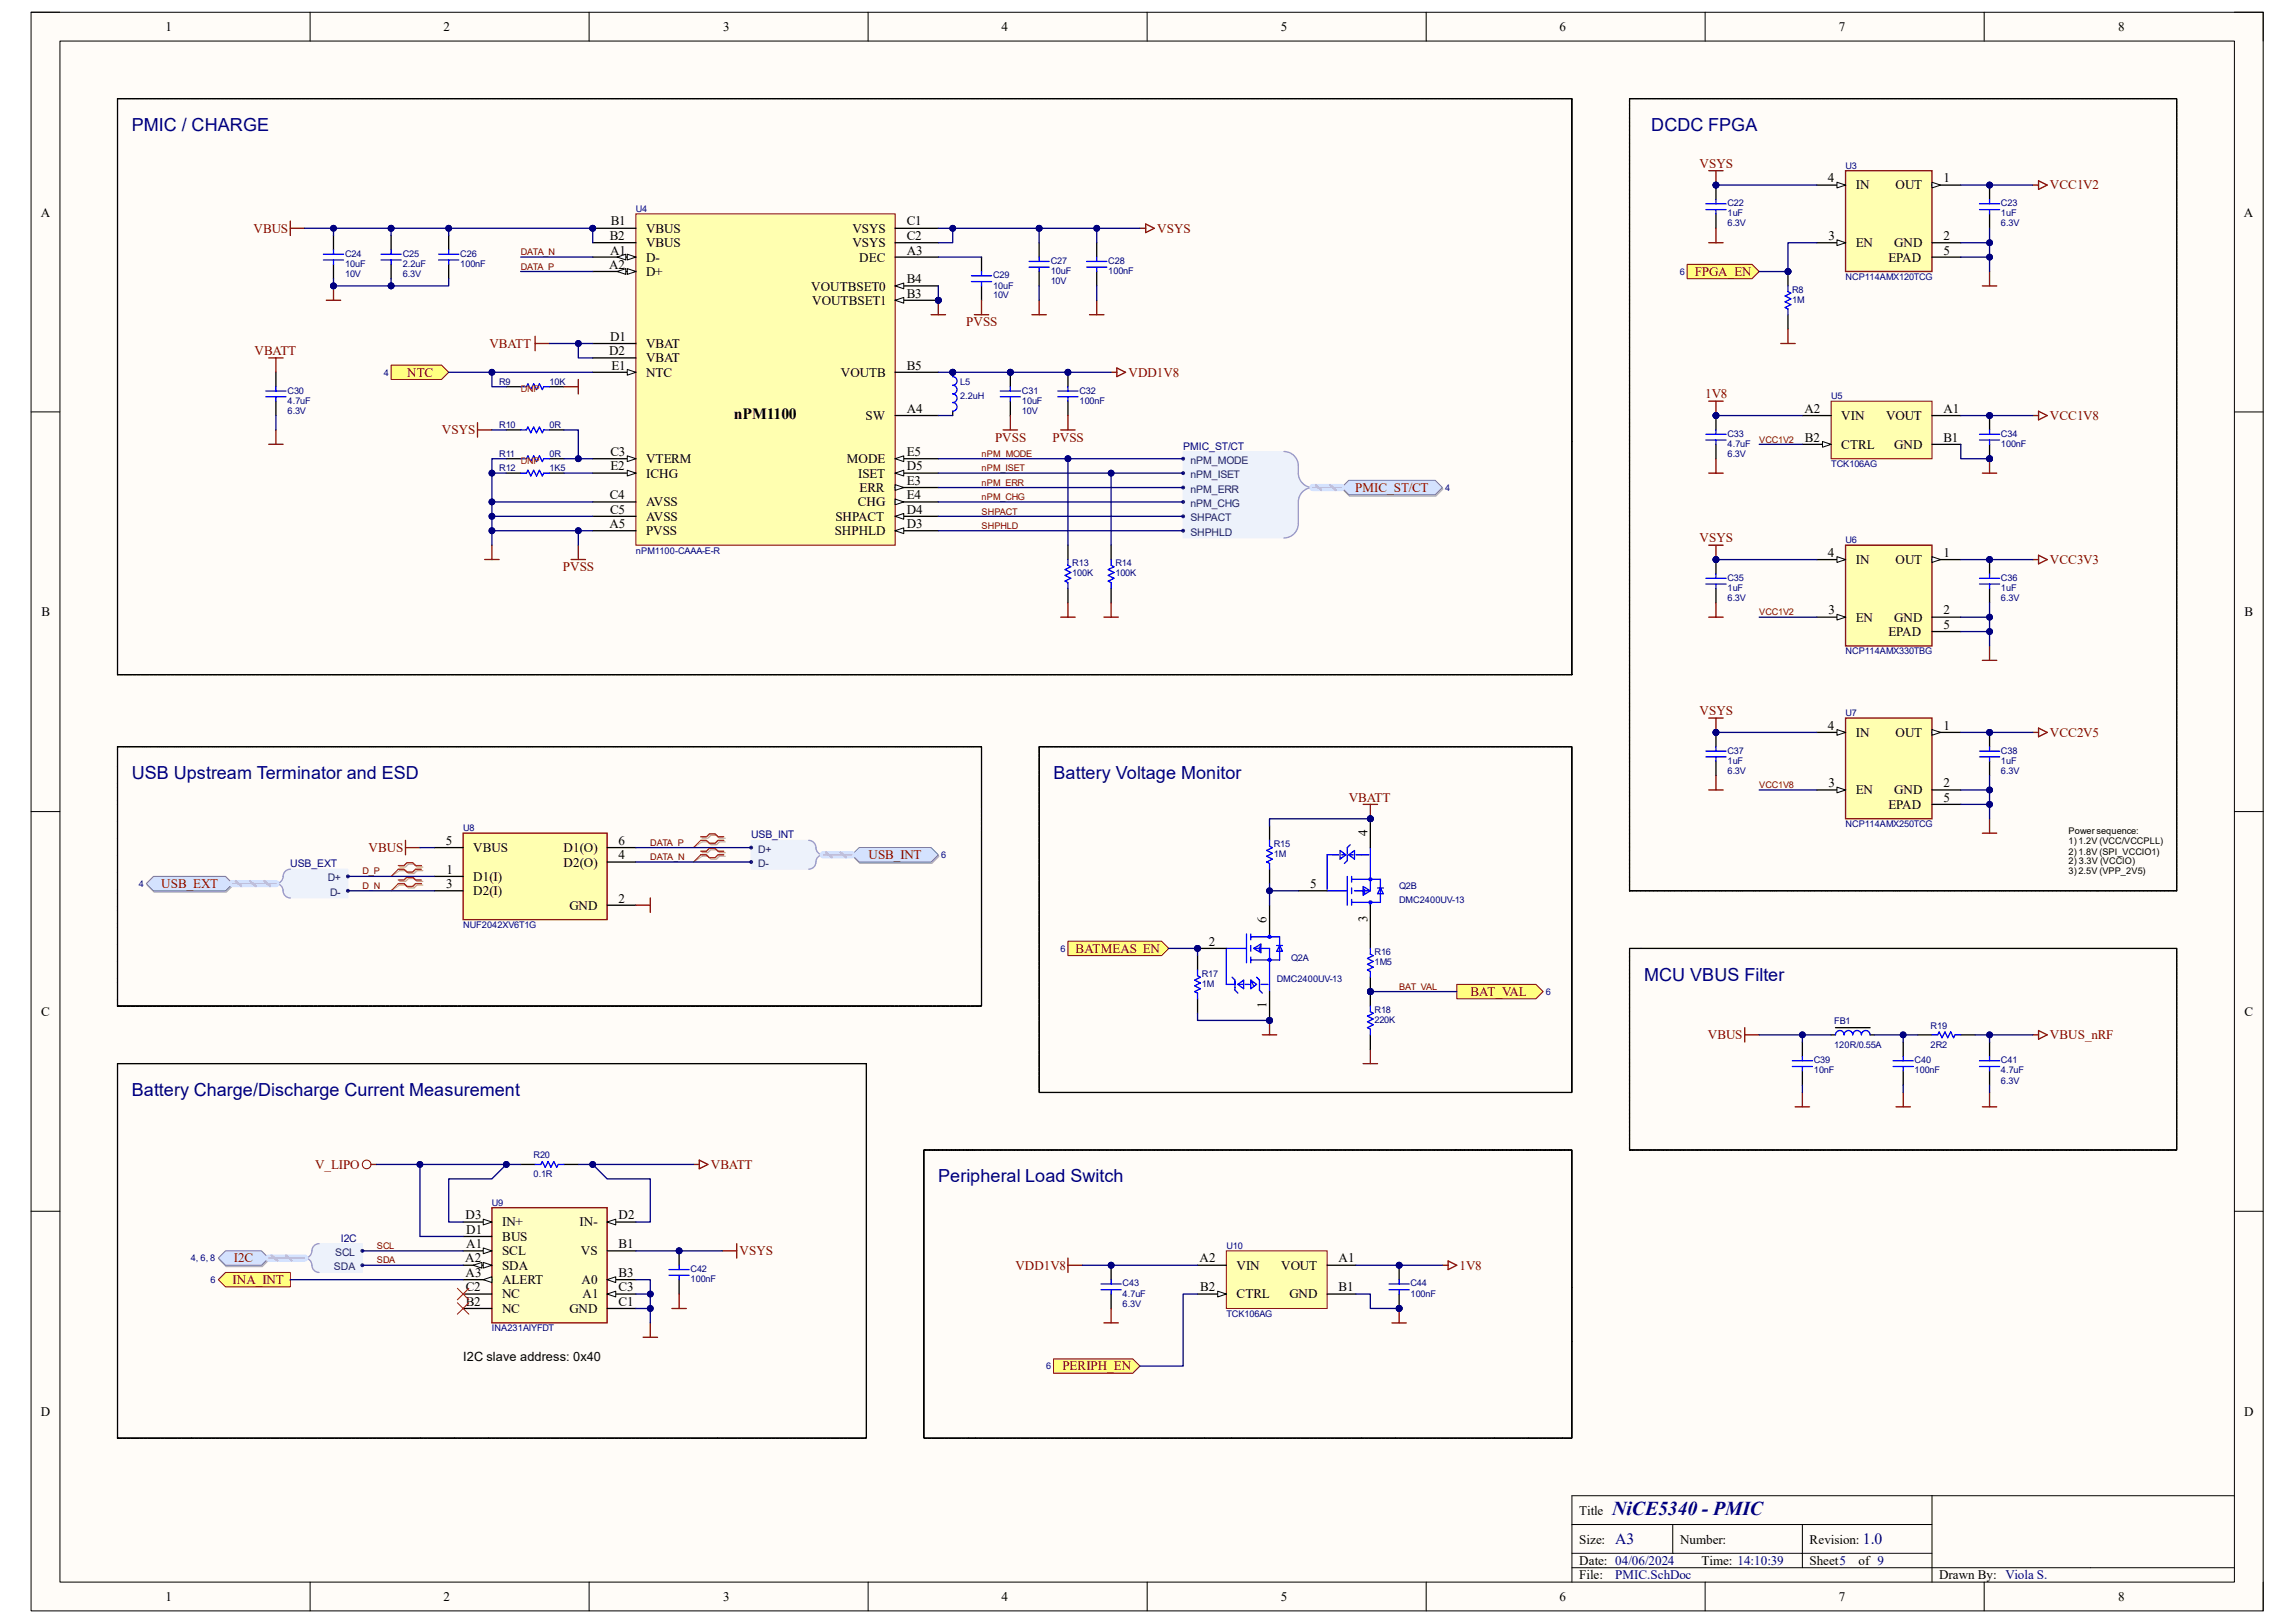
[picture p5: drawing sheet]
<svg xmlns="http://www.w3.org/2000/svg" width="297mm" height="210mm" viewBox="0 0 297 210" stroke-linecap="round" stroke-linejoin="round" font-family="sans-serif">
<defs><g id="words">
<text font-size="2.5" fill="#000080" x="208.7" y="196">NiCE5340 - PMIC</text>
<g font-size="2.3" fill="#000080">
<text x="17.1" y="16.9">PMIC / CHARGE</text>
<text x="213.7" y="16.9">DCDC FPGA</text>
<text x="17.1" y="100.8">USB Upstream Terminator and ESD</text>
<text x="136.4" y="100.8">Battery Voltage Monitor</text>
<text x="212.8" y="126.9">MCU VBUS Filter</text>
<text x="17.1" y="141.8">Battery Charge/Discharge Current Measurement</text>
<text x="121.4" y="153">Peripheral Load Switch</text>
</g>
<text font-size="2" x="95" y="54.3">nPM1100</text>
<g font-size="2" fill="#000080">
<text x="209" y="199.8">A3</text>
<text x="241.1" y="199.8">1.0</text>
</g>
<g font-size="1.7">
<text x="21.4" y="4">1</text>
<text x="57.4" y="4">2</text>
<text x="93.6" y="4">3</text>
<text x="129.6" y="4">4</text>
<text x="165.8" y="4">5</text>
<text x="201.8" y="4">6</text>
<text x="238" y="4">7</text>
<text x="274.1" y="4">8</text>
<text x="236.6" y="23.6">4</text>
<text x="251.5" y="23.6">1</text>
<text x="5.3" y="28">A</text>
<text x="79" y="29.2">B1</text>
<text x="117.3" y="29.2">C1</text>
<text x="240.2" y="24.5">IN</text>
<text x="245.3" y="24.5">OUT</text>
<text x="290.4" y="28">A</text>
<text x="78.8" y="34.8">A2</text>
<text x="78.9" y="31.1">B2</text>
<text x="79" y="32.9">A1</text>
<text x="83.6" y="30.1">VBUS</text>
<text x="83.6" y="35.7">D+</text>
<text x="83.6" y="32">VBUS</text>
<text x="83.6" y="33.9">D-</text>
<text x="110.3" y="32">VSYS</text>
<text x="110.3" y="30.1">VSYS</text>
<text x="111.2" y="33.9">DEC</text>
<text x="117.3" y="31.1">C2</text>
<text x="117.3" y="32.9">A3</text>
<text x="236.6" y="31.1">3</text>
<text x="240.2" y="32">EN</text>
<text x="244.4" y="33.9">EPAD</text>
<text x="245.2" y="32">GND</text>
<text x="251.5" y="31.1">2</text>
<text x="251.5" y="32.9">5</text>
<text x="105" y="37.6">VOUTBSET0</text>
<text x="105.1" y="39.5">VOUTBSET1</text>
<text x="117.3" y="38.5">B3</text>
<text x="117.3" y="36.7">B4</text>
<text x="78.8" y="46">D2</text>
<text x="79" y="44.1">D1</text>
<text x="79.1" y="47.8">E1</text>
<text x="83.6" y="45">VBAT</text>
<text x="83.6" y="46.9">VBAT</text>
<text x="117.3" y="47.8">B5</text>
<text x="83.6" y="48.8">NTC</text>
<text x="108.8" y="48.8">VOUTB</text>
<text x="117.3" y="53.4">A4</text>
<text x="233.5" y="53.4">A2</text>
<text x="251.5" y="53.4">A1</text>
<text x="79" y="59">C3</text>
<text x="83.6" y="59.9">VTERM</text>
<text x="109.6" y="59.9">MODE</text>
<text x="112" y="54.4">SW</text>
<text x="117.3" y="59">E5</text>
<text x="233.6" y="57.1">B2</text>
<text x="238.3" y="54.4">VIN</text>
<text x="238.3" y="58.1">CTRL</text>
<text x="244.1" y="54.4">VOUT</text>
<text x="245.2" y="58.1">GND</text>
<text x="251.5" y="57.1">B1</text>
<text x="78.9" y="64.6">C4</text>
<text x="79" y="60.9">E2</text>
<text x="83.6" y="61.8">ICHG</text>
<text x="83.6" y="65.5">AVSS</text>
<text x="111" y="65.5">CHG</text>
<text x="111" y="61.8">ISET</text>
<text x="111.3" y="63.7">ERR</text>
<text x="117.3" y="64.6">E4</text>
<text x="117.3" y="60.9">D5</text>
<text x="117.3" y="62.7">E3</text>
<text x="78.9" y="68.3">A5</text>
<text x="79" y="66.5">C5</text>
<text x="83.6" y="69.3">PVSS</text>
<text x="83.6" y="67.4">AVSS</text>
<text x="108" y="69.3">SHPHLD</text>
<text x="108.1" y="67.4">SHPACT</text>
<text x="117.3" y="66.5">D4</text>
<text x="117.3" y="68.3">D3</text>
<text x="236.6" y="72.1">4</text>
<text x="240.2" y="73">IN</text>
<text x="245.3" y="73">OUT</text>
<text x="251.5" y="72.1">1</text>
<text x="5.4" y="79.8">B</text>
<text x="236.6" y="79.5">3</text>
<text x="240.2" y="80.4">EN</text>
<text x="244.4" y="82.3">EPAD</text>
<text x="245.2" y="80.4">GND</text>
<text x="251.5" y="79.5">2</text>
<text x="251.5" y="81.4">5</text>
<text x="290.5" y="79.8">B</text>
<text x="236.6" y="94.4">4</text>
<text x="240.2" y="95.3">IN</text>
<text x="245.3" y="95.3">OUT</text>
<text x="251.5" y="94.4">1</text>
<text x="236.6" y="101.9">3</text>
<text x="251.5" y="101.9">2</text>
<text x="240.2" y="102.8">EN</text>
<text x="244.4" y="104.6">EPAD</text>
<text x="245.2" y="102.8">GND</text>
<text x="251.5" y="103.7">5</text>
<text x="57.7" y="109.3">5</text>
<text x="57.8" y="113.1">1</text>
<text x="61.3" y="110.3">VBUS</text>
<text x="72.9" y="110.3">D1(O)</text>
<text x="72.9" y="112.1">D2(O)</text>
<text x="80.1" y="109.3">6</text>
<text x="80.1" y="111.2">4</text>
<text x="177" y="108.2" transform="rotate(-90 177 108.2)">4</text>
<text x="57.7" y="114.9">3</text>
<text x="61.3" y="114">D1(I)</text>
<text x="61.3" y="115.9">D2(I)</text>
<text x="73.7" y="117.7">GND</text>
<text x="80.1" y="116.8">2</text>
<text x="163.9" y="119.4" transform="rotate(-90 163.9 119.4)">6</text>
<text x="169.5" y="114.9">5</text>
<text x="177" y="119.3" transform="rotate(-90 177 119.3)">3</text>
<text x="156.4" y="122.4">2</text>
<text x="5.3" y="131.4">C</text>
<text x="163.9" y="130.4" transform="rotate(-90 163.9 130.4)">1</text>
<text x="290.5" y="131.4">C</text>
<text x="60.2" y="157.8">D3</text>
<text x="60.3" y="161.5">A1</text>
<text x="60.3" y="159.6">D1</text>
<text x="65" y="160.6">BUS</text>
<text x="65" y="158.7">IN+</text>
<text x="75" y="158.7">IN-</text>
<text x="80.1" y="157.8">D2</text>
<text x="80.1" y="161.5">B1</text>
<text x="60.2" y="163.4">A2</text>
<text x="60.2" y="165.2">A3</text>
<text x="60.3" y="167.1">C2</text>
<text x="65" y="162.4">SCL</text>
<text x="65" y="164.3">SDA</text>
<text x="65" y="166.2">ALERT</text>
<text x="75.2" y="162.4">VS</text>
<text x="75.3" y="166.2">A0</text>
<text x="80.1" y="167.1">C3</text>
<text x="80.1" y="165.2">B3</text>
<text x="155.2" y="163.4">A2</text>
<text x="155.3" y="167.1">B2</text>
<text x="160" y="164.3">VIN</text>
<text x="165.8" y="164.3">VOUT</text>
<text x="173.2" y="163.4">A1</text>
<text x="173.2" y="167.1">B1</text>
<text x="60.3" y="169">B2</text>
<text x="65" y="168">NC</text>
<text x="65" y="169.9">NC</text>
<text x="73.7" y="169.9">GND</text>
<text x="75.4" y="168">A1</text>
<text x="80.1" y="169">C1</text>
<text x="160" y="168">CTRL</text>
<text x="166.9" y="168">GND</text>
<text x="59.9" y="176.1">I2C slave address: 0x40</text>
<text x="5.3" y="183.2">D</text>
<text x="290.4" y="183.2">D</text>
<text x="204.4" y="196">Title</text>
<text x="204.4" y="199.7">Size:</text>
<text x="204.4" y="202.5">Date: 04/06/2024</text>
<text x="217.4" y="199.7">Number:</text>
<text x="220.2" y="202.5">Time: 14:10:39</text>
<text x="234.2" y="199.7">Revision:</text>
<text x="234.2" y="202.5">Sheet5</text>
<text x="240.5" y="202.5">of 9</text>
<text x="21.4" y="207.2">1</text>
<text x="57.4" y="207.2">2</text>
<text x="93.6" y="207.2">3</text>
<text x="129.6" y="207.2">4</text>
<text x="165.8" y="207.2">5</text>
<text x="201.8" y="207.2">6</text>
<text x="204.4" y="204.4">File:</text>
<text x="238" y="207.2">7</text>
<text x="251" y="204.4">Drawn By: Viola S.</text>
<text x="274.1" y="207.2">8</text>
</g>
<g font-size="1.7" fill="#800000">
<text x="220" y="21.7">VSYS</text>
<text x="265.3" y="24.5">VCC1V2</text>
<text x="32.8" y="30.1">VBUS</text>
<text x="149.8" y="30.1">VSYS</text>
<text x="219.3" y="35.7">FPGA_EN</text>
<text x="32.9" y="46">VBATT</text>
<text x="63.3" y="45">VBATT</text>
<text x="125.1" y="42.2">PVSS</text>
<text x="52.7" y="48.8">NTC</text>
<text x="146" y="48.8">VDD1V8</text>
<text x="220.7" y="51.6">1V8</text>
<text x="57.2" y="56.2">VSYS</text>
<text x="128.8" y="57.1">PVSS</text>
<text x="136.2" y="57.1">PVSS</text>
<text x="265.3" y="54.4">VCC1V8</text>
<text x="175.4" y="63.7">PMIC_ST/CT</text>
<text x="220" y="70.2">VSYS</text>
<text x="72.9" y="73.9">PVSS</text>
<text x="265.3" y="73">VCC3V3</text>
<text x="220" y="92.5">VSYS</text>
<text x="265.3" y="95.3">VCC2V5</text>
<text x="174.5" y="103.7">VBATT</text>
<text x="47.7" y="110.3">VBUS</text>
<text x="112.4" y="111.2">USB_INT</text>
<text x="20.9" y="114.9">USB_EXT</text>
<text x="139.2" y="123.3">BATMEAS_EN</text>
<text x="190.3" y="128.9">BAT_VAL</text>
<text x="221" y="134.5">VBUS</text>
<text x="265.3" y="134.5">VBUS_nRF</text>
<text x="40.8" y="151.3">V_LIPO</text>
<text x="92" y="151.3">VBATT</text>
<text x="30.1" y="166.2">INA_INT</text>
<text x="30.3" y="163.4">I2C</text>
<text x="95.7" y="162.4">VSYS</text>
<text x="131.4" y="164.3">VDD1V8</text>
<text x="188.9" y="164.3">1V8</text>
<text x="137.5" y="177.3">PERIPH_EN</text>
</g>
<text font-size="1.7" fill="#000080" x="209" y="204.4">PMIC.SchDoc</text>
<g font-size="1.4" fill="#000080">
<text x="153.1" y="58.2">PMIC_ST/CT</text>
<text x="37.5" y="112.2">USB_EXT</text>
<text x="97.2" y="108.5">USB_INT</text>
<text x="44.1" y="160.7">I2C</text>
</g>
<g font-size="1.4" fill="#003a70">
<text x="154.1" y="61.9">nPM_ISET</text>
<text x="154.1" y="60">nPM_MODE</text>
<text x="154.1" y="63.8">nPM_ERR</text>
<text x="154.1" y="65.6">nPM_CHG</text>
<text x="154.1" y="67.5">SHPACT</text>
<text x="154.1" y="69.3">SHPHLD</text>
<text x="98.1" y="110.3">D+</text>
<text x="98.1" y="112.2">D-</text>
<text x="42.4" y="114">D+</text>
<text x="42.7" y="115.9">D-</text>
<text x="43.2" y="164.4">SDA</text>
<text x="43.4" y="162.5">SCL</text>
</g>
<g font-size="1.2" fill="#000080">
<text x="238.8" y="21.8">U3</text>
<text x="82.3" y="27.4">U4</text>
<text x="223.6" y="29.3">6.3V</text>
<text x="223.6" y="26.7">C22</text>
<text x="223.6" y="28">1uF</text>
<text x="259" y="29.3">6.3V</text>
<text x="259" y="26.7">C23</text>
<text x="259" y="28">1uF</text>
<text x="44.7" y="35.8">10V</text>
<text x="44.7" y="33.2">C24</text>
<text x="44.7" y="34.5">10uF</text>
<text x="52.1" y="35.8">6.3V</text>
<text x="52.1" y="33.2">C25</text>
<text x="52.1" y="34.5">2.2uF</text>
<text x="59.6" y="33.2">C26</text>
<text x="59.6" y="34.5">100nF</text>
<text x="136" y="34.2">C27</text>
<text x="136" y="35.5">10uF</text>
<text x="143.4" y="34.2">C28</text>
<text x="143.4" y="35.5">100nF</text>
<text x="217.4" y="35.6">6</text>
<text x="128.5" y="38.6">10V</text>
<text x="128.5" y="36">C29</text>
<text x="128.5" y="37.3">10uF</text>
<text x="136" y="36.7">10V</text>
<text x="231.9" y="37.9">R8</text>
<text x="231.9" y="39.2">1M</text>
<text x="238.8" y="36.2">NCP114AMX120TCG</text>
<text x="37.2" y="53.6">6.3V</text>
<text x="37.2" y="50.9">C30</text>
<text x="37.2" y="52.2">4.7uF</text>
<text x="49.7" y="48.6">4</text>
<text x="64.6" y="49.8">R9</text>
<text x="71.1" y="49.8">10K</text>
<text x="124.2" y="49.8">L5</text>
<text x="124.2" y="51.7">2.2uH</text>
<text x="132.2" y="53.6">10V</text>
<text x="132.2" y="50.9">C31</text>
<text x="132.2" y="52.2">10uF</text>
<text x="139.7" y="50.9">C32</text>
<text x="139.7" y="52.2">100nF</text>
<text x="237" y="51.7">U5</text>
<text x="64.6" y="55.4">R10</text>
<text x="64.6" y="59.1">R11</text>
<text x="71.1" y="55.4">0R</text>
<text x="71.1" y="59.1">0R</text>
<text x="223.6" y="59.1">6.3V</text>
<text x="223.6" y="56.5">C33</text>
<text x="223.6" y="57.8">4.7uF</text>
<text x="259" y="56.5">C34</text>
<text x="259" y="57.8">100nF</text>
<text x="64.6" y="61">R12</text>
<text x="71.1" y="61">1K5</text>
<text x="187" y="63.5">4</text>
<text x="237" y="60.4">TCK106AG</text>
<text x="82.3" y="71.6">nPM1100-CAAA-E-R</text>
<text x="238.8" y="70.3">U6</text>
<text x="138.8" y="73.3">R13</text>
<text x="138.8" y="74.6">100K</text>
<text x="144.4" y="73.3">R14</text>
<text x="144.4" y="74.6">100K</text>
<text x="223.6" y="77.8">6.3V</text>
<text x="223.6" y="75.1">C35</text>
<text x="223.6" y="76.5">1uF</text>
<text x="259" y="77.8">6.3V</text>
<text x="259" y="75.1">C36</text>
<text x="259" y="76.5">1uF</text>
<text x="238.8" y="84.7">NCP114AMX330TBG</text>
<text x="238.8" y="92.7">U7</text>
<text x="223.6" y="100.1">6.3V</text>
<text x="223.6" y="97.5">C37</text>
<text x="223.6" y="98.8">1uF</text>
<text x="259" y="100.1">6.3V</text>
<text x="259" y="97.5">C38</text>
<text x="259" y="98.8">1uF</text>
<text x="59.9" y="107.6">U8</text>
<text x="238.8" y="107">NCP114AMX250TCG</text>
<text x="121.8" y="111">6</text>
<text x="164.8" y="109.6">R15</text>
<text x="164.8" y="110.9">1M</text>
<text x="17.9" y="114.8">4</text>
<text x="181.1" y="115">Q2B</text>
<text x="181.1" y="116.9">DMC2400UV-13</text>
<text x="59.9" y="120.1">NUF2042XV6T1G</text>
<text x="137.2" y="123.1">6</text>
<text x="167.1" y="124.3">Q2A</text>
<text x="177.9" y="124.9">1M5</text>
<text x="177.9" y="123.6">R16</text>
<text x="155.5" y="126.4">R17</text>
<text x="155.5" y="127.7">1M</text>
<text x="165.2" y="127.1">DMC2400UV-13</text>
<text x="177.9" y="131.1">R18</text>
<text x="200.1" y="128.7">6</text>
<text x="177.9" y="132.4">220K</text>
<text x="234.7" y="137.6">C39</text>
<text x="237.4" y="132.5">FB1</text>
<text x="237.4" y="135.6">120R/0.55A</text>
<text x="247.8" y="137.6">C40</text>
<text x="249.9" y="135.6">2R2</text>
<text x="249.9" y="133.1">R19</text>
<text x="259" y="137.6">C41</text>
<text x="234.7" y="138.9">10nF</text>
<text x="247.8" y="138.9">100nF</text>
<text x="259" y="140.2">6.3V</text>
<text x="259" y="138.9">4.7uF</text>
<text x="69" y="149.9">R20</text>
<text x="69" y="152.3">0.1R</text>
<text x="63.7" y="156">U9</text>
<text x="158.7" y="161.6">U10</text>
<text x="24.7" y="163.2">4, 6, 8</text>
<text x="27.3" y="166">6</text>
<text x="89.4" y="164.6">C42</text>
<text x="89.4" y="165.9">100nF</text>
<text x="145.3" y="166.5">C43</text>
<text x="145.3" y="167.8">4.7uF</text>
<text x="182.5" y="166.5">C44</text>
<text x="182.5" y="167.8">100nF</text>
<text x="63.7" y="172.3">INA231AIYFDT</text>
<text x="145.3" y="169.1">6.3V</text>
<text x="158.7" y="170.4">TCK106AG</text>
<text x="135.4" y="177.2">6</text>
</g>
<g font-size="1.2" fill="#800000">
<text x="67.4" y="34.9">DATA_P</text>
<text x="67.4" y="33">DATA_N</text>
<text x="127" y="59.1">nPM_MODE</text>
<text x="227.7" y="57.3">VCC1V2</text>
<text x="127" y="61">nPM_ISET</text>
<text x="127" y="62.9">nPM_ERR</text>
<text x="127" y="64.7">nPM_CHG</text>
<text x="127" y="66.6">SHPACT</text>
<text x="127" y="68.5">SHPHLD</text>
<text x="227.7" y="79.6">VCC1V2</text>
<text x="227.7" y="102">VCC1V8</text>
<text x="46.9" y="113.2">D_P</text>
<text x="84.2" y="109.4">DATA_P</text>
<text x="84.2" y="111.3">DATA_N</text>
<text x="46.9" y="115">D_N</text>
<text x="181.1" y="128.1">BAT_VAL</text>
<text x="48.8" y="161.6">SCL</text>
<text x="48.8" y="163.5">SDA</text>
</g>
<g font-size="1.2" fill="#f00">
<text x="67.4" y="50.8">DNP</text>
<text x="67.4" y="60.1">DNP</text>
</g>
<g font-size="1.2">
<text x="267.7" y="107.9">Power sequence:</text>
<text x="267.7" y="109.3">1) 1.2V (VCC/VCCPLL)</text>
<text x="267.7" y="110.6">2) 1.8V (SPI_VCCIO1)</text>
<text x="267.7" y="111.8">2) 3.3V (VCCIO)</text>
<text x="267.7" y="113.2">3) 2.5V (VPP_2V5)</text>
</g>
</g></defs>
<path d="M4 1.6h288.9v206.8h-288.9z" fill-rule="evenodd" fill="#fffcf8"/>
<path d="M4 1.6h288.9v206.8h-288.9z" fill="none" stroke="#000" stroke-width=".13"/>
<path d="M7.8 5.3h281.4v199.4h-281.4z" fill-rule="evenodd" fill="#fffcf8"/>
<g fill="none" stroke="#000" stroke-width=".13">
<path d="M4 1.6h3.7M7.8 5.3h281.4v199.4h-281.4zM40.1 1.6v3.7M76.2 1.6v3.7M112.3 1.6v3.7M148.5 1.6v3.7M184.6 1.6v3.7M220.7 1.6v3.7M256.8 1.6v3.7M289.2 1.6h3.7v3.7M4 53.3h3.7M289.2 53.3h3.7"/>
<path d="M4 105h3.8M289.2 105h3.7M4 156.7h3.8M289.2 156.7h3.7M203.4 197.3h46.6M216.5 197.3v3.7M233.3 197.3v5.6M250 193.5v11.2M289.2 193.5h-85.8v11.2M40.1 204.7v3.7M76.2 204.7v3.7M112.4 204.7v3.7"/>
<path d="M148.5 204.7v3.7M184.6 204.7v3.7M203.4 202.9h85.8M203.4 201h46.6M220.7 204.7v3.7M256.8 204.7v3.7M292.9 204.7v3.7"/>
</g>
<circle cx="76.7" cy="29.5" r=".37" fill="#000080"/>
<circle cx="76.7" cy="29.5" r=".37" fill="none" stroke="#000080" stroke-width=".13"/>
<circle cx="121.4" cy="38.9" r=".37" fill="#000080"/>
<circle cx="121.4" cy="38.9" r=".37" fill="none" stroke="#000080" stroke-width=".13"/>
<path d="M82.3 27.7h33.5v42.8h-33.5z" fill-rule="evenodd" fill="#ffffb0"/>
<path d="M82.3 27.7h33.5v42.8h-33.5z" fill="none" stroke="#800000" stroke-width=".13"/>
<path d="M76.7 29.5h5.6" fill="none" stroke="#000" stroke-width=".17"/>
<circle cx="76.7" cy="29.5" r=".37" fill="#000080"/>
<circle cx="76.7" cy="29.5" r=".37" fill="none" stroke="#000080" stroke-width=".13"/>
<path d="M115.8 31.4h5.6M115.8 29.5h5.6M115.8 38.9h5.6" fill="none" stroke="#000" stroke-width=".17"/>
<path d="M115.8 38.9l1.2-.4v.7z" fill="#f8fcff"/>
<path d="M115.8 38.9l1.2-.4v.7z" fill="none" stroke="#000" stroke-width=".13"/>
<circle cx="121.4" cy="38.9" r=".37" fill="#000080"/>
<circle cx="121.4" cy="38.9" r=".37" fill="none" stroke="#000080" stroke-width=".13"/>
<path d="M76.7 35.1h5.6" fill="none" stroke="#000" stroke-width=".17"/>
<path d="M81.2 34.8l1.1 .3-1.1 .4z" fill="#f8fcff"/>
<path d="M81.2 34.8l1.1 .3-1.1 .4z" fill="none" stroke="#000" stroke-width=".13"/>
<path d="M79.9 35.1l1.1-.3v.7z" fill="#f8fcff"/>
<path d="M79.9 35.1l1.1-.3v.7z" fill="none" stroke="#000" stroke-width=".13"/>
<path d="M76.7 31.4h5.6M115.8 64.9h5.6" fill="none" stroke="#000" stroke-width=".17"/>
<path d="M115.8 64.6l1.2 .3-1.2 .4z" fill="#f8fcff"/>
<path d="M115.8 64.6l1.2 .3-1.2 .4z" fill="none" stroke="#000" stroke-width=".13"/>
<path d="M76.7 44.4h5.6M76.7 46.3h5.6M76.7 48.2h5.6M115.8 53.8h5.6M76.7 68.7h5.6M76.7 66.8h5.6" fill="none" stroke="#000" stroke-width=".17"/>
<path d="M81.2 47.8l1.1 .4-1.1 .3z" fill="#f8fcff"/>
<path d="M81.2 47.8l1.1 .4-1.1 .3z" fill="none" stroke="#000" stroke-width=".13"/>
<path d="M76.7 61.2h5.6" fill="none" stroke="#000" stroke-width=".17"/>
<path d="M81.2 60.8l1.1 .4-1.1 .4z" fill="#f8fcff"/>
<path d="M81.2 60.8l1.1 .4-1.1 .4z" fill="none" stroke="#000" stroke-width=".13"/>
<path d="M115.8 61.2h5.6" fill="none" stroke="#000" stroke-width=".17"/>
<path d="M115.8 61.2l1.2-.4v.8z" fill="#f8fcff"/>
<path d="M115.8 61.2l1.2-.4v.8z" fill="none" stroke="#000" stroke-width=".13"/>
<path d="M76.7 59.4h5.6" fill="none" stroke="#000" stroke-width=".17"/>
<path d="M81.2 59l1.1 .4-1.1 .3z" fill="#f8fcff"/>
<path d="M81.2 59l1.1 .4-1.1 .3z" fill="none" stroke="#000" stroke-width=".13"/>
<path d="M76.7 33.3h5.6" fill="none" stroke="#000" stroke-width=".17"/>
<path d="M81.2 32.9l1.1 .4-1.1 .3z" fill="#f8fcff"/>
<path d="M81.2 32.9l1.1 .4-1.1 .3z" fill="none" stroke="#000" stroke-width=".13"/>
<path d="M79.9 33.3l1.1-.4v.7z" fill="#f8fcff"/>
<path d="M79.9 33.3l1.1-.4v.7z" fill="none" stroke="#000" stroke-width=".13"/>
<path d="M115.8 33.3h5.6M115.8 48.2h5.6M115.8 63.1h5.6" fill="none" stroke="#000" stroke-width=".17"/>
<path d="M115.8 62.7l1.2 .4-1.2 .4z" fill="#f8fcff"/>
<path d="M115.8 62.7l1.2 .4-1.2 .4z" fill="none" stroke="#000" stroke-width=".13"/>
<path d="M115.8 37h5.6" fill="none" stroke="#000" stroke-width=".17"/>
<path d="M115.8 37l1.2-.4v.8z" fill="#f8fcff"/>
<path d="M115.8 37l1.2-.4v.8z" fill="none" stroke="#000" stroke-width=".13"/>
<path d="M115.8 59.4h5.6M76.7 64.9h5.6" fill="none" stroke="#000" stroke-width=".17"/>
<path d="M115.8 59.4l1.2-.4v.7z" fill="#f8fcff"/>
<path d="M115.8 59.4l1.2-.4v.7z" fill="none" stroke="#000" stroke-width=".13"/>
<path d="M115.8 66.8h5.6" fill="none" stroke="#000" stroke-width=".17"/>
<path d="M115.8 66.8l1.2-.4v.8z" fill="#f8fcff"/>
<path d="M115.8 66.8l1.2-.4v.8z" fill="none" stroke="#000" stroke-width=".13"/>
<path d="M115.8 68.7h5.6" fill="none" stroke="#000" stroke-width=".17"/>
<path d="M115.8 68.7l1.2-.4v.8z" fill="#f8fcff"/>
<path d="M115.8 68.7l1.2-.4v.8z" fill="none" stroke="#000" stroke-width=".13"/>
<path d="M37.1 112.6l.5-.1h7.4v3.7h-7.4a.96 .96 0 0 1-1-1.2l-.2-.4-.5-.3 .5-.3 .2-.4 .2-.7z" fill-rule="evenodd" fill="#edf2fb"/>
<path d="M37.1 112.6l.5-.1h7.4v3.7h-7.4a.96 .96 0 0 1-1-1.2l-.2-.4-.5-.3 .5-.3 .2-.4 .2-.7z" fill="none" stroke="#edf2fb" stroke-width=".13"/>
<path d="M37.6 112.5a.93 .93 0 0 0-1 .9 .93 .93 0 0 1-.9 .9 .93 .93 0 0 1 .9 1 .93 .93 0 0 0 1 .9" fill="none" stroke="#8f9ec9" stroke-width=".17"/>
<circle cx="45" cy="113.4" r=".19" fill="#003a70"/>
<circle cx="45" cy="113.4" r=".19" fill="none" stroke="#003a70" stroke-width=".13"/>
<circle cx="45" cy="115.3" r=".19" fill="#003a70"/>
<circle cx="45" cy="115.3" r=".19" fill="none" stroke="#003a70" stroke-width=".13"/>
<path d="M19 114.5l1-.9h9.3l.9 .9-.9 1h-9.3z" fill-rule="evenodd" fill="#bac0ca"/>
<path d="M19 114.5l1-.9h9.3l.9 .9-.9 1h-9.3z" fill="none" stroke="#a6acb6" stroke-width=".13"/>
<path d="M19.9 113.4h9.3l.9 .9-.9 1h-9.3l-1-1z" fill-rule="evenodd" fill="#d5e4ff"/>
<path d="M19.9 113.4h9.3l.9 .9-.9 1h-9.3l-1-1z" fill="none" stroke="#71809b" stroke-width=".13"/>
<path d="M37.6 28.6v1.9M37.6 29.5h1.8M42.2 38.9h1.9M43.2 37v1.9" fill="none" stroke="#800000" stroke-width=".17"/>
<circle cx="43.2" cy="37" r=".37" fill="#000080"/>
<circle cx="43.2" cy="37" r=".37" fill="none" stroke="#000080" stroke-width=".13"/>
<path d="M43.2 30.5v1.8M43.2 34.2v1.9M50.6 30.5v1.8M50.6 34.2v1.9M58.1 30.5v1.8M58.1 34.2v1.9M65.5 55.6h1.9M65.5 59.4h1.9M65.5 50h1.9M71.1 55.6h1.9M71.1 59.4h1.9M71.1 50h1.9" fill="none" stroke="#000" stroke-width=".17"/>
<g fill="none" stroke="#00f" stroke-width=".17">
<path d="M41.9 33.6h2.6M41.9 32.9h2.6M43.2 32.3v.6M43.2 33.6v.6M49.3 33.6h2.6M49.3 32.9h2.6M50.6 32.3v.6M50.6 33.6v.6M56.8 33.6h2.6M56.8 32.9h2.6M58.1 32.3v.6M58.1 33.6v.6"/>
<path d="M67.4 55.6h.7l.2-.3 .4 .7 .4-.7 .3 .7 .4-.7 .4 .7 .2-.4h.7M67.4 59.4h.7l.2-.4 .4 .7 .4-.7 .3 .7 .4-.7 .4 .7 .2-.3h.7M67.4 50h.7l.2-.3 .4 .7 .4-.7 .3 .7 .4-.7 .4 .7 .2-.4h.7"/>
</g>
<path d="M147.5 29.5h.8M148.3 29l1.1 .5-1.1 .6zM61.8 54.7v1.9M61.8 55.6h1.9M73 50h1.8M74.8 49.1v1.9M62.7 72.4h1.9M63.7 70.5v1.9M73.9 72.4h1.9M74.8 70.5v1.9" fill="none" stroke="#800000" stroke-width=".17"/>
<path d="M50.6 47.2h6.5l1 1-1 .9h-6.5z" fill-rule="evenodd" fill="#ffff80"/>
<path d="M50.6 47.2h6.5l1 1-1 .9h-6.5z" fill="none" stroke="#800000" stroke-width=".13"/>
<path d="M34.8 57.5h1.8M35.7 55.6v1.9M69.3 43.5v1.9M69.3 44.4h1.8" fill="none" stroke="#800000" stroke-width=".17"/>
<path d="M35.7 48.2v1.8M35.7 51.9v1.9" fill="none" stroke="#000" stroke-width=".17"/>
<path d="M34.4 50.6h2.6M34.4 51.3h2.6M35.7 50v.6M35.7 51.3v.6" fill="none" stroke="#00f" stroke-width=".17"/>
<path d="M63.7 156.3h14.9v14.9h-14.9z" fill-rule="evenodd" fill="#ffffc2"/>
<path d="M63.7 156.3h14.9v14.9h-14.9z" fill="none" stroke="#840000" stroke-width=".17"/>
<path d="M59.9 161.9h3.8" fill="none" stroke="#000" stroke-width=".17"/>
<path d="M62.5 161.5l1.2 .4-1.2 .3z" fill="#f8fcff"/>
<path d="M62.5 161.5l1.2 .4-1.2 .3z" fill="none" stroke="#000" stroke-width=".13"/>
<path d="M78.6 167.4h3.7" fill="none" stroke="#000" stroke-width=".17"/>
<path d="M78.6 167.4l1.1-.3v.7z" fill="#f8fcff"/>
<path d="M78.6 167.4l1.1-.3v.7z" fill="none" stroke="#000" stroke-width=".13"/>
<path d="M78.6 165.6h3.7" fill="none" stroke="#000" stroke-width=".17"/>
<path d="M78.6 165.6l1.1-.4v.8z" fill="#f8fcff"/>
<path d="M78.6 165.6l1.1-.4v.8z" fill="none" stroke="#000" stroke-width=".13"/>
<path d="M59.9 163.7h3.8" fill="none" stroke="#000" stroke-width=".17"/>
<path d="M62.5 163.4l1.2 .3-1.2 .4z" fill="#f8fcff"/>
<path d="M62.5 163.4l1.2 .3-1.2 .4z" fill="none" stroke="#000" stroke-width=".13"/>
<path d="M61.2 163.7l1.2-.3v.7z" fill="#f8fcff"/>
<path d="M61.2 163.7l1.2-.3v.7z" fill="none" stroke="#000" stroke-width=".13"/>
<path d="M59.9 160h3.8M59.9 165.6h3.8" fill="none" stroke="#000" stroke-width=".17"/>
<path d="M62.5 165.6l1.2-.4v.8z" fill="#f8fcff"/>
<path d="M62.5 165.6l1.2-.4v.8z" fill="none" stroke="#000" stroke-width=".13"/>
<path d="M78.6 158.1h3.7" fill="none" stroke="#000" stroke-width=".17"/>
<path d="M78.6 158.1l1.1-.3v.7z" fill="#f8fcff"/>
<path d="M78.6 158.1l1.1-.3v.7z" fill="none" stroke="#000" stroke-width=".13"/>
<path d="M59.9 158.1h3.8" fill="none" stroke="#000" stroke-width=".17"/>
<path d="M62.5 157.8l1.2 .3-1.2 .4z" fill="#f8fcff"/>
<path d="M62.5 157.8l1.2 .3-1.2 .4z" fill="none" stroke="#000" stroke-width=".13"/>
<path d="M59.9 169.3h3.8M59.9 167.4h3.8M78.6 161.9h3.7M78.6 169.3h3.7" fill="none" stroke="#000" stroke-width=".17"/>
<circle cx="47.4" cy="150.7" r=".56" fill="none" stroke="#800000" stroke-width=".13"/>
<path d="M48 150.7h.8" fill="none" stroke="#800000" stroke-width=".17"/>
<path d="M28.3 163l1-1h4.6l1 1-1 .9h-4.6z" fill-rule="evenodd" fill="#bac0ca"/>
<path d="M28.3 163l1-1h4.6l1 1-1 .9h-4.6z" fill="none" stroke="#a6acb6" stroke-width=".13"/>
<path d="M29.2 161.9h4.6l1 .9-1 .9h-4.6l-.9-.9z" fill-rule="evenodd" fill="#d5e4ff"/>
<path d="M29.2 161.9h4.6l1 .9-1 .9h-4.6l-.9-.9z" fill="none" stroke="#71809b" stroke-width=".13"/>
<path d="M40.8 161l.5-.1h5.6v3.8h-5.6a.96 .96 0 0 1-.9-1.2l-.3-.4-.4-.3 .4-.3 .3-.4 .1-.7z" fill-rule="evenodd" fill="#edf2fb"/>
<path d="M40.8 161l.5-.1h5.6v3.8h-5.6a.96 .96 0 0 1-.9-1.2l-.3-.4-.4-.3 .4-.3 .3-.4 .1-.7z" fill="none" stroke="#edf2fb" stroke-width=".13"/>
<path d="M41.3 160.9a.93 .93 0 0 0-.9 1 .93 .93 0 0 1-1 .9 .93 .93 0 0 1 1 .9 .93 .93 0 0 0 .9 1" fill="none" stroke="#8f9ec9" stroke-width=".17"/>
<circle cx="46.9" cy="161.9" r=".19" fill="#003a70"/>
<circle cx="46.9" cy="161.9" r=".19" fill="none" stroke="#003a70" stroke-width=".13"/>
<circle cx="46.9" cy="163.7" r=".19" fill="#003a70"/>
<circle cx="46.9" cy="163.7" r=".19" fill="none" stroke="#003a70" stroke-width=".13"/>
<path d="M29.2 164.7h8.4v1.8h-8.4l-.9-.9z" fill-rule="evenodd" fill="#ffff80"/>
<path d="M29.2 164.7h8.4v1.8h-8.4l-.9-.9z" fill="none" stroke="#800000" stroke-width=".13"/>
<path d="M59.2 168.6l1.5 1.5M59.2 166.7l1.5 1.5M60.7 168.6l-1.5 1.5M60.7 166.7l-1.5 1.5" fill="none" stroke="#f00" stroke-width=".13"/>
<path d="M89.8 150.7h.7M90.5 150.1l1.1 .6-1.1 .5z" fill="none" stroke="#800000" stroke-width=".17"/>
<circle cx="87.9" cy="161.9" r=".37" fill="#000080"/>
<circle cx="87.9" cy="161.9" r=".37" fill="none" stroke="#000080" stroke-width=".13"/>
<path d="M87.9 161.9v1.8M87.9 165.6v1.8" fill="none" stroke="#000" stroke-width=".17"/>
<circle cx="87.9" cy="161.9" r=".37" fill="#000080"/>
<circle cx="87.9" cy="161.9" r=".37" fill="none" stroke="#000080" stroke-width=".13"/>
<path d="M86.6 165h2.6M86.6 164.3h2.6M87.9 163.7v.6M87.9 165v.6" fill="none" stroke="#00f" stroke-width=".17"/>
<path d="M83.2 173h1.9M84.2 171.2v1.8M87 169.3h1.8M87.9 167.4v1.9" fill="none" stroke="#800000" stroke-width=".17"/>
<path d="M59.9 107.8h18.7v11.2h-18.7z" fill-rule="evenodd" fill="#ffffb0"/>
<path d="M52.5 108.7v1.9M52.5 109.7h1.8M59.9 107.8h18.7v11.2h-18.7zM82.3 117.1h1.9M84.2 116.2v1.9" fill="none" stroke="#800000" stroke-width=".17"/>
<path d="M56.2 113.4h3.7M56.2 109.7h3.7M56.2 115.3h3.7M78.6 109.7h3.7M78.6 111.5h3.7M78.6 117.1h3.7" fill="none" stroke="#000" stroke-width=".17"/>
<path d="M51.7 112.2h.8l.4-.4h.7l.4 .4h.7M51.7 112.7h.8l.4 .3h.7l.4-.3h.7M51.7 114.1h.8l.4-.4h.7l.4 .4h.7M51.7 114.5h.8l.4 .4h.7l.4-.4h.7" fill="none" stroke="#d0a19e" stroke-width=".17"/>
<path d="M51.7 112.7l-1.1 .7M51.7 114.5l-1.1 .8" fill="none" stroke="#d0a19e" stroke-width=".13"/>
<path d="M51.5 112h.8l.4-.4h.7l.4 .4h.7M51.5 112.5h.8l.4 .3h.7l.4-.3h.7M51.5 113.9h.8l.4-.4h.7l.4 .4h.7M51.5 114.3h.8l.4 .4h.7l.4-.4h.7" fill="none" stroke="#f00" stroke-width=".17"/>
<path d="M51.5 112.5l-.9 .9M51.5 114.3l-.9 1" fill="none" stroke="#f00" stroke-width=".13"/>
<path d="M97.2 108.7h7.5a.96 .96 0 0 1 .9 1.2l.2 .4 .5 .3-.5 .3-.2 .4a.96 .96 0 0 1-.9 1.2h-7.5z" fill-rule="evenodd" fill="#edf2fb"/>
<path d="M97.2 108.7h7.5a.96 .96 0 0 1 .9 1.2l.2 .4 .5 .3-.5 .3-.2 .4a.96 .96 0 0 1-.9 1.2h-7.5z" fill="none" stroke="#edf2fb" stroke-width=".13"/>
<path d="M104.7 108.7a.93 .93 0 0 1 .9 1 .93 .93 0 0 0 .9 .9 .93 .93 0 0 0-.9 .9 .93 .93 0 0 1-.9 1" fill="none" stroke="#8f9ec9" stroke-width=".17"/>
<circle cx="97.2" cy="109.7" r=".19" fill="#003a70"/>
<circle cx="97.2" cy="109.7" r=".19" fill="none" stroke="#003a70" stroke-width=".13"/>
<circle cx="97.2" cy="111.5" r=".19" fill="#003a70"/>
<circle cx="97.2" cy="111.5" r=".19" fill="none" stroke="#003a70" stroke-width=".13"/>
<path d="M111.3 109.9h9.3l.9 .9-.9 .9h-9.3l-1-.9z" fill-rule="evenodd" fill="#bac0ca"/>
<path d="M111.3 109.9h9.3l.9 .9-.9 .9h-9.3l-1-.9z" fill="none" stroke="#a6acb6" stroke-width=".13"/>
<path d="M110.3 110.6l.9-.9h9.3l.9 .9-.9 .9h-9.3z" fill-rule="evenodd" fill="#d5e4ff"/>
<path d="M110.3 110.6l.9-.9h9.3l.9 .9-.9 .9h-9.3z" fill="none" stroke="#71809b" stroke-width=".13"/>
<path d="M121.4 38.9v1.8M127 38.9v1.8M134.5 38.9v1.8M34.8 46.3h1.8M35.7 46.3v1.9M120.5 40.7h1.9M126.1 40.7h1.9M133.5 40.7h1.9" fill="none" stroke="#800000" stroke-width=".17"/>
<path d="M127 33.3v1.8M127 37v1.9M134.5 31.4v1.9M134.5 35.1v1.9" fill="none" stroke="#000" stroke-width=".17"/>
<path d="M125.7 36.4h2.6M125.7 35.7h2.6M127 35.1v.6M127 36.4v.6M133.2 34.6h2.6M133.2 33.8h2.6M134.5 33.3v.5M134.5 34.6v.5" fill="none" stroke="#00f" stroke-width=".17"/>
<circle cx="121.4" cy="38.9" r=".37" fill="#000080"/>
<circle cx="121.4" cy="38.9" r=".37" fill="none" stroke="#000080" stroke-width=".13"/>
<path d="M65.5 61.2h1.9M71.1 61.2h1.9" fill="none" stroke="#000" stroke-width=".17"/>
<path d="M67.4 61.2h.7l.2-.4 .4 .8 .4-.8 .3 .8 .4-.8 .4 .8 .2-.4h.7" fill="none" stroke="#00f" stroke-width=".17"/>
<circle cx="130.8" cy="48.2" r=".37" fill="#000080"/>
<circle cx="130.8" cy="48.2" r=".37" fill="none" stroke="#000080" stroke-width=".13"/>
<path d="M130.8 48.2v1.8M130.8 51.9v1.9" fill="none" stroke="#000" stroke-width=".17"/>
<circle cx="130.8" cy="48.2" r=".37" fill="#000080"/>
<circle cx="130.8" cy="48.2" r=".37" fill="none" stroke="#000080" stroke-width=".13"/>
<path d="M129.5 51.3h2.6M129.5 50.6h2.6M130.8 50v.6M130.8 51.3v.6" fill="none" stroke="#00f" stroke-width=".17"/>
<circle cx="123.3" cy="48.2" r=".37" fill="#000080"/>
<circle cx="123.3" cy="48.2" r=".37" fill="none" stroke="#000080" stroke-width=".13"/>
<path d="M123.3 48.2v.5" fill="none" stroke="#000" stroke-width=".17"/>
<circle cx="123.3" cy="48.2" r=".37" fill="#000080"/>
<circle cx="123.3" cy="48.2" r=".37" fill="none" stroke="#000080" stroke-width=".13"/>
<path d="M141.9 31.4v1.9M141.9 35.1v1.9M123.3 53.2v.6" fill="none" stroke="#000" stroke-width=".17"/>
<path d="M140.6 34.6h2.6M140.6 33.8h2.6M141.9 33.3v.5M141.9 34.6v.5M123.3 48.7a.56 .56 0 0 1 .6 .6 .56 .56 0 0 1-.6 .6 .56 .56 0 0 1 .6 .5 .56 .56 0 0 1-.6 .6 .56 .56 0 0 1 .6 .5 .56 .56 0 0 1-.6 .6 .56 .56 0 0 1 .6 .5 .56 .56 0 0 1-.6 .6" fill="none" stroke="#00f" stroke-width=".17"/>
<path d="M141.9 38.9v1.8M129.8 55.6h1.9M130.8 53.8v1.8M141 40.7h1.9M143.8 48.2h.7M144.5 47.6l1.2 .6-1.2 .5z" fill="none" stroke="#800000" stroke-width=".17"/>
<circle cx="138.2" cy="48.2" r=".37" fill="#000080"/>
<circle cx="138.2" cy="48.2" r=".37" fill="none" stroke="#000080" stroke-width=".13"/>
<path d="M138.2 48.2v1.8M138.2 51.9v1.9" fill="none" stroke="#000" stroke-width=".17"/>
<circle cx="138.2" cy="48.2" r=".37" fill="#000080"/>
<circle cx="138.2" cy="48.2" r=".37" fill="none" stroke="#000080" stroke-width=".13"/>
<path d="M136.9 51.3h2.6M136.9 50.6h2.6M138.2 50v.6M138.2 51.3v.6" fill="none" stroke="#00f" stroke-width=".17"/>
<path d="M137.3 55.6h1.8M138.2 53.8v1.8" fill="none" stroke="#800000" stroke-width=".17"/>
<path d="M238.8 70.5h11.2v13.1h-11.2z" fill-rule="evenodd" fill="#ffffb0"/>
<path d="M238.8 70.5h11.2v13.1h-11.2z" fill="none" stroke="#800000" stroke-width=".17"/>
<path d="M235.1 72.4h3.7" fill="none" stroke="#000" stroke-width=".17"/>
<path d="M237.7 72l1.1 .4-1.1 .4z" fill="#f8fcff"/>
<path d="M237.7 72l1.1 .4-1.1 .4z" fill="none" stroke="#000" stroke-width=".13"/>
<path d="M235.1 79.9h3.7" fill="none" stroke="#000" stroke-width=".17"/>
<path d="M237.7 79.5l1.1 .4-1.1 .3z" fill="#f8fcff"/>
<path d="M237.7 79.5l1.1 .4-1.1 .3z" fill="none" stroke="#000" stroke-width=".13"/>
<path d="M250 72.4h3.8" fill="none" stroke="#000" stroke-width=".17"/>
<path d="M250 72l1.1 .4-1.1 .4z" fill="#f8fcff"/>
<path d="M250 72l1.1 .4-1.1 .4z" fill="none" stroke="#000" stroke-width=".13"/>
<path d="M250 79.9h3.8M250 81.7h3.8" fill="none" stroke="#000" stroke-width=".17"/>
<circle cx="222.1" cy="72.4" r=".37" fill="#000080"/>
<circle cx="222.1" cy="72.4" r=".37" fill="none" stroke="#000080" stroke-width=".13"/>
<path d="M222.1 72.4v1.9M222.1 76.1v1.9" fill="none" stroke="#000" stroke-width=".17"/>
<circle cx="222.1" cy="72.4" r=".37" fill="#000080"/>
<circle cx="222.1" cy="72.4" r=".37" fill="none" stroke="#000080" stroke-width=".13"/>
<path d="M220.8 75.6h2.6M220.8 74.8h2.6M222.1 74.3v.5M222.1 75.6v.5" fill="none" stroke="#00f" stroke-width=".17"/>
<path d="M221.1 70.5h1.9M222.1 70.5v1.9" fill="none" stroke="#800000" stroke-width=".17"/>
<circle cx="222.1" cy="72.4" r=".37" fill="#000080"/>
<circle cx="222.1" cy="72.4" r=".37" fill="none" stroke="#000080" stroke-width=".13"/>
<path d="M221.1 79.9h1.9M222.1 78v1.9" fill="none" stroke="#800000" stroke-width=".17"/>
<circle cx="257.5" cy="72.4" r=".37" fill="#000080"/>
<circle cx="257.5" cy="72.4" r=".37" fill="none" stroke="#000080" stroke-width=".13"/>
<path d="M257.5 72.4v1.9M257.5 76.1v1.9" fill="none" stroke="#000" stroke-width=".17"/>
<circle cx="257.5" cy="72.4" r=".37" fill="#000080"/>
<circle cx="257.5" cy="72.4" r=".37" fill="none" stroke="#000080" stroke-width=".13"/>
<path d="M256.2 75.6h2.6M256.2 74.8h2.6M257.5 74.3v.5M257.5 75.6v.5" fill="none" stroke="#00f" stroke-width=".17"/>
<path d="M263.1 72.4h.7M263.8 71.9l1.1 .5-1.1 .6zM256.6 85.4h1.8M257.5 83.6v1.8" fill="none" stroke="#800000" stroke-width=".17"/>
<circle cx="231.4" cy="35.1" r=".37" fill="#000080"/>
<circle cx="231.4" cy="35.1" r=".37" fill="none" stroke="#000080" stroke-width=".13"/>
<path d="M231.4 35.1v1.9" fill="none" stroke="#000" stroke-width=".17"/>
<circle cx="231.4" cy="35.1" r=".37" fill="#000080"/>
<circle cx="231.4" cy="35.1" r=".37" fill="none" stroke="#000080" stroke-width=".13"/>
<path d="M231.4 40.7v1.9" fill="none" stroke="#000" stroke-width=".17"/>
<path d="M231.4 37v.7l.4 .2-.8 .4 .8 .4-.8 .4 .8 .3-.8 .4 .4 .2v.7" fill="none" stroke="#00f" stroke-width=".17"/>
<path d="M230.5 44.4h1.8M231.4 42.6v1.8" fill="none" stroke="#800000" stroke-width=".17"/>
<path d="M218.3 34.2h8.4l1 .9-1 1h-8.4z" fill-rule="evenodd" fill="#ffff80"/>
<path d="M218.3 34.2h8.4l1 .9-1 1h-8.4z" fill="none" stroke="#800000" stroke-width=".13"/>
<path d="M67.4 150.7h1.9M73 150.7h1.8" fill="none" stroke="#000" stroke-width=".17"/>
<path d="M69.3 150.7h.7l.2-.4 .4 .8 .3-.8 .4 .8 .4-.8 .3 .8 .2-.4h.8" fill="none" stroke="#00f" stroke-width=".17"/>
<circle cx="155" cy="122.7" r=".37" fill="#000080"/>
<circle cx="155" cy="122.7" r=".37" fill="none" stroke="#000080" stroke-width=".13"/>
<circle cx="164.3" cy="132" r=".37" fill="#000080"/>
<circle cx="164.3" cy="132" r=".37" fill="none" stroke="#000080" stroke-width=".13"/>
<g fill="none" stroke="#00f" stroke-width=".17">
<path d="M159.5 126.4l.3 .4v1.3l.4 .4M160.2 127.4h.7M160.2 127.4l.7-.6v1.1zM161.1 127.4h.6M161.3 120.9v3.7M161.3 122.7h-2.6v4.7h1.1M161.9 120.9v.7M161.9 122.3v.8M161.9 123.8v.8M161.9 126.8l.7 .6-.7 .5zM161.9 121.2h3.7v3h-3.7M161.9 126.8l.3 .8"/>
<path d="M162.2 122.7l1-.5v1.1zM162.4 122.7h1.9v5.6M162.6 126.4l.4 .4v1.3l.4 .4M163 122.5v.6M163.2 127.4h.9M164.3 120.9v.3M165.2 122.3h.8M165.6 122.3l.4 .8h-.8z"/>
<circle cx="164.3" cy="121.2" r=".19"/>
<circle cx="164.3" cy="124.2" r=".19"/>
</g>
<path d="M155 122.7h3.7" fill="none" stroke="#000" stroke-width=".17"/>
<circle cx="155" cy="122.7" r=".37" fill="#000080"/>
<circle cx="155" cy="122.7" r=".37" fill="none" stroke="#000080" stroke-width=".13"/>
<path d="M164.3 128.3v3.7" fill="none" stroke="#000" stroke-width=".17"/>
<circle cx="164.3" cy="132" r=".37" fill="#000080"/>
<circle cx="164.3" cy="132" r=".37" fill="none" stroke="#000080" stroke-width=".13"/>
<path d="M164.3 117.1v3.8" fill="none" stroke="#000" stroke-width=".17"/>
<circle cx="177.3" cy="105.9" r=".37" fill="#000080"/>
<circle cx="177.3" cy="105.9" r=".37" fill="none" stroke="#000080" stroke-width=".13"/>
<g fill="none" stroke="#00f" stroke-width=".17">
<path d="M171.8 115.3h2.6M173.2 110.6h-1.4v4.5M173.4 110.1l.8 .5-.8 .6zM173.6 110.6h.6M174.4 110.6v.8l-.4 .3M174.4 113.4v3.7M174.6 110.6h.5M174.6 110.6l.7-.5v1.1zM174.7 109.3l-.3 .4v.7M174.9 113.4v.8M174.9 114.9v.7M174.9 116.4v.7"/>
<path d="M174.9 113.8h3.7v3h-3.7M175.3 115.3h1.9M175.5 110.6h1.7M176.4 114.7l.9 .6-.9 .5zM176.6 115.1v.5M177.3 109.7v5.6M177.3 116.8v.3M178.3 114.9h.7M178.6 114.9l.4 .7h-.7z"/>
<circle cx="177.4" cy="116.8" r=".19"/>
<circle cx="177.4" cy="113.8" r=".19"/>
</g>
<path d="M168 115.3h3.8M177.3 105.9v3.8" fill="none" stroke="#000" stroke-width=".17"/>
<circle cx="177.3" cy="105.9" r=".37" fill="#000080"/>
<circle cx="177.3" cy="105.9" r=".37" fill="none" stroke="#000080" stroke-width=".13"/>
<path d="M177.3 117.1v3.8" fill="none" stroke="#000" stroke-width=".17"/>
<path d="M163.4 133.9h1.8M164.3 132v1.9" fill="none" stroke="#800000" stroke-width=".17"/>
<circle cx="164.3" cy="132" r=".37" fill="#000080"/>
<circle cx="164.3" cy="132" r=".37" fill="none" stroke="#000080" stroke-width=".13"/>
<path d="M164.3 106.9v1.8M164.3 112.5v1.8" fill="none" stroke="#000" stroke-width=".17"/>
<path d="M164.3 108.7v.8l.4 .2-.8 .4 .8 .3-.8 .4 .8 .4-.8 .3 .4 .2v.8" fill="none" stroke="#00f" stroke-width=".17"/>
<path d="M176.4 104.1h1.9M177.3 104.1v1.8" fill="none" stroke="#800000" stroke-width=".17"/>
<circle cx="177.3" cy="105.9" r=".37" fill="#000080"/>
<circle cx="177.3" cy="105.9" r=".37" fill="none" stroke="#000080" stroke-width=".13"/>
<path d="M155 123.7v1.8M155 129.2v1.9" fill="none" stroke="#000" stroke-width=".17"/>
<path d="M155 125.5v.8l.4 .1-.8 .4 .8 .4-.8 .4 .8 .3-.8 .4 .4 .2v.7" fill="none" stroke="#00f" stroke-width=".17"/>
<circle cx="177.3" cy="128.3" r=".37" fill="#000080"/>
<circle cx="177.3" cy="128.3" r=".37" fill="none" stroke="#000080" stroke-width=".13"/>
<path d="M177.3 120.9v1.8M177.3 126.4v1.9" fill="none" stroke="#000" stroke-width=".17"/>
<circle cx="177.3" cy="128.3" r=".37" fill="#000080"/>
<circle cx="177.3" cy="128.3" r=".37" fill="none" stroke="#000080" stroke-width=".13"/>
<path d="M177.3 122.7v.8l.4 .2-.7 .3 .7 .4-.7 .4 .7 .3-.7 .4 .3 .2v.7" fill="none" stroke="#00f" stroke-width=".17"/>
<path d="M176.4 137.6h1.9M177.3 135.8v1.8" fill="none" stroke="#800000" stroke-width=".17"/>
<path d="M153.1 58.4h13.1l.9 .3 .7 .7 .2 .9v1.4l.5 .8 .9 .6-.9 .6-.5 .8v3.2l-.2 1-.7 .7-.9 .2h-13.1z" fill-rule="evenodd" fill="#edf2fb"/>
<path d="M153.1 58.4h13.1l.9 .3 .7 .7 .2 .9v1.4l.5 .8 .9 .6-.9 .6-.5 .8v3.2l-.2 1-.7 .7-.9 .2h-13.1z" fill="none" stroke="#edf2fb" stroke-width=".13"/>
<path d="M166.2 58.4a1.87 1.87 0 0 1 1.8 1.9 2.36 2.36 0 0 0 .9 2.5l.5 .2 .5 .1a1.87 1.87 0 0 0-1.9 1.8v2.8a1.87 1.87 0 0 1-1.8 1.9" fill="none" stroke="#8f9ec9" stroke-width=".17"/>
<circle cx="153.1" cy="61.2" r=".19" fill="#003a70"/>
<circle cx="153.1" cy="61.2" r=".19" fill="none" stroke="#003a70" stroke-width=".13"/>
<circle cx="153.1" cy="59.4" r=".19" fill="#003a70"/>
<circle cx="153.1" cy="59.4" r=".19" fill="none" stroke="#003a70" stroke-width=".13"/>
<circle cx="153.1" cy="63.1" r=".19" fill="#003a70"/>
<circle cx="153.1" cy="63.1" r=".19" fill="none" stroke="#003a70" stroke-width=".13"/>
<circle cx="153.1" cy="65" r=".19" fill="#003a70"/>
<circle cx="153.1" cy="65" r=".19" fill="none" stroke="#003a70" stroke-width=".13"/>
<circle cx="153.1" cy="66.8" r=".19" fill="#003a70"/>
<circle cx="153.1" cy="66.8" r=".19" fill="none" stroke="#003a70" stroke-width=".13"/>
<circle cx="153.1" cy="68.7" r=".19" fill="#003a70"/>
<circle cx="153.1" cy="68.7" r=".19" fill="none" stroke="#003a70" stroke-width=".13"/>
<path d="M173.7 63.3l.9-1h11.2l1 1-1 .9h-11.2z" fill-rule="evenodd" fill="#bac0ca"/>
<path d="M173.7 63.3l.9-1h11.2l1 1-1 .9h-11.2z" fill="none" stroke="#a6acb6" stroke-width=".13"/>
<path d="M174.6 62.2h11.1l1 .9-1 .9h-11.1l-1-.9z" fill-rule="evenodd" fill="#d5e4ff"/>
<path d="M174.6 62.2h11.1l1 .9-1 .9h-11.1l-1-.9z" fill="none" stroke="#71809b" stroke-width=".13"/>
<path d="M138.2 121.8h12.1l1 .9-1 1h-12.1z" fill-rule="evenodd" fill="#ffff80"/>
<path d="M138.2 121.8h12.1l1 .9-1 1h-12.1z" fill="none" stroke="#800000" stroke-width=".13"/>
<path d="M188.5 127.4h10.3l.9 .9-.9 .9h-10.3z" fill-rule="evenodd" fill="#ffff80"/>
<path d="M188.5 127.4h10.3l.9 .9-.9 .9h-10.3z" fill="none" stroke="#800000" stroke-width=".13"/>
<g fill="#000" stroke="#000" stroke-width=".13">
<path d="M15.2 87.1v.1zM15.2 86.9v.1zM15.2 86.7v.2zM15.2 86.6v.1zM15.2 86.4v.1zM15.2 86.2v.2zM15.2 86.1v.1zM15.2 85.9v.1zM15.2 85.7v.2zM15.2 85.6v.1zM15.2 85.4v.1zM15.2 85.2v.1zM15.2 85.1v.1zM15.2 84.9v.1zM15.2 84.7v.1zM15.2 84.5v.2zM15.2 84.4v.1zM15.2 84.2v.1zM15.2 84v.2zM15.2 83.9v.1zM15.2 83.7v.1zM15.2 83.5v.2zM15.2 83.4v.1zM15.2 83.2v.1zM15.2 83v.1zM15.2 82.9v.1zM15.2 82.7v.1zM15.2 82.5v.1zM15.2 82.3v.2zM15.2 82.2v.1zM15.2 82v.1zM15.2 81.8v.2zM15.2 81.7v.1zM15.2 81.5v.1zM15.2 81.3v.1zM15.2 81.2v.1zM15.2 81v.1zM15.2 80.8v.1zM15.2 80.7v.1zM15.2 80.5v.1zM15.2 80.3v.1zM15.2 80.1v.2zM15.2 80v.1zM15.2 79.8v.1zM15.2 79.6v.2zM15.2 79.5v.1zM15.2 79.3v.1zM15.2 79.1v.1zM15.2 79v.1zM15.2 78.8v.1zM15.2 78.6v.1zM15.2 78.5v.1zM15.2 78.3v.1zM15.2 78.1v.1zM15.2 77.9v.2zM15.2 77.8v.1zM15.2 77.6v.1zM15.2 77.4v.2zM15.2 77.3v.1zM15.2 77.1v.1zM15.2 76.9v.1zM15.2 76.8v.1zM15.2 76.6v.1zM15.2 76.4v.1zM15.2 76.2v.2zM15.2 76.1v.1zM15.2 75.9v.1zM15.2 75.7v.2zM15.2 75.6v.1zM15.2 75.4v.1zM15.2 75.2v.2zM15.2 75.1v.1zM15.2 74.9v.1zM15.2 74.7v.1zM15.2 74.6v.1zM15.2 74.4v.1zM15.2 74.2v.1zM15.2 74v.2zM15.2 73.9v.1zM15.2 73.7v.1zM15.2 73.5v.2zM15.2 73.4v.1zM15.2 73.2v.1zM15.2 73v.2zM15.2 72.9v.1zM15.2 72.7v.1zM15.2 72.5v.1zM15.2 72.4v.1zM15.2 72.2v.1zM15.2 72v.1zM15.2 71.8v.2zM15.2 71.7v.1zM15.2 71.5v.1zM15.2 71.3v.2zM15.2 71.2v.1zM15.2 71v.1zM15.2 70.8v.2zM15.2 70.7v.1zM15.2 70.5v.1zM15.2 70.3v.1zM15.2 70.2v.1zM15.2 70v.1zM15.2 69.8v.1zM15.2 69.6v.2zM15.2 69.5v.1zM15.2 69.3v.1zM15.2 69.1v.2zM15.2 69v.1zM15.2 68.8v.1zM15.2 68.6v.1zM15.2 68.5v.1zM15.2 68.3v.1zM15.2 68.1v.1zM15.2 68v.1zM15.2 67.8v.1zM15.2 67.6v.1zM15.2 67.4v.2zM15.2 67.3v.1zM15.2 67.1v.1zM15.2 66.9v.2zM15.2 66.8v.1zM15.2 66.6v.1zM15.2 66.4v.1zM15.2 66.3v.1zM15.2 66.1v.1zM15.2 65.9v.1zM15.2 65.8v.1zM15.2 65.6v.1zM15.2 65.4v.1zM15.2 65.2v.2zM15.2 65.1v.1zM15.2 64.9v.1zM15.2 64.7v.2zM15.2 64.6v.1zM15.2 64.4v.1zM15.2 64.2v.1zM15.2 64.1v.1zM15.2 63.9v.1zM15.2 63.7v.1zM15.2 63.5v.2zM15.2 63.4v.1zM15.2 63.2v.1zM15.2 63v.2zM15.2 62.9v.1zM15.2 62.7v.1zM15.2 62.5v.2zM15.2 62.4v.1zM15.2 62.2v.1zM15.2 62v.1zM15.2 61.9v.1zM15.2 61.7v.1zM15.2 61.5v.1zM15.2 61.3v.2zM15.2 61.2v.1zM15.2 61v.1zM15.2 60.8v.2zM15.2 60.7v.1zM15.2 60.5v.1zM15.2 60.3v.2zM15.2 60.2v.1zM15.2 60v.1zM15.2 59.8v.1zM15.2 59.7v.1zM15.2 59.5v.1zM15.2 59.3v.1zM15.2 59.1v.2zM15.2 59v.1zM15.2 58.8v.1zM15.2 58.6v.2zM15.2 58.5v.1zM15.2 58.3v.1zM15.2 58.1v.2zM15.2 58v.1zM15.2 57.8v.1zM15.2 57.6v.1zM15.2 57.5v.1zM15.2 57.3v.1zM15.2 57.1v.1zM15.2 56.9v.2zM15.2 56.8v.1zM15.2 56.6v.1zM15.2 56.4v.2zM15.2 56.3v.1zM15.2 56.1v.1zM15.2 55.9v.1zM15.2 55.8v.1zM15.2 55.6v.1zM15.2 55.4v.1zM15.2 55.3v.1zM15.2 55.1v.1zM15.2 54.9v.1zM15.2 54.7v.2zM15.2 54.6v.1zM15.2 54.4v.1zM15.2 54.2v.2zM15.2 54.1v.1zM15.2 53.9v.1zM15.2 53.7v.1zM15.2 53.6v.1zM15.2 53.4v.1zM15.2 53.2v.1zM15.2 53.1v.1zM15.2 52.9v.1zM15.2 52.7v.1zM15.2 52.5v.2zM15.2 52.4v.1zM15.2 52.2v.1zM15.2 52v.2zM15.2 51.9v.1zM15.2 51.7v.1zM15.2 51.5v.1zM15.2 51.4v.1zM15.2 51.2v.1zM15.2 51v.1zM15.2 50.8v.2zM15.2 50.7v.1zM15.2 50.5v.1zM15.2 50.3v.2zM15.2 50.2v.1zM15.2 50v.1zM15.2 49.8v.2zM15.2 49.7v.1zM15.2 49.5v.1zM15.2 49.3v.1zM15.2 49.2v.1zM15.2 49v.1zM15.2 48.8v.1zM15.2 48.6v.2zM15.2 48.5v.1zM15.2 48.3v.1zM15.2 48.1v.2zM15.2 48v.1zM15.2 47.8v.1zM15.2 47.6v.2zM15.2 47.5v.1zM15.2 47.3v.1zM15.2 47.1v.1zM15.2 47v.1zM15.2 46.8v.1zM15.2 46.6v.1zM15.2 46.4v.2zM15.2 46.3v.1zM15.2 46.1v.1zM15.2 45.9v.2zM15.2 45.8v.1zM15.2 45.6v.1zM15.2 45.4v.2zM15.2 45.3v.1zM15.2 45.1v.1zM15.2 44.9v.1zM15.2 44.8v.1zM15.2 44.6v.1zM15.2 44.4v.1zM15.2 44.2v.2zM15.2 44.1v.1zM15.2 43.9v.1zM15.2 43.7v.2zM15.2 43.6v.1zM15.2 43.4v.1zM15.2 43.2v.1zM15.2 43.1v.1zM15.2 42.9v.1zM15.2 42.7v.1zM15.2 42.6v.1zM15.2 42.4v.1zM15.2 42.2v.1zM15.2 42v.2zM15.2 41.9v.1zM15.2 41.7v.1zM15.2 41.5v.2zM15.2 41.4v.1zM15.2 41.2v.1zM15.2 41v.1zM15.2 40.9v.1zM15.2 40.7v.1zM15.2 40.5v.1zM15.2 40.4v.1zM15.2 40.2v.1zM15.2 40v.1zM15.2 39.8v.2zM15.2 39.7v.1zM15.2 39.5v.1zM15.2 39.3v.2zM15.2 39.2v.1zM15.2 39v.1zM15.2 38.8v.1zM15.2 38.7v.1zM15.2 38.5v.1zM15.2 38.3v.1zM15.2 38.1v.2zM15.2 38v.1zM15.2 37.8v.1zM15.2 37.6v.2zM15.2 37.5v.1zM15.2 37.3v.1zM15.2 37.1v.2zM15.2 37v.1zM15.2 36.8v.1zM15.2 36.6v.1zM15.2 36.5v.1zM15.2 36.3v.1zM15.2 36.1v.1zM15.2 35.9v.2zM15.2 35.8v.1zM15.2 35.6v.1zM15.2 35.4v.2zM15.2 35.3v.1zM15.2 35.1v.1zM15.2 34.9v.2zM15.2 34.8v.1zM15.2 34.6v.1zM15.2 34.4v.1zM15.2 34.3v.1zM15.2 34.1v.1zM15.2 33.9v.1zM15.2 33.7v.2zM15.2 33.6v.1zM15.2 33.4v.1zM15.2 33.2v.2zM15.2 33.1v.1zM15.2 32.9v.1zM15.2 32.7v.2zM15.2 32.6v.1zM15.2 32.4v.1zM15.2 32.2v.1zM15.2 32.1v.1zM15.2 31.9v.1zM15.2 31.7v.1zM15.2 31.5v.2zM15.2 31.4v.1zM15.2 31.2v.1zM15.2 31v.2zM15.2 30.9v.1zM15.2 30.7v.1zM15.2 30.5v.1zM15.2 30.4v.1zM15.2 30.2v.1zM15.2 30v.1zM15.2 29.9v.1zM15.2 29.7v.1zM15.2 29.5v.1zM15.2 29.3v.2zM15.2 29.2v.1zM15.2 29v.1zM15.2 28.8v.2zM15.2 28.7v.1zM15.2 28.5v.1zM15.2 28.3v.1zM15.2 28.2v.1zM15.2 28v.1zM15.2 27.8v.1zM15.2 27.7v.1zM15.2 27.5v.1zM15.2 27.3v.1zM15.2 27.1v.2zM15.2 27v.1zM15.2 26.8v.1zM15.2 26.6v.2zM15.2 26.5v.1zM15.2 26.3v.1zM15.2 26.1v.1zM15.2 26v.1zM15.2 25.8v.1zM15.2 25.6v.1zM15.2 25.4v.2zM15.2 25.3v.1zM15.2 25.1v.1zM15.2 24.9v.2zM15.2 24.8v.1zM15.2 24.6v.1zM15.2 24.4v.2zM15.2 24.3v.1zM15.2 24.1v.1zM15.2 23.9v.1zM15.2 23.8v.1zM15.2 23.6v.1zM15.2 23.4v.1zM15.2 23.2v.2zM15.2 23.1v.1zM15.2 22.9v.1zM15.2 22.7v.2zM15.2 22.6v.1zM15.2 22.4v.1zM15.2 22.2v.2zM15.2 22.1v.1zM15.2 21.9v.1zM15.2 21.7v.1zM15.2 21.6v.1zM15.2 21.4v.1zM15.2 21.2v.1zM15.2 21v.2zM15.2 20.9v.1zM15.2 20.7v.1zM15.2 20.5v.2zM15.2 20.4v.1zM15.2 20.2v.1zM15.2 20v.2zM15.2 19.9v.1zM15.2 19.7v.1zM15.2 19.5v.1zM15.2 19.4v.1zM15.2 19.2v.1zM15.2 19v.1zM15.2 18.8v.2zM15.2 18.7v.1zM15.2 18.5v.1zM15.2 18.3v.2zM15.2 18.2v.1zM15.2 18v.1zM15.2 17.8v.1zM15.2 17.7v.1zM15.2 17.5v.1zM15.2 17.3v.1zM15.2 17.2v.1zM15.2 17v.1zM15.2 16.8v.1zM15.2 16.6v.2zM15.2 16.5v.1zM15.2 16.3v.1zM15.2 16.1v.2zM15.2 16v.1zM15.2 15.8v.1zM15.2 15.6v.1zM15.2 15.5v.1zM15.2 15.3v.1zM15.2 15.1v.1zM15.2 15v.1zM15.2 14.8v.1zM15.2 14.6v.1zM15.2 14.4v.2zM15.2 14.3v.1zM15.2 14.1v.1zM15.2 13.9v.2zM15.2 13.8v.1zM15.2 13.6v.1zM15.2 13.4v.1zM15.2 13.3v.1zM15.2 13.1v.1zM15.2 12.9v.1zM15.2 12.8v.1zM15.3 12.8h.1zM15.4 12.8h.2zM15.6 12.8h.1zM15.8 12.8h.1zM16 12.8h.1zM16.1 12.8h.1zM16.3 12.8h.1zM16.5 12.8h.1zM16.6 12.8h.2zM16.8 12.8h.1zM17 12.8h.1zM17.1 12.8h.2zM17.3 12.8h.1zM17.5 12.8h.1zM17.6 12.8h.2zM17.8 12.8h.1zM18 12.8h.1zM18.2 12.8h.1zM18.3 12.8h.1zM18.5 12.8h.1zM18.7 12.8h.1zM18.8 12.8h.2zM19 12.8h.1zM19.2 12.8h.1zM19.3 12.8h.2zM19.5 12.8h.1zM19.7 12.8h.1zM19.9 12.8h.1zM20 12.8h.1zM20.2 12.8h.1zM20.4 12.8h.1zM20.5 12.8h.1zM20.7 12.8h.1zM20.9 12.8h.1zM21 12.8h.2zM21.2 12.8h.1zM21.4 12.8h.1zM21.5 12.8h.2zM21.7 12.8h.1zM21.9 12.8h.1zM22.1 12.8h.1zM22.2 12.8h.1zM22.4 12.8h.1zM22.6 12.8h.1zM22.7 12.8h.1zM22.9 12.8h.1zM23.1 12.8h.1zM23.2 12.8h.2zM23.4 12.8h.1zM23.6 12.8h.1zM23.7 12.8h.2zM23.9 12.8h.1zM24.1 12.8h.1zM24.3 12.8h.1zM24.4 12.8h.1zM24.6 12.8h.1zM24.8 12.8h.1zM24.9 12.8h.1zM25.1 12.8h.1zM25.3 12.8h.1zM25.4 12.8h.2zM25.6 12.8h.1zM25.8 12.8h.1zM25.9 12.8h.2zM26.1 12.8h.1zM26.3 12.8h.1zM26.5 12.8h.1zM26.6 12.8h.1zM26.8 12.8h.1zM27 12.8h.1zM27.1 12.8h.1zM27.3 12.8h.1zM27.5 12.8h.1zM27.6 12.8h.2zM27.8 12.8h.1zM28 12.8h.1zM28.1 12.8h.2zM28.3 12.8h.1zM28.5 12.8h.1zM28.7 12.8h.1zM28.8 12.8h.1zM29 12.8h.1zM29.2 12.8h.1zM29.3 12.8h.2zM29.5 12.8h.1zM29.7 12.8h.1zM29.8 12.8h.2zM30 12.8h.1zM30.2 12.8h.1zM30.3 12.8h.2zM30.5 12.8h.1zM30.7 12.8h.1zM30.9 12.8h.1zM31 12.8h.1zM31.2 12.8h.1zM31.4 12.8h.1zM31.5 12.8h.2zM31.7 12.8h.1zM31.9 12.8h.1zM32 12.8h.2zM32.2 12.8h.1zM32.4 12.8h.1zM32.6 12.8h.1zM32.7 12.8h.1zM32.9 12.8h.1zM33.1 12.8h.1zM33.2 12.8h.1zM33.4 12.8h.1zM33.6 12.8h.1zM33.7 12.8h.2zM33.9 12.8h.1zM34.1 12.8h.1zM34.2 12.8h.2zM34.4 12.8h.1zM34.6 12.8h.1zM34.8 12.8h.1zM34.9 12.8h.1zM35.1 12.8h.1zM35.3 12.8h.1zM35.4 12.8h.1zM35.6 12.8h.1zM35.8 12.8h.1zM35.9 12.8h.2zM36.1 12.8h.1zM36.3 12.8h.1zM36.4 12.8h.2zM36.6 12.8h.1zM36.8 12.8h.1zM37 12.8h.1zM37.1 12.8h.1zM37.3 12.8h.1zM37.5 12.8h.1zM37.6 12.8h.1zM37.8 12.8h.1zM38 12.8h.1zM38.1 12.8h.2zM38.3 12.8h.1zM38.5 12.8h.1zM38.6 12.8h.2zM38.8 12.8h.1zM39 12.8h.1zM39.2 12.8h.1zM39.3 12.8h.1zM39.5 12.8h.1zM39.7 12.8h.1zM39.8 12.8h.1zM40 12.8h.1zM40.2 12.8h.1zM40.3 12.8h.2zM40.5 12.8h.1zM40.7 12.8h.1zM40.8 12.8h.2zM41 12.8h.1zM41.2 12.8h.1zM41.4 12.8h.1zM41.5 12.8h.1zM41.7 12.8h.1zM41.9 12.8h.1zM42 12.8h.2zM42.2 12.8h.1zM42.4 12.8h.1zM42.5 12.8h.2zM42.7 12.8h.1zM42.9 12.8h.1zM43 12.8h.2zM43.2 12.8h.1zM43.4 12.8h.1zM43.6 12.8h.1zM43.7 12.8h.1zM43.9 12.8h.1zM44.1 12.8h.1zM44.2 12.8h.2zM44.4 12.8h.1zM44.6 12.8h.1zM44.7 12.8h.2zM44.9 12.8h.1zM45.1 12.8h.1zM45.3 12.8h.1zM45.4 12.8h.1zM45.6 12.8h.1zM45.8 12.8h.1zM45.9 12.8h.1zM46.1 12.8h.1zM46.3 12.8h.1zM46.4 12.8h.2zM46.6 12.8h.1zM46.8 12.8h.1zM46.9 12.8h.2zM47.1 12.8h.1zM47.3 12.8h.1zM47.5 12.8h.1zM47.6 12.8h.1zM47.8 12.8h.1zM48 12.8h.1zM48.1 12.8h.1zM48.3 12.8h.1zM48.5 12.8h.1zM48.6 12.8h.2zM48.8 12.8h.1zM49 12.8h.1zM49.1 12.8h.2zM49.3 12.8h.1zM49.5 12.8h.1zM49.7 12.8h.1zM49.8 12.8h.1zM50 12.8h.1zM50.2 12.8h.1zM50.3 12.8h.2zM50.5 12.8h.1zM50.7 12.8h.1zM50.8 12.8h.2zM51 12.8h.1zM51.2 12.8h.1zM51.3 12.8h.2zM51.5 12.8h.1zM51.7 12.8h.1zM51.9 12.8h.1zM52 12.8h.1zM52.2 12.8h.1zM52.4 12.8h.1zM52.5 12.8h.2zM52.7 12.8h.1zM52.9 12.8h.1zM53 12.8h.2zM53.2 12.8h.1zM53.4 12.8h.1zM53.5 12.8h.2zM53.7 12.8h.1zM53.9 12.8h.1zM54.1 12.8h.1zM54.2 12.8h.1zM54.4 12.8h.1zM54.6 12.8h.1zM54.7 12.8h.2zM54.9 12.8h.1zM55.1 12.8h.1zM55.2 12.8h.2zM55.4 12.8h.1zM55.6 12.8h.1zM55.7 12.8h.2zM55.9 12.8h.1zM56.1 12.8h.1zM56.3 12.8h.1zM56.4 12.8h.1zM56.6 12.8h.1zM56.8 12.8h.1zM56.9 12.8h.2zM57.1 12.8h.1zM57.3 12.8h.1zM57.4 12.8h.2zM57.6 12.8h.1zM57.8 12.8h.1zM58 12.8h.1zM58.1 12.8h.1zM58.3 12.8h.1zM58.5 12.8h.1zM58.6 12.8h.1zM58.8 12.8h.1zM59 12.8h.1zM59.1 12.8h.2zM59.3 12.8h.1zM59.5 12.8h.1zM59.6 12.8h.2zM59.8 12.8h.1zM60 12.8h.1zM60.2 12.8h.1zM60.3 12.8h.1zM60.5 12.8h.1zM60.7 12.8h.1zM60.8 12.8h.1zM61 12.8h.1zM61.2 12.8h.1zM61.3 12.8h.2zM61.5 12.8h.1zM61.7 12.8h.1zM61.8 12.8h.2zM62 12.8h.1zM62.2 12.8h.1zM62.4 12.8h.1zM62.5 12.8h.1zM62.7 12.8h.1zM62.9 12.8h.1zM63 12.8h.1zM63.2 12.8h.1zM63.4 12.8h.1zM63.5 12.8h.2zM63.7 12.8h.1zM63.9 12.8h.1zM64 12.8h.2zM64.2 12.8h.1zM64.4 12.8h.1zM64.6 12.8h.1zM64.7 12.8h.1zM64.9 12.8h.1zM65.1 12.8h.1zM65.2 12.8h.1zM65.4 12.8h.1zM65.6 12.8h.1zM65.7 12.8h.2zM65.9 12.8h.1zM66.1 12.8h.1zM66.2 12.8h.2zM66.4 12.8h.1zM66.6 12.8h.1zM66.8 12.8h.1zM66.9 12.8h.1zM67.1 12.8h.1zM67.3 12.8h.1zM67.4 12.8h.2zM67.6 12.8h.1zM67.8 12.8h.1zM67.9 12.8h.2zM68.1 12.8h.1zM68.3 12.8h.1zM68.4 12.8h.2zM68.6 12.8h.1zM68.8 12.8h.1zM69 12.8h.1zM69.1 12.8h.1zM69.3 12.8h.1zM69.5 12.8h.1zM69.6 12.8h.2zM69.8 12.8h.1zM70 12.8h.1zM70.1 12.8h.2zM70.3 12.8h.1zM70.5 12.8h.1zM70.7 12.8h.1zM70.8 12.8h.1zM71 12.8h.1zM71.2 12.8h.1zM71.3 12.8h.1zM71.5 12.8h.1zM71.7 12.8h.1zM71.8 12.8h.2zM72 12.8h.1zM72.2 12.8h.1zM72.3 12.8h.2zM72.5 12.8h.1zM72.7 12.8h.1zM72.9 12.8h.1zM73 12.8h.1zM73.2 12.8h.1zM73.4 12.8h.1zM73.5 12.8h.1zM73.7 12.8h.1zM73.9 12.8h.1zM74 12.8h.2zM74.2 12.8h.1zM74.4 12.8h.1zM74.5 12.8h.2zM74.7 12.8h.1zM74.9 12.8h.1zM75.1 12.8h.1zM75.2 12.8h.1zM75.4 12.8h.1zM75.6 12.8h.1zM75.7 12.8h.1zM75.9 12.8h.1zM76.1 12.8h.1zM76.2 12.8h.2zM76.4 12.8h.1zM76.6 12.8h.1zM76.7 12.8h.2zM76.9 12.8h.1zM77.1 12.8h.1zM77.3 12.8h.1zM77.4 12.8h.1zM77.6 12.8h.1zM77.8 12.8h.1zM77.9 12.8h.1zM78.1 12.8h.1zM78.3 12.8h.1zM78.4 12.8h.2zM78.6 12.8h.1zM78.8 12.8h.1zM78.9 12.8h.2zM79.1 12.8h.1zM79.3 12.8h.1zM79.5 12.8h.1zM79.6 12.8h.1zM79.8 12.8h.1zM80 12.8h.1zM80.1 12.8h.2zM80.3 12.8h.1zM80.5 12.8h.1zM80.6 12.8h.2zM80.8 12.8h.1zM81 12.8h.1zM81.1 12.8h.2zM81.3 12.8h.1zM81.5 12.8h.1zM81.7 12.8h.1zM81.8 12.8h.1zM82 12.8h.1zM82.2 12.8h.1zM82.3 12.8h.2zM82.5 12.8h.1zM82.7 12.8h.1zM82.8 12.8h.2zM83 12.8h.1zM83.2 12.8h.1zM83.4 12.8h.1zM83.5 12.8h.1zM83.7 12.8h.1zM83.9 12.8h.1zM84 12.8h.1zM84.2 12.8h.1zM84.4 12.8h.1zM84.5 12.8h.2zM84.7 12.8h.1zM84.9 12.8h.1zM85 12.8h.2zM85.2 12.8h.1zM85.4 12.8h.1zM85.6 12.8h.1zM85.7 12.8h.1zM85.9 12.8h.1zM86.1 12.8h.1zM86.2 12.8h.1zM86.4 12.8h.1zM86.6 12.8h.1zM86.7 12.8h.2zM86.9 12.8h.1zM87.1 12.8h.1zM87.2 12.8h.2zM87.4 12.8h.1zM87.6 12.8h.1zM87.8 12.8h.1zM87.9 12.8h.1zM88.1 12.8h.1zM88.3 12.8h.1zM88.4 12.8h.1zM88.6 12.8h.1zM88.8 12.8h.1zM88.9 12.8h.2zM89.1 12.8h.1zM89.3 12.8h.1zM89.4 12.8h.2zM89.6 12.8h.1zM89.8 12.8h.1zM90 12.8h.1zM90.1 12.8h.1zM90.3 12.8h.1zM90.5 12.8h.1zM90.6 12.8h.1zM90.8 12.8h.1zM91 12.8h.1zM91.1 12.8h.2zM91.3 12.8h.1zM91.5 12.8h.1zM91.6 12.8h.2zM91.8 12.8h.1zM92 12.8h.1zM92.2 12.8h.1zM92.3 12.8h.1zM92.5 12.8h.1zM92.7 12.8h.1zM92.8 12.8h.2zM93 12.8h.1zM93.2 12.8h.1zM93.3 12.8h.2zM93.5 12.8h.1zM93.7 12.8h.1zM93.8 12.8h.2zM94 12.8h.1zM94.2 12.8h.1zM94.4 12.8h.1zM94.5 12.8h.1zM94.7 12.8h.1zM94.9 12.8h.1zM95 12.8h.2zM95.2 12.8h.1zM95.4 12.8h.1zM95.5 12.8h.2zM95.7 12.8h.1zM95.9 12.8h.1zM96.1 12.8h.1zM96.2 12.8h.1zM96.4 12.8h.1zM96.6 12.8h.1zM96.7 12.8h.1zM96.9 12.8h.1zM97.1 12.8h.1zM97.2 12.8h.2zM97.4 12.8h.1zM97.6 12.8h.1zM97.7 12.8h.2zM97.9 12.8h.1zM98.1 12.8h.1zM98.3 12.8h.1zM98.4 12.8h.1zM98.6 12.8h.1zM98.8 12.8h.1zM98.9 12.8h.1zM99.1 12.8h.1zM99.3 12.8h.1zM99.4 12.8h.2zM99.6 12.8h.1zM99.8 12.8h.1zM99.9 12.8h.2zM100.1 12.8h.1zM100.3 12.8h.1zM100.5 12.8h.1zM100.6 12.8h.1zM100.8 12.8h.1zM101 12.8h.1zM101.1 12.8h.1zM101.3 12.8h.1zM101.5 12.8h.1zM101.6 12.8h.2zM101.8 12.8h.1zM102 12.8h.1zM102.1 12.8h.2zM102.3 12.8h.1zM102.5 12.8h.1zM102.7 12.8h.1zM102.8 12.8h.1zM103 12.8h.1zM103.2 12.8h.1zM103.3 12.8h.1zM103.5 12.8h.1zM103.7 12.8h.1zM103.8 12.8h.2zM104 12.8h.1zM104.2 12.8h.1zM104.3 12.8h.2zM104.5 12.8h.1zM104.7 12.8h.1zM104.9 12.8h.1zM105 12.8h.1zM105.2 12.8h.1zM105.4 12.8h.1zM105.5 12.8h.2zM105.7 12.8h.1zM105.9 12.8h.1zM106 12.8h.2zM106.2 12.8h.1zM106.4 12.8h.1zM106.5 12.8h.2zM106.7 12.8h.1zM106.9 12.8h.1zM107.1 12.8h.1zM107.2 12.8h.1zM107.4 12.8h.1zM107.6 12.8h.1zM107.7 12.8h.2zM107.9 12.8h.1zM108.1 12.8h.1zM108.2 12.8h.2zM108.4 12.8h.1zM108.6 12.8h.1zM108.8 12.8h.1zM108.9 12.8h.1zM109.1 12.8h.1zM109.3 12.8h.1zM109.4 12.8h.1zM109.6 12.8h.1zM109.8 12.8h.1zM109.9 12.8h.2zM110.1 12.8h.1zM110.3 12.8h.1zM110.4 12.8h.2zM110.6 12.8h.1zM110.8 12.8h.1zM111 12.8h.1zM111.1 12.8h.1zM111.3 12.8h.1zM111.5 12.8h.1zM111.6 12.8h.1zM111.8 12.8h.1zM112 12.8h.1zM112.1 12.8h.2zM112.3 12.8h.1zM112.5 12.8h.1zM112.6 12.8h.2zM112.8 12.8h.1zM113 12.8h.1zM113.2 12.8h.1zM113.3 12.8h.1zM113.5 12.8h.1zM113.7 12.8h.1zM113.8 12.8h.1zM114 12.8h.1zM114.2 12.8h.1zM114.3 12.8h.2zM114.5 12.8h.1zM114.7 12.8h.1zM114.8 12.8h.2zM115 12.8h.1zM115.2 12.8h.1zM115.4 12.8h.1zM115.5 12.8h.1zM115.7 12.8h.1zM115.9 12.8h.1zM116 12.8h.1zM116.2 12.8h.1zM116.4 12.8h.1zM116.5 12.8h.2zM116.7 12.8h.1zM116.9 12.8h.1zM117 12.8h.2zM117.2 12.8h.1zM117.4 12.8h.1zM117.6 12.8h.1zM117.7 12.8h.1zM117.9 12.8h.1zM118.1 12.8h.1zM118.2 12.8h.2zM118.4 12.8h.1zM118.6 12.8h.1zM118.7 12.8h.2zM118.9 12.8h.1zM119.1 12.8h.1zM119.3 12.8h.1zM119.4 12.8h.1zM119.6 12.8h.1zM119.8 12.8h.1zM119.9 12.8h.2zM120.1 12.8h.1zM120.3 12.8h.1zM120.4 12.8h.2zM120.6 12.8h.1zM120.8 12.8h.1zM120.9 12.8h.2zM121.1 12.8h.1zM121.3 12.8h.1zM121.5 12.8h.1zM121.6 12.8h.2zM121.8 12.8h.1zM122 12.8h.1zM122.1 12.8h.2zM122.3 12.8h.1zM122.5 12.8h.1zM122.6 12.8h.2zM122.8 12.8h.1zM123 12.8h.1zM123.2 12.8h.1zM123.3 12.8h.1zM123.5 12.8h.1zM123.7 12.8h.1zM123.8 12.8h.2zM124 12.8h.1zM124.2 12.8h.1zM124.3 12.8h.2zM124.5 12.8h.1zM124.7 12.8h.1zM124.8 12.8h.2zM125 12.8h.1zM125.2 12.8h.1zM125.4 12.8h.1zM125.5 12.8h.1zM125.7 12.8h.1zM125.9 12.8h.1zM126 12.8h.2zM126.2 12.8h.1zM126.4 12.8h.1zM126.5 12.8h.2zM126.7 12.8h.1zM126.9 12.8h.1zM127 12.8h.2zM127.2 12.8h.1zM127.4 12.8h.1zM127.6 12.8h.1zM127.7 12.8h.1zM127.9 12.8h.1zM128.1 12.8h.1zM128.2 12.8h.2zM128.4 12.8h.1zM128.6 12.8h.1zM128.7 12.8h.2zM128.9 12.8h.1zM129.1 12.8h.1zM129.2 12.8h.2zM129.4 12.8h.1zM129.6 12.8h.1zM129.8 12.8h.1zM129.9 12.8h.1zM130.1 12.8h.1zM130.3 12.8h.1zM130.4 12.8h.2zM130.6 12.8h.1zM130.8 12.8h.1zM130.9 12.8h.2zM131.1 12.8h.1zM131.3 12.8h.1zM131.5 12.8h.1zM131.6 12.8h.1zM131.8 12.8h.1zM132 12.8h.1zM132.1 12.8h.1zM132.3 12.8h.1zM132.5 12.8h.1zM132.6 12.8h.2zM132.8 12.8h.1zM133 12.8h.1zM133.1 12.8h.2zM133.3 12.8h.1zM133.5 12.8h.1zM133.7 12.8h.1zM133.8 12.8h.1zM134 12.8h.1zM134.2 12.8h.1zM134.3 12.8h.2zM134.5 12.8h.1zM134.7 12.8h.1zM134.8 12.8h.2zM135 12.8h.1zM135.2 12.8h.1zM135.3 12.8h.2zM135.5 12.8h.1zM135.7 12.8h.1zM135.9 12.8h.1zM136 12.8h.1zM136.2 12.8h.1zM136.4 12.8h.1zM136.5 12.8h.2zM136.7 12.8h.1zM136.9 12.8h.1zM137 12.8h.2zM137.2 12.8h.1zM137.4 12.8h.1zM137.5 12.8h.2zM137.7 12.8h.1zM137.9 12.8h.1zM138.1 12.8h.1zM138.2 12.8h.1zM138.4 12.8h.1zM138.6 12.8h.1zM138.7 12.8h.2zM138.9 12.8h.1zM139.1 12.8h.1zM139.2 12.8h.2zM139.4 12.8h.1zM139.6 12.8h.1zM139.7 12.8h.2zM139.9 12.8h.1zM140.1 12.8h.1zM140.3 12.8h.1zM140.4 12.8h.1zM140.6 12.8h.1zM140.8 12.8h.1zM140.9 12.8h.2zM141.1 12.8h.1zM141.3 12.8h.1zM141.4 12.8h.2zM141.6 12.8h.1zM141.8 12.8h.1zM142 12.8h.1zM142.1 12.8h.1zM142.3 12.8h.1zM142.5 12.8h.1zM142.6 12.8h.1zM142.8 12.8h.1zM143 12.8h.1zM143.1 12.8h.2zM143.3 12.8h.1zM143.5 12.8h.1zM143.6 12.8h.2zM143.8 12.8h.1zM144 12.8h.1zM144.2 12.8h.1zM144.3 12.8h.1zM144.5 12.8h.1zM144.7 12.8h.1zM144.8 12.8h.1zM145 12.8h.1zM145.2 12.8h.1zM145.3 12.8h.2zM145.5 12.8h.1zM145.7 12.8h.1zM145.8 12.8h.2zM146 12.8h.1zM146.2 12.8h.1zM146.4 12.8h.1zM146.5 12.8h.1zM146.7 12.8h.1zM146.9 12.8h.1zM147 12.8h.2zM147.2 12.8h.1zM147.4 12.8h.1zM147.5 12.8h.2zM147.7 12.8h.1zM147.9 12.8h.1zM148 12.8h.2zM148.2 12.8h.1zM148.4 12.8h.1zM148.6 12.8h.1zM148.7 12.8h.1zM148.9 12.8h.1zM149.1 12.8h.1zM149.2 12.8h.2zM149.4 12.8h.1zM149.6 12.8h.1zM149.7 12.8h.2zM149.9 12.8h.1zM150.1 12.8h.1zM150.2 12.8h.2zM150.4 12.8h.1zM150.6 12.8h.1zM150.8 12.8h.1zM150.9 12.8h.1zM151.1 12.8h.1zM151.3 12.8h.1zM151.4 12.8h.2zM151.6 12.8h.1zM151.8 12.8h.1zM151.9 12.8h.2zM152.1 12.8h.1zM152.3 12.8h.1zM152.4 12.8h.2zM152.6 12.8h.1zM152.8 12.8h.1zM153 12.8h.1zM153.1 12.8h.1zM153.3 12.8h.1zM153.5 12.8h.1zM153.6 12.8h.2zM153.8 12.8h.1zM154 12.8h.1zM154.1 12.8h.2zM154.3 12.8h.1zM154.5 12.8h.1zM154.7 12.8h.1zM154.8 12.8h.1zM155 12.8h.1zM155.2 12.8h.1zM155.3 12.8h.1zM155.5 12.8h.1zM155.7 12.8h.1zM155.8 12.8h.2zM156 12.8h.1zM156.2 12.8h.1zM156.3 12.8h.2zM156.5 12.8h.1zM156.7 12.8h.1zM156.9 12.8h.1zM157 12.8h.1zM157.2 12.8h.1zM157.4 12.8h.1zM157.5 12.8h.1zM157.7 12.8h.1zM157.9 12.8h.1zM158 12.8h.2zM158.2 12.8h.1zM158.4 12.8h.1zM158.5 12.8h.2zM158.7 12.8h.1zM158.9 12.8h.1zM159.1 12.8h.1zM159.2 12.8h.1zM159.4 12.8h.1zM159.6 12.8h.1zM159.7 12.8h.2zM159.9 12.8h.1zM160.1 12.8h.1zM160.2 12.8h.2zM160.4 12.8h.1zM160.6 12.8h.1zM160.7 12.8h.2zM160.9 12.8h.1zM161.1 12.8h.1zM161.3 12.8h.1zM161.4 12.8h.1zM161.6 12.8h.1zM161.8 12.8h.1zM161.9 12.8h.2zM162.1 12.8h.1zM162.3 12.8h.1zM162.4 12.8h.2zM162.6 12.8h.1zM162.8 12.8h.1zM162.9 12.8h.2zM163.1 12.8h.1zM163.3 12.8h.1zM163.5 12.8h.1zM163.6 12.8h.1zM163.8 12.8h.1zM164 12.8h.1zM164.1 12.8h.2zM164.3 12.8h.1zM164.5 12.8h.1zM164.6 12.8h.2zM164.8 12.8h.1zM165 12.8h.1zM165.1 12.8h.2zM165.3 12.8h.1zM165.5 12.8h.1zM165.7 12.8h.1zM165.8 12.8h.1zM166 12.8h.1zM166.2 12.8h.1zM166.3 12.8h.2zM166.5 12.8h.1zM166.7 12.8h.1zM166.8 12.8h.2zM167 12.8h.1zM167.2 12.8h.1zM167.4 12.8h.1zM167.5 12.8h.1zM167.7 12.8h.1zM167.9 12.8h.1zM168 12.8h.1zM168.2 12.8h.1zM168.4 12.8h.1zM168.5 12.8h.2zM168.7 12.8h.1zM168.9 12.8h.1zM169 12.8h.2zM169.2 12.8h.1zM169.4 12.8h.1zM169.6 12.8h.1zM169.7 12.8h.1zM169.9 12.8h.1zM170.1 12.8h.1zM170.2 12.8h.1zM170.4 12.8h.1zM170.6 12.8h.1zM170.7 12.8h.2zM170.9 12.8h.1zM171.1 12.8h.1zM171.2 12.8h.2zM171.4 12.8h.1zM171.6 12.8h.1zM171.8 12.8h.1zM171.9 12.8h.1zM172.1 12.8h.1zM172.3 12.8h.1zM172.4 12.8h.2zM172.6 12.8h.1zM172.8 12.8h.1zM172.9 12.8h.2zM173.1 12.8h.1zM173.3 12.8h.1zM173.4 12.8h.2zM173.6 12.8h.1zM173.8 12.8h.1zM174 12.8h.1zM174.1 12.8h.1zM174.3 12.8h.1zM174.5 12.8h.1zM174.6 12.8h.2zM174.8 12.8h.1zM175 12.8h.1zM175.1 12.8h.2zM175.3 12.8h.1zM175.5 12.8h.1zM175.6 12.8h.2zM175.8 12.8h.1zM176 12.8h.1zM176.2 12.8h.1zM176.3 12.8h.1zM176.5 12.8h.1zM176.7 12.8h.1zM176.8 12.8h.2zM177 12.8h.1zM177.2 12.8h.1zM177.3 12.8h.2zM177.5 12.8h.1zM177.7 12.8h.1zM177.8 12.8h.2zM178 12.8h.1zM178.2 12.8h.1zM178.4 12.8h.1zM178.5 12.8h.1zM178.7 12.8h.1zM178.9 12.8h.1zM179 12.8h.2zM179.2 12.8h.1zM179.4 12.8h.1zM179.5 12.8h.2zM179.7 12.8h.1zM179.9 12.8h.1zM180.1 12.8h.1zM180.2 12.8h.1zM180.4 12.8h.1zM180.6 12.8h.1zM180.7 12.8h.1zM180.9 12.8h.1zM181.1 12.8h.1zM181.2 12.8h.2zM181.4 12.8h.1zM181.6 12.8h.1zM181.7 12.8h.2zM181.9 12.8h.1zM182.1 12.8h.1zM182.3 12.8h.1zM182.4 12.8h.1zM182.6 12.8h.1zM182.8 12.8h.1zM182.9 12.8h.1zM183.1 12.8h.1zM183.3 12.8h.1zM183.4 12.8h.2zM183.6 12.8h.1zM183.8 12.8h.1zM183.9 12.8h.2zM184.1 12.8h.1zM184.3 12.8h.1zM184.5 12.8h.1zM184.6 12.8h.1zM184.8 12.8h.1zM185 12.8h.1zM185.1 12.8h.2zM185.3 12.8h.1zM185.5 12.8h.1zM185.6 12.8h.2zM185.8 12.8h.1zM186 12.8h.1zM186.1 12.8h.2zM186.3 12.8h.1zM186.5 12.8h.1zM186.7 12.8h.1zM186.8 12.8h.1zM187 12.8h.1zM187.2 12.8h.1zM187.3 12.8h.2zM187.5 12.8h.1zM187.7 12.8h.1zM187.8 12.8h.2zM188 12.8h.1zM188.2 12.8h.1zM188.3 12.8h.2zM188.5 12.8h.1zM188.7 12.8h.1zM188.9 12.8h.1zM189 12.8h.1zM189.2 12.8h.1zM189.4 12.8h.1zM189.5 12.8h.2zM189.7 12.8h.1zM189.9 12.8h.1zM190 12.8h.2zM190.2 12.8h.1zM190.4 12.8h.1zM190.5 12.8h.2zM190.7 12.8h.1zM190.9 12.8h.1zM191.1 12.8h.1zM191.2 12.8h.1zM191.4 12.8h.1zM191.6 12.8h.1zM191.7 12.8h.2zM191.9 12.8h.1zM192.1 12.8h.1zM192.2 12.8h.2zM192.4 12.8h.1zM192.6 12.8h.1zM192.8 12.8h.1zM192.9 12.8h.1zM193.1 12.8h.1zM193.3 12.8h.1zM193.4 12.8h.1zM193.6 12.8h.1zM193.8 12.8h.1zM193.9 12.8h.2zM194.1 12.8h.1zM194.3 12.8h.1zM194.4 12.8h.2zM194.6 12.8h.1zM194.8 12.8h.1zM195 12.8h.1zM195.1 12.8h.1zM195.3 12.8h.1zM195.5 12.8h.1zM195.6 12.8h.1zM195.8 12.8h.1zM196 12.8h.1zM196.1 12.8h.2zM196.3 12.8h.1zM196.5 12.8h.1zM196.6 12.8h.2zM196.8 12.8h.1zM197 12.8h.1zM197.2 12.8h.1zM197.3 12.8h.1zM197.5 12.8h.1zM197.7 12.8h.1zM197.8 12.8h.2zM198 12.8h.1zM198.2 12.8h.1zM198.3 12.8h.2zM198.5 12.8h.1zM198.7 12.8h.1zM198.8 12.8h.2zM199 12.8h.1zM199.2 12.8h.1zM199.4 12.8h.1zM199.5 12.8h.1zM199.7 12.8h.1zM199.9 12.8h.1zM200 12.8h.2zM200.2 12.8h.1zM200.4 12.8h.1zM200.5 12.8h.2zM200.7 12.8h.1zM200.9 12.8h.1zM201 12.8h.2zM201.2 12.8h.1zM201.4 12.8h.1zM201.6 12.8h.1zM201.7 12.8h.1zM201.9 12.8h.1zM202.1 12.8h.1zM202.2 12.8h.2zM202.4 12.8h.1zM202.6 12.8h.1zM202.7 12.8h.2zM202.9 12.8h.1zM203.1 12.8h.1zM203.2 12.8h.2zM203.4 12.8v.1zM203.4 12.9v.1zM203.4 13.1v.1zM203.4 13.3v.1zM203.4 13.4v.2zM203.4 13.6v.1zM203.4 13.8v.1zM203.4 13.9v.2zM203.4 14.1v.1zM203.4 14.3v.1zM203.4 14.4v.2zM203.4 14.6v.1zM203.4 14.8v.1zM203.4 15v.1zM203.4 15.1v.2zM203.4 15.3v.1zM203.4 15.5v.1zM203.4 15.6v.2zM203.4 15.8v.1zM203.4 16v.1zM203.4 16.1v.2zM203.4 16.3v.1zM203.4 16.5v.1zM203.4 16.7v.1zM203.4 16.8v.1zM203.4 17v.1zM203.4 17.2v.1zM203.4 17.3v.2zM203.4 17.5v.1zM203.4 17.7v.1zM203.4 17.8v.2zM203.4 18v.1zM203.4 18.2v.1zM203.4 18.3v.2zM203.4 18.5v.1zM203.4 18.7v.1zM203.4 18.9v.1zM203.4 19v.1zM203.4 19.2v.1zM203.4 19.4v.1zM203.4 19.5v.2zM203.4 19.7v.1zM203.4 19.9v.1zM203.4 20v.2zM203.4 20.2v.1zM203.4 20.4v.1zM203.4 20.5v.2zM203.4 20.7v.1zM203.4 20.9v.1zM203.4 21.1v.1zM203.4 21.2v.1zM203.4 21.4v.1zM203.4 21.6v.1zM203.4 21.7v.2zM203.4 21.9v.1zM203.4 22.1v.1zM203.4 22.2v.2zM203.4 22.4v.1zM203.4 22.6v.1zM203.4 22.7v.2zM203.4 22.9v.1zM203.4 23.1v.1zM203.4 23.3v.1zM203.4 23.4v.1zM203.4 23.6v.1zM203.4 23.8v.1zM203.4 23.9v.2zM203.4 24.1v.1zM203.4 24.3v.1zM203.4 24.4v.2zM203.4 24.6v.1zM203.4 24.8v.1zM203.4 24.9v.2zM203.4 25.1v.1zM203.4 25.3v.1zM203.4 25.5v.1zM203.4 25.6v.1zM203.4 25.8v.1zM203.4 26v.1zM203.4 26.1v.2zM203.4 26.3v.1zM203.4 26.5v.1zM203.4 26.6v.2zM203.4 26.8v.1zM203.4 27v.1zM203.4 27.1v.2zM203.4 27.3v.1zM203.4 27.5v.1zM203.4 27.7v.1zM203.4 27.8v.2zM203.4 28v.1zM203.4 28.2v.1zM203.4 28.3v.2zM203.4 28.5v.1zM203.4 28.7v.1zM203.4 28.8v.2zM203.4 29v.1zM203.4 29.2v.1zM203.4 29.4v.1zM203.4 29.5v.1zM203.4 29.7v.1zM203.4 29.9v.1zM203.4 30v.2zM203.4 30.2v.1zM203.4 30.4v.1zM203.4 30.5v.2zM203.4 30.7v.1zM203.4 30.9v.1zM203.4 31v.2zM203.4 31.2v.1zM203.4 31.4v.1zM203.4 31.6v.1zM203.4 31.7v.1zM203.4 31.9v.1zM203.4 32.1v.1zM203.4 32.2v.2zM203.4 32.4v.1zM203.4 32.6v.1zM203.4 32.7v.2zM203.4 32.9v.1zM203.4 33.1v.1zM203.4 33.2v.2zM203.4 33.4v.1zM203.4 33.6v.1zM203.4 33.8v.1zM203.4 33.9v.1zM203.4 34.1v.1zM203.4 34.3v.1zM203.4 34.4v.2zM203.4 34.6v.1zM203.4 34.8v.1zM203.4 34.9v.2zM203.4 35.1v.1zM203.4 35.3v.1zM203.4 35.4v.2zM203.4 35.6v.1zM203.4 35.8v.1zM203.4 36v.1zM203.4 36.1v.1zM203.4 36.3v.1zM203.4 36.5v.1zM203.4 36.6v.2zM203.4 36.8v.1zM203.4 37v.1zM203.4 37.1v.2zM203.4 37.3v.1zM203.4 37.5v.1zM203.4 37.6v.2zM203.4 37.8v.1zM203.4 38v.1zM203.4 38.2v.1zM203.4 38.3v.1zM203.4 38.5v.1zM203.4 38.7v.1zM203.4 38.8v.2zM203.4 39v.1zM203.4 39.2v.1zM203.4 39.3v.2zM203.4 39.5v.1zM203.4 39.7v.1zM203.4 39.8v.2zM203.4 40v.1zM203.4 40.2v.1zM203.4 40.4v.1zM203.4 40.5v.2zM203.4 40.7v.1zM203.4 40.9v.1zM203.4 41v.2zM203.4 41.2v.1zM203.4 41.4v.1zM203.4 41.5v.2zM203.4 41.7v.1zM203.4 41.9v.1zM203.4 42.1v.1zM203.4 42.2v.1zM203.4 42.4v.1zM203.4 42.6v.1zM203.4 42.7v.2zM203.4 42.9v.1zM203.4 43.1v.1zM203.4 43.2v.2zM203.4 43.4v.1zM203.4 43.6v.1zM203.4 43.7v.2zM203.4 43.9v.1zM203.4 44.1v.1zM203.4 44.3v.1zM203.4 44.4v.1zM203.4 44.6v.1zM203.4 44.8v.1zM203.4 44.9v.2zM203.4 45.1v.1zM203.4 45.3v.1zM203.4 45.4v.2zM203.4 45.6v.1zM203.4 45.8v.1zM203.4 45.9v.2zM203.4 46.1v.1zM203.4 46.3v.1zM203.4 46.5v.1zM203.4 46.6v.1zM203.4 46.8v.1zM203.4 47v.1zM203.4 47.1v.2zM203.4 47.3v.1zM203.4 47.5v.1zM203.4 47.6v.2zM203.4 47.8v.1zM203.4 48v.1zM203.4 48.1v.2zM203.4 48.3v.1zM203.4 48.5v.1zM203.4 48.7v.1zM203.4 48.8v.1zM203.4 49v.1zM203.4 49.2v.1zM203.4 49.3v.2zM203.4 49.5v.1zM203.4 49.7v.1zM203.4 49.8v.2zM203.4 50v.1zM203.4 50.2v.1zM203.4 50.3v.2zM203.4 50.5v.1zM203.4 50.7v.1zM203.4 50.9v.1zM203.4 51v.1zM203.4 51.2v.1zM203.4 51.4v.1zM203.4 51.5v.2zM203.4 51.7v.1zM203.4 51.9v.1zM203.4 52v.2zM203.4 52.2v.1zM203.4 52.4v.1zM203.4 52.5v.2zM203.4 52.7v.1zM203.4 52.9v.1zM203.4 53.1v.1zM203.4 53.2v.2zM203.4 53.4v.1zM203.4 53.6v.1zM203.4 53.7v.2zM203.4 53.9v.1zM203.4 54.1v.1zM203.4 54.2v.2zM203.4 54.4v.1zM203.4 54.6v.1zM203.4 54.8v.1zM203.4 54.9v.1zM203.4 55.1v.1zM203.4 55.3v.1zM203.4 55.4v.2zM203.4 55.6v.1zM203.4 55.8v.1zM203.4 55.9v.2zM203.4 56.1v.1zM203.4 56.3v.1zM203.4 56.4v.2zM203.4 56.6v.1zM203.4 56.8v.1zM203.4 57v.1zM203.4 57.1v.1zM203.4 57.3v.1zM203.4 57.5v.1zM203.4 57.6v.2zM203.4 57.8v.1zM203.4 58v.1zM203.4 58.1v.2zM203.4 58.3v.1zM203.4 58.5v.1zM203.4 58.6v.2zM203.4 58.8v.1zM203.4 59v.1zM203.4 59.2v.1zM203.4 59.3v.1zM203.4 59.5v.1zM203.4 59.7v.1zM203.4 59.8v.2zM203.4 60v.1zM203.4 60.2v.1zM203.4 60.3v.2zM203.4 60.5v.1zM203.4 60.7v.1zM203.4 60.9v.1zM203.4 61v.1zM203.4 61.2v.1zM203.4 61.4v.1zM203.4 61.5v.1zM203.4 61.7v.1zM203.4 61.9v.1zM203.4 62v.2zM203.4 62.2v.1zM203.4 62.4v.1zM203.4 62.5v.2zM203.4 62.7v.1zM203.4 62.9v.1zM203.4 63.1v.1zM203.4 63.2v.1zM203.4 63.4v.1zM203.4 63.6v.1zM203.4 63.7v.1zM203.4 63.9v.1zM203.4 64.1v.1zM203.4 64.2v.2zM203.4 64.4v.1zM203.4 64.6v.1zM203.4 64.7v.2zM203.4 64.9v.1zM203.4 65.1v.1zM203.4 65.3v.1zM203.4 65.4v.1zM203.4 65.6v.1zM203.4 65.8v.1zM203.4 65.9v.2zM203.4 66.1v.1zM203.4 66.3v.1zM203.4 66.4v.2zM203.4 66.6v.1zM203.4 66.8v.1zM203.4 66.9v.2zM203.4 67.1v.1zM203.4 67.3v.1zM203.4 67.5v.1zM203.4 67.6v.1zM203.4 67.8v.1zM203.4 68v.1zM203.4 68.1v.2zM203.4 68.3v.1zM203.4 68.5v.1zM203.4 68.6v.2zM203.4 68.8v.1zM203.4 69v.1zM203.4 69.1v.2zM203.4 69.3v.1zM203.4 69.5v.1zM203.4 69.7v.1zM203.4 69.8v.1zM203.4 70v.1zM203.4 70.2v.1zM203.4 70.3v.2zM203.4 70.5v.1zM203.4 70.7v.1zM203.4 70.8v.2zM203.4 71v.1zM203.4 71.2v.1zM203.4 71.3v.2zM203.4 71.5v.1zM203.4 71.7v.1zM203.4 71.9v.1zM203.4 72v.1zM203.4 72.2v.1zM203.4 72.4v.1zM203.4 72.5v.2zM203.4 72.7v.1zM203.4 72.9v.1zM203.4 73v.2zM203.4 73.2v.1zM203.4 73.4v.1zM203.4 73.6v.1zM203.4 73.7v.1zM203.4 73.9v.1zM203.4 74.1v.1zM203.4 74.2v.1zM203.4 74.4v.1zM203.4 74.6v.1zM203.4 74.7v.2zM203.4 74.9v.1zM203.4 75.1v.1zM203.4 75.2v.2zM203.4 75.4v.1zM203.4 75.6v.1zM203.4 75.8v.1zM203.4 75.9v.1zM203.4 76.1v.1zM203.4 76.3v.1zM203.4 76.4v.1zM203.4 76.6v.1zM203.4 76.8v.1zM203.4 76.9v.2zM203.4 77.1v.1zM203.4 77.3v.1zM203.4 77.4v.2zM203.4 77.6v.1zM203.4 77.8v.1zM203.4 78v.1zM203.4 78.1v.1zM203.4 78.3v.1zM203.4 78.5v.1zM203.4 78.6v.2zM203.4 78.8v.1zM203.4 79v.1zM203.4 79.1v.2zM203.4 79.3v.1zM203.4 79.5v.1zM203.4 79.6v.2zM203.4 79.8v.1zM203.4 80v.1zM203.4 80.2v.1zM203.4 80.3v.1zM203.4 80.5v.1zM203.4 80.7v.1zM203.4 80.8v.2zM203.4 81v.1zM203.4 81.2v.1zM203.4 81.3v.2zM203.4 81.5v.1zM203.4 81.7v.1zM203.4 81.8v.2zM203.4 82v.1zM203.4 82.2v.1zM203.4 82.4v.1zM203.4 82.5v.1zM203.4 82.7v.1zM203.4 82.9v.1zM203.4 83v.2zM203.4 83.2v.1zM203.4 83.4v.1zM203.4 83.5v.2zM203.4 83.7v.1zM203.4 83.9v.1zM203.4 84v.2zM203.4 84.2v.1zM203.4 84.4v.1zM203.4 84.6v.1zM203.4 84.7v.1zM203.4 84.9v.1zM203.4 85.1v.1zM203.4 85.2v.2zM203.4 85.4v.1zM203.4 85.6v.1zM203.4 85.7v.2zM203.4 85.9v.1zM203.4 86.1v.1zM203.4 86.3v.1zM203.4 86.4v.1zM203.4 86.6v.1zM203.4 86.8v.1zM203.4 86.9v.1zM203.4 87.1v.1zM203.4 87.3h.1zM203.2 87.3h.1zM203 87.3h.2zM202.9 87.3h.1zM202.7 87.3h.1zM202.5 87.3h.1zM202.4 87.3h.1zM202.2 87.3h.1zM202 87.3h.1zM201.9 87.3h.1zM201.7 87.3h.1zM201.5 87.3h.1zM201.3 87.3h.2zM201.2 87.3h.1zM201 87.3h.1zM200.8 87.3h.2zM200.7 87.3h.1zM200.5 87.3h.1zM200.3 87.3h.1zM200.2 87.3h.1zM200 87.3h.1zM199.8 87.3h.1zM199.7 87.3h.1zM199.5 87.3h.1zM199.3 87.3h.1zM199.1 87.3h.2zM199 87.3h.1zM198.8 87.3h.1zM198.6 87.3h.2zM198.5 87.3h.1zM198.3 87.3h.1zM198.1 87.3h.1zM198 87.3h.1zM197.8 87.3h.1zM197.6 87.3h.1zM197.4 87.3h.2zM197.3 87.3h.1zM197.1 87.3h.1zM196.9 87.3h.2zM196.8 87.3h.1zM196.6 87.3h.1zM196.4 87.3h.2zM196.3 87.3h.1zM196.1 87.3h.1zM195.9 87.3h.1zM195.8 87.3h.1zM195.6 87.3h.1zM195.4 87.3h.1zM195.2 87.3h.2zM195.1 87.3h.1zM194.9 87.3h.1zM194.7 87.3h.2zM194.6 87.3h.1zM194.4 87.3h.1zM194.2 87.3h.2zM194.1 87.3h.1zM193.9 87.3h.1zM193.7 87.3h.1zM193.6 87.3h.1zM193.4 87.3h.1zM193.2 87.3h.1zM193 87.3h.2zM192.9 87.3h.1zM192.7 87.3h.1zM192.5 87.3h.2zM192.4 87.3h.1zM192.2 87.3h.1zM192 87.3h.2zM191.9 87.3h.1zM191.7 87.3h.1zM191.5 87.3h.1zM191.4 87.3h.1zM191.2 87.3h.1zM191 87.3h.1zM190.8 87.3h.2zM190.7 87.3h.1zM190.5 87.3h.1zM190.3 87.3h.2zM190.2 87.3h.1zM190 87.3h.1zM189.8 87.3h.1zM189.7 87.3h.1zM189.5 87.3h.1zM189.3 87.3h.1zM189.2 87.3h.1zM189 87.3h.1zM188.8 87.3h.1zM188.6 87.3h.2zM188.5 87.3h.1zM188.3 87.3h.1zM188.1 87.3h.2zM188 87.3h.1zM187.8 87.3h.1zM187.6 87.3h.1zM187.5 87.3h.1zM187.3 87.3h.1zM187.1 87.3h.1zM187 87.3h.1zM186.8 87.3h.1zM186.6 87.3h.1zM186.4 87.3h.2zM186.3 87.3h.1zM186.1 87.3h.1zM185.9 87.3h.2zM185.8 87.3h.1zM185.6 87.3h.1zM185.4 87.3h.1zM185.3 87.3h.1zM185.1 87.3h.1zM184.9 87.3h.1zM184.7 87.3h.2zM184.6 87.3h.1zM184.4 87.3h.1zM184.2 87.3h.2zM184.1 87.3h.1zM183.9 87.3h.1zM183.7 87.3h.2zM183.6 87.3h.1zM183.4 87.3h.1zM183.2 87.3h.1zM183.1 87.3h.1zM182.9 87.3h.1zM182.7 87.3h.1zM182.5 87.3h.2zM182.4 87.3h.1zM182.2 87.3h.1zM182 87.3h.2zM181.9 87.3h.1zM181.7 87.3h.1zM181.5 87.3h.2zM181.4 87.3h.1zM181.2 87.3h.1zM181 87.3h.1zM180.9 87.3h.1zM180.7 87.3h.1zM180.5 87.3h.1zM180.3 87.3h.2zM180.2 87.3h.1zM180 87.3h.1zM179.8 87.3h.2zM179.7 87.3h.1zM179.5 87.3h.1zM179.3 87.3h.2zM179.2 87.3h.1zM179 87.3h.1zM178.8 87.3h.1zM178.7 87.3h.1zM178.5 87.3h.1zM178.3 87.3h.1zM178.1 87.3h.2zM178 87.3h.1zM177.8 87.3h.1zM177.6 87.3h.2zM177.5 87.3h.1zM177.3 87.3h.1zM177.1 87.3h.1zM177 87.3h.1zM176.8 87.3h.1zM176.6 87.3h.1zM176.5 87.3h.1zM176.3 87.3h.1zM176.1 87.3h.1zM175.9 87.3h.2zM175.8 87.3h.1zM175.6 87.3h.1zM175.4 87.3h.2zM175.3 87.3h.1zM175.1 87.3h.1zM174.9 87.3h.1zM174.8 87.3h.1zM174.6 87.3h.1zM174.4 87.3h.1zM174.3 87.3h.1zM174.1 87.3h.1zM173.9 87.3h.1zM173.7 87.3h.2zM173.6 87.3h.1zM173.4 87.3h.1zM173.2 87.3h.2zM173.1 87.3h.1zM172.9 87.3h.1zM172.7 87.3h.1zM172.6 87.3h.1zM172.4 87.3h.1zM172.2 87.3h.1zM172 87.3h.2zM171.9 87.3h.1zM171.7 87.3h.1zM171.5 87.3h.2zM171.4 87.3h.1zM171.2 87.3h.1zM171 87.3h.2zM170.9 87.3h.1zM170.7 87.3h.1zM170.5 87.3h.1zM170.4 87.3h.1zM170.2 87.3h.1zM170 87.3h.1zM169.8 87.3h.2zM169.7 87.3h.1zM169.5 87.3h.1zM169.3 87.3h.2zM169.2 87.3h.1zM169 87.3h.1zM168.8 87.3h.2zM168.7 87.3h.1zM168.5 87.3h.1zM168.3 87.3h.1zM168.2 87.3h.1zM168 87.3h.1zM167.8 87.3h.1zM167.6 87.3h.2zM167.5 87.3h.1zM167.3 87.3h.1zM167.1 87.3h.2zM167 87.3h.1zM166.8 87.3h.1zM166.6 87.3h.2zM166.5 87.3h.1zM166.3 87.3h.1zM166.1 87.3h.1zM166 87.3h.1zM165.8 87.3h.1zM165.6 87.3h.1zM165.4 87.3h.2zM165.3 87.3h.1zM165.1 87.3h.1zM164.9 87.3h.2zM164.8 87.3h.1zM164.6 87.3h.1zM164.4 87.3h.1zM164.3 87.3h.1zM164.1 87.3h.1zM163.9 87.3h.1zM163.8 87.3h.1zM163.6 87.3h.1zM163.4 87.3h.1zM163.2 87.3h.2zM163.1 87.3h.1zM162.9 87.3h.1zM162.7 87.3h.2zM162.6 87.3h.1zM162.4 87.3h.1zM162.2 87.3h.1zM162.1 87.3h.1zM161.9 87.3h.1zM161.7 87.3h.1zM161.6 87.3h.1zM161.4 87.3h.1zM161.2 87.3h.1zM161 87.3h.2zM160.9 87.3h.1zM160.7 87.3h.1zM160.5 87.3h.2zM160.4 87.3h.1zM160.2 87.3h.1zM160 87.3h.1zM159.9 87.3h.1zM159.7 87.3h.1zM159.5 87.3h.1zM159.3 87.3h.2zM159.2 87.3h.1zM159 87.3h.1zM158.8 87.3h.2zM158.7 87.3h.1zM158.5 87.3h.1zM158.3 87.3h.2zM158.2 87.3h.1zM158 87.3h.1zM157.8 87.3h.1zM157.7 87.3h.1zM157.5 87.3h.1zM157.3 87.3h.1zM157.1 87.3h.2zM157 87.3h.1zM156.8 87.3h.1zM156.6 87.3h.2zM156.5 87.3h.1zM156.3 87.3h.1zM156.1 87.3h.2zM156 87.3h.1zM155.8 87.3h.1zM155.6 87.3h.1zM155.5 87.3h.1zM155.3 87.3h.1zM155.1 87.3h.1zM154.9 87.3h.2zM154.8 87.3h.1zM154.6 87.3h.1zM154.4 87.3h.2zM154.3 87.3h.1zM154.1 87.3h.1zM153.9 87.3h.2zM153.8 87.3h.1zM153.6 87.3h.1zM153.4 87.3h.1zM153.3 87.3h.1zM153.1 87.3h.1zM152.9 87.3h.1zM152.7 87.3h.2zM152.6 87.3h.1zM152.4 87.3h.1zM152.2 87.3h.2zM152.1 87.3h.1zM151.9 87.3h.1zM151.7 87.3h.1zM151.6 87.3h.1zM151.4 87.3h.1zM151.2 87.3h.1zM151.1 87.3h.1zM150.9 87.3h.1zM150.7 87.3h.1zM150.5 87.3h.2zM150.4 87.3h.1zM150.2 87.3h.1zM150 87.3h.2zM149.9 87.3h.1zM149.7 87.3h.1zM149.5 87.3h.1zM149.4 87.3h.1zM149.2 87.3h.1zM149 87.3h.1zM148.9 87.3h.1zM148.7 87.3h.1zM148.5 87.3h.1zM148.3 87.3h.2zM148.2 87.3h.1zM148 87.3h.1zM147.8 87.3h.2zM147.7 87.3h.1zM147.5 87.3h.1zM147.3 87.3h.1zM147.2 87.3h.1zM147 87.3h.1zM146.8 87.3h.1zM146.6 87.3h.2zM146.5 87.3h.1zM146.3 87.3h.1zM146.1 87.3h.2zM146 87.3h.1zM145.8 87.3h.1zM145.6 87.3h.2zM145.5 87.3h.1zM145.3 87.3h.1zM145.1 87.3h.1zM145 87.3h.1zM144.8 87.3h.1zM144.6 87.3h.1zM144.4 87.3h.2zM144.3 87.3h.1zM144.1 87.3h.1zM143.9 87.3h.2zM143.8 87.3h.1zM143.6 87.3h.1zM143.4 87.3h.2zM143.3 87.3h.1zM143.1 87.3h.1zM142.9 87.3h.1zM142.8 87.3h.1zM142.6 87.3h.1zM142.4 87.3h.1zM142.2 87.3h.2zM142.1 87.3h.1zM141.9 87.3h.1zM141.7 87.3h.2zM141.6 87.3h.1zM141.4 87.3h.1zM141.2 87.3h.2zM141.1 87.3h.1zM140.9 87.3h.1zM140.7 87.3h.1zM140.5 87.3h.2zM140.4 87.3h.1zM140.2 87.3h.1zM140 87.3h.2zM139.9 87.3h.1zM139.7 87.3h.1zM139.5 87.3h.2zM139.4 87.3h.1zM139.2 87.3h.1zM139 87.3h.1zM138.9 87.3h.1zM138.7 87.3h.1zM138.5 87.3h.1zM138.3 87.3h.2zM138.2 87.3h.1zM138 87.3h.1zM137.8 87.3h.2zM137.7 87.3h.1zM137.5 87.3h.1zM137.3 87.3h.2zM137.2 87.3h.1zM137 87.3h.1zM136.8 87.3h.1zM136.7 87.3h.1zM136.5 87.3h.1zM136.3 87.3h.1zM136.1 87.3h.2zM136 87.3h.1zM135.8 87.3h.1zM135.6 87.3h.2zM135.5 87.3h.1zM135.3 87.3h.1zM135.1 87.3h.2zM135 87.3h.1zM134.8 87.3h.1zM134.6 87.3h.1zM134.5 87.3h.1zM134.3 87.3h.1zM134.1 87.3h.1zM133.9 87.3h.2zM133.8 87.3h.1zM133.6 87.3h.1zM133.4 87.3h.2zM133.3 87.3h.1zM133.1 87.3h.1zM132.9 87.3h.2zM132.8 87.3h.1zM132.6 87.3h.1zM132.4 87.3h.1zM132.3 87.3h.1zM132.1 87.3h.1zM131.9 87.3h.1zM131.7 87.3h.2zM131.6 87.3h.1zM131.4 87.3h.1zM131.2 87.3h.2zM131.1 87.3h.1zM130.9 87.3h.1zM130.7 87.3h.1zM130.6 87.3h.1zM130.4 87.3h.1zM130.2 87.3h.1zM130 87.3h.2zM129.9 87.3h.1zM129.7 87.3h.1zM129.5 87.3h.2zM129.4 87.3h.1zM129.2 87.3h.1zM129 87.3h.1zM128.9 87.3h.1zM128.7 87.3h.1zM128.5 87.3h.1zM128.4 87.3h.1zM128.2 87.3h.1zM128 87.3h.1zM127.8 87.3h.2zM127.7 87.3h.1zM127.5 87.3h.1zM127.3 87.3h.2zM127.2 87.3h.1zM127 87.3h.1zM126.8 87.3h.1zM126.7 87.3h.1zM126.5 87.3h.1zM126.3 87.3h.1zM126.1 87.3h.2zM126 87.3h.1zM125.8 87.3h.1zM125.6 87.3h.2zM125.5 87.3h.1zM125.3 87.3h.1zM125.1 87.3h.2zM125 87.3h.1zM124.8 87.3h.1zM124.6 87.3h.1zM124.5 87.3h.1zM124.3 87.3h.1zM124.1 87.3h.1zM123.9 87.3h.2zM123.8 87.3h.1zM123.6 87.3h.1zM123.4 87.3h.2zM123.3 87.3h.1zM123.1 87.3h.1zM122.9 87.3h.1zM122.8 87.3h.1zM122.6 87.3h.1zM122.4 87.3h.1zM122.3 87.3h.1zM122.1 87.3h.1zM121.9 87.3h.1zM121.7 87.3h.2zM121.6 87.3h.1zM121.4 87.3h.1zM121.2 87.3h.2zM121.1 87.3h.1zM120.9 87.3h.1zM120.7 87.3h.1zM120.6 87.3h.1zM120.4 87.3h.1zM120.2 87.3h.1zM120.1 87.3h.1zM119.9 87.3h.1zM119.7 87.3h.1zM119.5 87.3h.2zM119.4 87.3h.1zM119.2 87.3h.1zM119 87.3h.2zM118.9 87.3h.1zM118.7 87.3h.1zM118.5 87.3h.1zM118.4 87.3h.1zM118.2 87.3h.1zM118 87.3h.1zM117.9 87.3h.1zM117.7 87.3h.1zM117.5 87.3h.1zM117.3 87.3h.2zM117.2 87.3h.1zM117 87.3h.1zM116.8 87.3h.2zM116.7 87.3h.1zM116.5 87.3h.1zM116.3 87.3h.1zM116.2 87.3h.1zM116 87.3h.1zM115.8 87.3h.1zM115.7 87.3h.1zM115.5 87.3h.1zM115.3 87.3h.1zM115.1 87.3h.2zM115 87.3h.1zM114.8 87.3h.1zM114.6 87.3h.2zM114.5 87.3h.1zM114.3 87.3h.1zM114.1 87.3h.1zM114 87.3h.1zM113.8 87.3h.1zM113.6 87.3h.1zM113.4 87.3h.2zM113.3 87.3h.1zM113.1 87.3h.1zM112.9 87.3h.2zM112.8 87.3h.1zM112.6 87.3h.1zM112.4 87.3h.2zM112.3 87.3h.1zM112.1 87.3h.1zM111.9 87.3h.1zM111.8 87.3h.1zM111.6 87.3h.1zM111.4 87.3h.1zM111.2 87.3h.2zM111.1 87.3h.1zM110.9 87.3h.1zM110.7 87.3h.2zM110.6 87.3h.1zM110.4 87.3h.1zM110.2 87.3h.2zM110.1 87.3h.1zM109.9 87.3h.1zM109.7 87.3h.1zM109.6 87.3h.1zM109.4 87.3h.1zM109.2 87.3h.1zM109 87.3h.2zM108.9 87.3h.1zM108.7 87.3h.1zM108.5 87.3h.2zM108.4 87.3h.1zM108.2 87.3h.1zM108 87.3h.2zM107.9 87.3h.1zM107.7 87.3h.1zM107.5 87.3h.1zM107.4 87.3h.1zM107.2 87.3h.1zM107 87.3h.1zM106.8 87.3h.2zM106.7 87.3h.1zM106.5 87.3h.1zM106.3 87.3h.2zM106.2 87.3h.1zM106 87.3h.1zM105.8 87.3h.1zM105.7 87.3h.1zM105.5 87.3h.1zM105.3 87.3h.1zM105.2 87.3h.1zM105 87.3h.1zM104.8 87.3h.1zM104.6 87.3h.2zM104.5 87.3h.1zM104.3 87.3h.1zM104.1 87.3h.2zM104 87.3h.1zM103.8 87.3h.1zM103.6 87.3h.1zM103.5 87.3h.1zM103.3 87.3h.1zM103.1 87.3h.1zM103 87.3h.1zM102.8 87.3h.1zM102.6 87.3h.1zM102.4 87.3h.2zM102.3 87.3h.1zM102.1 87.3h.1zM101.9 87.3h.2zM101.8 87.3h.1zM101.6 87.3h.1zM101.4 87.3h.1zM101.3 87.3h.1zM101.1 87.3h.1zM100.9 87.3h.1zM100.7 87.3h.2zM100.6 87.3h.1zM100.4 87.3h.1zM100.2 87.3h.2zM100.1 87.3h.1zM99.9 87.3h.1zM99.7 87.3h.2zM99.6 87.3h.1zM99.4 87.3h.1zM99.2 87.3h.1zM99.1 87.3h.1zM98.9 87.3h.1zM98.7 87.3h.1zM98.5 87.3h.2zM98.4 87.3h.1zM98.2 87.3h.1zM98 87.3h.2zM97.9 87.3h.1zM97.7 87.3h.1zM97.5 87.3h.2zM97.4 87.3h.1zM97.2 87.3h.1zM97 87.3h.1zM96.9 87.3h.1zM96.7 87.3h.1zM96.5 87.3h.1zM96.3 87.3h.2zM96.2 87.3h.1zM96 87.3h.1zM95.8 87.3h.2zM95.7 87.3h.1zM95.5 87.3h.1zM95.3 87.3h.2zM95.2 87.3h.1zM95 87.3h.1zM94.8 87.3h.1zM94.7 87.3h.1zM94.5 87.3h.1zM94.3 87.3h.1zM94.1 87.3h.2zM94 87.3h.1zM93.8 87.3h.1zM93.6 87.3h.2zM93.5 87.3h.1zM93.3 87.3h.1zM93.1 87.3h.1zM93 87.3h.1zM92.8 87.3h.1zM92.6 87.3h.1zM92.5 87.3h.1zM92.3 87.3h.1zM92.1 87.3h.1zM91.9 87.3h.2zM91.8 87.3h.1zM91.6 87.3h.1zM91.4 87.3h.2zM91.3 87.3h.1zM91.1 87.3h.1zM90.9 87.3h.1zM90.8 87.3h.1zM90.6 87.3h.1zM90.4 87.3h.1zM90.3 87.3h.1zM90.1 87.3h.1zM89.9 87.3h.1zM89.7 87.3h.2zM89.6 87.3h.1zM89.4 87.3h.1zM89.2 87.3h.2zM89.1 87.3h.1zM88.9 87.3h.1zM88.7 87.3h.1zM88.6 87.3h.1zM88.4 87.3h.1zM88.2 87.3h.1zM88 87.3h.2zM87.9 87.3h.1zM87.7 87.3h.1zM87.5 87.3h.2zM87.4 87.3h.1zM87.2 87.3h.1zM87 87.3h.2zM86.9 87.3h.1zM86.7 87.3h.1zM86.5 87.3h.1zM86.4 87.3h.1zM86.2 87.3h.1zM86 87.3h.1zM85.8 87.3h.2zM85.7 87.3h.1zM85.5 87.3h.1zM85.3 87.3h.2zM85.2 87.3h.1zM85 87.3h.1zM84.8 87.3h.2zM84.7 87.3h.1zM84.5 87.3h.1zM84.3 87.3h.1zM84.2 87.3h.1zM84 87.3h.1zM83.8 87.3h.1zM83.6 87.3h.2zM83.5 87.3h.1zM83.3 87.3h.1zM83.1 87.3h.2zM83 87.3h.1zM82.8 87.3h.1zM82.6 87.3h.2zM82.5 87.3h.1zM82.3 87.3h.1zM82.1 87.3h.1zM82 87.3h.1zM81.8 87.3h.1zM81.6 87.3h.1zM81.4 87.3h.2zM81.3 87.3h.1zM81.1 87.3h.1zM80.9 87.3h.2zM80.8 87.3h.1zM80.6 87.3h.1zM80.4 87.3h.1zM80.3 87.3h.1zM80.1 87.3h.1zM79.9 87.3h.1zM79.8 87.3h.1zM79.6 87.3h.1zM79.4 87.3h.1zM79.2 87.3h.2zM79.1 87.3h.1zM78.9 87.3h.1zM78.7 87.3h.2zM78.6 87.3h.1zM78.4 87.3h.1zM78.2 87.3h.1zM78.1 87.3h.1zM77.9 87.3h.1zM77.7 87.3h.1zM77.6 87.3h.1zM77.4 87.3h.1zM77.2 87.3h.1zM77 87.3h.2zM76.9 87.3h.1zM76.7 87.3h.1zM76.5 87.3h.2zM76.4 87.3h.1zM76.2 87.3h.1zM76 87.3h.1zM75.9 87.3h.1zM75.7 87.3h.1zM75.5 87.3h.1zM75.3 87.3h.2zM75.2 87.3h.1zM75 87.3h.1zM74.8 87.3h.2zM74.7 87.3h.1zM74.5 87.3h.1zM74.3 87.3h.2zM74.2 87.3h.1zM74 87.3h.1zM73.8 87.3h.1zM73.7 87.3h.1zM73.5 87.3h.1zM73.3 87.3h.1zM73.1 87.3h.2zM73 87.3h.1zM72.8 87.3h.1zM72.6 87.3h.2zM72.5 87.3h.1zM72.3 87.3h.1zM72.1 87.3h.2zM72 87.3h.1zM71.8 87.3h.1zM71.6 87.3h.1zM71.5 87.3h.1zM71.3 87.3h.1zM71.1 87.3h.1zM70.9 87.3h.2zM70.8 87.3h.1zM70.6 87.3h.1zM70.4 87.3h.2zM70.3 87.3h.1zM70.1 87.3h.1zM69.9 87.3h.2zM69.8 87.3h.1zM69.6 87.3h.1zM69.4 87.3h.1zM69.3 87.3h.1zM69.1 87.3h.1zM68.9 87.3h.1zM68.7 87.3h.2zM68.6 87.3h.1zM68.4 87.3h.1zM68.2 87.3h.2zM68.1 87.3h.1zM67.9 87.3h.1zM67.7 87.3h.1zM67.6 87.3h.1zM67.4 87.3h.1zM67.2 87.3h.1zM67.1 87.3h.1zM66.9 87.3h.1zM66.7 87.3h.1zM66.5 87.3h.2zM66.4 87.3h.1zM66.2 87.3h.1zM66 87.3h.2zM65.9 87.3h.1zM65.7 87.3h.1zM65.5 87.3h.1zM65.4 87.3h.1zM65.2 87.3h.1zM65 87.3h.1zM64.9 87.3h.1zM64.7 87.3h.1zM64.5 87.3h.1zM64.3 87.3h.2zM64.2 87.3h.1zM64 87.3h.1zM63.8 87.3h.2zM63.7 87.3h.1zM63.5 87.3h.1zM63.3 87.3h.1zM63.2 87.3h.1zM63 87.3h.1zM62.8 87.3h.1zM62.6 87.3h.2zM62.5 87.3h.1zM62.3 87.3h.1zM62.1 87.3h.2zM62 87.3h.1zM61.8 87.3h.1zM61.6 87.3h.2zM61.5 87.3h.1zM61.3 87.3h.1zM61.1 87.3h.1zM61 87.3h.1zM60.8 87.3h.1zM60.6 87.3h.1zM60.4 87.3h.2zM60.3 87.3h.1zM60.1 87.3h.1zM59.9 87.3h.2zM59.8 87.3h.1zM59.6 87.3h.1zM59.4 87.3h.2zM59.3 87.3h.1zM59.1 87.3h.1zM58.9 87.3h.1zM58.8 87.3h.1zM58.6 87.3h.1zM58.4 87.3h.1zM58.2 87.3h.2zM58.1 87.3h.1zM57.9 87.3h.1zM57.7 87.3h.2zM57.6 87.3h.1zM57.4 87.3h.1zM57.2 87.3h.2zM57.1 87.3h.1zM56.9 87.3h.1zM56.7 87.3h.1zM56.6 87.3h.1zM56.4 87.3h.1zM56.2 87.3h.1zM56 87.3h.2zM55.9 87.3h.1zM55.7 87.3h.1zM55.5 87.3h.2zM55.4 87.3h.1zM55.2 87.3h.1zM55 87.3h.1zM54.9 87.3h.1zM54.7 87.3h.1zM54.5 87.3h.1zM54.4 87.3h.1zM54.2 87.3h.1zM54 87.3h.1zM53.8 87.3h.2zM53.7 87.3h.1zM53.5 87.3h.1zM53.3 87.3h.2zM53.2 87.3h.1zM53 87.3h.1zM52.8 87.3h.1zM52.7 87.3h.1zM52.5 87.3h.1zM52.3 87.3h.1zM52.2 87.3h.1zM52 87.3h.1zM51.8 87.3h.1zM51.6 87.3h.2zM51.5 87.3h.1zM51.3 87.3h.1zM51.1 87.3h.2zM51 87.3h.1zM50.8 87.3h.1zM50.6 87.3h.1zM50.5 87.3h.1zM50.3 87.3h.1zM50.1 87.3h.1zM49.9 87.3h.2zM49.8 87.3h.1zM49.6 87.3h.1zM49.4 87.3h.2zM49.3 87.3h.1zM49.1 87.3h.1zM48.9 87.3h.2zM48.8 87.3h.1zM48.6 87.3h.1zM48.4 87.3h.1zM48.3 87.3h.1zM48.1 87.3h.1zM47.9 87.3h.1zM47.7 87.3h.2zM47.6 87.3h.1zM47.4 87.3h.1zM47.2 87.3h.2zM47.1 87.3h.1zM46.9 87.3h.1zM46.7 87.3h.2zM46.6 87.3h.1zM46.4 87.3h.1zM46.2 87.3h.1zM46.1 87.3h.1zM45.9 87.3h.1zM45.7 87.3h.1zM45.5 87.3h.2zM45.4 87.3h.1zM45.2 87.3h.1zM45 87.3h.2zM44.9 87.3h.1zM44.7 87.3h.1zM44.5 87.3h.2zM44.4 87.3h.1zM44.2 87.3h.1zM44 87.3h.1zM43.9 87.3h.1zM43.7 87.3h.1zM43.5 87.3h.1zM43.3 87.3h.2zM43.2 87.3h.1zM43 87.3h.1zM42.8 87.3h.2zM42.7 87.3h.1zM42.5 87.3h.1zM42.3 87.3h.1zM42.2 87.3h.1zM42 87.3h.1zM41.8 87.3h.1zM41.7 87.3h.1zM41.5 87.3h.1zM41.3 87.3h.1zM41.1 87.3h.2zM41 87.3h.1zM40.8 87.3h.1zM40.6 87.3h.2zM40.5 87.3h.1zM40.3 87.3h.1zM40.1 87.3h.1zM40 87.3h.1zM39.8 87.3h.1zM39.6 87.3h.1zM39.5 87.3h.1zM39.3 87.3h.1zM39.1 87.3h.1zM38.9 87.3h.2zM38.8 87.3h.1zM38.6 87.3h.1zM38.4 87.3h.2zM38.3 87.3h.1zM38.1 87.3h.1zM37.9 87.3h.1zM37.8 87.3h.1zM37.6 87.3h.1zM37.4 87.3h.1zM37.2 87.3h.2zM37.1 87.3h.1zM36.9 87.3h.1zM36.7 87.3h.2zM36.6 87.3h.1zM36.4 87.3h.1zM36.2 87.3h.2zM36.1 87.3h.1zM35.9 87.3h.1zM35.7 87.3h.1zM35.6 87.3h.1zM35.4 87.3h.1zM35.2 87.3h.1zM35 87.3h.2zM34.9 87.3h.1zM34.7 87.3h.1zM34.5 87.3h.2zM34.4 87.3h.1zM34.2 87.3h.1zM34 87.3h.2zM33.9 87.3h.1zM33.7 87.3h.1zM33.5 87.3h.1zM33.4 87.3h.1zM33.2 87.3h.1zM33 87.3h.1zM32.8 87.3h.2zM32.7 87.3h.1zM32.5 87.3h.1zM32.3 87.3h.2zM32.2 87.3h.1zM32 87.3h.1zM31.8 87.3h.2zM31.7 87.3h.1zM31.5 87.3h.1zM31.3 87.3h.1zM31.2 87.3h.1zM31 87.3h.1zM30.8 87.3h.1zM30.6 87.3h.2zM30.5 87.3h.1zM30.3 87.3h.1zM30.1 87.3h.2zM30 87.3h.1zM29.8 87.3h.1zM29.6 87.3h.1zM29.5 87.3h.1zM29.3 87.3h.1zM29.1 87.3h.1zM29 87.3h.1zM28.8 87.3h.1zM28.6 87.3h.1zM28.4 87.3h.2zM28.3 87.3h.1zM28.1 87.3h.1zM27.9 87.3h.2zM27.8 87.3h.1zM27.6 87.3h.1zM27.4 87.3h.1zM27.3 87.3h.1zM27.1 87.3h.1zM26.9 87.3h.1zM26.8 87.3h.1zM26.6 87.3h.1zM26.4 87.3h.1zM26.2 87.3h.2zM26.1 87.3h.1zM25.9 87.3h.1zM25.7 87.3h.2zM25.6 87.3h.1zM25.4 87.3h.1zM25.2 87.3h.1zM25.1 87.3h.1zM24.9 87.3h.1zM24.7 87.3h.1zM24.5 87.3h.2zM24.4 87.3h.1zM24.2 87.3h.1zM24 87.3h.2zM23.9 87.3h.1zM23.7 87.3h.1zM23.5 87.3h.2zM23.4 87.3h.1zM23.2 87.3h.1zM23 87.3h.1zM22.9 87.3h.1zM22.7 87.3h.1zM22.5 87.3h.1zM22.3 87.3h.2zM22.2 87.3h.1zM22 87.3h.1zM21.8 87.3h.2zM21.7 87.3h.1zM21.5 87.3h.1zM21.3 87.3h.2zM21.2 87.3h.1zM21 87.3h.1zM20.8 87.3h.1zM20.7 87.3h.1zM20.5 87.3h.1zM20.3 87.3h.1zM20.1 87.3h.2zM20 87.3h.1zM19.8 87.3h.1zM19.6 87.3h.2zM19.5 87.3h.1zM19.3 87.3h.1zM19.1 87.3h.2zM19 87.3h.1zM18.8 87.3h.1zM18.6 87.3h.1zM18.5 87.3h.1zM18.3 87.3h.1zM18.1 87.3h.1zM17.9 87.3h.2zM17.8 87.3h.1zM17.6 87.3h.1zM17.4 87.3h.2zM17.3 87.3h.1zM17.1 87.3h.1zM16.9 87.3h.1zM16.8 87.3h.1zM16.6 87.3h.1zM16.4 87.3h.1zM16.3 87.3h.1zM16.1 87.3h.1zM15.9 87.3h.1zM15.7 87.3h.2zM15.6 87.3h.1zM15.4 87.3h.1zM15.2 87.3h.2z"/>
<path d="M15.2 130.1v.1zM15.2 130v.1zM15.2 129.8v.1zM15.2 129.6v.1zM15.2 129.4v.2zM15.2 129.3v.1zM15.2 129.1v.1zM15.2 128.9v.2zM15.2 128.8v.1zM15.2 128.6v.1zM15.2 128.4v.2zM15.2 128.3v.1zM15.2 128.1v.1zM15.2 127.9v.1zM15.2 127.8v.1zM15.2 127.6v.1zM15.2 127.4v.1zM15.2 127.2v.2zM15.2 127.1v.1zM15.2 126.9v.1zM15.2 126.7v.2zM15.2 126.6v.1zM15.2 126.4v.1zM15.2 126.2v.1zM15.2 126.1v.1zM15.2 125.9v.1zM15.2 125.7v.1zM15.2 125.5v.2zM15.2 125.4v.1zM15.2 125.2v.1zM15.2 125v.2zM15.2 124.9v.1zM15.2 124.7v.1zM15.2 124.5v.2zM15.2 124.4v.1zM15.2 124.2v.1zM15.2 124v.1zM15.2 123.9v.1zM15.2 123.7v.1zM15.2 123.5v.1zM15.2 123.3v.2zM15.2 123.2v.1zM15.2 123v.1zM15.2 122.8v.2zM15.2 122.7v.1zM15.2 122.5v.1zM15.2 122.3v.1zM15.2 122.2v.1zM15.2 122v.1zM15.2 121.8v.1zM15.2 121.7v.1zM15.2 121.5v.1zM15.2 121.3v.1zM15.2 121.1v.2zM15.2 121v.1zM15.2 120.8v.1zM15.2 120.6v.2zM15.2 120.5v.1zM15.2 120.3v.1zM15.2 120.1v.1zM15.2 120v.1zM15.2 119.8v.1zM15.2 119.6v.1zM15.2 119.5v.1zM15.2 119.3v.1zM15.2 119.1v.1zM15.2 118.9v.2zM15.2 118.8v.1zM15.2 118.6v.1zM15.2 118.4v.2zM15.2 118.3v.1zM15.2 118.1v.1zM15.2 117.9v.1zM15.2 117.8v.1zM15.2 117.6v.1zM15.2 117.4v.1zM15.2 117.2v.2zM15.2 117.1v.1zM15.2 116.9v.1zM15.2 116.7v.2zM15.2 116.6v.1zM15.2 116.4v.1zM15.2 116.2v.2zM15.2 116.1v.1zM15.2 115.9v.1zM15.2 115.7v.1zM15.2 115.6v.1zM15.2 115.4v.1zM15.2 115.2v.1zM15.2 115v.2zM15.2 114.9v.1zM15.2 114.7v.1zM15.2 114.5v.2zM15.2 114.4v.1zM15.2 114.2v.1zM15.2 114v.2zM15.2 113.9v.1zM15.2 113.7v.1zM15.2 113.5v.1zM15.2 113.4v.1zM15.2 113.2v.1zM15.2 113v.1zM15.2 112.8v.2zM15.2 112.7v.1zM15.2 112.5v.1zM15.2 112.3v.2zM15.2 112.2v.1zM15.2 112v.1zM15.2 111.8v.2zM15.2 111.7v.1zM15.2 111.5v.1zM15.2 111.3v.1zM15.2 111.2v.1zM15.2 111v.1zM15.2 110.8v.1zM15.2 110.6v.2zM15.2 110.5v.1zM15.2 110.3v.1zM15.2 110.1v.2zM15.2 110v.1zM15.2 109.8v.1zM15.2 109.6v.1zM15.2 109.5v.1zM15.2 109.3v.1zM15.2 109.1v.1zM15.2 109v.1zM15.2 108.8v.1zM15.2 108.6v.1zM15.2 108.4v.2zM15.2 108.3v.1zM15.2 108.1v.1zM15.2 107.9v.2zM15.2 107.8v.1zM15.2 107.6v.1zM15.2 107.4v.1zM15.2 107.3v.1zM15.2 107.1v.1zM15.2 106.9v.1zM15.2 106.8v.1zM15.2 106.6v.1zM15.2 106.4v.1zM15.2 106.2v.2zM15.2 106.1v.1zM15.2 105.9v.1zM15.2 105.7v.2zM15.2 105.6v.1zM15.2 105.4v.1zM15.2 105.2v.1zM15.2 105.1v.1zM15.2 104.9v.1zM15.2 104.7v.1zM15.2 104.5v.2zM15.2 104.4v.1zM15.2 104.2v.1zM15.2 104v.2zM15.2 103.9v.1zM15.2 103.7v.1zM15.2 103.5v.2zM15.2 103.4v.1zM15.2 103.2v.1zM15.2 103v.1zM15.2 102.9v.1zM15.2 102.7v.1zM15.2 102.5v.1zM15.2 102.3v.2zM15.2 102.2v.1zM15.2 102v.1zM15.2 101.8v.2zM15.2 101.7v.1zM15.2 101.5v.1zM15.2 101.3v.2zM15.2 101.2v.1zM15.2 101v.1zM15.2 100.8v.1zM15.2 100.7v.1zM15.2 100.5v.1zM15.2 100.3v.1zM15.2 100.1v.2zM15.2 100v.1zM15.2 99.8v.1zM15.2 99.6v.2zM15.2 99.5v.1zM15.2 99.3v.1zM15.2 99.1v.2zM15.2 99v.1zM15.2 98.8v.1zM15.2 98.6v.1zM15.2 98.5v.1zM15.2 98.3v.1zM15.2 98.1v.1zM15.2 97.9v.2zM15.2 97.8v.1zM15.2 97.6v.1zM15.2 97.4v.2zM15.2 97.3v.1zM15.2 97.1v.1zM15.2 96.9v.1zM15.2 96.8v.1zM15.2 96.6v.1zM15.3 96.6h.1zM15.5 96.6h.1zM15.6 96.6h.2zM15.8 96.6h.1zM16 96.6h.1zM16.1 96.6h.2zM16.3 96.6h.1zM16.5 96.6h.1zM16.7 96.6h.1zM16.8 96.6h.1zM17 96.6h.1zM17.2 96.6h.1zM17.3 96.6h.2zM17.5 96.6h.1zM17.7 96.6h.1zM17.8 96.6h.2zM18 96.6h.1zM18.2 96.6h.1zM18.3 96.6h.2zM18.5 96.6h.1zM18.7 96.6h.1zM18.9 96.6h.1zM19 96.6h.1zM19.2 96.6h.1zM19.4 96.6h.1zM19.5 96.6h.2zM19.7 96.6h.1zM19.9 96.6h.1zM20 96.6h.2zM20.2 96.6h.1zM20.4 96.6h.1zM20.5 96.6h.2zM20.7 96.6h.1zM20.9 96.6h.1zM21.1 96.6h.1zM21.2 96.6h.1zM21.4 96.6h.1zM21.6 96.6h.1zM21.7 96.6h.2zM21.9 96.6h.1zM22.1 96.6h.1zM22.2 96.6h.2zM22.4 96.6h.1zM22.6 96.6h.1zM22.8 96.6h.1zM22.9 96.6h.1zM23.1 96.6h.1zM23.3 96.6h.1zM23.4 96.6h.1zM23.6 96.6h.1zM23.8 96.6h.1zM23.9 96.6h.2zM24.1 96.6h.1zM24.3 96.6h.1zM24.4 96.6h.2zM24.6 96.6h.1zM24.8 96.6h.1zM25 96.6h.1zM25.1 96.6h.1zM25.3 96.6h.1zM25.5 96.6h.1zM25.6 96.6h.1zM25.8 96.6h.1zM26 96.6h.1zM26.1 96.6h.2zM26.3 96.6h.1zM26.5 96.6h.1zM26.6 96.6h.2zM26.8 96.6h.1zM27 96.6h.1zM27.2 96.6h.1zM27.3 96.6h.1zM27.5 96.6h.1zM27.7 96.6h.1zM27.8 96.6h.2zM28 96.6h.1zM28.2 96.6h.1zM28.3 96.6h.2zM28.5 96.6h.1zM28.7 96.6h.1zM28.8 96.6h.2zM29 96.6h.1zM29.2 96.6h.1zM29.4 96.6h.1zM29.5 96.6h.1zM29.7 96.6h.1zM29.9 96.6h.1zM30 96.6h.2zM30.2 96.6h.1zM30.4 96.6h.1zM30.5 96.6h.2zM30.7 96.6h.1zM30.9 96.6h.1zM31 96.6h.2zM31.2 96.6h.1zM31.4 96.6h.1zM31.6 96.6h.1zM31.7 96.6h.1zM31.9 96.6h.1zM32.1 96.6h.1zM32.2 96.6h.2zM32.4 96.6h.1zM32.6 96.6h.1zM32.7 96.6h.2zM32.9 96.6h.1zM33.1 96.6h.1zM33.2 96.6h.2zM33.4 96.6h.1zM33.6 96.6h.1zM33.8 96.6h.1zM33.9 96.6h.1zM34.1 96.6h.1zM34.3 96.6h.1zM34.4 96.6h.2zM34.6 96.6h.1zM34.8 96.6h.1zM34.9 96.6h.2zM35.1 96.6h.1zM35.3 96.6h.1zM35.5 96.6h.1zM35.6 96.6h.1zM35.8 96.6h.1zM36 96.6h.1zM36.1 96.6h.1zM36.3 96.6h.1zM36.5 96.6h.1zM36.6 96.6h.2zM36.8 96.6h.1zM37 96.6h.1zM37.1 96.6h.2zM37.3 96.6h.1zM37.5 96.6h.1zM37.7 96.6h.1zM37.8 96.6h.1zM38 96.6h.1zM38.2 96.6h.1zM38.3 96.6h.1zM38.5 96.6h.1zM38.7 96.6h.1zM38.8 96.6h.2zM39 96.6h.1zM39.2 96.6h.1zM39.3 96.6h.2zM39.5 96.6h.1zM39.7 96.6h.1zM39.9 96.6h.1zM40 96.6h.1zM40.2 96.6h.1zM40.4 96.6h.1zM40.5 96.6h.2zM40.7 96.6h.1zM40.9 96.6h.1zM41 96.6h.2zM41.2 96.6h.1zM41.4 96.6h.1zM41.5 96.6h.2zM41.7 96.6h.1zM41.9 96.6h.1zM42.1 96.6h.1zM42.2 96.6h.1zM42.4 96.6h.1zM42.6 96.6h.1zM42.7 96.6h.2zM42.9 96.6h.1zM43.1 96.6h.1zM43.2 96.6h.2zM43.4 96.6h.1zM43.6 96.6h.1zM43.7 96.6h.2zM43.9 96.6h.1zM44.1 96.6h.1zM44.3 96.6h.1zM44.4 96.6h.1zM44.6 96.6h.1zM44.8 96.6h.1zM44.9 96.6h.2zM45.1 96.6h.1zM45.3 96.6h.1zM45.4 96.6h.2zM45.6 96.6h.1zM45.8 96.6h.1zM45.9 96.6h.2zM46.1 96.6h.1zM46.3 96.6h.1zM46.5 96.6h.1zM46.6 96.6h.1zM46.8 96.6h.1zM47 96.6h.1zM47.1 96.6h.2zM47.3 96.6h.1zM47.5 96.6h.1zM47.6 96.6h.2zM47.8 96.6h.1zM48 96.6h.1zM48.2 96.6h.1zM48.3 96.6h.1zM48.5 96.6h.1zM48.7 96.6h.1zM48.8 96.6h.1zM49 96.6h.1zM49.2 96.6h.1zM49.3 96.6h.2zM49.5 96.6h.1zM49.7 96.6h.1zM49.8 96.6h.2zM50 96.6h.1zM50.2 96.6h.1zM50.4 96.6h.1zM50.5 96.6h.1zM50.7 96.6h.1zM50.9 96.6h.1zM51 96.6h.1zM51.2 96.6h.1zM51.4 96.6h.1zM51.5 96.6h.2zM51.7 96.6h.1zM51.9 96.6h.1zM52 96.6h.2zM52.2 96.6h.1zM52.4 96.6h.1zM52.6 96.6h.1zM52.7 96.6h.1zM52.9 96.6h.1zM53.1 96.6h.1zM53.2 96.6h.2zM53.4 96.6h.1zM53.6 96.6h.1zM53.7 96.6h.2zM53.9 96.6h.1zM54.1 96.6h.1zM54.2 96.6h.2zM54.4 96.6h.1zM54.6 96.6h.1zM54.8 96.6h.1zM54.9 96.6h.1zM55.1 96.6h.1zM55.3 96.6h.1zM55.4 96.6h.2zM55.6 96.6h.1zM55.8 96.6h.1zM55.9 96.6h.2zM56.1 96.6h.1zM56.3 96.6h.1zM56.4 96.6h.2zM56.6 96.6h.1zM56.8 96.6h.1zM57 96.6h.1zM57.1 96.6h.1zM57.3 96.6h.1zM57.5 96.6h.1zM57.6 96.6h.2zM57.8 96.6h.1zM58 96.6h.1zM58.1 96.6h.2zM58.3 96.6h.1zM58.5 96.6h.1zM58.6 96.6h.2zM58.8 96.6h.1zM59 96.6h.1zM59.2 96.6h.1zM59.3 96.6h.1zM59.5 96.6h.1zM59.7 96.6h.1zM59.8 96.6h.2zM60 96.6h.1zM60.2 96.6h.1zM60.3 96.6h.2zM60.5 96.6h.1zM60.7 96.6h.1zM60.9 96.6h.1zM61 96.6h.1zM61.2 96.6h.1zM61.4 96.6h.1zM61.5 96.6h.1zM61.7 96.6h.1zM61.9 96.6h.1zM62 96.6h.2zM62.2 96.6h.1zM62.4 96.6h.1zM62.5 96.6h.2zM62.7 96.6h.1zM62.9 96.6h.1zM63.1 96.6h.1zM63.2 96.6h.1zM63.4 96.6h.1zM63.6 96.6h.1zM63.7 96.6h.1zM63.9 96.6h.1zM64.1 96.6h.1zM64.2 96.6h.2zM64.4 96.6h.1zM64.6 96.6h.1zM64.7 96.6h.2zM64.9 96.6h.1zM65.1 96.6h.1zM65.3 96.6h.1zM65.4 96.6h.1zM65.6 96.6h.1zM65.8 96.6h.1zM65.9 96.6h.2zM66.1 96.6h.1zM66.3 96.6h.1zM66.4 96.6h.2zM66.6 96.6h.1zM66.8 96.6h.1zM66.9 96.6h.2zM67.1 96.6h.1zM67.3 96.6h.1zM67.5 96.6h.1zM67.6 96.6h.1zM67.8 96.6h.1zM68 96.6h.1zM68.1 96.6h.2zM68.3 96.6h.1zM68.5 96.6h.1zM68.6 96.6h.2zM68.8 96.6h.1zM69 96.6h.1zM69.1 96.6h.2zM69.3 96.6h.1zM69.5 96.6h.1zM69.7 96.6h.1zM69.8 96.6h.1zM70 96.6h.1zM70.2 96.6h.1zM70.3 96.6h.2zM70.5 96.6h.1zM70.7 96.6h.1zM70.8 96.6h.2zM71 96.6h.1zM71.2 96.6h.1zM71.3 96.6h.2zM71.5 96.6h.1zM71.7 96.6h.1zM71.9 96.6h.1zM72 96.6h.1zM72.2 96.6h.1zM72.4 96.6h.1zM72.5 96.6h.2zM72.7 96.6h.1zM72.9 96.6h.1zM73 96.6h.2zM73.2 96.6h.1zM73.4 96.6h.1zM73.6 96.6h.1zM73.7 96.6h.1zM73.9 96.6h.1zM74.1 96.6h.1zM74.2 96.6h.1zM74.4 96.6h.1zM74.6 96.6h.1zM74.7 96.6h.2zM74.9 96.6h.1zM75.1 96.6h.1zM75.2 96.6h.2zM75.4 96.6h.1zM75.6 96.6h.1zM75.8 96.6h.1zM75.9 96.6h.1zM76.1 96.6h.1zM76.3 96.6h.1zM76.4 96.6h.1zM76.6 96.6h.1zM76.8 96.6h.1zM76.9 96.6h.2zM77.1 96.6h.1zM77.3 96.6h.1zM77.4 96.6h.2zM77.6 96.6h.1zM77.8 96.6h.1zM78 96.6h.1zM78.1 96.6h.1zM78.3 96.6h.1zM78.5 96.6h.1zM78.6 96.6h.2zM78.8 96.6h.1zM79 96.6h.1zM79.1 96.6h.2zM79.3 96.6h.1zM79.5 96.6h.1zM79.6 96.6h.2zM79.8 96.6h.1zM80 96.6h.1zM80.2 96.6h.1zM80.3 96.6h.1zM80.5 96.6h.1zM80.7 96.6h.1zM80.8 96.6h.2zM81 96.6h.1zM81.2 96.6h.1zM81.3 96.6h.2zM81.5 96.6h.1zM81.7 96.6h.1zM81.8 96.6h.2zM82 96.6h.1zM82.2 96.6h.1zM82.4 96.6h.1zM82.5 96.6h.1zM82.7 96.6h.1zM82.9 96.6h.1zM83 96.6h.2zM83.2 96.6h.1zM83.4 96.6h.1zM83.5 96.6h.2zM83.7 96.6h.1zM83.9 96.6h.1zM84 96.6h.2zM84.2 96.6h.1zM84.4 96.6h.1zM84.6 96.6h.1zM84.7 96.6h.1zM84.9 96.6h.1zM85.1 96.6h.1zM85.2 96.6h.2zM85.4 96.6h.1zM85.6 96.6h.1zM85.7 96.6h.2zM85.9 96.6h.1zM86.1 96.6h.1zM86.3 96.6h.1zM86.4 96.6h.1zM86.6 96.6h.1zM86.8 96.6h.1zM86.9 96.6h.1zM87.1 96.6h.1zM87.3 96.6h.1zM87.4 96.6h.2zM87.6 96.6h.1zM87.8 96.6h.1zM87.9 96.6h.2zM88.1 96.6h.1zM88.3 96.6h.1zM88.5 96.6h.1zM88.6 96.6h.1zM88.8 96.6h.1zM89 96.6h.1zM89.1 96.6h.1zM89.3 96.6h.1zM89.5 96.6h.1zM89.6 96.6h.2zM89.8 96.6h.1zM90 96.6h.1zM90.1 96.6h.2zM90.3 96.6h.1zM90.5 96.6h.1zM90.7 96.6h.1zM90.8 96.6h.1zM91 96.6h.1zM91.2 96.6h.1zM91.3 96.6h.2zM91.5 96.6h.1zM91.7 96.6h.1zM91.8 96.6h.2zM92 96.6h.1zM92.2 96.6h.1zM92.3 96.6h.2zM92.5 96.6h.1zM92.7 96.6h.1zM92.9 96.6h.1zM93 96.6h.1zM93.2 96.6h.1zM93.4 96.6h.1zM93.5 96.6h.2zM93.7 96.6h.1zM93.9 96.6h.1zM94 96.6h.2zM94.2 96.6h.1zM94.4 96.6h.1zM94.5 96.6h.2zM94.7 96.6h.1zM94.9 96.6h.1zM95.1 96.6h.1zM95.2 96.6h.1zM95.4 96.6h.1zM95.6 96.6h.1zM95.7 96.6h.2zM95.9 96.6h.1zM96.1 96.6h.1zM96.2 96.6h.2zM96.4 96.6h.1zM96.6 96.6h.1zM96.7 96.6h.2zM96.9 96.6h.1zM97.1 96.6h.1zM97.3 96.6h.1zM97.4 96.6h.1zM97.6 96.6h.1zM97.8 96.6h.1zM97.9 96.6h.2zM98.1 96.6h.1zM98.3 96.6h.1zM98.4 96.6h.2zM98.6 96.6h.1zM98.8 96.6h.1zM99 96.6h.1zM99.1 96.6h.1zM99.3 96.6h.1zM99.5 96.6h.1zM99.6 96.6h.2zM99.8 96.6h.1zM100 96.6h.1zM100.1 96.6h.2zM100.3 96.6h.1zM100.5 96.6h.1zM100.6 96.6h.2zM100.8 96.6h.1zM101 96.6h.1zM101.2 96.6h.1zM101.3 96.6h.1zM101.5 96.6h.1zM101.7 96.6h.1zM101.8 96.6h.1zM102 96.6h.1zM102.2 96.6h.1zM102.3 96.6h.2zM102.5 96.6h.1zM102.7 96.6h.1zM102.8 96.6h.2zM103 96.6h.1zM103.2 96.6h.1zM103.4 96.6h.1zM103.5 96.6h.1zM103.7 96.6h.1zM103.9 96.6h.1zM104 96.6h.2zM104.2 96.6h.1zM104.4 96.6h.1zM104.5 96.6h.2zM104.7 96.6h.1zM104.9 96.6h.1zM105 96.6h.2zM105.2 96.6h.1zM105.4 96.6h.1zM105.6 96.6h.1zM105.7 96.6h.1zM105.9 96.6h.1zM106.1 96.6h.1zM106.2 96.6h.2zM106.4 96.6h.1zM106.6 96.6h.1zM106.7 96.6h.2zM106.9 96.6h.1zM107.1 96.6h.1zM107.3 96.6h.1zM107.4 96.6h.1zM107.6 96.6h.1zM107.8 96.6h.1zM107.9 96.6h.2zM108.1 96.6h.1zM108.3 96.6h.1zM108.4 96.6h.2zM108.6 96.6h.1zM108.8 96.6h.1zM108.9 96.6h.2zM109.1 96.6h.1zM109.3 96.6h.1zM109.5 96.6h.1zM109.6 96.6h.1zM109.8 96.6h.1zM110 96.6h.1zM110.1 96.6h.2zM110.3 96.6h.1zM110.5 96.6h.1zM110.6 96.6h.2zM110.8 96.6h.1zM111 96.6h.1zM111.1 96.6h.2zM111.3 96.6h.1zM111.5 96.6h.1zM111.7 96.6h.1zM111.8 96.6h.1zM112 96.6h.1zM112.2 96.6h.1zM112.3 96.6h.2zM112.5 96.6h.1zM112.7 96.6h.1zM112.8 96.6h.2zM113 96.6h.1zM113.2 96.6h.1zM113.3 96.6h.2zM113.5 96.6h.1zM113.7 96.6h.1zM113.9 96.6h.1zM114 96.6h.1zM114.2 96.6h.1zM114.4 96.6h.1zM114.5 96.6h.2zM114.7 96.6h.1zM114.9 96.6h.1zM115 96.6h.2zM115.2 96.6h.1zM115.4 96.6h.1zM115.5 96.6h.2zM115.7 96.6h.1zM115.9 96.6h.1zM116.1 96.6h.1zM116.2 96.6h.1zM116.4 96.6h.1zM116.6 96.6h.1zM116.7 96.6h.2zM116.9 96.6h.1zM117.1 96.6h.1zM117.2 96.6h.2zM117.4 96.6h.1zM117.6 96.6h.1zM117.8 96.6h.1zM117.9 96.6h.1zM118.1 96.6h.1zM118.3 96.6h.1zM118.4 96.6h.1zM118.6 96.6h.1zM118.8 96.6h.1zM118.9 96.6h.2zM119.1 96.6h.1zM119.3 96.6h.1zM119.4 96.6h.2zM119.6 96.6h.1zM119.8 96.6h.1zM120 96.6h.1zM120.1 96.6h.1zM120.3 96.6h.1zM120.5 96.6h.1zM120.6 96.6h.2zM120.8 96.6h.1zM121 96.6h.1zM121.1 96.6h.2zM121.3 96.6h.1zM121.5 96.6h.1zM121.6 96.6h.2zM121.8 96.6h.1zM122 96.6h.1zM122.2 96.6h.1zM122.3 96.6h.1zM122.5 96.6h.1zM122.7 96.6h.1zM122.8 96.6h.2zM123 96.6h.1zM123.2 96.6h.1zM123.3 96.6h.2zM123.5 96.6h.1zM123.7 96.6h.1zM123.8 96.6h.2zM124 96.6h.1zM124.2 96.6h.1zM124.4 96.6h.1zM124.5 96.6h.1zM124.7 96.6h.1zM124.9 96.6h.1zM125 96.6h.2zM125.2 96.6h.1zM125.4 96.6h.1zM125.5 96.6h.2zM125.7 96.6h.1zM125.9 96.6h.1zM126 96.6h.2zM126.2 96.6h.1zM126.4 96.6h.1zM126.6 96.6h.1zM126.7 96.6h.1zM126.9 96.6h.1zM127 96.7v.1zM127 96.8v.2zM127 97v.1zM127 97.2v.1zM127 97.3v.2zM127 97.5v.1zM127 97.7v.1zM127 97.9v.1zM127 98v.1zM127 98.2v.1zM127 98.4v.1zM127 98.5v.2zM127 98.7v.1zM127 98.9v.1zM127 99v.2zM127 99.2v.1zM127 99.4v.1zM127 99.5v.2zM127 99.7v.1zM127 99.9v.1zM127 100.1v.1zM127 100.2v.1zM127 100.4v.1zM127 100.6v.1zM127 100.7v.2zM127 100.9v.1zM127 101.1v.1zM127 101.2v.2zM127 101.4v.1zM127 101.6v.1zM127 101.7v.2zM127 101.9v.1zM127 102.1v.1zM127 102.3v.1zM127 102.4v.1zM127 102.6v.1zM127 102.8v.1zM127 102.9v.2zM127 103.1v.1zM127 103.3v.1zM127 103.4v.2zM127 103.6v.1zM127 103.8v.1zM127 104v.1zM127 104.1v.1zM127 104.3v.1zM127 104.5v.1zM127 104.6v.1zM127 104.8v.1zM127 105v.1zM127 105.1v.2zM127 105.3v.1zM127 105.5v.1zM127 105.6v.2zM127 105.8v.1zM127 106v.1zM127 106.2v.1zM127 106.3v.1zM127 106.5v.1zM127 106.7v.1zM127 106.8v.1zM127 107v.1zM127 107.2v.1zM127 107.3v.2zM127 107.5v.1zM127 107.7v.1zM127 107.8v.2zM127 108v.1zM127 108.2v.1zM127 108.4v.1zM127 108.5v.1zM127 108.7v.1zM127 108.9v.1zM127 109v.2zM127 109.2v.1zM127 109.4v.1zM127 109.5v.2zM127 109.7v.1zM127 109.9v.1zM127 110v.2zM127 110.2v.1zM127 110.4v.1zM127 110.6v.1zM127 110.7v.1zM127 110.9v.1zM127 111.1v.1zM127 111.2v.2zM127 111.4v.1zM127 111.6v.1zM127 111.7v.2zM127 111.9v.1zM127 112.1v.1zM127 112.2v.2zM127 112.4v.1zM127 112.6v.1zM127 112.8v.1zM127 112.9v.1zM127 113.1v.1zM127 113.3v.1zM127 113.4v.2zM127 113.6v.1zM127 113.8v.1zM127 113.9v.2zM127 114.1v.1zM127 114.3v.1zM127 114.4v.2zM127 114.6v.1zM127 114.8v.1zM127 115v.1zM127 115.1v.1zM127 115.3v.1zM127 115.5v.1zM127 115.6v.2zM127 115.8v.1zM127 116v.1zM127 116.1v.2zM127 116.3v.1zM127 116.5v.1zM127 116.7v.1zM127 116.8v.1zM127 117v.1zM127 117.2v.1zM127 117.3v.1zM127 117.5v.1zM127 117.7v.1zM127 117.8v.2zM127 118v.1zM127 118.2v.1zM127 118.3v.2zM127 118.5v.1zM127 118.7v.1zM127 118.9v.1zM127 119v.1zM127 119.2v.1zM127 119.4v.1zM127 119.5v.1zM127 119.7v.1zM127 119.9v.1zM127 120v.2zM127 120.2v.1zM127 120.4v.1zM127 120.5v.2zM127 120.7v.1zM127 120.9v.1zM127 121.1v.1zM127 121.2v.1zM127 121.4v.1zM127 121.6v.1zM127 121.7v.2zM127 121.9v.1zM127 122.1v.1zM127 122.2v.2zM127 122.4v.1zM127 122.6v.1zM127 122.7v.2zM127 122.9v.1zM127 123.1v.1zM127 123.3v.1zM127 123.4v.1zM127 123.6v.1zM127 123.8v.1zM127 123.9v.2zM127 124.1v.1zM127 124.3v.1zM127 124.4v.2zM127 124.6v.1zM127 124.8v.1zM127 124.9v.2zM127 125.1v.1zM127 125.3v.1zM127 125.5v.1zM127 125.6v.1zM127 125.8v.1zM127 126v.1zM127 126.1v.2zM127 126.3v.1zM127 126.5v.1zM127 126.6v.2zM127 126.8v.1zM127 127v.1zM127 127.1v.2zM127 127.3v.1zM127 127.5v.1zM127 127.7v.1zM127 127.8v.1zM127 128v.1zM127 128.2v.1zM127 128.3v.2zM127 128.5v.1zM127 128.7v.1zM127 128.8v.2zM127 129v.1zM127 129.2v.1zM127 129.4v.1zM127 129.5v.1zM127 129.7v.1zM127 129.9v.1zM127 130v.1zM126.9 130.2h.1zM126.7 130.2h.1zM126.6 130.2h.1zM126.4 130.2h.1zM126.2 130.2h.1zM126 130.2h.2zM125.9 130.2h.1zM125.7 130.2h.1zM125.5 130.2h.2zM125.4 130.2h.1zM125.2 130.2h.1zM125 130.2h.1zM124.9 130.2h.1zM124.7 130.2h.1zM124.5 130.2h.1zM124.4 130.2h.1zM124.2 130.2h.1zM124 130.2h.1zM123.8 130.2h.2zM123.7 130.2h.1zM123.5 130.2h.1zM123.3 130.2h.2zM123.2 130.2h.1zM123 130.2h.1zM122.8 130.2h.1zM122.7 130.2h.1zM122.5 130.2h.1zM122.3 130.2h.1zM122.1 130.2h.2zM122 130.2h.1zM121.8 130.2h.1zM121.6 130.2h.2zM121.5 130.2h.1zM121.3 130.2h.1zM121.1 130.2h.2zM121 130.2h.1zM120.8 130.2h.1zM120.6 130.2h.1zM120.5 130.2h.1zM120.3 130.2h.1zM120.1 130.2h.1zM119.9 130.2h.2zM119.8 130.2h.1zM119.6 130.2h.1zM119.4 130.2h.2zM119.3 130.2h.1zM119.1 130.2h.1zM118.9 130.2h.2zM118.8 130.2h.1zM118.6 130.2h.1zM118.4 130.2h.1zM118.3 130.2h.1zM118.1 130.2h.1zM117.9 130.2h.1zM117.7 130.2h.2zM117.6 130.2h.1zM117.4 130.2h.1zM117.2 130.2h.2zM117.1 130.2h.1zM116.9 130.2h.1zM116.7 130.2h.2zM116.6 130.2h.1zM116.4 130.2h.1zM116.2 130.2h.1zM116.1 130.2h.1zM115.9 130.2h.1zM115.7 130.2h.1zM115.5 130.2h.2zM115.4 130.2h.1zM115.2 130.2h.1zM115 130.2h.2zM114.9 130.2h.1zM114.7 130.2h.1zM114.5 130.2h.1zM114.4 130.2h.1zM114.2 130.2h.1zM114 130.2h.1zM113.8 130.2h.2zM113.7 130.2h.1zM113.5 130.2h.1zM113.3 130.2h.2zM113.2 130.2h.1zM113 130.2h.1zM112.8 130.2h.2zM112.7 130.2h.1zM112.5 130.2h.1zM112.3 130.2h.1zM112.2 130.2h.1zM112 130.2h.1zM111.8 130.2h.1zM111.6 130.2h.2zM111.5 130.2h.1zM111.3 130.2h.1zM111.1 130.2h.2zM111 130.2h.1zM110.8 130.2h.1zM110.6 130.2h.2zM110.5 130.2h.1zM110.3 130.2h.1zM110.1 130.2h.1zM110 130.2h.1zM109.8 130.2h.1zM109.6 130.2h.1zM109.4 130.2h.2zM109.3 130.2h.1zM109.1 130.2h.1zM108.9 130.2h.2zM108.8 130.2h.1zM108.6 130.2h.1zM108.4 130.2h.2zM108.3 130.2h.1zM108.1 130.2h.1zM107.9 130.2h.1zM107.8 130.2h.1zM107.6 130.2h.1zM107.4 130.2h.1zM107.2 130.2h.2zM107.1 130.2h.1zM106.9 130.2h.1zM106.7 130.2h.2zM106.6 130.2h.1zM106.4 130.2h.1zM106.2 130.2h.2zM106.1 130.2h.1zM105.9 130.2h.1zM105.7 130.2h.1zM105.6 130.2h.1zM105.4 130.2h.1zM105.2 130.2h.1zM105 130.2h.2zM104.9 130.2h.1zM104.7 130.2h.1zM104.5 130.2h.2zM104.4 130.2h.1zM104.2 130.2h.1zM104 130.2h.2zM103.9 130.2h.1zM103.7 130.2h.1zM103.5 130.2h.1zM103.4 130.2h.1zM103.2 130.2h.1zM103 130.2h.1zM102.8 130.2h.2zM102.7 130.2h.1zM102.5 130.2h.1zM102.3 130.2h.2zM102.2 130.2h.1zM102 130.2h.1zM101.8 130.2h.1zM101.7 130.2h.1zM101.5 130.2h.1zM101.3 130.2h.1zM101.1 130.2h.2zM101 130.2h.1zM100.8 130.2h.1zM100.6 130.2h.2zM100.5 130.2h.1zM100.3 130.2h.1zM100.1 130.2h.2zM100 130.2h.1zM99.8 130.2h.1zM99.6 130.2h.1zM99.5 130.2h.1zM99.3 130.2h.1zM99.1 130.2h.1zM98.9 130.2h.2zM98.8 130.2h.1zM98.6 130.2h.1zM98.4 130.2h.2zM98.3 130.2h.1zM98.1 130.2h.1zM97.9 130.2h.1zM97.8 130.2h.1zM97.6 130.2h.1zM97.4 130.2h.1zM97.3 130.2h.1zM97.1 130.2h.1zM96.9 130.2h.1zM96.7 130.2h.2zM96.6 130.2h.1zM96.4 130.2h.1zM96.2 130.2h.2zM96.1 130.2h.1zM95.9 130.2h.1zM95.7 130.2h.1zM95.6 130.2h.1zM95.4 130.2h.1zM95.2 130.2h.1zM95.1 130.2h.1zM94.9 130.2h.1zM94.7 130.2h.1zM94.5 130.2h.2zM94.4 130.2h.1zM94.2 130.2h.1zM94 130.2h.2zM93.9 130.2h.1zM93.7 130.2h.1zM93.5 130.2h.1zM93.4 130.2h.1zM93.2 130.2h.1zM93 130.2h.1zM92.8 130.2h.2zM92.7 130.2h.1zM92.5 130.2h.1zM92.3 130.2h.2zM92.2 130.2h.1zM92 130.2h.1zM91.8 130.2h.2zM91.7 130.2h.1zM91.5 130.2h.1zM91.3 130.2h.1zM91.2 130.2h.1zM91 130.2h.1zM90.8 130.2h.1zM90.6 130.2h.2zM90.5 130.2h.1zM90.3 130.2h.1zM90.1 130.2h.2zM90 130.2h.1zM89.8 130.2h.1zM89.6 130.2h.2zM89.5 130.2h.1zM89.3 130.2h.1zM89.1 130.2h.1zM89 130.2h.1zM88.8 130.2h.1zM88.6 130.2h.1zM88.4 130.2h.2zM88.3 130.2h.1zM88.1 130.2h.1zM87.9 130.2h.2zM87.8 130.2h.1zM87.6 130.2h.1zM87.4 130.2h.2zM87.3 130.2h.1zM87.1 130.2h.1zM86.9 130.2h.1zM86.8 130.2h.1zM86.6 130.2h.1zM86.4 130.2h.1zM86.2 130.2h.2zM86.1 130.2h.1zM85.9 130.2h.1zM85.7 130.2h.2zM85.6 130.2h.1zM85.4 130.2h.1zM85.2 130.2h.1zM85.1 130.2h.1zM84.9 130.2h.1zM84.7 130.2h.1zM84.6 130.2h.1zM84.4 130.2h.1zM84.2 130.2h.1zM84 130.2h.2zM83.9 130.2h.1zM83.7 130.2h.1zM83.5 130.2h.2zM83.4 130.2h.1zM83.2 130.2h.1zM83 130.2h.1zM82.9 130.2h.1zM82.7 130.2h.1zM82.5 130.2h.1zM82.4 130.2h.1zM82.2 130.2h.1zM82 130.2h.1zM81.8 130.2h.2zM81.7 130.2h.1zM81.5 130.2h.1zM81.3 130.2h.2zM81.2 130.2h.1zM81 130.2h.1zM80.8 130.2h.1zM80.7 130.2h.1zM80.5 130.2h.1zM80.3 130.2h.1zM80.1 130.2h.2zM80 130.2h.1zM79.8 130.2h.1zM79.6 130.2h.2zM79.5 130.2h.1zM79.3 130.2h.1zM79.1 130.2h.2zM79 130.2h.1zM78.8 130.2h.1zM78.6 130.2h.1zM78.5 130.2h.1zM78.3 130.2h.1zM78.1 130.2h.1zM77.9 130.2h.2zM77.8 130.2h.1zM77.6 130.2h.1zM77.4 130.2h.2zM77.3 130.2h.1zM77.1 130.2h.1zM76.9 130.2h.2zM76.8 130.2h.1zM76.6 130.2h.1zM76.4 130.2h.1zM76.3 130.2h.1zM76.1 130.2h.1zM75.9 130.2h.1zM75.7 130.2h.2zM75.6 130.2h.1zM75.4 130.2h.1zM75.2 130.2h.2zM75.1 130.2h.1zM74.9 130.2h.1zM74.7 130.2h.2zM74.6 130.2h.1zM74.4 130.2h.1zM74.2 130.2h.1zM74.1 130.2h.1zM73.9 130.2h.1zM73.7 130.2h.1zM73.5 130.2h.2zM73.4 130.2h.1zM73.2 130.2h.1zM73 130.2h.2zM72.9 130.2h.1zM72.7 130.2h.1zM72.5 130.2h.1zM72.4 130.2h.1zM72.2 130.2h.1zM72 130.2h.1zM71.9 130.2h.1zM71.7 130.2h.1zM71.5 130.2h.1zM71.3 130.2h.2zM71.2 130.2h.1zM71 130.2h.1zM70.8 130.2h.2zM70.7 130.2h.1zM70.5 130.2h.1zM70.3 130.2h.1zM70.2 130.2h.1zM70 130.2h.1zM69.8 130.2h.1zM69.7 130.2h.1zM69.5 130.2h.1zM69.3 130.2h.1zM69.1 130.2h.2zM69 130.2h.1zM68.8 130.2h.1zM68.6 130.2h.2zM68.5 130.2h.1zM68.3 130.2h.1zM68.1 130.2h.1zM68 130.2h.1zM67.8 130.2h.1zM67.6 130.2h.1zM67.4 130.2h.2zM67.3 130.2h.1zM67.1 130.2h.1zM66.9 130.2h.2zM66.8 130.2h.1zM66.6 130.2h.1zM66.4 130.2h.2zM66.3 130.2h.1zM66.1 130.2h.1zM65.9 130.2h.1zM65.8 130.2h.1zM65.6 130.2h.1zM65.4 130.2h.1zM65.2 130.2h.2zM65.1 130.2h.1zM64.9 130.2h.1zM64.7 130.2h.2zM64.6 130.2h.1zM64.4 130.2h.1zM64.2 130.2h.2zM64.1 130.2h.1zM63.9 130.2h.1zM63.7 130.2h.1zM63.6 130.2h.1zM63.4 130.2h.1zM63.2 130.2h.1zM63 130.2h.2zM62.9 130.2h.1zM62.7 130.2h.1zM62.5 130.2h.2zM62.4 130.2h.1zM62.2 130.2h.1zM62 130.2h.2zM61.9 130.2h.1zM61.7 130.2h.1zM61.5 130.2h.1zM61.4 130.2h.1zM61.2 130.2h.1zM61 130.2h.1zM60.8 130.2h.2zM60.7 130.2h.1zM60.5 130.2h.1zM60.3 130.2h.2zM60.2 130.2h.1zM60 130.2h.1zM59.8 130.2h.1zM59.7 130.2h.1zM59.5 130.2h.1zM59.3 130.2h.1zM59.2 130.2h.1zM59 130.2h.1zM58.8 130.2h.1zM58.6 130.2h.2zM58.5 130.2h.1zM58.3 130.2h.1zM58.1 130.2h.2zM58 130.2h.1zM57.8 130.2h.1zM57.6 130.2h.1zM57.5 130.2h.1zM57.3 130.2h.1zM57.1 130.2h.1zM57 130.2h.1zM56.8 130.2h.1zM56.6 130.2h.1zM56.4 130.2h.2zM56.3 130.2h.1zM56.1 130.2h.1zM55.9 130.2h.2zM55.8 130.2h.1zM55.6 130.2h.1zM55.4 130.2h.1zM55.3 130.2h.1zM55.1 130.2h.1zM54.9 130.2h.1zM54.7 130.2h.2zM54.6 130.2h.1zM54.4 130.2h.1zM54.2 130.2h.2zM54.1 130.2h.1zM53.9 130.2h.1zM53.7 130.2h.2zM53.6 130.2h.1zM53.4 130.2h.1zM53.2 130.2h.1zM53.1 130.2h.1zM52.9 130.2h.1zM52.7 130.2h.1zM52.5 130.2h.2zM52.4 130.2h.1zM52.2 130.2h.1zM52 130.2h.2zM51.9 130.2h.1zM51.7 130.2h.1zM51.5 130.2h.2zM51.4 130.2h.1zM51.2 130.2h.1zM51 130.2h.1zM50.9 130.2h.1zM50.7 130.2h.1zM50.5 130.2h.1zM50.3 130.2h.2zM50.2 130.2h.1zM50 130.2h.1zM49.8 130.2h.2zM49.7 130.2h.1zM49.5 130.2h.1zM49.3 130.2h.2zM49.2 130.2h.1zM49 130.2h.1zM48.8 130.2h.1zM48.7 130.2h.1zM48.5 130.2h.1zM48.3 130.2h.1zM48.1 130.2h.2zM48 130.2h.1zM47.8 130.2h.1zM47.6 130.2h.2zM47.5 130.2h.1zM47.3 130.2h.1zM47.1 130.2h.1zM47 130.2h.1zM46.8 130.2h.1zM46.6 130.2h.1zM46.5 130.2h.1zM46.3 130.2h.1zM46.1 130.2h.1zM45.9 130.2h.2zM45.8 130.2h.1zM45.6 130.2h.1zM45.4 130.2h.2zM45.3 130.2h.1zM45.1 130.2h.1zM44.9 130.2h.1zM44.8 130.2h.1zM44.6 130.2h.1zM44.4 130.2h.1zM44.3 130.2h.1zM44.1 130.2h.1zM43.9 130.2h.1zM43.7 130.2h.2zM43.6 130.2h.1zM43.4 130.2h.1zM43.2 130.2h.2zM43.1 130.2h.1zM42.9 130.2h.1zM42.7 130.2h.1zM42.6 130.2h.1zM42.4 130.2h.1zM42.2 130.2h.1zM42 130.2h.2zM41.9 130.2h.1zM41.7 130.2h.1zM41.5 130.2h.2zM41.4 130.2h.1zM41.2 130.2h.1zM41 130.2h.2zM40.9 130.2h.1zM40.7 130.2h.1zM40.5 130.2h.1zM40.4 130.2h.1zM40.2 130.2h.1zM40 130.2h.1zM39.8 130.2h.2zM39.7 130.2h.1zM39.5 130.2h.1zM39.3 130.2h.2zM39.2 130.2h.1zM39 130.2h.1zM38.8 130.2h.2zM38.7 130.2h.1zM38.5 130.2h.1zM38.3 130.2h.1zM38.2 130.2h.1zM38 130.2h.1zM37.8 130.2h.1zM37.6 130.2h.2zM37.5 130.2h.1zM37.3 130.2h.1zM37.1 130.2h.2zM37 130.2h.1zM36.8 130.2h.1zM36.6 130.2h.2zM36.5 130.2h.1zM36.3 130.2h.1zM36.1 130.2h.1zM36 130.2h.1zM35.8 130.2h.1zM35.6 130.2h.1zM35.4 130.2h.2zM35.3 130.2h.1zM35.1 130.2h.1zM34.9 130.2h.2zM34.8 130.2h.1zM34.6 130.2h.1zM34.4 130.2h.1zM34.3 130.2h.1zM34.1 130.2h.1zM33.9 130.2h.1zM33.8 130.2h.1zM33.6 130.2h.1zM33.4 130.2h.1zM33.2 130.2h.2zM33.1 130.2h.1zM32.9 130.2h.1zM32.7 130.2h.2zM32.6 130.2h.1zM32.4 130.2h.1zM32.2 130.2h.1zM32.1 130.2h.1zM31.9 130.2h.1zM31.7 130.2h.1zM31.6 130.2h.1zM31.4 130.2h.1zM31.2 130.2h.1zM31 130.2h.2zM30.9 130.2h.1zM30.7 130.2h.1zM30.5 130.2h.2zM30.4 130.2h.1zM30.2 130.2h.1zM30 130.2h.1zM29.9 130.2h.1zM29.7 130.2h.1zM29.5 130.2h.1zM29.3 130.2h.2zM29.2 130.2h.1zM29 130.2h.1zM28.8 130.2h.2zM28.7 130.2h.1zM28.5 130.2h.1zM28.3 130.2h.2zM28.2 130.2h.1zM28 130.2h.1zM27.8 130.2h.1zM27.7 130.2h.1zM27.5 130.2h.1zM27.3 130.2h.1zM27.1 130.2h.2zM27 130.2h.1zM26.8 130.2h.1zM26.6 130.2h.2zM26.5 130.2h.1zM26.3 130.2h.1zM26.1 130.2h.2zM26 130.2h.1zM25.8 130.2h.1zM25.6 130.2h.1zM25.5 130.2h.1zM25.3 130.2h.1zM25.1 130.2h.1zM24.9 130.2h.2zM24.8 130.2h.1zM24.6 130.2h.1zM24.4 130.2h.2zM24.3 130.2h.1zM24.1 130.2h.1zM23.9 130.2h.2zM23.8 130.2h.1zM23.6 130.2h.1zM23.4 130.2h.1zM23.3 130.2h.1zM23.1 130.2h.1zM22.9 130.2h.1zM22.7 130.2h.2zM22.6 130.2h.1zM22.4 130.2h.1zM22.2 130.2h.2zM22.1 130.2h.1zM21.9 130.2h.1zM21.7 130.2h.1zM21.6 130.2h.1zM21.4 130.2h.1zM21.2 130.2h.1zM21.1 130.2h.1zM20.9 130.2h.1zM20.7 130.2h.1zM20.5 130.2h.2zM20.4 130.2h.1zM20.2 130.2h.1zM20 130.2h.2zM19.9 130.2h.1zM19.7 130.2h.1zM19.5 130.2h.1zM19.4 130.2h.1zM19.2 130.2h.1zM19 130.2h.1zM18.9 130.2h.1zM18.7 130.2h.1zM18.5 130.2h.1zM18.3 130.2h.2zM18.2 130.2h.1zM18 130.2h.1zM17.8 130.2h.2zM17.7 130.2h.1zM17.5 130.2h.1zM17.3 130.2h.1zM17.2 130.2h.1zM17 130.2h.1zM16.8 130.2h.1zM16.6 130.2h.2zM16.5 130.2h.1zM16.3 130.2h.1zM16.1 130.2h.2zM16 130.2h.1zM15.8 130.2h.1zM15.6 130.2h.2zM15.5 130.2h.1zM15.3 130.2h.1z"/>
<path d="M134.5 141.3v.1zM134.5 141.1v.2zM134.5 141v.1zM134.5 140.8v.1zM134.5 140.6v.1zM134.5 140.5v.1zM134.5 140.3v.1zM134.5 140.1v.1zM134.5 140v.1zM134.5 139.8v.1zM134.5 139.6v.1zM134.5 139.4v.2zM134.5 139.3v.1zM134.5 139.1v.1zM134.5 138.9v.2zM134.5 138.8v.1zM134.5 138.6v.1zM134.5 138.4v.1zM134.5 138.3v.1zM134.5 138.1v.1zM134.5 137.9v.1zM134.5 137.7v.2zM134.5 137.6v.1zM134.5 137.4v.1zM134.5 137.2v.2zM134.5 137.1v.1zM134.5 136.9v.1zM134.5 136.7v.2zM134.5 136.6v.1zM134.5 136.4v.1zM134.5 136.2v.1zM134.5 136.1v.1zM134.5 135.9v.1zM134.5 135.7v.1zM134.5 135.5v.2zM134.5 135.4v.1zM134.5 135.2v.1zM134.5 135v.2zM134.5 134.9v.1zM134.5 134.7v.1zM134.5 134.5v.2zM134.5 134.4v.1zM134.5 134.2v.1zM134.5 134v.1zM134.5 133.9v.1zM134.5 133.7v.1zM134.5 133.5v.1zM134.5 133.3v.2zM134.5 133.2v.1zM134.5 133v.1zM134.5 132.8v.2zM134.5 132.7v.1zM134.5 132.5v.1zM134.5 132.3v.2zM134.5 132.2v.1zM134.5 132v.1zM134.5 131.8v.1zM134.5 131.7v.1zM134.5 131.5v.1zM134.5 131.3v.1zM134.5 131.1v.2zM134.5 131v.1zM134.5 130.8v.1zM134.5 130.6v.2zM134.5 130.5v.1zM134.5 130.3v.1zM134.5 130.1v.1zM134.5 130v.1zM134.5 129.8v.1zM134.5 129.6v.1zM134.5 129.5v.1zM134.5 129.3v.1zM134.5 129.1v.1zM134.5 128.9v.2zM134.5 128.8v.1zM134.5 128.6v.1zM134.5 128.4v.2zM134.5 128.3v.1zM134.5 128.1v.1zM134.5 127.9v.1zM134.5 127.8v.1zM134.5 127.6v.1zM134.5 127.4v.1zM134.5 127.3v.1zM134.5 127.1v.1zM134.5 126.9v.1zM134.5 126.7v.2zM134.5 126.6v.1zM134.5 126.4v.1zM134.5 126.2v.2zM134.5 126.1v.1zM134.5 125.9v.1zM134.5 125.7v.1zM134.5 125.6v.1zM134.5 125.4v.1zM134.5 125.2v.1zM134.5 125v.2zM134.5 124.9v.1zM134.5 124.7v.1zM134.5 124.5v.2zM134.5 124.4v.1zM134.5 124.2v.1zM134.5 124v.2zM134.5 123.9v.1zM134.5 123.7v.1zM134.5 123.5v.1zM134.5 123.4v.1zM134.5 123.2v.1zM134.5 123v.1zM134.5 122.8v.2zM134.5 122.7v.1zM134.5 122.5v.1zM134.5 122.3v.2zM134.5 122.2v.1zM134.5 122v.1zM134.5 121.8v.2zM134.5 121.7v.1zM134.5 121.5v.1zM134.5 121.3v.1zM134.5 121.2v.1zM134.5 121v.1zM134.5 120.8v.1zM134.5 120.6v.2zM134.5 120.5v.1zM134.5 120.3v.1zM134.5 120.1v.2zM134.5 120v.1zM134.5 119.8v.1zM134.5 119.6v.2zM134.5 119.5v.1zM134.5 119.3v.1zM134.5 119.1v.1zM134.5 119v.1zM134.5 118.8v.1zM134.5 118.6v.1zM134.5 118.4v.2zM134.5 118.3v.1zM134.5 118.1v.1zM134.5 117.9v.2zM134.5 117.8v.1zM134.5 117.6v.1zM134.5 117.4v.1zM134.5 117.3v.1zM134.5 117.1v.1zM134.5 116.9v.1zM134.5 116.8v.1zM134.5 116.6v.1zM134.5 116.4v.1zM134.5 116.2v.2zM134.5 116.1v.1zM134.5 115.9v.1zM134.5 115.7v.2zM134.5 115.6v.1zM134.5 115.4v.1zM134.5 115.2v.1zM134.5 115.1v.1zM134.5 114.9v.1zM134.5 114.7v.1zM134.5 114.6v.1zM134.5 114.4v.1zM134.5 114.2v.1zM134.5 114v.2zM134.5 113.9v.1zM134.5 113.7v.1zM134.5 113.5v.2zM134.5 113.4v.1zM134.5 113.2v.1zM134.5 113v.1zM134.5 112.9v.1zM134.5 112.7v.1zM134.5 112.5v.1zM134.5 112.3v.2zM134.5 112.2v.1zM134.5 112v.1zM134.5 111.8v.2zM134.5 111.7v.1zM134.5 111.5v.1zM134.5 111.3v.2zM134.5 111.2v.1zM134.5 111v.1zM134.5 110.8v.1zM134.5 110.7v.1zM134.5 110.5v.1zM134.5 110.3v.1zM134.5 110.1v.2zM134.5 110v.1zM134.5 109.8v.1zM134.5 109.6v.2zM134.5 109.5v.1zM134.5 109.3v.1zM134.5 109.1v.2zM134.5 109v.1zM134.5 108.8v.1zM134.5 108.6v.1zM134.5 108.5v.1zM134.5 108.3v.1zM134.5 108.1v.1zM134.5 107.9v.2zM134.5 107.8v.1zM134.5 107.6v.1zM134.5 107.4v.2zM134.5 107.3v.1zM134.5 107.1v.1zM134.5 106.9v.2zM134.5 106.8v.1zM134.5 106.6v.1zM134.5 106.4v.1zM134.5 106.3v.1zM134.5 106.1v.1zM134.5 105.9v.1zM134.5 105.7v.2zM134.5 105.6v.1zM134.5 105.4v.1zM134.5 105.2v.2zM134.5 105.1v.1zM134.5 104.9v.1zM134.5 104.7v.1zM134.5 104.6v.1zM134.5 104.4v.1zM134.5 104.2v.1zM134.5 104.1v.1zM134.5 103.9v.1zM134.5 103.7v.1zM134.5 103.5v.2zM134.5 103.4v.1zM134.5 103.2v.1zM134.5 103v.2zM134.5 102.9v.1zM134.5 102.7v.1zM134.5 102.5v.1zM134.5 102.4v.1zM134.5 102.2v.1zM134.5 102v.1zM134.5 101.9v.1zM134.5 101.7v.1zM134.5 101.5v.1zM134.5 101.3v.2zM134.5 101.2v.1zM134.5 101v.1zM134.5 100.8v.2zM134.5 100.7v.1zM134.5 100.5v.1zM134.5 100.3v.1zM134.5 100.2v.1zM134.5 100v.1zM134.5 99.8v.1zM134.5 99.6v.2zM134.5 99.5v.1zM134.5 99.3v.1zM134.5 99.1v.2zM134.5 99v.1zM134.5 98.8v.1zM134.5 98.6v.2zM134.5 98.5v.1zM134.5 98.3v.1zM134.5 98.1v.1zM134.5 98v.1zM134.5 97.8v.1zM134.5 97.6v.1zM134.5 97.4v.2zM134.5 97.3v.1zM134.5 97.1v.1zM134.5 96.9v.2zM134.5 96.8v.1zM134.5 96.6v.1zM134.6 96.6h.1zM134.7 96.6h.2zM134.9 96.6h.1zM135.1 96.6h.1zM135.3 96.6h.1zM135.4 96.6h.1zM135.6 96.6h.1zM135.8 96.6h.1zM135.9 96.6h.1zM136.1 96.6h.1zM136.3 96.6h.1zM136.4 96.6h.2zM136.6 96.6h.1zM136.8 96.6h.1zM136.9 96.6h.2zM137.1 96.6h.1zM137.3 96.6h.1zM137.5 96.6h.1zM137.6 96.6h.1zM137.8 96.6h.1zM138 96.6h.1zM138.1 96.6h.2zM138.3 96.6h.1zM138.5 96.6h.1zM138.6 96.6h.2zM138.8 96.6h.1zM139 96.6h.1zM139.1 96.6h.2zM139.3 96.6h.1zM139.5 96.6h.1zM139.7 96.6h.1zM139.8 96.6h.1zM140 96.6h.1zM140.2 96.6h.1zM140.3 96.6h.2zM140.5 96.6h.1zM140.7 96.6h.1zM140.8 96.6h.2zM141 96.6h.1zM141.2 96.6h.1zM141.3 96.6h.2zM141.5 96.6h.1zM141.7 96.6h.1zM141.9 96.6h.1zM142 96.6h.1zM142.2 96.6h.1zM142.4 96.6h.1zM142.5 96.6h.2zM142.7 96.6h.1zM142.9 96.6h.1zM143 96.6h.2zM143.2 96.6h.1zM143.4 96.6h.1zM143.5 96.6h.2zM143.7 96.6h.1zM143.9 96.6h.1zM144.1 96.6h.1zM144.2 96.6h.1zM144.4 96.6h.1zM144.6 96.6h.1zM144.7 96.6h.2zM144.9 96.6h.1zM145.1 96.6h.1zM145.2 96.6h.2zM145.4 96.6h.1zM145.6 96.6h.1zM145.7 96.6h.2zM145.9 96.6h.1zM146.1 96.6h.1zM146.3 96.6h.1zM146.4 96.6h.1zM146.6 96.6h.1zM146.8 96.6h.1zM146.9 96.6h.2zM147.1 96.6h.1zM147.3 96.6h.1zM147.4 96.6h.2zM147.6 96.6h.1zM147.8 96.6h.1zM148 96.6h.1zM148.1 96.6h.1zM148.3 96.6h.1zM148.5 96.6h.1zM148.6 96.6h.1zM148.8 96.6h.1zM149 96.6h.1zM149.1 96.6h.2zM149.3 96.6h.1zM149.5 96.6h.1zM149.6 96.6h.2zM149.8 96.6h.1zM150 96.6h.1zM150.2 96.6h.1zM150.3 96.6h.1zM150.5 96.6h.1zM150.7 96.6h.1zM150.8 96.6h.2zM151 96.6h.1zM151.2 96.6h.1zM151.3 96.6h.2zM151.5 96.6h.1zM151.7 96.6h.1zM151.8 96.6h.2zM152 96.6h.1zM152.2 96.6h.1zM152.4 96.6h.1zM152.5 96.6h.1zM152.7 96.6h.1zM152.9 96.6h.1zM153 96.6h.2zM153.2 96.6h.1zM153.4 96.6h.1zM153.5 96.6h.2zM153.7 96.6h.1zM153.9 96.6h.1zM154 96.6h.2zM154.2 96.6h.1zM154.4 96.6h.1zM154.6 96.6h.1zM154.7 96.6h.1zM154.9 96.6h.1zM155.1 96.6h.1zM155.2 96.6h.2zM155.4 96.6h.1zM155.6 96.6h.1zM155.7 96.6h.2zM155.9 96.6h.1zM156.1 96.6h.1zM156.2 96.6h.2zM156.4 96.6h.1zM156.6 96.6h.1zM156.8 96.6h.1zM156.9 96.6h.1zM157.1 96.6h.1zM157.3 96.6h.1zM157.4 96.6h.2zM157.6 96.6h.1zM157.8 96.6h.1zM157.9 96.6h.2zM158.1 96.6h.1zM158.3 96.6h.1zM158.4 96.6h.2zM158.6 96.6h.1zM158.8 96.6h.1zM159 96.6h.1zM159.1 96.6h.1zM159.3 96.6h.1zM159.5 96.6h.1zM159.6 96.6h.2zM159.8 96.6h.1zM160 96.6h.1zM160.1 96.6h.2zM160.3 96.6h.1zM160.5 96.6h.1zM160.7 96.6h.1zM160.8 96.6h.1zM161 96.6h.1zM161.2 96.6h.1zM161.3 96.6h.1zM161.5 96.6h.1zM161.7 96.6h.1zM161.8 96.6h.2zM162 96.6h.1zM162.2 96.6h.1zM162.3 96.6h.2zM162.5 96.6h.1zM162.7 96.6h.1zM162.9 96.6h.1zM163 96.6h.1zM163.2 96.6h.1zM163.4 96.6h.1zM163.5 96.6h.2zM163.7 96.6h.1zM163.9 96.6h.1zM164 96.6h.2zM164.2 96.6h.1zM164.4 96.6h.1zM164.5 96.6h.2zM164.7 96.6h.1zM164.9 96.6h.1zM165.1 96.6h.1zM165.2 96.6h.1zM165.4 96.6h.1zM165.6 96.6h.1zM165.7 96.6h.2zM165.9 96.6h.1zM166.1 96.6h.1zM166.2 96.6h.2zM166.4 96.6h.1zM166.6 96.6h.1zM166.7 96.6h.2zM166.9 96.6h.1zM167.1 96.6h.1zM167.3 96.6h.1zM167.4 96.6h.1zM167.6 96.6h.1zM167.8 96.6h.1zM167.9 96.6h.2zM168.1 96.6h.1zM168.3 96.6h.1zM168.4 96.6h.2zM168.6 96.6h.1zM168.8 96.6h.1zM168.9 96.6h.2zM169.1 96.6h.1zM169.3 96.6h.1zM169.5 96.6h.1zM169.6 96.6h.1zM169.8 96.6h.1zM170 96.6h.1zM170.1 96.6h.2zM170.3 96.6h.1zM170.5 96.6h.1zM170.6 96.6h.2zM170.8 96.6h.1zM171 96.6h.1zM171.1 96.6h.2zM171.3 96.6h.1zM171.5 96.6h.1zM171.7 96.6h.1zM171.8 96.6h.1zM172 96.6h.1zM172.2 96.6h.1zM172.3 96.6h.2zM172.5 96.6h.1zM172.7 96.6h.1zM172.8 96.6h.2zM173 96.6h.1zM173.2 96.6h.1zM173.4 96.6h.1zM173.5 96.6h.1zM173.7 96.6h.1zM173.9 96.6h.1zM174 96.6h.1zM174.2 96.6h.1zM174.4 96.6h.1zM174.5 96.6h.2zM174.7 96.6h.1zM174.9 96.6h.1zM175 96.6h.2zM175.2 96.6h.1zM175.4 96.6h.1zM175.6 96.6h.1zM175.7 96.6h.1zM175.9 96.6h.1zM176.1 96.6h.1zM176.2 96.6h.2zM176.4 96.6h.1zM176.6 96.6h.1zM176.7 96.6h.2zM176.9 96.6h.1zM177.1 96.6h.1zM177.2 96.6h.2zM177.4 96.6h.1zM177.6 96.6h.1zM177.8 96.6h.1zM177.9 96.6h.1zM178.1 96.6h.1zM178.3 96.6h.1zM178.4 96.6h.2zM178.6 96.6h.1zM178.8 96.6h.1zM178.9 96.6h.2zM179.1 96.6h.1zM179.3 96.6h.1zM179.4 96.6h.2zM179.6 96.6h.1zM179.8 96.6h.1zM180 96.6h.1zM180.1 96.6h.1zM180.3 96.6h.1zM180.5 96.6h.1zM180.6 96.6h.2zM180.8 96.6h.1zM181 96.6h.1zM181.1 96.6h.2zM181.3 96.6h.1zM181.5 96.6h.1zM181.6 96.6h.2zM181.8 96.6h.1zM182 96.6h.1zM182.2 96.6h.1zM182.3 96.6h.1zM182.5 96.6h.1zM182.7 96.6h.1zM182.8 96.6h.2zM183 96.6h.1zM183.2 96.6h.1zM183.3 96.6h.2zM183.5 96.6h.1zM183.7 96.6h.1zM183.8 96.6h.2zM184 96.6h.1zM184.2 96.6h.1zM184.4 96.6h.1zM184.5 96.6h.1zM184.7 96.6h.1zM184.9 96.6h.1zM185 96.6h.2zM185.2 96.6h.1zM185.4 96.6h.1zM185.5 96.6h.2zM185.7 96.6h.1zM185.9 96.6h.1zM186.1 96.6h.1zM186.2 96.6h.1zM186.4 96.6h.1zM186.6 96.6h.1zM186.7 96.6h.1zM186.9 96.6h.1zM187.1 96.6h.1zM187.2 96.6h.2zM187.4 96.6h.1zM187.6 96.6h.1zM187.7 96.6h.2zM187.9 96.6h.1zM188.1 96.6h.1zM188.3 96.6h.1zM188.4 96.6h.1zM188.6 96.6h.1zM188.8 96.6h.1zM188.9 96.6h.2zM189.1 96.6h.1zM189.3 96.6h.1zM189.4 96.6h.2zM189.6 96.6h.1zM189.8 96.6h.1zM189.9 96.6h.2zM190.1 96.6h.1zM190.3 96.6h.1zM190.5 96.6h.1zM190.6 96.6h.1zM190.8 96.6h.1zM191 96.6h.1zM191.1 96.6h.2zM191.3 96.6h.1zM191.5 96.6h.1zM191.6 96.6h.2zM191.8 96.6h.1zM192 96.6h.1zM192.1 96.6h.2zM192.3 96.6h.1zM192.5 96.6h.1zM192.7 96.6h.1zM192.8 96.6h.1zM193 96.6h.1zM193.2 96.6h.1zM193.3 96.6h.2zM193.5 96.6h.1zM193.7 96.6h.1zM193.8 96.6h.2zM194 96.6h.1zM194.2 96.6h.1zM194.3 96.6h.2zM194.5 96.6h.1zM194.7 96.6h.1zM194.9 96.6h.1zM195 96.6h.1zM195.2 96.6h.1zM195.4 96.6h.1zM195.5 96.6h.2zM195.7 96.6h.1zM195.9 96.6h.1zM196 96.6h.2zM196.2 96.6h.1zM196.4 96.6h.1zM196.5 96.6h.2zM196.7 96.6h.1zM196.9 96.6h.1zM197.1 96.6h.1zM197.2 96.6h.1zM197.4 96.6h.1zM197.6 96.6h.1zM197.7 96.6h.2zM197.9 96.6h.1zM198.1 96.6h.1zM198.2 96.6h.2zM198.4 96.6h.1zM198.6 96.6h.1zM198.8 96.6h.1zM198.9 96.6h.1zM199.1 96.6h.1zM199.3 96.6h.1zM199.4 96.6h.1zM199.6 96.6h.1zM199.8 96.6h.1zM199.9 96.6h.2zM200.1 96.6h.1zM200.3 96.6h.1zM200.4 96.6h.2zM200.6 96.6h.1zM200.8 96.6h.1zM201 96.6h.1zM201.1 96.6h.1zM201.3 96.6h.1zM201.5 96.6h.1zM201.6 96.6h.2zM201.8 96.6h.1zM202 96.6h.1zM202.1 96.6h.2zM202.3 96.6h.1zM202.5 96.6h.1zM202.6 96.6h.2zM202.8 96.6h.1zM203 96.6h.1zM203.2 96.6h.1zM203.3 96.6h.1zM203.4 96.7v.1zM203.4 96.9v.1zM203.4 97v.1zM203.4 97.2v.1zM203.4 97.4v.1zM203.4 97.5v.2zM203.4 97.7v.1zM203.4 97.9v.1zM203.4 98v.2zM203.4 98.2v.1zM203.4 98.4v.1zM203.4 98.5v.2zM203.4 98.7v.1zM203.4 98.9v.1zM203.4 99.1v.1zM203.4 99.2v.1zM203.4 99.4v.1zM203.4 99.6v.1zM203.4 99.7v.2zM203.4 99.9v.1zM203.4 100.1v.1zM203.4 100.2v.2zM203.4 100.4v.1zM203.4 100.6v.1zM203.4 100.7v.2zM203.4 100.9v.1zM203.4 101.1v.1zM203.4 101.3v.1zM203.4 101.4v.1zM203.4 101.6v.1zM203.4 101.8v.1zM203.4 101.9v.2zM203.4 102.1v.1zM203.4 102.3v.1zM203.4 102.4v.2zM203.4 102.6v.1zM203.4 102.8v.1zM203.4 103v.1zM203.4 103.1v.1zM203.4 103.3v.1zM203.4 103.5v.1zM203.4 103.6v.1zM203.4 103.8v.1zM203.4 104v.1zM203.4 104.1v.2zM203.4 104.3v.1zM203.4 104.5v.1zM203.4 104.6v.2zM203.4 104.8v.1zM203.4 105v.1zM203.4 105.2v.1zM203.4 105.3v.1zM203.4 105.5v.1zM203.4 105.7v.1zM203.4 105.8v.1zM203.4 106v.1zM203.4 106.2v.1zM203.4 106.3v.2zM203.4 106.5v.1zM203.4 106.7v.1zM203.4 106.8v.2zM203.4 107v.1zM203.4 107.2v.1zM203.4 107.4v.1zM203.4 107.5v.1zM203.4 107.7v.1zM203.4 107.9v.1zM203.4 108v.2zM203.4 108.2v.1zM203.4 108.4v.1zM203.4 108.5v.2zM203.4 108.7v.1zM203.4 108.9v.1zM203.4 109v.2zM203.4 109.2v.1zM203.4 109.4v.1zM203.4 109.6v.1zM203.4 109.7v.1zM203.4 109.9v.1zM203.4 110.1v.1zM203.4 110.2v.2zM203.4 110.4v.1zM203.4 110.6v.1zM203.4 110.7v.2zM203.4 110.9v.1zM203.4 111.1v.1zM203.4 111.2v.2zM203.4 111.4v.1zM203.4 111.6v.1zM203.4 111.8v.1zM203.4 111.9v.1zM203.4 112.1v.1zM203.4 112.3v.1zM203.4 112.4v.2zM203.4 112.6v.1zM203.4 112.8v.1zM203.4 112.9v.2zM203.4 113.1v.1zM203.4 113.3v.1zM203.4 113.4v.2zM203.4 113.6v.1zM203.4 113.8v.1zM203.4 114v.1zM203.4 114.1v.1zM203.4 114.3v.1zM203.4 114.5v.1zM203.4 114.6v.2zM203.4 114.8v.1zM203.4 115v.1zM203.4 115.1v.2zM203.4 115.3v.1zM203.4 115.5v.1zM203.4 115.7v.1zM203.4 115.8v.1zM203.4 116v.1zM203.4 116.2v.1zM203.4 116.3v.1zM203.4 116.5v.1zM203.4 116.7v.1zM203.4 116.8v.2zM203.4 117v.1zM203.4 117.2v.1zM203.4 117.3v.2zM203.4 117.5v.1zM203.4 117.7v.1zM203.4 117.9v.1zM203.4 118v.1zM203.4 118.2v.1zM203.4 118.4v.1zM203.4 118.5v.1zM203.4 118.7v.1zM203.4 118.9v.1zM203.4 119v.2zM203.4 119.2v.1zM203.4 119.4v.1zM203.4 119.5v.2zM203.4 119.7v.1zM203.4 119.9v.1zM203.4 120.1v.1zM203.4 120.2v.1zM203.4 120.4v.1zM203.4 120.6v.1zM203.4 120.7v.2zM203.4 120.9v.1zM203.4 121.1v.1zM203.4 121.2v.2zM203.4 121.4v.1zM203.4 121.6v.1zM203.4 121.7v.2zM203.4 121.9v.1zM203.4 122.1v.1zM203.4 122.3v.1zM203.4 122.4v.1zM203.4 122.6v.1zM203.4 122.8v.1zM203.4 122.9v.2zM203.4 123.1v.1zM203.4 123.3v.1zM203.4 123.4v.2zM203.4 123.6v.1zM203.4 123.8v.1zM203.4 123.9v.2zM203.4 124.1v.1zM203.4 124.3v.1zM203.4 124.5v.1zM203.4 124.6v.1zM203.4 124.8v.1zM203.4 125v.1zM203.4 125.1v.2zM203.4 125.3v.1zM203.4 125.5v.1zM203.4 125.6v.2zM203.4 125.8v.1zM203.4 126v.1zM203.4 126.1v.2zM203.4 126.3v.1zM203.4 126.5v.1zM203.4 126.7v.1zM203.4 126.8v.1zM203.4 127v.1zM203.4 127.2v.1zM203.4 127.3v.2zM203.4 127.5v.1zM203.4 127.7v.1zM203.4 127.8v.2zM203.4 128v.1zM203.4 128.2v.1zM203.4 128.4v.1zM203.4 128.5v.1zM203.4 128.7v.1zM203.4 128.9v.1zM203.4 129v.1zM203.4 129.2v.1zM203.4 129.4v.1zM203.4 129.5v.2zM203.4 129.7v.1zM203.4 129.9v.1zM203.4 130v.2zM203.4 130.2v.1zM203.4 130.4v.1zM203.4 130.6v.1zM203.4 130.7v.1zM203.4 130.9v.1zM203.4 131.1v.1zM203.4 131.2v.1zM203.4 131.4v.1zM203.4 131.6v.1zM203.4 131.7v.2zM203.4 131.9v.1zM203.4 132.1v.1zM203.4 132.2v.2zM203.4 132.4v.1zM203.4 132.6v.1zM203.4 132.8v.1zM203.4 132.9v.1zM203.4 133.1v.1zM203.4 133.3v.1zM203.4 133.4v.2zM203.4 133.6v.1zM203.4 133.8v.1zM203.4 133.9v.2zM203.4 134.1v.1zM203.4 134.3v.1zM203.4 134.4v.2zM203.4 134.6v.1zM203.4 134.8v.1zM203.4 135v.1zM203.4 135.1v.1zM203.4 135.3v.1zM203.4 135.5v.1zM203.4 135.6v.2zM203.4 135.8v.1zM203.4 136v.1zM203.4 136.1v.2zM203.4 136.3v.1zM203.4 136.5v.1zM203.4 136.6v.2zM203.4 136.8v.1zM203.4 137v.1zM203.4 137.2v.1zM203.4 137.3v.1zM203.4 137.5v.1zM203.4 137.7v.1zM203.4 137.8v.2zM203.4 138v.1zM203.4 138.2v.1zM203.4 138.3v.2zM203.4 138.5v.1zM203.4 138.7v.1zM203.4 138.8v.2zM203.4 139v.1zM203.4 139.2v.1zM203.4 139.4v.1zM203.4 139.5v.1zM203.4 139.7v.1zM203.4 139.9v.1zM203.4 140v.2zM203.4 140.2v.1zM203.4 140.4v.1zM203.4 140.5v.2zM203.4 140.7v.1zM203.4 140.9v.1zM203.4 141.1v.1zM203.4 141.2v.1zM203.3 141.3l.1 .1zM203.1 141.3l.1 .1zM203 141.3l.1 .1zM202.8 141.3l.1 .1zM202.6 141.3l.1 .1zM202.4 141.3l.2 .1zM202.3 141.3l.1 .1zM202.1 141.3l.1 .1zM201.9 141.3l.2 .1zM201.8 141.3l.1 .1zM201.6 141.3l.1 .1zM201.4 141.3l.1 .1zM201.3 141.3l.1 .1zM201.1 141.3l.1 .1zM200.9 141.3l.1 .1zM200.8 141.3l.1 .1zM200.6 141.3l.1 .1zM200.4 141.3l.1 .1zM200.2 141.3l.2 .1zM200.1 141.3l.1 .1zM199.9 141.3l.1 .1zM199.7 141.3l.2 .1zM199.6 141.3l.1 .1zM199.4 141.3l.1 .1zM199.2 141.3l.1 .1zM199.1 141.3l.1 .1zM198.9 141.3l.1 .1zM198.7 141.3l.1 .1zM198.5 141.3l.2 .1zM198.4 141.3l.1 .1zM198.2 141.3l.1 .1zM198 141.3l.2 .1zM197.9 141.3l.1 .1zM197.7 141.3l.1 .1zM197.5 141.3l.2 .1zM197.4 141.3l.1 .1zM197.2 141.3l.1 .1zM197 141.3l.1 .1zM196.9 141.3l.1 .1zM196.7 141.3l.1 .1zM196.5 141.3l.1 .1zM196.3 141.3l.2 .1zM196.2 141.3l.1 .1zM196 141.3l.1 .1zM195.8 141.3l.2 .1zM195.7 141.3l.1 .1zM195.5 141.3l.1 .1zM195.3 141.3l.2 .1zM195.2 141.3l.1 .1zM195 141.3l.1 .1zM194.8 141.3l.1 .1zM194.7 141.3l.1 .1zM194.5 141.3l.1 .1zM194.3 141.3l.1 .1zM194.1 141.3l.2 .1zM194 141.3l.1 .1zM193.8 141.3l.1 .1zM193.6 141.3l.2 .1zM193.5 141.3l.1 .1zM193.3 141.3l.1 .1zM193.1 141.3l.2 .1zM193 141.3l.1 .1zM192.8 141.3l.1 .1zM192.6 141.3l.1 .1zM192.5 141.3l.1 .1zM192.3 141.3l.1 .1zM192.1 141.3l.1 .1zM191.9 141.3l.2 .1zM191.8 141.3l.1 .1zM191.6 141.3l.1 .1zM191.4 141.3l.2 .1zM191.3 141.3l.1 .1zM191.1 141.3l.1 .1zM190.9 141.3l.2 .1zM190.8 141.3l.1 .1zM190.6 141.3l.1 .1zM190.4 141.3l.1 .1zM190.3 141.3l.1 .1zM190.1 141.3l.1 .1zM189.9 141.3l.1 .1zM189.7 141.3l.2 .1zM189.6 141.3l.1 .1zM189.4 141.3l.1 .1zM189.2 141.3l.2 .1zM189.1 141.3l.1 .1zM188.9 141.3l.1 .1zM188.7 141.3l.1 .1zM188.6 141.3l.1 .1zM188.4 141.3l.1 .1zM188.2 141.3l.1 .1zM188.1 141.3l.1 .1zM187.9 141.3l.1 .1zM187.7 141.3l.1 .1zM187.5 141.3l.2 .1zM187.4 141.3l.1 .1zM187.2 141.3l.1 .1zM187 141.3l.2 .1zM186.9 141.3l.1 .1zM186.7 141.3l.1 .1zM186.5 141.3l.1 .1zM186.4 141.3l.1 .1zM186.2 141.3l.1 .1zM186 141.3l.1 .1zM185.8 141.3l.2 .1zM185.7 141.3l.1 .1zM185.5 141.3l.1 .1zM185.3 141.3l.2 .1zM185.2 141.3l.1 .1zM185 141.3l.1 .1zM184.8 141.3l.2 .1zM184.7 141.3l.1 .1zM184.5 141.3l.1 .1zM184.3 141.3l.1 .1zM184.2 141.3l.1 .1zM184 141.3l.1 .1zM183.8 141.3l.1 .1zM183.6 141.3l.2 .1zM183.5 141.3l.1 .1zM183.3 141.3l.1 .1zM183.1 141.3l.2 .1zM183 141.3l.1 .1zM182.8 141.3l.1 .1zM182.6 141.3l.2 .1zM182.5 141.3l.1 .1zM182.3 141.3l.1 .1zM182.1 141.3l.1 .1zM182 141.3l.1 .1zM181.8 141.3l.1 .1zM181.6 141.3l.1 .1zM181.4 141.3l.2 .1zM181.3 141.3l.1 .1zM181.1 141.3l.1 .1zM180.9 141.3l.2 .1zM180.8 141.3l.1 .1zM180.6 141.3l.1 .1zM180.4 141.3l.2 .1zM180.3 141.3l.1 .1zM180.1 141.3l.1 .1zM179.9 141.3l.1 .1zM179.8 141.3l.1 .1zM179.6 141.3l.1 .1zM179.4 141.3l.1 .1zM179.2 141.3l.2 .1zM179.1 141.3l.1 .1zM178.9 141.3l.1 .1zM178.7 141.3l.2 .1zM178.6 141.3l.1 .1zM178.4 141.3l.1 .1zM178.2 141.3l.2 .1zM178.1 141.3l.1 .1zM177.9 141.3l.1 .1zM177.7 141.3l.1 .1zM177.6 141.3l.1 .1zM177.4 141.3l.1 .1zM177.2 141.3l.1 .1zM177 141.3l.2 .1zM176.9 141.3l.1 .1zM176.7 141.3l.1 .1zM176.5 141.3l.2 .1zM176.4 141.3l.1 .1zM176.2 141.3l.1 .1zM176 141.3l.1 .1zM175.9 141.3l.1 .1zM175.7 141.3l.1 .1zM175.5 141.3l.1 .1zM175.4 141.3l.1 .1zM175.2 141.3l.1 .1zM175 141.3l.1 .1zM174.8 141.3l.2 .1zM174.7 141.3l.1 .1zM174.5 141.3l.1 .1zM174.3 141.3l.2 .1zM174.2 141.3l.1 .1zM174 141.3l.1 .1zM173.8 141.3l.1 .1zM173.7 141.3l.1 .1zM173.5 141.3l.1 .1zM173.3 141.3l.1 .1zM173.1 141.3l.2 .1zM173 141.3l.1 .1zM172.8 141.3l.1 .1zM172.6 141.3l.2 .1zM172.5 141.3l.1 .1zM172.3 141.3l.1 .1zM172.1 141.3l.2 .1zM172 141.3l.1 .1zM171.8 141.3l.1 .1zM171.6 141.3l.1 .1zM171.5 141.3l.1 .1zM171.3 141.3l.1 .1zM171.1 141.3l.1 .1zM170.9 141.3l.2 .1zM170.8 141.3l.1 .1zM170.6 141.3l.1 .1zM170.4 141.3l.2 .1zM170.3 141.3l.1 .1zM170.1 141.3l.1 .1zM169.9 141.3l.2 .1zM169.8 141.3l.1 .1zM169.6 141.3l.1 .1zM169.4 141.3l.1 .1zM169.3 141.3l.1 .1zM169.1 141.3l.1 .1zM168.9 141.3l.1 .1zM168.7 141.3l.2 .1zM168.6 141.3l.1 .1zM168.4 141.3l.1 .1zM168.2 141.3l.2 .1zM168.1 141.3l.1 .1zM167.9 141.3l.1 .1zM167.7 141.3l.2 .1zM167.6 141.3l.1 .1zM167.4 141.3l.1 .1zM167.2 141.3l.1 .1zM167.1 141.3l.1 .1zM166.9 141.3l.1 .1zM166.7 141.3l.1 .1zM166.5 141.3l.2 .1zM166.4 141.3l.1 .1zM166.2 141.3l.1 .1zM166 141.3l.2 .1zM165.9 141.3l.1 .1zM165.7 141.3l.1 .1zM165.5 141.3l.2 .1zM165.4 141.3l.1 .1zM165.2 141.3l.1 .1zM165 141.3l.1 .1zM164.9 141.3l.1 .1zM164.7 141.3l.1 .1zM164.5 141.3l.1 .1zM164.3 141.3l.2 .1zM164.2 141.3l.1 .1zM164 141.3l.1 .1zM163.8 141.3l.2 .1zM163.7 141.3l.1 .1zM163.5 141.3l.1 .1zM163.3 141.3l.1 .1zM163.2 141.3l.1 .1zM163 141.3l.1 .1zM162.8 141.3l.1 .1zM162.7 141.3l.1 .1zM162.5 141.3l.1 .1zM162.3 141.3l.1 .1zM162.1 141.3l.2 .1zM162 141.3l.1 .1zM161.8 141.3l.1 .1zM161.6 141.3l.2 .1zM161.5 141.3l.1 .1zM161.3 141.3l.1 .1zM161.1 141.3l.1 .1zM161 141.3l.1 .1zM160.8 141.3l.1 .1zM160.6 141.3l.1 .1zM160.4 141.3l.2 .1zM160.3 141.3l.1 .1zM160.1 141.3l.1 .1zM159.9 141.3l.2 .1zM159.8 141.3l.1 .1zM159.6 141.3l.1 .1zM159.4 141.3l.2 .1zM159.3 141.3l.1 .1zM159.1 141.3l.1 .1zM158.9 141.3l.1 .1zM158.8 141.3l.1 .1zM158.6 141.3l.1 .1zM158.4 141.3l.1 .1zM158.2 141.3l.2 .1zM158.1 141.3l.1 .1zM157.9 141.3l.1 .1zM157.7 141.3l.2 .1zM157.6 141.3l.1 .1zM157.4 141.3l.1 .1zM157.2 141.3l.2 .1zM157.1 141.3l.1 .1zM156.9 141.3l.1 .1zM156.7 141.3l.1 .1zM156.6 141.3l.1 .1zM156.4 141.3l.1 .1zM156.2 141.3l.1 .1zM156 141.3l.2 .1zM155.9 141.3l.1 .1zM155.7 141.3l.1 .1zM155.5 141.3l.2 .1zM155.4 141.3l.1 .1zM155.2 141.3l.1 .1zM155 141.3l.2 .1zM154.9 141.3l.1 .1zM154.7 141.3l.1 .1zM154.5 141.3l.1 .1zM154.4 141.3l.1 .1zM154.2 141.3l.1 .1zM154 141.3l.1 .1zM153.8 141.3l.2 .1zM153.7 141.3l.1 .1zM153.5 141.3l.1 .1zM153.3 141.3l.2 .1zM153.2 141.3l.1 .1zM153 141.3l.1 .1zM152.8 141.3l.2 .1zM152.7 141.3l.1 .1zM152.5 141.3l.1 .1zM152.3 141.3l.1 .1zM152.2 141.3l.1 .1zM152 141.3l.1 .1zM151.8 141.3l.1 .1zM151.6 141.3l.2 .1zM151.5 141.3l.1 .1zM151.3 141.3l.1 .1zM151.1 141.3l.2 .1zM151 141.3l.1 .1zM150.8 141.3l.1 .1zM150.6 141.3l.1 .1zM150.5 141.3l.1 .1zM150.3 141.3l.1 .1zM150.1 141.3l.1 .1zM150 141.3l.1 .1zM149.8 141.3l.1 .1zM149.6 141.3l.1 .1zM149.4 141.3l.2 .1zM149.3 141.3l.1 .1zM149.1 141.3l.1 .1zM148.9 141.3l.2 .1zM148.8 141.3l.1 .1zM148.6 141.3l.1 .1zM148.4 141.3l.1 .1zM148.3 141.3l.1 .1zM148.1 141.3l.1 .1zM147.9 141.3l.1 .1zM147.7 141.3l.2 .1zM147.6 141.3l.1 .1zM147.4 141.3l.1 .1zM147.2 141.3l.2 .1zM147.1 141.3l.1 .1zM146.9 141.3l.1 .1zM146.7 141.3l.2 .1zM146.6 141.3l.1 .1zM146.4 141.3l.1 .1zM146.2 141.3l.1 .1zM146.1 141.3l.1 .1zM145.9 141.3l.1 .1zM145.7 141.3l.1 .1zM145.5 141.3l.2 .1zM145.4 141.3l.1 .1zM145.2 141.3l.1 .1zM145 141.3l.2 .1zM144.9 141.3l.1 .1zM144.7 141.3l.1 .1zM144.5 141.3l.2 .1zM144.4 141.3l.1 .1zM144.2 141.3l.1 .1zM144 141.3l.1 .1zM143.9 141.3l.1 .1zM143.7 141.3l.1 .1zM143.5 141.3l.1 .1zM143.3 141.3l.2 .1zM143.2 141.3l.1 .1zM143 141.3l.1 .1zM142.8 141.3l.2 .1zM142.7 141.3l.1 .1zM142.5 141.3l.1 .1zM142.3 141.3l.2 .1zM142.2 141.3l.1 .1zM142 141.3l.1 .1zM141.8 141.3l.1 .1zM141.7 141.3l.1 .1zM141.5 141.3l.1 .1zM141.3 141.3l.1 .1zM141.1 141.3l.2 .1zM141 141.3l.1 .1zM140.8 141.3l.1 .1zM140.6 141.3l.2 .1zM140.5 141.3l.1 .1zM140.3 141.3l.1 .1zM140.1 141.3l.2 .1zM140 141.3l.1 .1zM139.8 141.3l.1 .1zM139.6 141.3l.1 .1zM139.5 141.3l.1 .1zM139.3 141.3l.1 .1zM139.1 141.3l.1 .1zM138.9 141.3l.2 .1zM138.8 141.3l.1 .1zM138.6 141.3l.1 .1zM138.4 141.3l.2 .1zM138.3 141.3l.1 .1zM138.1 141.3l.1 .1zM137.9 141.3l.1 .1zM137.8 141.3l.1 .1zM137.6 141.3l.1 .1zM137.4 141.3l.1 .1zM137.3 141.3l.1 .1zM137.1 141.3l.1 .1zM136.9 141.3l.1 .1zM136.7 141.3l.2 .1zM136.6 141.3l.1 .1zM136.4 141.3l.1 .1zM136.2 141.3l.2 .1zM136.1 141.3l.1 .1zM135.9 141.3l.1 .1zM135.7 141.3l.1 .1zM135.6 141.3l.1 .1zM135.4 141.3l.1 .1zM135.2 141.3l.1 .1zM135 141.3l.2 .1zM134.9 141.3l.1 .1zM134.7 141.3l.1 .1zM134.5 141.3l.2 .1z"/>
<path d="M15.2 186v.1zM15.2 185.9v.1zM15.2 185.7v.1zM15.2 185.5v.1zM15.2 185.4v.1zM15.2 185.2v.1zM15.2 185v.1zM15.2 184.8v.2zM15.2 184.7v.1zM15.2 184.5v.1zM15.2 184.3v.2zM15.2 184.2v.1zM15.2 184v.1zM15.2 183.8v.1zM15.2 183.7v.1zM15.2 183.5v.1zM15.2 183.3v.1zM15.2 183.2v.1zM15.2 183v.1zM15.2 182.8v.1zM15.2 182.6v.2zM15.2 182.5v.1zM15.2 182.3v.1zM15.2 182.1v.2zM15.2 182v.1zM15.2 181.8v.1zM15.2 181.6v.1zM15.2 181.5v.1zM15.2 181.3v.1zM15.2 181.1v.1zM15.2 180.9v.2zM15.2 180.8v.1zM15.2 180.6v.1zM15.2 180.4v.2zM15.2 180.3v.1zM15.2 180.1v.1zM15.2 179.9v.2zM15.2 179.8v.1zM15.2 179.6v.1zM15.2 179.4v.1zM15.2 179.3v.1zM15.2 179.1v.1zM15.2 178.9v.1zM15.2 178.7v.2zM15.2 178.6v.1zM15.2 178.4v.1zM15.2 178.2v.2zM15.2 178.1v.1zM15.2 177.9v.1zM15.2 177.7v.2zM15.2 177.6v.1zM15.2 177.4v.1zM15.2 177.2v.1zM15.2 177.1v.1zM15.2 176.9v.1zM15.2 176.7v.1zM15.2 176.5v.2zM15.2 176.4v.1zM15.2 176.2v.1zM15.2 176v.2zM15.2 175.9v.1zM15.2 175.7v.1zM15.2 175.5v.2zM15.2 175.4v.1zM15.2 175.2v.1zM15.2 175v.1zM15.2 174.9v.1zM15.2 174.7v.1zM15.2 174.5v.1zM15.2 174.3v.2zM15.2 174.2v.1zM15.2 174v.1zM15.2 173.8v.2zM15.2 173.7v.1zM15.2 173.5v.1zM15.2 173.3v.2zM15.2 173.2v.1zM15.2 173v.1zM15.2 172.8v.1zM15.2 172.7v.1zM15.2 172.5v.1zM15.2 172.3v.1zM15.2 172.1v.2zM15.2 172v.1zM15.2 171.8v.1zM15.2 171.6v.2zM15.2 171.5v.1zM15.2 171.3v.1zM15.2 171.1v.1zM15.2 171v.1zM15.2 170.8v.1zM15.2 170.6v.1zM15.2 170.5v.1zM15.2 170.3v.1zM15.2 170.1v.1zM15.2 169.9v.2zM15.2 169.8v.1zM15.2 169.6v.1zM15.2 169.4v.2zM15.2 169.3v.1zM15.2 169.1v.1zM15.2 168.9v.1zM15.2 168.8v.1zM15.2 168.6v.1zM15.2 168.4v.1zM15.2 168.2v.2zM15.2 168.1v.1zM15.2 167.9v.1zM15.2 167.7v.2zM15.2 167.6v.1zM15.2 167.4v.1zM15.2 167.2v.2zM15.2 167.1v.1zM15.2 166.9v.1zM15.2 166.7v.1zM15.2 166.6v.1zM15.2 166.4v.1zM15.2 166.2v.1zM15.2 166v.2zM15.2 165.9v.1zM15.2 165.7v.1zM15.2 165.5v.2zM15.2 165.4v.1zM15.2 165.2v.1zM15.2 165v.2zM15.2 164.9v.1zM15.2 164.7v.1zM15.2 164.5v.1zM15.2 164.4v.1zM15.2 164.2v.1zM15.2 164v.1zM15.2 163.8v.2zM15.2 163.7v.1zM15.2 163.5v.1zM15.2 163.3v.2zM15.2 163.2v.1zM15.2 163v.1zM15.2 162.8v.2zM15.2 162.7v.1zM15.2 162.5v.1zM15.2 162.3v.1zM15.2 162.2v.1zM15.2 162v.1zM15.2 161.8v.1zM15.2 161.6v.2zM15.2 161.5v.1zM15.2 161.3v.1zM15.2 161.1v.2zM15.2 161v.1zM15.2 160.8v.1zM15.2 160.6v.2zM15.2 160.5v.1zM15.2 160.3v.1zM15.2 160.1v.1zM15.2 160v.1zM15.2 159.8v.1zM15.2 159.6v.1zM15.2 159.4v.2zM15.2 159.3v.1zM15.2 159.1v.1zM15.2 158.9v.2zM15.2 158.8v.1zM15.2 158.6v.1zM15.2 158.4v.1zM15.2 158.3v.1zM15.2 158.1v.1zM15.2 157.9v.1zM15.2 157.8v.1zM15.2 157.6v.1zM15.2 157.4v.1zM15.2 157.2v.2zM15.2 157.1v.1zM15.2 156.9v.1zM15.2 156.7v.2zM15.2 156.6v.1zM15.2 156.4v.1zM15.2 156.2v.1zM15.2 156.1v.1zM15.2 155.9v.1zM15.2 155.7v.1zM15.2 155.5v.2zM15.2 155.4v.1zM15.2 155.2v.1zM15.2 155v.2zM15.2 154.9v.1zM15.2 154.7v.1zM15.2 154.5v.2zM15.2 154.4v.1zM15.2 154.2v.1zM15.2 154v.1zM15.2 153.9v.1zM15.2 153.7v.1zM15.2 153.5v.1zM15.2 153.3v.2zM15.2 153.2v.1zM15.2 153v.1zM15.2 152.8v.2zM15.2 152.7v.1zM15.2 152.5v.1zM15.2 152.3v.2zM15.2 152.2v.1zM15.2 152v.1zM15.2 151.8v.1zM15.2 151.7v.1zM15.2 151.5v.1zM15.2 151.3v.1zM15.2 151.1v.2zM15.2 151v.1zM15.2 150.8v.1zM15.2 150.6v.2zM15.2 150.5v.1zM15.2 150.3v.1zM15.2 150.1v.2zM15.2 150v.1zM15.2 149.8v.1zM15.2 149.6v.1zM15.2 149.5v.1zM15.2 149.3v.1zM15.2 149.1v.1zM15.2 148.9v.2zM15.2 148.8v.1zM15.2 148.6v.1zM15.2 148.4v.2zM15.2 148.3v.1zM15.2 148.1v.1zM15.2 147.9v.2zM15.2 147.8v.1zM15.2 147.6v.1zM15.2 147.4v.1zM15.2 147.3v.1zM15.2 147.1v.1zM15.2 146.9v.1zM15.2 146.7v.2zM15.2 146.6v.1zM15.2 146.4v.1zM15.2 146.2v.2zM15.2 146.1v.1zM15.2 145.9v.1zM15.2 145.7v.1zM15.2 145.6v.1zM15.2 145.4v.1zM15.2 145.2v.1zM15.2 145.1v.1zM15.2 144.9v.1zM15.2 144.7v.1zM15.2 144.5v.2zM15.2 144.4v.1zM15.2 144.2v.1zM15.2 144v.2zM15.2 143.9v.1zM15.2 143.7v.1zM15.2 143.5v.1zM15.2 143.4v.1zM15.2 143.2v.1zM15.2 143v.1zM15.2 142.8v.2zM15.2 142.7v.1zM15.2 142.5v.1zM15.2 142.3v.2zM15.2 142.2v.1zM15.2 142v.1zM15.2 141.8v.2zM15.2 141.7v.1zM15.2 141.5v.1zM15.2 141.3v.1zM15.2 141.2v.1zM15.2 141v.1zM15.2 140.8v.1zM15.2 140.6v.2zM15.2 140.5v.1zM15.2 140.3v.1zM15.2 140.1v.2zM15.2 140v.1zM15.2 139.8v.1zM15.2 139.6v.2zM15.2 139.5v.1zM15.2 139.3v.1zM15.2 139.1v.1zM15.2 139v.1zM15.2 138.8v.1zM15.2 138.6v.1zM15.2 138.4v.2zM15.2 138.3v.1zM15.2 138.1v.1zM15.2 137.9v.2zM15.2 137.8v.1zM15.2 137.6v.1zM15.3 137.6h.1zM15.5 137.6h.1zM15.6 137.6h.2zM15.8 137.6h.1zM16 137.6h.1zM16.1 137.6h.2zM16.3 137.6h.1zM16.5 137.6h.1zM16.7 137.6h.1zM16.8 137.6h.1zM17 137.6h.1zM17.2 137.6h.1zM17.3 137.6h.2zM17.5 137.6h.1zM17.7 137.6h.1zM17.8 137.6h.2zM18 137.6h.1zM18.2 137.6h.1zM18.3 137.6h.2zM18.5 137.6h.1zM18.7 137.6h.1zM18.9 137.6h.1zM19 137.6h.1zM19.2 137.6h.1zM19.4 137.6h.1zM19.5 137.6h.2zM19.7 137.6h.1zM19.9 137.6h.1zM20 137.6h.2zM20.2 137.6h.1zM20.4 137.6h.1zM20.5 137.6h.2zM20.7 137.6h.1zM20.9 137.6h.1zM21.1 137.6h.1zM21.2 137.6h.1zM21.4 137.6h.1zM21.6 137.6h.1zM21.7 137.6h.2zM21.9 137.6h.1zM22.1 137.6h.1zM22.2 137.6h.2zM22.4 137.6h.1zM22.6 137.6h.1zM22.8 137.6h.1zM22.9 137.6h.1zM23.1 137.6h.1zM23.3 137.6h.1zM23.4 137.6h.1zM23.6 137.6h.1zM23.8 137.6h.1zM23.9 137.6h.2zM24.1 137.6h.1zM24.3 137.6h.1zM24.4 137.6h.2zM24.6 137.6h.1zM24.8 137.6h.1zM25 137.6h.1zM25.1 137.6h.1zM25.3 137.6h.1zM25.5 137.6h.1zM25.6 137.6h.1zM25.8 137.6h.1zM26 137.6h.1zM26.1 137.6h.2zM26.3 137.6h.1zM26.5 137.6h.1zM26.6 137.6h.2zM26.8 137.6h.1zM27 137.6h.1zM27.2 137.6h.1zM27.3 137.6h.1zM27.5 137.6h.1zM27.7 137.6h.1zM27.8 137.6h.2zM28 137.6h.1zM28.2 137.6h.1zM28.3 137.6h.2zM28.5 137.6h.1zM28.7 137.6h.1zM28.8 137.6h.2zM29 137.6h.1zM29.2 137.6h.1zM29.4 137.6h.1zM29.5 137.6h.1zM29.7 137.6h.1zM29.9 137.6h.1zM30 137.6h.2zM30.2 137.6h.1zM30.4 137.6h.1zM30.5 137.6h.2zM30.7 137.6h.1zM30.9 137.6h.1zM31 137.6h.2zM31.2 137.6h.1zM31.4 137.6h.1zM31.6 137.6h.1zM31.7 137.6h.1zM31.9 137.6h.1zM32.1 137.6h.1zM32.2 137.6h.2zM32.4 137.6h.1zM32.6 137.6h.1zM32.7 137.6h.2zM32.9 137.6h.1zM33.1 137.6h.1zM33.2 137.6h.2zM33.4 137.6h.1zM33.6 137.6h.1zM33.8 137.6h.1zM33.9 137.6h.1zM34.1 137.6h.1zM34.3 137.6h.1zM34.4 137.6h.2zM34.6 137.6h.1zM34.8 137.6h.1zM34.9 137.6h.2zM35.1 137.6h.1zM35.3 137.6h.1zM35.5 137.6h.1zM35.6 137.6h.1zM35.8 137.6h.1zM36 137.6h.1zM36.1 137.6h.1zM36.3 137.6h.1zM36.5 137.6h.1zM36.6 137.6h.2zM36.8 137.6h.1zM37 137.6h.1zM37.1 137.6h.2zM37.3 137.6h.1zM37.5 137.6h.1zM37.7 137.6h.1zM37.8 137.6h.1zM38 137.6h.1zM38.2 137.6h.1zM38.3 137.6h.1zM38.5 137.6h.1zM38.7 137.6h.1zM38.8 137.6h.2zM39 137.6h.1zM39.2 137.6h.1zM39.3 137.6h.2zM39.5 137.6h.1zM39.7 137.6h.1zM39.9 137.6h.1zM40 137.6h.1zM40.2 137.6h.1zM40.4 137.6h.1zM40.5 137.6h.2zM40.7 137.6h.1zM40.9 137.6h.1zM41 137.6h.2zM41.2 137.6h.1zM41.4 137.6h.1zM41.5 137.6h.2zM41.7 137.6h.1zM41.9 137.6h.1zM42.1 137.6h.1zM42.2 137.6h.1zM42.4 137.6h.1zM42.6 137.6h.1zM42.7 137.6h.2zM42.9 137.6h.1zM43.1 137.6h.1zM43.2 137.6h.2zM43.4 137.6h.1zM43.6 137.6h.1zM43.7 137.6h.2zM43.9 137.6h.1zM44.1 137.6h.1zM44.3 137.6h.1zM44.4 137.6h.1zM44.6 137.6h.1zM44.8 137.6h.1zM44.9 137.6h.2zM45.1 137.6h.1zM45.3 137.6h.1zM45.4 137.6h.2zM45.6 137.6h.1zM45.8 137.6h.1zM45.9 137.6h.2zM46.1 137.6h.1zM46.3 137.6h.1zM46.5 137.6h.1zM46.6 137.6h.1zM46.8 137.6h.1zM47 137.6h.1zM47.1 137.6h.2zM47.3 137.6h.1zM47.5 137.6h.1zM47.6 137.6h.2zM47.8 137.6h.1zM48 137.6h.1zM48.2 137.6h.1zM48.3 137.6h.1zM48.5 137.6h.1zM48.7 137.6h.1zM48.8 137.6h.1zM49 137.6h.1zM49.2 137.6h.1zM49.3 137.6h.2zM49.5 137.6h.1zM49.7 137.6h.1zM49.8 137.6h.2zM50 137.6h.1zM50.2 137.6h.1zM50.4 137.6h.1zM50.5 137.6h.1zM50.7 137.6h.1zM50.9 137.6h.1zM51 137.6h.1zM51.2 137.6h.1zM51.4 137.6h.1zM51.5 137.6h.2zM51.7 137.6h.1zM51.9 137.6h.1zM52 137.6h.2zM52.2 137.6h.1zM52.4 137.6h.1zM52.6 137.6h.1zM52.7 137.6h.1zM52.9 137.6h.1zM53.1 137.6h.1zM53.2 137.6h.2zM53.4 137.6h.1zM53.6 137.6h.1zM53.7 137.6h.2zM53.9 137.6h.1zM54.1 137.6h.1zM54.2 137.6h.2zM54.4 137.6h.1zM54.6 137.6h.1zM54.8 137.6h.1zM54.9 137.6h.1zM55.1 137.6h.1zM55.3 137.6h.1zM55.4 137.6h.2zM55.6 137.6h.1zM55.8 137.6h.1zM55.9 137.6h.2zM56.1 137.6h.1zM56.3 137.6h.1zM56.4 137.6h.2zM56.6 137.6h.1zM56.8 137.6h.1zM57 137.6h.1zM57.1 137.6h.1zM57.3 137.6h.1zM57.5 137.6h.1zM57.6 137.6h.2zM57.8 137.6h.1zM58 137.6h.1zM58.1 137.6h.2zM58.3 137.6h.1zM58.5 137.6h.1zM58.6 137.6h.2zM58.8 137.6h.1zM59 137.6h.1zM59.2 137.6h.1zM59.3 137.6h.1zM59.5 137.6h.1zM59.7 137.6h.1zM59.8 137.6h.2zM60 137.6h.1zM60.2 137.6h.1zM60.3 137.6h.2zM60.5 137.6h.1zM60.7 137.6h.1zM60.9 137.6h.1zM61 137.6h.1zM61.2 137.6h.1zM61.4 137.6h.1zM61.5 137.6h.1zM61.7 137.6h.1zM61.9 137.6h.1zM62 137.6h.2zM62.2 137.6h.1zM62.4 137.6h.1zM62.5 137.6h.2zM62.7 137.6h.1zM62.9 137.6h.1zM63.1 137.6h.1zM63.2 137.6h.1zM63.4 137.6h.1zM63.6 137.6h.1zM63.7 137.6h.1zM63.9 137.6h.1zM64.1 137.6h.1zM64.2 137.6h.2zM64.4 137.6h.1zM64.6 137.6h.1zM64.7 137.6h.2zM64.9 137.6h.1zM65.1 137.6h.1zM65.3 137.6h.1zM65.4 137.6h.1zM65.6 137.6h.1zM65.8 137.6h.1zM65.9 137.6h.2zM66.1 137.6h.1zM66.3 137.6h.1zM66.4 137.6h.2zM66.6 137.6h.1zM66.8 137.6h.1zM66.9 137.6h.2zM67.1 137.6h.1zM67.3 137.6h.1zM67.5 137.6h.1zM67.6 137.6h.1zM67.8 137.6h.1zM68 137.6h.1zM68.1 137.6h.2zM68.3 137.6h.1zM68.5 137.6h.1zM68.6 137.6h.2zM68.8 137.6h.1zM69 137.6h.1zM69.1 137.6h.2zM69.3 137.6h.1zM69.5 137.6h.1zM69.7 137.6h.1zM69.8 137.6h.1zM70 137.6h.1zM70.2 137.6h.1zM70.3 137.6h.2zM70.5 137.6h.1zM70.7 137.6h.1zM70.8 137.6h.2zM71 137.6h.1zM71.2 137.6h.1zM71.3 137.6h.2zM71.5 137.6h.1zM71.7 137.6h.1zM71.9 137.6h.1zM72 137.6h.1zM72.2 137.6h.1zM72.4 137.6h.1zM72.5 137.6h.2zM72.7 137.6h.1zM72.9 137.6h.1zM73 137.6h.2zM73.2 137.6h.1zM73.4 137.6h.1zM73.6 137.6h.1zM73.7 137.6h.1zM73.9 137.6h.1zM74.1 137.6h.1zM74.2 137.6h.1zM74.4 137.6h.1zM74.6 137.6h.1zM74.7 137.6h.2zM74.9 137.6h.1zM75.1 137.6h.1zM75.2 137.6h.2zM75.4 137.6h.1zM75.6 137.6h.1zM75.8 137.6h.1zM75.9 137.6h.1zM76.1 137.6h.1zM76.3 137.6h.1zM76.4 137.6h.1zM76.6 137.6h.1zM76.8 137.6h.1zM76.9 137.6h.2zM77.1 137.6h.1zM77.3 137.6h.1zM77.4 137.6h.2zM77.6 137.6h.1zM77.8 137.6h.1zM78 137.6h.1zM78.1 137.6h.1zM78.3 137.6h.1zM78.5 137.6h.1zM78.6 137.6h.2zM78.8 137.6h.1zM79 137.6h.1zM79.1 137.6h.2zM79.3 137.6h.1zM79.5 137.6h.1zM79.6 137.6h.2zM79.8 137.6h.1zM80 137.6h.1zM80.2 137.6h.1zM80.3 137.6h.1zM80.5 137.6h.1zM80.7 137.6h.1zM80.8 137.6h.2zM81 137.6h.1zM81.2 137.6h.1zM81.3 137.6h.2zM81.5 137.6h.1zM81.7 137.6h.1zM81.8 137.6h.2zM82 137.6h.1zM82.2 137.6h.1zM82.4 137.6h.1zM82.5 137.6h.1zM82.7 137.6h.1zM82.9 137.6h.1zM83 137.6h.2zM83.2 137.6h.1zM83.4 137.6h.1zM83.5 137.6h.2zM83.7 137.6h.1zM83.9 137.6h.1zM84 137.6h.2zM84.2 137.6h.1zM84.4 137.6h.1zM84.6 137.6h.1zM84.7 137.6h.1zM84.9 137.6h.1zM85.1 137.6h.1zM85.2 137.6h.2zM85.4 137.6h.1zM85.6 137.6h.1zM85.7 137.6h.2zM85.9 137.6h.1zM86.1 137.6h.1zM86.3 137.6h.1zM86.4 137.6h.1zM86.6 137.6h.1zM86.8 137.6h.1zM86.9 137.6h.1zM87.1 137.6h.1zM87.3 137.6h.1zM87.4 137.6h.2zM87.6 137.6h.1zM87.8 137.6h.1zM87.9 137.6h.2zM88.1 137.6h.1zM88.3 137.6h.1zM88.5 137.6h.1zM88.6 137.6h.1zM88.8 137.6h.1zM89 137.6h.1zM89.1 137.6h.1zM89.3 137.6h.1zM89.5 137.6h.1zM89.6 137.6h.2zM89.8 137.6h.1zM90 137.6h.1zM90.1 137.6h.2zM90.3 137.6h.1zM90.5 137.6h.1zM90.7 137.6h.1zM90.8 137.6h.1zM91 137.6h.1zM91.2 137.6h.1zM91.3 137.6h.2zM91.5 137.6h.1zM91.7 137.6h.1zM91.8 137.6h.2zM92 137.6h.1zM92.2 137.6h.1zM92.3 137.6h.2zM92.5 137.6h.1zM92.7 137.6h.1zM92.9 137.6h.1zM93 137.6h.1zM93.2 137.6h.1zM93.4 137.6h.1zM93.5 137.6h.2zM93.7 137.6h.1zM93.9 137.6h.1zM94 137.6h.2zM94.2 137.6h.1zM94.4 137.6h.1zM94.5 137.6h.2zM94.7 137.6h.1zM94.9 137.6h.1zM95.1 137.6h.1zM95.2 137.6h.1zM95.4 137.6h.1zM95.6 137.6h.1zM95.7 137.6h.2zM95.9 137.6h.1zM96.1 137.6h.1zM96.2 137.6h.2zM96.4 137.6h.1zM96.6 137.6h.1zM96.7 137.6h.2zM96.9 137.6h.1zM97.1 137.6h.1zM97.3 137.6h.1zM97.4 137.6h.1zM97.6 137.6h.1zM97.8 137.6h.1zM97.9 137.6h.2zM98.1 137.6h.1zM98.3 137.6h.1zM98.4 137.6h.2zM98.6 137.6h.1zM98.8 137.6h.1zM99 137.6h.1zM99.1 137.6h.1zM99.3 137.6h.1zM99.5 137.6h.1zM99.6 137.6h.1zM99.8 137.6h.1zM100 137.6h.1zM100.1 137.6h.2zM100.3 137.6h.1zM100.5 137.6h.1zM100.6 137.6h.2zM100.8 137.6h.1zM101 137.6h.1zM101.2 137.6h.1zM101.3 137.6h.1zM101.5 137.6h.1zM101.7 137.6h.1zM101.8 137.6h.1zM102 137.6h.1zM102.2 137.6h.1zM102.3 137.6h.2zM102.5 137.6h.1zM102.7 137.6h.1zM102.8 137.6h.2zM103 137.6h.1zM103.2 137.6h.1zM103.4 137.6h.1zM103.5 137.6h.1zM103.7 137.6h.1zM103.9 137.6h.1zM104 137.6h.2zM104.2 137.6h.1zM104.4 137.6h.1zM104.5 137.6h.2zM104.7 137.6h.1zM104.9 137.6h.1zM105 137.6h.2zM105.2 137.6h.1zM105.4 137.6h.1zM105.6 137.6h.1zM105.7 137.6h.1zM105.9 137.6h.1zM106.1 137.6h.1zM106.2 137.6h.2zM106.4 137.6h.1zM106.6 137.6h.1zM106.7 137.6h.2zM106.9 137.6h.1zM107.1 137.6h.1zM107.2 137.6h.2zM107.4 137.6h.1zM107.6 137.6h.1zM107.8 137.6h.1zM107.9 137.6h.1zM108.1 137.6h.1zM108.3 137.6h.1zM108.4 137.6h.2zM108.6 137.6h.1zM108.8 137.6h.1zM108.9 137.6h.2zM109.1 137.6h.1zM109.3 137.6h.1zM109.4 137.6h.2zM109.6 137.6h.1zM109.8 137.6h.1zM110 137.6h.1zM110.1 137.6h.1zM110.3 137.6h.1zM110.5 137.6h.1zM110.6 137.6h.2zM110.8 137.6h.1zM111 137.6h.1zM111.1 137.6h.2zM111.3 137.6h.1zM111.5 137.6h.1zM111.7 137.6h.1zM111.8 137.6h.1zM112 137.6h.1zM112.1 137.7v.1zM112.1 137.8v.2zM112.1 138v.1zM112.1 138.2v.1zM112.1 138.4v.1zM112.1 138.5v.1zM112.1 138.7v.1zM112.1 138.9v.1zM112.1 139v.1zM112.1 139.2v.1zM112.1 139.4v.1zM112.1 139.5v.2zM112.1 139.7v.1zM112.1 139.9v.1zM112.1 140v.2zM112.1 140.2v.1zM112.1 140.4v.1zM112.1 140.6v.1zM112.1 140.7v.1zM112.1 140.9v.1zM112.1 141.1v.1zM112.1 141.2v.2zM112.1 141.4v.1zM112.1 141.6v.1zM112.1 141.7v.2zM112.1 141.9v.1zM112.1 142.1v.1zM112.1 142.2v.2zM112.1 142.4v.1zM112.1 142.6v.1zM112.1 142.8v.1zM112.1 142.9v.1zM112.1 143.1v.1zM112.1 143.3v.1zM112.1 143.4v.2zM112.1 143.6v.1zM112.1 143.8v.1zM112.1 143.9v.2zM112.1 144.1v.1zM112.1 144.3v.1zM112.1 144.4v.2zM112.1 144.6v.1zM112.1 144.8v.1zM112.1 145v.1zM112.1 145.1v.1zM112.1 145.3v.1zM112.1 145.5v.1zM112.1 145.6v.2zM112.1 145.8v.1zM112.1 146v.1zM112.1 146.1v.2zM112.1 146.3v.1zM112.1 146.5v.1zM112.1 146.6v.2zM112.1 146.8v.1zM112.1 147v.1zM112.1 147.2v.1zM112.1 147.3v.1zM112.1 147.5v.1zM112.1 147.7v.1zM112.1 147.8v.2zM112.1 148v.1zM112.1 148.2v.1zM112.1 148.3v.2zM112.1 148.5v.1zM112.1 148.7v.1zM112.1 148.9v.1zM112.1 149v.1zM112.1 149.2v.1zM112.1 149.4v.1zM112.1 149.5v.1zM112.1 149.7v.1zM112.1 149.9v.1zM112.1 150v.2zM112.1 150.2v.1zM112.1 150.4v.1zM112.1 150.5v.2zM112.1 150.7v.1zM112.1 150.9v.1zM112.1 151.1v.1zM112.1 151.2v.1zM112.1 151.4v.1zM112.1 151.6v.1zM112.1 151.7v.1zM112.1 151.9v.1zM112.1 152.1v.1zM112.1 152.2v.2zM112.1 152.4v.1zM112.1 152.6v.1zM112.1 152.7v.2zM112.1 152.9v.1zM112.1 153.1v.1zM112.1 153.3v.1zM112.1 153.4v.1zM112.1 153.6v.1zM112.1 153.8v.1zM112.1 153.9v.2zM112.1 154.1v.1zM112.1 154.3v.1zM112.1 154.4v.2zM112.1 154.6v.1zM112.1 154.8v.1zM112.1 154.9v.2zM112.1 155.1v.1zM112.1 155.3v.1zM112.1 155.5v.1zM112.1 155.6v.1zM112.1 155.8v.1zM112.1 156v.1zM112.1 156.1v.2zM112.1 156.3v.1zM112.1 156.5v.1zM112.1 156.6v.2zM112.1 156.8v.1zM112.1 157v.1zM112.1 157.1v.2zM112.1 157.3v.1zM112.1 157.5v.1zM112.1 157.7v.1zM112.1 157.8v.1zM112.1 158v.1zM112.1 158.2v.1zM112.1 158.3v.2zM112.1 158.5v.1zM112.1 158.7v.1zM112.1 158.8v.2zM112.1 159v.1zM112.1 159.2v.1zM112.1 159.3v.2zM112.1 159.5v.1zM112.1 159.7v.1zM112.1 159.9v.1zM112.1 160v.1zM112.1 160.2v.1zM112.1 160.4v.1zM112.1 160.5v.2zM112.1 160.7v.1zM112.1 160.9v.1zM112.1 161v.2zM112.1 161.2v.1zM112.1 161.4v.1zM112.1 161.6v.1zM112.1 161.7v.1zM112.1 161.9v.1zM112.1 162.1v.1zM112.1 162.2v.1zM112.1 162.4v.1zM112.1 162.6v.1zM112.1 162.7v.2zM112.1 162.9v.1zM112.1 163.1v.1zM112.1 163.2v.2zM112.1 163.4v.1zM112.1 163.6v.1zM112.1 163.8v.1zM112.1 163.9v.1zM112.1 164.1v.1zM112.1 164.3v.1zM112.1 164.4v.1zM112.1 164.6v.1zM112.1 164.8v.1zM112.1 164.9v.2zM112.1 165.1v.1zM112.1 165.3v.1zM112.1 165.4v.2zM112.1 165.6v.1zM112.1 165.8v.1zM112.1 166v.1zM112.1 166.1v.1zM112.1 166.3v.1zM112.1 166.5v.1zM112.1 166.6v.2zM112.1 166.8v.1zM112.1 167v.1zM112.1 167.1v.2zM112.1 167.3v.1zM112.1 167.5v.1zM112.1 167.6v.2zM112.1 167.8v.1zM112.1 168v.1zM112.1 168.2v.1zM112.1 168.3v.1zM112.1 168.5v.1zM112.1 168.7v.1zM112.1 168.8v.2zM112.1 169v.1zM112.1 169.2v.1zM112.1 169.3v.2zM112.1 169.5v.1zM112.1 169.7v.1zM112.1 169.8v.2zM112.1 170v.1zM112.1 170.2v.1zM112.1 170.4v.1zM112.1 170.5v.1zM112.1 170.7v.1zM112.1 170.9v.1zM112.1 171v.2zM112.1 171.2v.1zM112.1 171.4v.1zM112.1 171.5v.2zM112.1 171.7v.1zM112.1 171.9v.1zM112.1 172v.2zM112.1 172.2v.1zM112.1 172.4v.1zM112.1 172.6v.1zM112.1 172.7v.1zM112.1 172.9v.1zM112.1 173.1v.1zM112.1 173.2v.2zM112.1 173.4v.1zM112.1 173.6v.1zM112.1 173.7v.2zM112.1 173.9v.1zM112.1 174.1v.1zM112.1 174.3v.1zM112.1 174.4v.1zM112.1 174.6v.1zM112.1 174.8v.1zM112.1 174.9v.1zM112.1 175.1v.1zM112.1 175.3v.1zM112.1 175.4v.2zM112.1 175.6v.1zM112.1 175.8v.1zM112.1 175.9v.2zM112.1 176.1v.1zM112.1 176.3v.1zM112.1 176.5v.1zM112.1 176.6v.1zM112.1 176.8v.1zM112.1 177v.1zM112.1 177.1v.1zM112.1 177.3v.1zM112.1 177.5v.1zM112.1 177.6v.2zM112.1 177.8v.1zM112.1 178v.1zM112.1 178.1v.2zM112.1 178.3v.1zM112.1 178.5v.1zM112.1 178.7v.1zM112.1 178.8v.1zM112.1 179v.1zM112.1 179.2v.1zM112.1 179.3v.2zM112.1 179.5v.1zM112.1 179.7v.1zM112.1 179.8v.2zM112.1 180v.1zM112.1 180.2v.1zM112.1 180.3v.2zM112.1 180.5v.1zM112.1 180.7v.1zM112.1 180.9v.1zM112.1 181v.1zM112.1 181.2v.1zM112.1 181.4v.1zM112.1 181.5v.2zM112.1 181.7v.1zM112.1 181.9v.1zM112.1 182v.2zM112.1 182.2v.1zM112.1 182.4v.1zM112.1 182.5v.2zM112.1 182.7v.1zM112.1 182.9v.1zM112.1 183.1v.1zM112.1 183.2v.1zM112.1 183.4v.1zM112.1 183.6v.1zM112.1 183.7v.2zM112.1 183.9v.1zM112.1 184.1v.1zM112.1 184.2v.2zM112.1 184.4v.1zM112.1 184.6v.1zM112.1 184.7v.2zM112.1 184.9v.1zM112.1 185.1v.1zM112.1 185.3v.1zM112.1 185.4v.1zM112.1 185.6v.1zM112.1 185.8v.1zM112.1 185.9v.2zM112 186.1h.1zM111.8 186.1h.1zM111.7 186.1h.1zM111.5 186.1h.1zM111.3 186.1h.1zM111.1 186.1h.2zM111 186.1h.1zM110.8 186.1h.1zM110.6 186.1h.2zM110.5 186.1h.1zM110.3 186.1h.1zM110.1 186.1h.1zM110 186.1h.1zM109.8 186.1h.1zM109.6 186.1h.1zM109.4 186.1h.2zM109.3 186.1h.1zM109.1 186.1h.1zM108.9 186.1h.2zM108.8 186.1h.1zM108.6 186.1h.1zM108.4 186.1h.2zM108.3 186.1h.1zM108.1 186.1h.1zM107.9 186.1h.1zM107.8 186.1h.1zM107.6 186.1h.1zM107.4 186.1h.1zM107.2 186.1h.2zM107.1 186.1h.1zM106.9 186.1h.1zM106.7 186.1h.2zM106.6 186.1h.1zM106.4 186.1h.1zM106.2 186.1h.2zM106.1 186.1h.1zM105.9 186.1h.1zM105.7 186.1h.1zM105.6 186.1h.1zM105.4 186.1h.1zM105.2 186.1h.1zM105 186.1h.2zM104.9 186.1h.1zM104.7 186.1h.1zM104.5 186.1h.2zM104.4 186.1h.1zM104.2 186.1h.1zM104 186.1h.2zM103.9 186.1h.1zM103.7 186.1h.1zM103.5 186.1h.1zM103.4 186.1h.1zM103.2 186.1h.1zM103 186.1h.1zM102.8 186.1h.2zM102.7 186.1h.1zM102.5 186.1h.1zM102.3 186.1h.2zM102.2 186.1h.1zM102 186.1h.1zM101.8 186.1h.1zM101.7 186.1h.1zM101.5 186.1h.1zM101.3 186.1h.1zM101.2 186.1h.1zM101 186.1h.1zM100.8 186.1h.1zM100.6 186.1h.2zM100.5 186.1h.1zM100.3 186.1h.1zM100.1 186.1h.2zM100 186.1h.1zM99.8 186.1h.1zM99.6 186.1h.1zM99.5 186.1h.1zM99.3 186.1h.1zM99.1 186.1h.1zM99 186.1h.1zM98.8 186.1h.1zM98.6 186.1h.1zM98.4 186.1h.2zM98.3 186.1h.1zM98.1 186.1h.1zM97.9 186.1h.2zM97.8 186.1h.1zM97.6 186.1h.1zM97.4 186.1h.1zM97.3 186.1h.1zM97.1 186.1h.1zM96.9 186.1h.1zM96.7 186.1h.2zM96.6 186.1h.1zM96.4 186.1h.1zM96.2 186.1h.2zM96.1 186.1h.1zM95.9 186.1h.1zM95.7 186.1h.2zM95.6 186.1h.1zM95.4 186.1h.1zM95.2 186.1h.1zM95.1 186.1h.1zM94.9 186.1h.1zM94.7 186.1h.1zM94.5 186.1h.2zM94.4 186.1h.1zM94.2 186.1h.1zM94 186.1h.2zM93.9 186.1h.1zM93.7 186.1h.1zM93.5 186.1h.2zM93.4 186.1h.1zM93.2 186.1h.1zM93 186.1h.1zM92.9 186.1h.1zM92.7 186.1h.1zM92.5 186.1h.1zM92.3 186.1h.2zM92.2 186.1h.1zM92 186.1h.1zM91.8 186.1h.2zM91.7 186.1h.1zM91.5 186.1h.1zM91.3 186.1h.2zM91.2 186.1h.1zM91 186.1h.1zM90.8 186.1h.1zM90.7 186.1h.1zM90.5 186.1h.1zM90.3 186.1h.1zM90.1 186.1h.2zM90 186.1h.1zM89.8 186.1h.1zM89.6 186.1h.2zM89.5 186.1h.1zM89.3 186.1h.1zM89.1 186.1h.1zM89 186.1h.1zM88.8 186.1h.1zM88.6 186.1h.1zM88.5 186.1h.1zM88.3 186.1h.1zM88.1 186.1h.1zM87.9 186.1h.2zM87.8 186.1h.1zM87.6 186.1h.1zM87.4 186.1h.2zM87.3 186.1h.1zM87.1 186.1h.1zM86.9 186.1h.1zM86.8 186.1h.1zM86.6 186.1h.1zM86.4 186.1h.1zM86.3 186.1h.1zM86.1 186.1h.1zM85.9 186.1h.1zM85.7 186.1h.2zM85.6 186.1h.1zM85.4 186.1h.1zM85.2 186.1h.2zM85.1 186.1h.1zM84.9 186.1h.1zM84.7 186.1h.1zM84.6 186.1h.1zM84.4 186.1h.1zM84.2 186.1h.1zM84 186.1h.2zM83.9 186.1h.1zM83.7 186.1h.1zM83.5 186.1h.2zM83.4 186.1h.1zM83.2 186.1h.1zM83 186.1h.2zM82.9 186.1h.1zM82.7 186.1h.1zM82.5 186.1h.1zM82.4 186.1h.1zM82.2 186.1h.1zM82 186.1h.1zM81.8 186.1h.2zM81.7 186.1h.1zM81.5 186.1h.1zM81.3 186.1h.2zM81.2 186.1h.1zM81 186.1h.1zM80.8 186.1h.2zM80.7 186.1h.1zM80.5 186.1h.1zM80.3 186.1h.1zM80.2 186.1h.1zM80 186.1h.1zM79.8 186.1h.1zM79.6 186.1h.2zM79.5 186.1h.1zM79.3 186.1h.1zM79.1 186.1h.2zM79 186.1h.1zM78.8 186.1h.1zM78.6 186.1h.2zM78.5 186.1h.1zM78.3 186.1h.1zM78.1 186.1h.1zM78 186.1h.1zM77.8 186.1h.1zM77.6 186.1h.1zM77.4 186.1h.2zM77.3 186.1h.1zM77.1 186.1h.1zM76.9 186.1h.2zM76.8 186.1h.1zM76.6 186.1h.1zM76.4 186.1h.1zM76.3 186.1h.1zM76.1 186.1h.1zM75.9 186.1h.1zM75.8 186.1h.1zM75.6 186.1h.1zM75.4 186.1h.1zM75.2 186.1h.2zM75.1 186.1h.1zM74.9 186.1h.1zM74.7 186.1h.2zM74.6 186.1h.1zM74.4 186.1h.1zM74.2 186.1h.1zM74.1 186.1h.1zM73.9 186.1h.1zM73.7 186.1h.1zM73.6 186.1h.1zM73.4 186.1h.1zM73.2 186.1h.1zM73 186.1h.2zM72.9 186.1h.1zM72.7 186.1h.1zM72.5 186.1h.2zM72.4 186.1h.1zM72.2 186.1h.1zM72 186.1h.1zM71.9 186.1h.1zM71.7 186.1h.1zM71.5 186.1h.1zM71.3 186.1h.2zM71.2 186.1h.1zM71 186.1h.1zM70.8 186.1h.2zM70.7 186.1h.1zM70.5 186.1h.1zM70.3 186.1h.2zM70.2 186.1h.1zM70 186.1h.1zM69.8 186.1h.1zM69.7 186.1h.1zM69.5 186.1h.1zM69.3 186.1h.1zM69.1 186.1h.2zM69 186.1h.1zM68.8 186.1h.1zM68.6 186.1h.2zM68.5 186.1h.1zM68.3 186.1h.1zM68.1 186.1h.2zM68 186.1h.1zM67.8 186.1h.1zM67.6 186.1h.1zM67.5 186.1h.1zM67.3 186.1h.1zM67.1 186.1h.1zM66.9 186.1h.2zM66.8 186.1h.1zM66.6 186.1h.1zM66.4 186.1h.2zM66.3 186.1h.1zM66.1 186.1h.1zM65.9 186.1h.2zM65.8 186.1h.1zM65.6 186.1h.1zM65.4 186.1h.1zM65.3 186.1h.1zM65.1 186.1h.1zM64.9 186.1h.1zM64.7 186.1h.2zM64.6 186.1h.1zM64.4 186.1h.1zM64.2 186.1h.2zM64.1 186.1h.1zM63.9 186.1h.1zM63.7 186.1h.1zM63.6 186.1h.1zM63.4 186.1h.1zM63.2 186.1h.1zM63.1 186.1h.1zM62.9 186.1h.1zM62.7 186.1h.1zM62.5 186.1h.2zM62.4 186.1h.1zM62.2 186.1h.1zM62 186.1h.2zM61.9 186.1h.1zM61.7 186.1h.1zM61.5 186.1h.1zM61.4 186.1h.1zM61.2 186.1h.1zM61 186.1h.1zM60.9 186.1h.1zM60.7 186.1h.1zM60.5 186.1h.1zM60.3 186.1h.2zM60.2 186.1h.1zM60 186.1h.1zM59.8 186.1h.2zM59.7 186.1h.1zM59.5 186.1h.1zM59.3 186.1h.1zM59.2 186.1h.1zM59 186.1h.1zM58.8 186.1h.1zM58.6 186.1h.2zM58.5 186.1h.1zM58.3 186.1h.1zM58.1 186.1h.2zM58 186.1h.1zM57.8 186.1h.1zM57.6 186.1h.2zM57.5 186.1h.1zM57.3 186.1h.1zM57.1 186.1h.1zM57 186.1h.1zM56.8 186.1h.1zM56.6 186.1h.1zM56.4 186.1h.2zM56.3 186.1h.1zM56.1 186.1h.1zM55.9 186.1h.2zM55.8 186.1h.1zM55.6 186.1h.1zM55.4 186.1h.2zM55.3 186.1h.1zM55.1 186.1h.1zM54.9 186.1h.1zM54.8 186.1h.1zM54.6 186.1h.1zM54.4 186.1h.1zM54.2 186.1h.2zM54.1 186.1h.1zM53.9 186.1h.1zM53.7 186.1h.2zM53.6 186.1h.1zM53.4 186.1h.1zM53.2 186.1h.2zM53.1 186.1h.1zM52.9 186.1h.1zM52.7 186.1h.1zM52.6 186.1h.1zM52.4 186.1h.1zM52.2 186.1h.1zM52 186.1h.2zM51.9 186.1h.1zM51.7 186.1h.1zM51.5 186.1h.2zM51.4 186.1h.1zM51.2 186.1h.1zM51 186.1h.1zM50.9 186.1h.1zM50.7 186.1h.1zM50.5 186.1h.1zM50.4 186.1h.1zM50.2 186.1h.1zM50 186.1h.1zM49.8 186.1h.2zM49.7 186.1h.1zM49.5 186.1h.1zM49.3 186.1h.2zM49.2 186.1h.1zM49 186.1h.1zM48.8 186.1h.1zM48.7 186.1h.1zM48.5 186.1h.1zM48.3 186.1h.1zM48.2 186.1h.1zM48 186.1h.1zM47.8 186.1h.1zM47.6 186.1h.2zM47.5 186.1h.1zM47.3 186.1h.1zM47.1 186.1h.2zM47 186.1h.1zM46.8 186.1h.1zM46.6 186.1h.1zM46.5 186.1h.1zM46.3 186.1h.1zM46.1 186.1h.1zM45.9 186.1h.2zM45.8 186.1h.1zM45.6 186.1h.1zM45.4 186.1h.2zM45.3 186.1h.1zM45.1 186.1h.1zM44.9 186.1h.2zM44.8 186.1h.1zM44.6 186.1h.1zM44.4 186.1h.1zM44.3 186.1h.1zM44.1 186.1h.1zM43.9 186.1h.1zM43.7 186.1h.2zM43.6 186.1h.1zM43.4 186.1h.1zM43.2 186.1h.2zM43.1 186.1h.1zM42.9 186.1h.1zM42.7 186.1h.2zM42.6 186.1h.1zM42.4 186.1h.1zM42.2 186.1h.1zM42.1 186.1h.1zM41.9 186.1h.1zM41.7 186.1h.1zM41.5 186.1h.2zM41.4 186.1h.1zM41.2 186.1h.1zM41 186.1h.2zM40.9 186.1h.1zM40.7 186.1h.1zM40.5 186.1h.2zM40.4 186.1h.1zM40.2 186.1h.1zM40 186.1h.1zM39.9 186.1h.1zM39.7 186.1h.1zM39.5 186.1h.1zM39.3 186.1h.2zM39.2 186.1h.1zM39 186.1h.1zM38.8 186.1h.2zM38.7 186.1h.1zM38.5 186.1h.1zM38.3 186.1h.1zM38.2 186.1h.1zM38 186.1h.1zM37.8 186.1h.1zM37.7 186.1h.1zM37.5 186.1h.1zM37.3 186.1h.1zM37.1 186.1h.2zM37 186.1h.1zM36.8 186.1h.1zM36.6 186.1h.2zM36.5 186.1h.1zM36.3 186.1h.1zM36.1 186.1h.1zM36 186.1h.1zM35.8 186.1h.1zM35.6 186.1h.1zM35.5 186.1h.1zM35.3 186.1h.1zM35.1 186.1h.1zM34.9 186.1h.2zM34.8 186.1h.1zM34.6 186.1h.1zM34.4 186.1h.2zM34.3 186.1h.1zM34.1 186.1h.1zM33.9 186.1h.1zM33.8 186.1h.1zM33.6 186.1h.1zM33.4 186.1h.1zM33.2 186.1h.2zM33.1 186.1h.1zM32.9 186.1h.1zM32.7 186.1h.2zM32.6 186.1h.1zM32.4 186.1h.1zM32.2 186.1h.2zM32.1 186.1h.1zM31.9 186.1h.1zM31.7 186.1h.1zM31.6 186.1h.1zM31.4 186.1h.1zM31.2 186.1h.1zM31 186.1h.2zM30.9 186.1h.1zM30.7 186.1h.1zM30.5 186.1h.2zM30.4 186.1h.1zM30.2 186.1h.1zM30 186.1h.2zM29.9 186.1h.1zM29.7 186.1h.1zM29.5 186.1h.1zM29.4 186.1h.1zM29.2 186.1h.1zM29 186.1h.1zM28.8 186.1h.2zM28.7 186.1h.1zM28.5 186.1h.1zM28.3 186.1h.2zM28.2 186.1h.1zM28 186.1h.1zM27.8 186.1h.2zM27.7 186.1h.1zM27.5 186.1h.1zM27.3 186.1h.1zM27.2 186.1h.1zM27 186.1h.1zM26.8 186.1h.1zM26.6 186.1h.2zM26.5 186.1h.1zM26.3 186.1h.1zM26.1 186.1h.2zM26 186.1h.1zM25.8 186.1h.1zM25.6 186.1h.1zM25.5 186.1h.1zM25.3 186.1h.1zM25.1 186.1h.1zM25 186.1h.1zM24.8 186.1h.1zM24.6 186.1h.1zM24.4 186.1h.2zM24.3 186.1h.1zM24.1 186.1h.1zM23.9 186.1h.2zM23.8 186.1h.1zM23.6 186.1h.1zM23.4 186.1h.1zM23.3 186.1h.1zM23.1 186.1h.1zM22.9 186.1h.1zM22.8 186.1h.1zM22.6 186.1h.1zM22.4 186.1h.1zM22.2 186.1h.2zM22.1 186.1h.1zM21.9 186.1h.1zM21.7 186.1h.2zM21.6 186.1h.1zM21.4 186.1h.1zM21.2 186.1h.1zM21.1 186.1h.1zM20.9 186.1h.1zM20.7 186.1h.1zM20.5 186.1h.2zM20.4 186.1h.1zM20.2 186.1h.1zM20 186.1h.2zM19.9 186.1h.1zM19.7 186.1h.1zM19.5 186.1h.2zM19.4 186.1h.1zM19.2 186.1h.1zM19 186.1h.1zM18.9 186.1h.1zM18.7 186.1h.1zM18.5 186.1h.1zM18.3 186.1h.2zM18.2 186.1h.1zM18 186.1h.1zM17.8 186.1h.2zM17.7 186.1h.1zM17.5 186.1h.1zM17.3 186.1h.2zM17.2 186.1h.1zM17 186.1h.1zM16.8 186.1h.1zM16.7 186.1h.1zM16.5 186.1h.1zM16.3 186.1h.1zM16.1 186.1h.2zM16 186.1h.1zM15.8 186.1h.1zM15.6 186.1h.2zM15.5 186.1h.1zM15.3 186.1h.1z"/>
</g>
<path d="M158.7 161.9h13.1v7.4h-13.1z" fill-rule="evenodd" fill="#ffffb0"/>
<path d="M158.7 161.9h13.1v7.4h-13.1z" fill="none" stroke="#800000" stroke-width=".13"/>
<path d="M155 163.7h3.7M155 167.4h3.7M171.8 163.7h3.7" fill="none" stroke="#000" stroke-width=".17"/>
<path d="M157.6 167.1l1.1 .3-1.1 .4z" fill="#f8fcff"/>
<path d="M157.6 167.1l1.1 .3-1.1 .4z" fill="none" stroke="#000" stroke-width=".13"/>
<path d="M171.8 167.4h3.7" fill="none" stroke="#000" stroke-width=".17"/>
<circle cx="143.8" cy="163.7" r=".37" fill="#000080"/>
<circle cx="143.8" cy="163.7" r=".37" fill="none" stroke="#000080" stroke-width=".13"/>
<path d="M143.8 163.7v1.9M143.8 167.4v1.9" fill="none" stroke="#000" stroke-width=".17"/>
<circle cx="143.8" cy="163.7" r=".37" fill="#000080"/>
<circle cx="143.8" cy="163.7" r=".37" fill="none" stroke="#000080" stroke-width=".13"/>
<path d="M142.5 166.9h2.6M142.5 166.1h2.6M143.8 165.6v.5M143.8 166.9v.5" fill="none" stroke="#00f" stroke-width=".17"/>
<path d="M138.2 162.8v1.9M138.2 163.7h1.9M142.9 171.2h1.8M143.8 169.3v1.9" fill="none" stroke="#800000" stroke-width=".17"/>
<path d="M136.3 175.8h10.3l.9 1-.9 .9h-10.3z" fill-rule="evenodd" fill="#ffff80"/>
<path d="M136.3 175.8h10.3l.9 1-.9 .9h-10.3z" fill="none" stroke="#800000" stroke-width=".13"/>
<path d="M186.7 163.7h.7M187.4 163.2l1.1 .5-1.1 .6z" fill="none" stroke="#800000" stroke-width=".17"/>
<circle cx="181.1" cy="169.3" r=".37" fill="#000080"/>
<circle cx="181.1" cy="169.3" r=".37" fill="none" stroke="#000080" stroke-width=".13"/>
<circle cx="181.1" cy="163.7" r=".37" fill="#000080"/>
<circle cx="181.1" cy="163.7" r=".37" fill="none" stroke="#000080" stroke-width=".13"/>
<path d="M181.1 167.4v1.9" fill="none" stroke="#000" stroke-width=".17"/>
<circle cx="181.1" cy="169.3" r=".37" fill="#000080"/>
<circle cx="181.1" cy="169.3" r=".37" fill="none" stroke="#000080" stroke-width=".13"/>
<path d="M181.1 163.7v1.9" fill="none" stroke="#000" stroke-width=".17"/>
<circle cx="181.1" cy="163.7" r=".37" fill="#000080"/>
<circle cx="181.1" cy="163.7" r=".37" fill="none" stroke="#000080" stroke-width=".13"/>
<path d="M179.8 166.9h2.6M179.8 166.1h2.6M181.1 165.6v.5M181.1 166.9v.5" fill="none" stroke="#00f" stroke-width=".17"/>
<path d="M180.1 171.2h1.9M181.1 169.3v1.9" fill="none" stroke="#800000" stroke-width=".17"/>
<circle cx="181.1" cy="169.3" r=".37" fill="#000080"/>
<circle cx="181.1" cy="169.3" r=".37" fill="none" stroke="#000080" stroke-width=".13"/>
<path d="M119.6 186v.1zM119.6 185.9v.1zM119.6 185.7v.1zM119.6 185.5v.1zM119.6 185.4v.1zM119.6 185.2v.1zM119.6 185v.1zM119.6 184.8v.2zM119.6 184.7v.1zM119.6 184.5v.1zM119.6 184.3v.2zM119.6 184.2v.1zM119.6 184v.1zM119.6 183.8v.1zM119.6 183.7v.1zM119.6 183.5v.1zM119.6 183.3v.1zM119.6 183.2v.1zM119.6 183v.1zM119.6 182.8v.1zM119.6 182.6v.2zM119.6 182.5v.1zM119.6 182.3v.1zM119.6 182.1v.2zM119.6 182v.1zM119.6 181.8v.1zM119.6 181.6v.1zM119.6 181.5v.1zM119.6 181.3v.1zM119.6 181.1v.1zM119.6 180.9v.2zM119.6 180.8v.1zM119.6 180.6v.1zM119.6 180.4v.2zM119.6 180.3v.1zM119.6 180.1v.1zM119.6 179.9v.2zM119.6 179.8v.1zM119.6 179.6v.1zM119.6 179.4v.1zM119.6 179.3v.1zM119.6 179.1v.1zM119.6 178.9v.1zM119.6 178.7v.2zM119.6 178.6v.1zM119.6 178.4v.1zM119.6 178.2v.2zM119.6 178.1v.1zM119.6 177.9v.1zM119.6 177.7v.2zM119.6 177.6v.1zM119.6 177.4v.1zM119.6 177.2v.1zM119.6 177.1v.1zM119.6 176.9v.1zM119.6 176.7v.1zM119.6 176.5v.2zM119.6 176.4v.1zM119.6 176.2v.1zM119.6 176v.2zM119.6 175.9v.1zM119.6 175.7v.1zM119.6 175.5v.2zM119.6 175.4v.1zM119.6 175.2v.1zM119.6 175v.1zM119.6 174.9v.1zM119.6 174.7v.1zM119.6 174.5v.1zM119.6 174.3v.2zM119.6 174.2v.1zM119.6 174v.1zM119.6 173.8v.2zM119.6 173.7v.1zM119.6 173.5v.1zM119.6 173.3v.2zM119.6 173.2v.1zM119.6 173v.1zM119.6 172.8v.1zM119.6 172.7v.1zM119.6 172.5v.1zM119.6 172.3v.1zM119.6 172.1v.2zM119.6 172v.1zM119.6 171.8v.1zM119.6 171.6v.2zM119.6 171.5v.1zM119.6 171.3v.1zM119.6 171.1v.1zM119.6 171v.1zM119.6 170.8v.1zM119.6 170.6v.1zM119.6 170.5v.1zM119.6 170.3v.1zM119.6 170.1v.1zM119.6 169.9v.2zM119.6 169.8v.1zM119.6 169.6v.1zM119.6 169.4v.2zM119.6 169.3v.1zM119.6 169.1v.1zM119.6 168.9v.1zM119.6 168.8v.1zM119.6 168.6v.1zM119.6 168.4v.1zM119.6 168.2v.2zM119.6 168.1v.1zM119.6 167.9v.1zM119.6 167.7v.2zM119.6 167.6v.1zM119.6 167.4v.1zM119.6 167.2v.2zM119.6 167.1v.1zM119.6 166.9v.1zM119.6 166.7v.1zM119.6 166.6v.1zM119.6 166.4v.1zM119.6 166.2v.1zM119.6 166v.2zM119.6 165.9v.1zM119.6 165.7v.1zM119.6 165.5v.2zM119.6 165.4v.1zM119.6 165.2v.1zM119.6 165v.2zM119.6 164.9v.1zM119.6 164.7v.1zM119.6 164.5v.1zM119.6 164.4v.1zM119.6 164.2v.1zM119.6 164v.1zM119.6 163.8v.2zM119.6 163.7v.1zM119.6 163.5v.1zM119.6 163.3v.2zM119.6 163.2v.1zM119.6 163v.1zM119.6 162.8v.2zM119.6 162.7v.1zM119.6 162.5v.1zM119.6 162.3v.1zM119.6 162.2v.1zM119.6 162v.1zM119.6 161.8v.1zM119.6 161.6v.2zM119.6 161.5v.1zM119.6 161.3v.1zM119.6 161.1v.2zM119.6 161v.1zM119.6 160.8v.1zM119.6 160.6v.2zM119.6 160.5v.1zM119.6 160.3v.1zM119.6 160.1v.1zM119.6 160v.1zM119.6 159.8v.1zM119.6 159.6v.1zM119.6 159.4v.2zM119.6 159.3v.1zM119.6 159.1v.1zM119.6 158.9v.2zM119.6 158.8v.1zM119.6 158.6v.1zM119.6 158.4v.1zM119.6 158.3v.1zM119.6 158.1v.1zM119.6 157.9v.1zM119.6 157.8v.1zM119.6 157.6v.1zM119.6 157.4v.1zM119.6 157.2v.2zM119.6 157.1v.1zM119.6 156.9v.1zM119.6 156.7v.2zM119.6 156.6v.1zM119.6 156.4v.1zM119.6 156.2v.1zM119.6 156.1v.1zM119.6 155.9v.1zM119.6 155.7v.1zM119.6 155.5v.2zM119.6 155.4v.1zM119.6 155.2v.1zM119.6 155v.2zM119.6 154.9v.1zM119.6 154.7v.1zM119.6 154.5v.2zM119.6 154.4v.1zM119.6 154.2v.1zM119.6 154v.1zM119.6 153.9v.1zM119.6 153.7v.1zM119.6 153.5v.1zM119.6 153.3v.2zM119.6 153.2v.1zM119.6 153v.1zM119.6 152.8v.2zM119.6 152.7v.1zM119.6 152.5v.1zM119.6 152.3v.2zM119.6 152.2v.1zM119.6 152v.1zM119.6 151.8v.1zM119.6 151.7v.1zM119.6 151.5v.1zM119.6 151.3v.1zM119.6 151.1v.2zM119.6 151v.1zM119.6 150.8v.1zM119.6 150.6v.2zM119.6 150.5v.1zM119.6 150.3v.1zM119.6 150.1v.2zM119.6 150v.1zM119.6 149.8v.1zM119.6 149.6v.1zM119.6 149.5v.1zM119.6 149.3v.1zM119.6 149.1v.1zM119.6 148.9v.2zM119.5 148.8l.1 .1zM119.7 148.8h.1zM119.8 148.8h.1zM120 148.8h.1zM120.2 148.8h.1zM120.3 148.8h.2zM120.5 148.8h.1zM120.7 148.8h.1zM120.8 148.8h.2zM121 148.8h.1zM121.2 148.8h.1zM121.4 148.8h.1zM121.5 148.8h.1zM121.7 148.8h.1zM121.9 148.8h.1zM122 148.8h.2zM122.2 148.8h.1zM122.4 148.8h.1zM122.5 148.8h.2zM122.7 148.8h.1zM122.9 148.8h.1zM123 148.8h.2zM123.2 148.8h.1zM123.4 148.8h.1zM123.6 148.8h.1zM123.7 148.8h.1zM123.9 148.8h.1zM124.1 148.8h.1zM124.2 148.8h.2zM124.4 148.8h.1zM124.6 148.8h.1zM124.7 148.8h.2zM124.9 148.8h.1zM125.1 148.8h.1zM125.2 148.8h.2zM125.4 148.8h.1zM125.6 148.8h.1zM125.8 148.8h.1zM125.9 148.8h.1zM126.1 148.8h.1zM126.3 148.8h.1zM126.4 148.8h.2zM126.6 148.8h.1zM126.8 148.8h.1zM126.9 148.8h.2zM127.1 148.8h.1zM127.3 148.8h.1zM127.5 148.8h.1zM127.6 148.8h.1zM127.8 148.8h.1zM128 148.8h.1zM128.1 148.8h.1zM128.3 148.8h.1zM128.5 148.8h.1zM128.6 148.8h.2zM128.8 148.8h.1zM129 148.8h.1zM129.1 148.8h.2zM129.3 148.8h.1zM129.5 148.8h.1zM129.7 148.8h.1zM129.8 148.8h.1zM130 148.8h.1zM130.2 148.8h.1zM130.3 148.8h.2zM130.5 148.8h.1zM130.7 148.8h.1zM130.8 148.8h.2zM131 148.8h.1zM131.2 148.8h.1zM131.3 148.8h.2zM131.5 148.8h.1zM131.7 148.8h.1zM131.9 148.8h.1zM132 148.8h.1zM132.2 148.8h.1zM132.4 148.8h.1zM132.5 148.8h.2zM132.7 148.8h.1zM132.9 148.8h.1zM133 148.8h.2zM133.2 148.8h.1zM133.4 148.8h.1zM133.5 148.8h.2zM133.7 148.8h.1zM133.9 148.8h.1zM134.1 148.8h.1zM134.2 148.8h.1zM134.4 148.8h.1zM134.6 148.8h.1zM134.7 148.8h.2zM134.9 148.8h.1zM135.1 148.8h.1zM135.2 148.8h.2zM135.4 148.8h.1zM135.6 148.8h.1zM135.7 148.8h.2zM135.9 148.8h.1zM136.1 148.8h.1zM136.3 148.8h.1zM136.4 148.8h.1zM136.6 148.8h.1zM136.8 148.8h.1zM136.9 148.8h.2zM137.1 148.8h.1zM137.3 148.8h.1zM137.4 148.8h.2zM137.6 148.8h.1zM137.8 148.8h.1zM137.9 148.8h.2zM138.1 148.8h.1zM138.3 148.8h.1zM138.5 148.8h.1zM138.6 148.8h.1zM138.8 148.8h.1zM139 148.8h.1zM139.1 148.8h.2zM139.3 148.8h.1zM139.5 148.8h.1zM139.6 148.8h.2zM139.8 148.8h.1zM140 148.8h.1zM140.2 148.8h.1zM140.3 148.8h.1zM140.5 148.8h.1zM140.7 148.8h.1zM140.8 148.8h.1zM141 148.8h.1zM141.2 148.8h.1zM141.3 148.8h.2zM141.5 148.8h.1zM141.7 148.8h.1zM141.8 148.8h.2zM142 148.8h.1zM142.2 148.8h.1zM142.4 148.8h.1zM142.5 148.8h.1zM142.7 148.8h.1zM142.9 148.8h.1zM143 148.8h.2zM143.2 148.8h.1zM143.4 148.8h.1zM143.5 148.8h.2zM143.7 148.8h.1zM143.9 148.8h.1zM144 148.8h.2zM144.2 148.8h.1zM144.4 148.8h.1zM144.6 148.8h.1zM144.7 148.8h.1zM144.9 148.8h.1zM145.1 148.8h.1zM145.2 148.8h.2zM145.4 148.8h.1zM145.6 148.8h.1zM145.7 148.8h.2zM145.9 148.8h.1zM146.1 148.8h.1zM146.2 148.8h.2zM146.4 148.8h.1zM146.6 148.8h.1zM146.8 148.8h.1zM146.9 148.8h.1zM147.1 148.8h.1zM147.3 148.8h.1zM147.4 148.8h.2zM147.6 148.8h.1zM147.8 148.8h.1zM147.9 148.8h.2zM148.1 148.8h.1zM148.3 148.8h.1zM148.4 148.8h.2zM148.6 148.8h.1zM148.8 148.8h.1zM149 148.8h.1zM149.1 148.8h.1zM149.3 148.8h.1zM149.5 148.8h.1zM149.6 148.8h.2zM149.8 148.8h.1zM150 148.8h.1zM150.1 148.8h.2zM150.3 148.8h.1zM150.5 148.8h.1zM150.6 148.8h.2zM150.8 148.8h.1zM151 148.8h.1zM151.2 148.8h.1zM151.3 148.8h.1zM151.5 148.8h.1zM151.7 148.8h.1zM151.8 148.8h.2zM152 148.8h.1zM152.2 148.8h.1zM152.3 148.8h.2zM152.5 148.8h.1zM152.7 148.8h.1zM152.9 148.8h.1zM153 148.8h.1zM153.2 148.8h.1zM153.4 148.8h.1zM153.5 148.8h.1zM153.7 148.8h.1zM153.9 148.8h.1zM154 148.8h.2zM154.2 148.8h.1zM154.4 148.8h.1zM154.5 148.8h.2zM154.7 148.8h.1zM154.9 148.8h.1zM155.1 148.8h.1zM155.2 148.8h.1zM155.4 148.8h.1zM155.6 148.8h.1zM155.7 148.8h.2zM155.9 148.8h.1zM156.1 148.8h.1zM156.2 148.8h.2zM156.4 148.8h.1zM156.6 148.8h.1zM156.7 148.8h.2zM156.9 148.8h.1zM157.1 148.8h.1zM157.3 148.8h.1zM157.4 148.8h.1zM157.6 148.8h.1zM157.8 148.8h.1zM157.9 148.8h.2zM158.1 148.8h.1zM158.3 148.8h.1zM158.4 148.8h.2zM158.6 148.8h.1zM158.8 148.8h.1zM158.9 148.8h.2zM159.1 148.8h.1zM159.3 148.8h.1zM159.5 148.8h.1zM159.6 148.8h.1zM159.8 148.8h.1zM160 148.8h.1zM160.1 148.8h.2zM160.3 148.8h.1zM160.5 148.8h.1zM160.6 148.8h.2zM160.8 148.8h.1zM161 148.8h.1zM161.1 148.8h.2zM161.3 148.8h.1zM161.5 148.8h.1zM161.7 148.8h.1zM161.8 148.8h.1zM162 148.8h.1zM162.2 148.8h.1zM162.3 148.8h.2zM162.5 148.8h.1zM162.7 148.8h.1zM162.8 148.8h.2zM163 148.8h.1zM163.2 148.8h.1zM163.3 148.8h.2zM163.5 148.8h.1zM163.7 148.8h.1zM163.9 148.8h.1zM164 148.8h.1zM164.2 148.8h.1zM164.4 148.8h.1zM164.5 148.8h.2zM164.7 148.8h.1zM164.9 148.8h.1zM165 148.8h.2zM165.2 148.8h.1zM165.4 148.8h.1zM165.6 148.8h.1zM165.7 148.8h.1zM165.9 148.8h.1zM166.1 148.8h.1zM166.2 148.8h.1zM166.4 148.8h.1zM166.6 148.8h.1zM166.7 148.8h.2zM166.9 148.8h.1zM167.1 148.8h.1zM167.2 148.8h.2zM167.4 148.8h.1zM167.6 148.8h.1zM167.8 148.8h.1zM167.9 148.8h.1zM168.1 148.8h.1zM168.3 148.8h.1zM168.4 148.8h.2zM168.6 148.8h.1zM168.8 148.8h.1zM168.9 148.8h.2zM169.1 148.8h.1zM169.3 148.8h.1zM169.4 148.8h.2zM169.6 148.8h.1zM169.8 148.8h.1zM170 148.8h.1zM170.1 148.8h.1zM170.3 148.8h.1zM170.5 148.8h.1zM170.6 148.8h.2zM170.8 148.8h.1zM171 148.8h.1zM171.1 148.8h.2zM171.3 148.8h.1zM171.5 148.8h.1zM171.6 148.8h.2zM171.8 148.8h.1zM172 148.8h.1zM172.2 148.8h.1zM172.3 148.8h.1zM172.5 148.8h.1zM172.7 148.8h.1zM172.8 148.8h.2zM173 148.8h.1zM173.2 148.8h.1zM173.3 148.8h.2zM173.5 148.8h.1zM173.7 148.8h.1zM173.8 148.8h.2zM174 148.8h.1zM174.2 148.8h.1zM174.4 148.8h.1zM174.5 148.8h.1zM174.7 148.8h.1zM174.9 148.8h.1zM175 148.8h.2zM175.2 148.8h.1zM175.4 148.8h.1zM175.5 148.8h.2zM175.7 148.8h.1zM175.9 148.8h.1zM176 148.8h.2zM176.2 148.8h.1zM176.4 148.8h.1zM176.6 148.8h.1zM176.7 148.8h.1zM176.9 148.8h.1zM177.1 148.8h.1zM177.2 148.8h.2zM177.4 148.8h.1zM177.6 148.8h.1zM177.7 148.8h.2zM177.9 148.8h.1zM178.1 148.8h.1zM178.3 148.8h.1zM178.4 148.8h.1zM178.6 148.8h.1zM178.8 148.8h.1zM178.9 148.8h.1zM179.1 148.8h.1zM179.3 148.8h.1zM179.4 148.8h.2zM179.6 148.8h.1zM179.8 148.8h.1zM179.9 148.8h.2zM180.1 148.8h.1zM180.3 148.8h.1zM180.5 148.8h.1zM180.6 148.8h.1zM180.8 148.8h.1zM181 148.8h.1zM181.1 148.8h.2zM181.3 148.8h.1zM181.5 148.8h.1zM181.6 148.8h.2zM181.8 148.8h.1zM182 148.8h.1zM182.1 148.8h.2zM182.3 148.8h.1zM182.5 148.8h.1zM182.7 148.8h.1zM182.8 148.8h.1zM183 148.8h.1zM183.2 148.8h.1zM183.3 148.8h.2zM183.5 148.8h.1zM183.7 148.8h.1zM183.8 148.8h.2zM184 148.8h.1zM184.2 148.8h.1zM184.3 148.8h.2zM184.5 148.8h.1zM184.7 148.8h.1zM184.9 148.8h.1zM185 148.8h.1zM185.2 148.8h.1zM185.4 148.8h.1zM185.5 148.8h.2zM185.7 148.8h.1zM185.9 148.8h.1zM186 148.8h.2zM186.2 148.8h.1zM186.4 148.8h.1zM186.5 148.8h.2zM186.7 148.8h.1zM186.9 148.8h.1zM187.1 148.8h.1zM187.2 148.8h.1zM187.4 148.8h.1zM187.6 148.8h.1zM187.7 148.8h.2zM187.9 148.8h.1zM188.1 148.8h.1zM188.2 148.8h.2zM188.4 148.8h.1zM188.6 148.8h.1zM188.7 148.8h.2zM188.9 148.8h.1zM189.1 148.8h.1zM189.3 148.8h.1zM189.4 148.8h.1zM189.6 148.8h.1zM189.8 148.8h.1zM189.9 148.8h.2zM190.1 148.8h.1zM190.3 148.8h.1zM190.4 148.8h.2zM190.6 148.8h.1zM190.8 148.8h.1zM191 148.8h.1zM191.1 148.8h.1zM191.3 148.8h.1zM191.5 148.8h.1zM191.6 148.8h.1zM191.8 148.8h.1zM192 148.8h.1zM192.1 148.8h.2zM192.3 148.8h.1zM192.5 148.8h.1zM192.6 148.8h.2zM192.8 148.8h.1zM193 148.8h.1zM193.2 148.8h.1zM193.3 148.8h.1zM193.5 148.8h.1zM193.7 148.8h.1zM193.8 148.8h.1zM194 148.8h.1zM194.2 148.8h.1zM194.3 148.8h.2zM194.5 148.8h.1zM194.7 148.8h.1zM194.8 148.8h.2zM195 148.8h.1zM195.2 148.8h.1zM195.4 148.8h.1zM195.5 148.8h.1zM195.7 148.8h.1zM195.9 148.8h.1zM196 148.8h.1zM196.2 148.8h.1zM196.4 148.8h.1zM196.5 148.8h.2zM196.7 148.8h.1zM196.9 148.8h.1zM197 148.8h.2zM197.2 148.8h.1zM197.4 148.8h.1zM197.6 148.8h.1zM197.7 148.8h.1zM197.9 148.8h.1zM198.1 148.8h.1zM198.2 148.8h.2zM198.4 148.8h.1zM198.6 148.8h.1zM198.7 148.8h.2zM198.9 148.8h.1zM199.1 148.8h.1zM199.2 148.8h.2zM199.4 148.8h.1zM199.6 148.8h.1zM199.8 148.8h.1zM199.9 148.8h.1zM200.1 148.8h.1zM200.3 148.8h.1zM200.4 148.8h.2zM200.6 148.8h.1zM200.8 148.8h.1zM200.9 148.8h.2zM201.1 148.8h.1zM201.3 148.8h.1zM201.5 148.8h.1zM201.6 148.8h.2zM201.8 148.8h.1zM202 148.8h.1zM202.1 148.8h.2zM202.3 148.8h.1zM202.5 148.8h.1zM202.6 148.8h.2zM202.8 148.8h.1zM203 148.8h.1zM203.1 148.8h.2zM203.3 148.8h.1zM203.4 148.9v.1zM203.4 149v.2zM203.4 149.2v.1zM203.4 149.4v.1zM203.4 149.5v.2zM203.4 149.7v.1zM203.4 149.9v.1zM203.4 150.1v.1zM203.4 150.2v.1zM203.4 150.4v.1zM203.4 150.6v.1zM203.4 150.7v.2zM203.4 150.9v.1zM203.4 151.1v.1zM203.4 151.2v.2zM203.4 151.4v.1zM203.4 151.6v.1zM203.4 151.7v.2zM203.4 151.9v.1zM203.4 152.1v.1zM203.4 152.3v.1zM203.4 152.4v.1zM203.4 152.6v.1zM203.4 152.8v.1zM203.4 152.9v.2zM203.4 153.1v.1zM203.4 153.3v.1zM203.4 153.4v.2zM203.4 153.6v.1zM203.4 153.8v.1zM203.4 153.9v.2zM203.4 154.1v.1zM203.4 154.3v.1zM203.4 154.5v.1zM203.4 154.6v.1zM203.4 154.8v.1zM203.4 155v.1zM203.4 155.1v.2zM203.4 155.3v.1zM203.4 155.5v.1zM203.4 155.6v.2zM203.4 155.8v.1zM203.4 156v.1zM203.4 156.1v.2zM203.4 156.3v.1zM203.4 156.5v.1zM203.4 156.7v.1zM203.4 156.8v.2zM203.4 157v.1zM203.4 157.2v.1zM203.4 157.3v.2zM203.4 157.5v.1zM203.4 157.7v.1zM203.4 157.8v.2zM203.4 158v.1zM203.4 158.2v.1zM203.4 158.4v.1zM203.4 158.5v.1zM203.4 158.7v.1zM203.4 158.9v.1zM203.4 159v.2zM203.4 159.2v.1zM203.4 159.4v.1zM203.4 159.5v.2zM203.4 159.7v.1zM203.4 159.9v.1zM203.4 160v.2zM203.4 160.2v.1zM203.4 160.4v.1zM203.4 160.6v.1zM203.4 160.7v.1zM203.4 160.9v.1zM203.4 161.1v.1zM203.4 161.2v.2zM203.4 161.4v.1zM203.4 161.6v.1zM203.4 161.7v.2zM203.4 161.9v.1zM203.4 162.1v.1zM203.4 162.2v.2zM203.4 162.4v.1zM203.4 162.6v.1zM203.4 162.8v.1zM203.4 162.9v.1zM203.4 163.1v.1zM203.4 163.3v.1zM203.4 163.4v.2zM203.4 163.6v.1zM203.4 163.8v.1zM203.4 163.9v.2zM203.4 164.1v.1zM203.4 164.3v.1zM203.4 164.4v.2zM203.4 164.6v.1zM203.4 164.8v.1zM203.4 165v.1zM203.4 165.1v.1zM203.4 165.3v.1zM203.4 165.5v.1zM203.4 165.6v.2zM203.4 165.8v.1zM203.4 166v.1zM203.4 166.1v.2zM203.4 166.3l.1 .1zM203.4 166.5v.1zM203.4 166.6l.1 .2zM203.4 166.8l.1 .1zM203.4 167l.1 .1zM203.4 167.1l.1 .2zM203.4 167.3l.1 .1zM203.4 167.5l.1 .1zM203.4 167.7l.1 .1zM203.4 167.8l.1 .1zM203.4 168l.1 .1zM203.4 168.2l.1 .1zM203.4 168.3l.1 .2zM203.4 168.5l.1 .1zM203.4 168.7l.1 .1zM203.4 168.8l.1 .2zM203.4 169l.1 .1zM203.4 169.2l.1 .1zM203.4 169.4l.1 .1zM203.4 169.5l.1 .1zM203.4 169.7l.1 .1zM203.4 169.9l.1 .1zM203.4 170l.1 .1zM203.4 170.2l.1 .1zM203.4 170.4l.1 .1zM203.4 170.5l.1 .2zM203.4 170.7l.1 .1zM203.4 170.9l.1 .1zM203.4 171l.1 .2zM203.4 171.2l.1 .1zM203.4 171.4l.1 .1zM203.4 171.6l.1 .1zM203.4 171.7l.1 .1zM203.4 171.9l.1 .1zM203.4 172.1l.1 .1zM203.4 172.2l.1 .1zM203.4 172.4l.1 .1zM203.4 172.6l.1 .1zM203.4 172.7l.1 .2zM203.4 172.9l.1 .1zM203.4 173.1l.1 .1zM203.4 173.2l.1 .2zM203.4 173.4v.1zM203.4 173.6v.1zM203.4 173.8v.1zM203.4 173.9v.2zM203.4 174.1v.1zM203.4 174.3v.1zM203.4 174.4v.2zM203.4 174.6v.1zM203.4 174.8v.1zM203.4 174.9v.2zM203.4 175.1v.1zM203.4 175.3v.1zM203.4 175.5v.1zM203.4 175.6v.1zM203.4 175.8v.1zM203.4 176v.1zM203.4 176.1v.2zM203.4 176.3v.1zM203.4 176.5v.1zM203.4 176.6v.2zM203.4 176.8v.1zM203.4 177v.1zM203.4 177.1v.2zM203.4 177.3v.1zM203.4 177.5v.1zM203.4 177.7v.1zM203.4 177.8v.1zM203.4 178v.1zM203.4 178.2v.1zM203.4 178.3v.2zM203.4 178.5v.1zM203.4 178.7v.1zM203.4 178.8v.2zM203.4 179v.1zM203.4 179.2v.1zM203.4 179.3v.2zM203.4 179.5v.1zM203.4 179.7v.1zM203.4 179.9v.1zM203.4 180v.1zM203.4 180.2v.1zM203.4 180.4v.1zM203.4 180.5v.2zM203.4 180.7v.1zM203.4 180.9v.1zM203.4 181v.2zM203.4 181.2v.1zM203.4 181.4v.1zM203.4 181.5v.2zM203.4 181.7v.1zM203.4 181.9v.1zM203.4 182.1v.1zM203.4 182.2v.2zM203.4 182.4v.1zM203.4 182.6v.1zM203.4 182.7v.2zM203.4 182.9v.1zM203.4 183.1v.1zM203.4 183.2v.2zM203.4 183.4v.1zM203.4 183.6v.1zM203.4 183.8v.1zM203.4 183.9v.1zM203.4 184.1v.1zM203.4 184.3v.1zM203.4 184.4v.2zM203.4 184.6v.1zM203.4 184.8v.1zM203.4 184.9v.2zM203.4 185.1v.1zM203.4 185.3v.1zM203.4 185.4v.2zM203.4 185.6v.1zM203.4 185.8v.1zM203.4 186v.1zM203.3 186.1h.1zM203.1 186.1h.1zM203 186.1h.1zM202.8 186.1h.1zM202.6 186.1h.1zM202.4 186.1h.2zM202.3 186.1h.1zM202.1 186.1h.1zM201.9 186.1h.2zM201.8 186.1h.1zM201.6 186.1h.1zM201.4 186.1h.1zM201.3 186.1h.1zM201.1 186.1h.1zM200.9 186.1h.1zM200.8 186.1h.1zM200.6 186.1h.1zM200.4 186.1h.1zM200.2 186.1h.2zM200.1 186.1h.1zM199.9 186.1h.1zM199.7 186.1h.2zM199.6 186.1h.1zM199.4 186.1h.1zM199.2 186.1h.1zM199.1 186.1h.1zM198.9 186.1h.1zM198.7 186.1h.1zM198.5 186.1h.2zM198.4 186.1h.1zM198.2 186.1h.1zM198 186.1h.2zM197.9 186.1h.1zM197.7 186.1h.1zM197.5 186.1h.2zM197.4 186.1h.1zM197.2 186.1h.1zM197 186.1h.1zM196.9 186.1h.1zM196.7 186.1h.1zM196.5 186.1h.1zM196.3 186.1h.2zM196.2 186.1h.1zM196 186.1h.1zM195.8 186.1h.2zM195.7 186.1h.1zM195.5 186.1h.1zM195.3 186.1h.2zM195.2 186.1h.1zM195 186.1h.1zM194.8 186.1h.1zM194.7 186.1h.1zM194.5 186.1h.1zM194.3 186.1h.1zM194.1 186.1h.2zM194 186.1h.1zM193.8 186.1h.1zM193.6 186.1h.2zM193.5 186.1h.1zM193.3 186.1h.1zM193.1 186.1h.2zM193 186.1h.1zM192.8 186.1h.1zM192.6 186.1h.1zM192.5 186.1h.1zM192.3 186.1h.1zM192.1 186.1h.1zM191.9 186.1h.2zM191.8 186.1h.1zM191.6 186.1h.1zM191.4 186.1h.2zM191.3 186.1h.1zM191.1 186.1h.1zM190.9 186.1h.2zM190.8 186.1h.1zM190.6 186.1h.1zM190.4 186.1h.1zM190.3 186.1h.1zM190.1 186.1h.1zM189.9 186.1h.1zM189.7 186.1h.2zM189.6 186.1h.1zM189.4 186.1h.1zM189.2 186.1h.2zM189.1 186.1h.1zM188.9 186.1h.1zM188.7 186.1h.1zM188.6 186.1h.1zM188.4 186.1h.1zM188.2 186.1h.1zM188.1 186.1h.1zM187.9 186.1h.1zM187.7 186.1h.1zM187.5 186.1h.2zM187.4 186.1h.1zM187.2 186.1h.1zM187 186.1h.2zM186.9 186.1h.1zM186.7 186.1h.1zM186.5 186.1h.1zM186.4 186.1h.1zM186.2 186.1h.1zM186 186.1h.1zM185.8 186.1h.2zM185.7 186.1h.1zM185.5 186.1h.1zM185.3 186.1h.2zM185.2 186.1h.1zM185 186.1h.1zM184.8 186.1h.2zM184.7 186.1h.1zM184.5 186.1h.1zM184.3 186.1h.1zM184.2 186.1h.1zM184 186.1h.1zM183.8 186.1h.1zM183.6 186.1h.2zM183.5 186.1h.1zM183.3 186.1h.1zM183.1 186.1h.2zM183 186.1h.1zM182.8 186.1h.1zM182.6 186.1h.2zM182.5 186.1h.1zM182.3 186.1h.1zM182.1 186.1h.1zM182 186.1h.1zM181.8 186.1h.1zM181.6 186.1h.1zM181.4 186.1h.2zM181.3 186.1h.1zM181.1 186.1h.1zM180.9 186.1h.2zM180.8 186.1h.1zM180.6 186.1h.1zM180.4 186.1h.2zM180.3 186.1h.1zM180.1 186.1h.1zM179.9 186.1h.1zM179.8 186.1h.1zM179.6 186.1h.1zM179.4 186.1h.1zM179.2 186.1h.2zM179.1 186.1h.1zM178.9 186.1h.1zM178.7 186.1h.2zM178.6 186.1h.1zM178.4 186.1h.1zM178.2 186.1h.2zM178.1 186.1h.1zM177.9 186.1h.1zM177.7 186.1h.1zM177.6 186.1h.1zM177.4 186.1h.1zM177.2 186.1h.1zM177 186.1h.2zM176.9 186.1h.1zM176.7 186.1h.1zM176.5 186.1h.2zM176.4 186.1h.1zM176.2 186.1h.1zM176 186.1h.1zM175.9 186.1h.1zM175.7 186.1h.1zM175.5 186.1h.1zM175.4 186.1h.1zM175.2 186.1h.1zM175 186.1h.1zM174.8 186.1h.2zM174.7 186.1h.1zM174.5 186.1h.1zM174.3 186.1h.2zM174.2 186.1h.1zM174 186.1h.1zM173.8 186.1h.1zM173.7 186.1h.1zM173.5 186.1h.1zM173.3 186.1h.1zM173.1 186.1h.2zM173 186.1h.1zM172.8 186.1h.1zM172.6 186.1h.2zM172.5 186.1h.1zM172.3 186.1h.1zM172.1 186.1h.2zM172 186.1h.1zM171.8 186.1h.1zM171.6 186.1h.1zM171.5 186.1h.1zM171.3 186.1h.1zM171.1 186.1h.1zM170.9 186.1h.2zM170.8 186.1h.1zM170.6 186.1h.1zM170.4 186.1h.2zM170.3 186.1h.1zM170.1 186.1h.1zM169.9 186.1h.2zM169.8 186.1h.1zM169.6 186.1h.1zM169.4 186.1h.1zM169.3 186.1h.1zM169.1 186.1h.1zM168.9 186.1h.1zM168.7 186.1h.2zM168.6 186.1h.1zM168.4 186.1h.1zM168.2 186.1h.2zM168.1 186.1h.1zM167.9 186.1h.1zM167.7 186.1h.2zM167.6 186.1h.1zM167.4 186.1h.1zM167.2 186.1h.1zM167.1 186.1h.1zM166.9 186.1h.1zM166.7 186.1h.1zM166.5 186.1h.2zM166.4 186.1h.1zM166.2 186.1h.1zM166 186.1h.2zM165.9 186.1h.1zM165.7 186.1h.1zM165.5 186.1h.2zM165.4 186.1h.1zM165.2 186.1h.1zM165 186.1h.1zM164.9 186.1h.1zM164.7 186.1h.1zM164.5 186.1h.1zM164.3 186.1h.2zM164.2 186.1h.1zM164 186.1h.1zM163.8 186.1h.2zM163.7 186.1h.1zM163.5 186.1h.1zM163.3 186.1h.1zM163.2 186.1h.1zM163 186.1h.1zM162.8 186.1h.1zM162.7 186.1h.1zM162.5 186.1h.1zM162.3 186.1h.1zM162.1 186.1h.2zM162 186.1h.1zM161.8 186.1h.1zM161.6 186.1h.2zM161.5 186.1h.1zM161.3 186.1h.1zM161.1 186.1h.1zM161 186.1h.1zM160.8 186.1h.1zM160.6 186.1h.1zM160.4 186.1h.2zM160.3 186.1h.1zM160.1 186.1h.1zM159.9 186.1h.2zM159.8 186.1h.1zM159.6 186.1h.1zM159.4 186.1h.2zM159.3 186.1h.1zM159.1 186.1h.1zM158.9 186.1h.1zM158.8 186.1h.1zM158.6 186.1h.1zM158.4 186.1h.1zM158.2 186.1h.2zM158.1 186.1h.1zM157.9 186.1h.1zM157.7 186.1h.2zM157.6 186.1h.1zM157.4 186.1h.1zM157.2 186.1h.2zM157.1 186.1h.1zM156.9 186.1h.1zM156.7 186.1h.1zM156.6 186.1h.1zM156.4 186.1h.1zM156.2 186.1h.1zM156 186.1h.2zM155.9 186.1h.1zM155.7 186.1h.1zM155.5 186.1h.2zM155.4 186.1h.1zM155.2 186.1h.1zM155 186.1h.2zM154.9 186.1h.1zM154.7 186.1h.1zM154.5 186.1h.1zM154.4 186.1h.1zM154.2 186.1h.1zM154 186.1h.1zM153.8 186.1h.2zM153.7 186.1h.1zM153.5 186.1h.1zM153.3 186.1h.2zM153.2 186.1h.1zM153 186.1h.1zM152.8 186.1h.2zM152.7 186.1h.1zM152.5 186.1h.1zM152.3 186.1h.1zM152.2 186.1h.1zM152 186.1h.1zM151.8 186.1h.1zM151.6 186.1h.2zM151.5 186.1h.1zM151.3 186.1h.1zM151.1 186.1h.2zM151 186.1h.1zM150.8 186.1h.1zM150.6 186.1h.1zM150.5 186.1h.1zM150.3 186.1h.1zM150.1 186.1h.1zM150 186.1h.1zM149.8 186.1h.1zM149.6 186.1h.1zM149.4 186.1h.2zM149.3 186.1h.1zM149.1 186.1h.1zM148.9 186.1h.2zM148.8 186.1h.1zM148.6 186.1h.1zM148.4 186.1h.1zM148.3 186.1h.1zM148.1 186.1h.1zM147.9 186.1h.1zM147.7 186.1h.2zM147.6 186.1h.1zM147.4 186.1h.1zM147.2 186.1h.2zM147.1 186.1h.1zM146.9 186.1h.1zM146.7 186.1h.2zM146.6 186.1h.1zM146.4 186.1h.1zM146.2 186.1h.1zM146.1 186.1h.1zM145.9 186.1h.1zM145.7 186.1h.1zM145.5 186.1h.2zM145.4 186.1h.1zM145.2 186.1h.1zM145 186.1h.2zM144.9 186.1h.1zM144.7 186.1h.1zM144.5 186.1h.2zM144.4 186.1h.1zM144.2 186.1h.1zM144 186.1h.1zM143.9 186.1h.1zM143.7 186.1h.1zM143.5 186.1h.1zM143.3 186.1h.2zM143.2 186.1h.1zM143 186.1h.1zM142.8 186.1h.2zM142.7 186.1h.1zM142.5 186.1h.1zM142.3 186.1h.2zM142.2 186.1h.1zM142 186.1h.1zM141.8 186.1h.1zM141.7 186.1h.1zM141.5 186.1h.1zM141.3 186.1h.1zM141.1 186.1h.2zM141 186.1h.1zM140.8 186.1h.1zM140.6 186.1h.2zM140.5 186.1h.1zM140.3 186.1h.1zM140.1 186.1h.2zM140 186.1h.1zM139.8 186.1h.1zM139.6 186.1h.1zM139.5 186.1h.1zM139.3 186.1h.1zM139.1 186.1h.1zM138.9 186.1h.2zM138.8 186.1h.1zM138.6 186.1h.1zM138.4 186.1h.2zM138.3 186.1h.1zM138.1 186.1h.1zM137.9 186.1h.1zM137.8 186.1h.1zM137.6 186.1h.1zM137.4 186.1h.1zM137.3 186.1h.1zM137.1 186.1h.1zM136.9 186.1h.1zM136.7 186.1h.2zM136.6 186.1h.1zM136.4 186.1h.1zM136.2 186.1h.2zM136.1 186.1h.1zM135.9 186.1h.1zM135.7 186.1h.1zM135.6 186.1h.1zM135.4 186.1h.1zM135.2 186.1h.1zM135 186.1h.2zM134.9 186.1h.1zM134.7 186.1h.1zM134.5 186.1h.2zM134.4 186.1h.1zM134.2 186.1h.1zM134 186.1h.2zM133.9 186.1h.1zM133.7 186.1h.1zM133.5 186.1h.1zM133.4 186.1h.1zM133.2 186.1h.1zM133 186.1h.1zM132.8 186.1h.2zM132.7 186.1h.1zM132.5 186.1h.1zM132.3 186.1h.2zM132.2 186.1h.1zM132 186.1h.1zM131.8 186.1h.2zM131.7 186.1h.1zM131.5 186.1h.1zM131.3 186.1h.1zM131.2 186.1h.1zM131 186.1h.1zM130.8 186.1h.1zM130.6 186.1h.2zM130.5 186.1h.1zM130.3 186.1h.1zM130.1 186.1h.2zM130 186.1h.1zM129.8 186.1h.1zM129.6 186.1h.2zM129.5 186.1h.1zM129.3 186.1h.1zM129.1 186.1h.1zM129 186.1h.1zM128.8 186.1h.1zM128.6 186.1h.1zM128.4 186.1h.2zM128.3 186.1h.1zM128.1 186.1h.1zM127.9 186.1h.2zM127.8 186.1h.1zM127.6 186.1h.1zM127.4 186.1h.2zM127.3 186.1h.1zM127.1 186.1h.1zM126.9 186.1h.1zM126.8 186.1h.1zM126.6 186.1h.1zM126.4 186.1h.1zM126.2 186.1h.2zM126.1 186.1h.1zM125.9 186.1h.1zM125.7 186.1h.2zM125.6 186.1h.1zM125.4 186.1h.1zM125.2 186.1h.1zM125.1 186.1h.1zM124.9 186.1h.1zM124.7 186.1h.1zM124.6 186.1h.1zM124.4 186.1h.1zM124.2 186.1h.1zM124 186.1h.2zM123.9 186.1h.1zM123.7 186.1h.1zM123.5 186.1h.2zM123.4 186.1h.1zM123.2 186.1h.1zM123 186.1h.1zM122.9 186.1h.1zM122.7 186.1h.1zM122.5 186.1h.1zM122.3 186.1h.2zM122.2 186.1h.1zM122 186.1h.1zM121.8 186.1h.2zM121.7 186.1h.1zM121.5 186.1h.1zM121.3 186.1h.2zM121.2 186.1h.1zM121 186.1h.1zM120.8 186.1h.1zM120.7 186.1h.1zM120.5 186.1h.1zM120.3 186.1h.1zM120.1 186.1h.2zM120 186.1h.1zM119.8 186.1h.1zM119.6 186.1h.2z" fill="#000" stroke="#000" stroke-width=".13"/>
<path d="M90.9 108.5h.7l.4-.4h.7l.4 .4h.8M90.9 108.9h.7l.4 .4h.7l.4-.4h.8M90.9 110.3h.7l.4-.3h.7l.4 .3h.8M90.9 110.8h.7l.4 .4h.7l.4-.4h.8" fill="none" stroke="#d0a19e" stroke-width=".17"/>
<path d="M90.9 108.9l-1.1 .8M90.9 110.8l-1.1 .7" fill="none" stroke="#d0a19e" stroke-width=".13"/>
<path d="M90.7 108.3h.7l.4-.4h.7l.4 .4h.8M90.7 108.7h.7l.4 .4h.7l.4-.4h.8M90.7 110.1h.7l.4-.3h.7l.4 .3h.8M90.7 110.6h.7l.4 .4h.7l.4-.4h.8" fill="none" stroke="#f00" stroke-width=".17"/>
<path d="M90.7 108.7l-.9 1M90.7 110.6l-.9 .9" fill="none" stroke="#f00" stroke-width=".13"/>
<path d="M238.8 22.1h11.2v13h-11.2z" fill-rule="evenodd" fill="#ffffb0"/>
<path d="M238.8 22.1h11.2v13h-11.2z" fill="none" stroke="#800000" stroke-width=".17"/>
<path d="M235.1 24h3.7" fill="none" stroke="#000" stroke-width=".17"/>
<path d="M237.7 23.6l1.1 .4-1.1 .3z" fill="#f8fcff"/>
<path d="M237.7 23.6l1.1 .4-1.1 .3z" fill="none" stroke="#000" stroke-width=".13"/>
<path d="M235.1 31.4h3.7" fill="none" stroke="#000" stroke-width=".17"/>
<path d="M237.7 31l1.1 .4-1.1 .4z" fill="#f8fcff"/>
<path d="M237.7 31l1.1 .4-1.1 .4z" fill="none" stroke="#000" stroke-width=".13"/>
<path d="M250 24h3.8" fill="none" stroke="#000" stroke-width=".17"/>
<path d="M250 23.6l1.1 .4-1.1 .3z" fill="#f8fcff"/>
<path d="M250 23.6l1.1 .4-1.1 .3z" fill="none" stroke="#000" stroke-width=".13"/>
<path d="M250 31.4h3.8M250 33.3h3.8" fill="none" stroke="#000" stroke-width=".17"/>
<path d="M238.8 92.9h11.2v13h-11.2z" fill-rule="evenodd" fill="#ffffb0"/>
<path d="M238.8 92.9h11.2v13h-11.2z" fill="none" stroke="#800000" stroke-width=".17"/>
<path d="M235.1 94.8h3.7" fill="none" stroke="#000" stroke-width=".17"/>
<path d="M237.7 94.4l1.1 .4-1.1 .3z" fill="#f8fcff"/>
<path d="M237.7 94.4l1.1 .4-1.1 .3z" fill="none" stroke="#000" stroke-width=".13"/>
<path d="M235.1 102.2h3.7" fill="none" stroke="#000" stroke-width=".17"/>
<path d="M237.7 101.9l1.1 .3-1.1 .4z" fill="#f8fcff"/>
<path d="M237.7 101.9l1.1 .3-1.1 .4z" fill="none" stroke="#000" stroke-width=".13"/>
<path d="M250 94.8h3.8" fill="none" stroke="#000" stroke-width=".17"/>
<path d="M250 94.4l1.1 .4-1.1 .3z" fill="#f8fcff"/>
<path d="M250 94.4l1.1 .4-1.1 .3z" fill="none" stroke="#000" stroke-width=".13"/>
<path d="M250 102.2h3.8M250 104.1h3.8" fill="none" stroke="#000" stroke-width=".17"/>
<circle cx="222.1" cy="23.9" r=".37" fill="#000080"/>
<circle cx="222.1" cy="23.9" r=".37" fill="none" stroke="#000080" stroke-width=".13"/>
<path d="M222.1 24v1.8M222.1 27.7v1.8" fill="none" stroke="#000" stroke-width=".17"/>
<circle cx="222.1" cy="23.9" r=".37" fill="#000080"/>
<circle cx="222.1" cy="23.9" r=".37" fill="none" stroke="#000080" stroke-width=".13"/>
<path d="M220.8 27.1h2.6M220.8 26.4h2.6M222.1 25.8v.6M222.1 27.1v.6" fill="none" stroke="#00f" stroke-width=".17"/>
<path d="M221.1 22.1h1.9M222.1 22.1v1.9" fill="none" stroke="#800000" stroke-width=".17"/>
<circle cx="222.1" cy="23.9" r=".37" fill="#000080"/>
<circle cx="222.1" cy="23.9" r=".37" fill="none" stroke="#000080" stroke-width=".13"/>
<path d="M221.1 31.4h1.9M222.1 29.5v1.9" fill="none" stroke="#800000" stroke-width=".17"/>
<circle cx="257.5" cy="23.9" r=".37" fill="#000080"/>
<circle cx="257.5" cy="23.9" r=".37" fill="none" stroke="#000080" stroke-width=".13"/>
<path d="M257.5 24v1.8M257.5 27.7v1.8" fill="none" stroke="#000" stroke-width=".17"/>
<circle cx="257.5" cy="23.9" r=".37" fill="#000080"/>
<circle cx="257.5" cy="23.9" r=".37" fill="none" stroke="#000080" stroke-width=".13"/>
<path d="M256.2 27.1h2.6M256.2 26.4h2.6M257.5 25.8v.6M257.5 27.1v.6" fill="none" stroke="#00f" stroke-width=".17"/>
<path d="M256.6 37h1.8M257.5 35.1v1.9M263.1 24h.7M263.8 23.4l1.1 .6-1.1 .5z" fill="none" stroke="#800000" stroke-width=".17"/>
<circle cx="222.1" cy="94.8" r=".37" fill="#000080"/>
<circle cx="222.1" cy="94.8" r=".37" fill="none" stroke="#000080" stroke-width=".13"/>
<path d="M222.1 94.8v1.8M222.1 98.5v1.9" fill="none" stroke="#000" stroke-width=".17"/>
<circle cx="222.1" cy="94.8" r=".37" fill="#000080"/>
<circle cx="222.1" cy="94.8" r=".37" fill="none" stroke="#000080" stroke-width=".13"/>
<path d="M220.8 97.9h2.6M220.8 97.2h2.6M222.1 96.6v.6M222.1 97.9v.6" fill="none" stroke="#00f" stroke-width=".17"/>
<path d="M221.1 92.9h1.9M222.1 92.9v1.9" fill="none" stroke="#800000" stroke-width=".17"/>
<circle cx="222.1" cy="94.8" r=".37" fill="#000080"/>
<circle cx="222.1" cy="94.8" r=".37" fill="none" stroke="#000080" stroke-width=".13"/>
<path d="M221.1 102.2h1.9M222.1 100.4v1.8" fill="none" stroke="#800000" stroke-width=".17"/>
<circle cx="257.5" cy="94.8" r=".37" fill="#000080"/>
<circle cx="257.5" cy="94.8" r=".37" fill="none" stroke="#000080" stroke-width=".13"/>
<path d="M257.5 94.8v1.8M257.5 98.5v1.9" fill="none" stroke="#000" stroke-width=".17"/>
<circle cx="257.5" cy="94.8" r=".37" fill="#000080"/>
<circle cx="257.5" cy="94.8" r=".37" fill="none" stroke="#000080" stroke-width=".13"/>
<path d="M256.2 97.9h2.6M256.2 97.2h2.6M257.5 96.6v.6M257.5 97.9v.6" fill="none" stroke="#00f" stroke-width=".17"/>
<path d="M263.1 94.8h.7M263.8 94.2l1.1 .6-1.1 .5zM256.6 107.8h1.8M257.5 105.9v1.9" fill="none" stroke="#800000" stroke-width=".17"/>
<path d="M237 51.9h13v7.5h-13z" fill-rule="evenodd" fill="#ffffb0"/>
<path d="M237 51.9h13v7.5h-13z" fill="none" stroke="#800000" stroke-width=".13"/>
<path d="M233.3 53.8h3.7M233.3 57.5h3.7M250 53.8h3.8" fill="none" stroke="#000" stroke-width=".17"/>
<path d="M235.9 57.1l1.1 .4-1.1 .4z" fill="#f8fcff"/>
<path d="M235.9 57.1l1.1 .4-1.1 .4z" fill="none" stroke="#000" stroke-width=".13"/>
<path d="M250 57.5h3.8" fill="none" stroke="#000" stroke-width=".17"/>
<circle cx="222.1" cy="53.8" r=".37" fill="#000080"/>
<circle cx="222.1" cy="53.8" r=".37" fill="none" stroke="#000080" stroke-width=".13"/>
<path d="M222.1 53.8v1.8M222.1 57.5v1.9" fill="none" stroke="#000" stroke-width=".17"/>
<circle cx="222.1" cy="53.8" r=".37" fill="#000080"/>
<circle cx="222.1" cy="53.8" r=".37" fill="none" stroke="#000080" stroke-width=".13"/>
<path d="M220.8 56.9h2.6M220.8 56.2h2.6M222.1 55.6v.6M222.1 56.9v.6" fill="none" stroke="#00f" stroke-width=".17"/>
<path d="M221.1 51.9h1.9M222.1 51.9v1.9M222.1 59.4v1.8M221.1 61.2h1.9" fill="none" stroke="#800000" stroke-width=".17"/>
<circle cx="222.1" cy="53.8" r=".37" fill="#000080"/>
<circle cx="222.1" cy="53.8" r=".37" fill="none" stroke="#000080" stroke-width=".13"/>
<path d="M263.1 53.8h.7M263.8 53.2l1.1 .6-1.1 .5z" fill="none" stroke="#800000" stroke-width=".17"/>
<circle cx="257.5" cy="59.4" r=".37" fill="#000080"/>
<circle cx="257.5" cy="59.4" r=".37" fill="none" stroke="#000080" stroke-width=".13"/>
<circle cx="257.5" cy="53.8" r=".37" fill="#000080"/>
<circle cx="257.5" cy="53.8" r=".37" fill="none" stroke="#000080" stroke-width=".13"/>
<path d="M257.5 57.5v1.9" fill="none" stroke="#000" stroke-width=".17"/>
<circle cx="257.5" cy="59.4" r=".37" fill="#000080"/>
<circle cx="257.5" cy="59.4" r=".37" fill="none" stroke="#000080" stroke-width=".13"/>
<path d="M257.5 53.8v1.8" fill="none" stroke="#000" stroke-width=".17"/>
<circle cx="257.5" cy="53.8" r=".37" fill="#000080"/>
<circle cx="257.5" cy="53.8" r=".37" fill="none" stroke="#000080" stroke-width=".13"/>
<path d="M256.2 56.9h2.6M256.2 56.2h2.6M257.5 55.6v.6M257.5 56.9v.6" fill="none" stroke="#00f" stroke-width=".17"/>
<path d="M257.5 59.4v1.8M256.6 61.2h1.8" fill="none" stroke="#800000" stroke-width=".17"/>
<circle cx="257.5" cy="59.4" r=".37" fill="#000080"/>
<circle cx="257.5" cy="59.4" r=".37" fill="none" stroke="#000080" stroke-width=".13"/>
<g fill="#000" stroke="#000" stroke-width=".13">
<path d="M210.9 115.2v.1zM210.9 115v.2zM210.9 114.9v.1zM210.9 114.7v.1zM210.9 114.5v.2zM210.9 114.4v.1zM210.9 114.2v.1zM210.9 114v.2zM210.9 113.9v.1zM210.9 113.7v.1zM210.9 113.5v.1zM210.9 113.4v.1zM210.9 113.2v.1zM210.9 113v.1zM210.9 112.8v.2zM210.9 112.7v.1zM210.9 112.5v.1zM210.9 112.3v.2zM210.9 112.2v.1zM210.9 112v.1zM210.9 111.8v.2zM210.9 111.7v.1zM210.9 111.5v.1zM210.9 111.3v.1zM210.9 111.2v.1zM210.9 111v.1zM210.9 110.8v.1zM210.9 110.6v.2zM210.9 110.5v.1zM210.9 110.3v.1zM210.9 110.1v.2zM210.9 110v.1zM210.9 109.8v.1zM210.9 109.6v.1zM210.9 109.5v.1zM210.9 109.3v.1zM210.9 109.1v.1zM210.9 109v.1zM210.9 108.8v.1zM210.9 108.6v.1zM210.9 108.4v.2zM210.9 108.3v.1zM210.9 108.1v.1zM210.9 107.9v.2zM210.9 107.8v.1zM210.9 107.6v.1zM210.9 107.4v.1zM210.9 107.3v.1zM210.9 107.1v.1zM210.9 106.9v.1zM210.9 106.8v.1zM210.9 106.6v.1zM210.9 106.4v.1zM210.9 106.2v.2zM210.9 106.1v.1zM210.9 105.9v.1zM210.9 105.7v.2zM210.9 105.6v.1zM210.9 105.4v.1zM210.9 105.2v.1zM210.9 105.1v.1zM210.9 104.9v.1zM210.9 104.7v.1zM210.9 104.5v.2zM210.9 104.4v.1zM210.9 104.2v.1zM210.9 104v.2zM210.9 103.9v.1zM210.9 103.7v.1zM210.9 103.5v.2zM210.9 103.4v.1zM210.9 103.2v.1zM210.9 103v.1zM210.9 102.9v.1zM210.9 102.7v.1zM210.9 102.5v.1zM210.9 102.3v.2zM210.9 102.2v.1zM210.9 102v.1zM210.9 101.8v.2zM210.9 101.7v.1zM210.9 101.5v.1zM210.9 101.3v.2zM210.9 101.2v.1zM210.9 101v.1zM210.9 100.8v.1zM210.9 100.7v.1zM210.9 100.5v.1zM210.9 100.3v.1zM210.9 100.1v.2zM210.9 100v.1zM210.9 99.8v.1zM210.9 99.6v.2zM210.9 99.5v.1zM210.9 99.3v.1zM210.9 99.1v.2zM210.9 99v.1zM210.9 98.8v.1zM210.9 98.6v.1zM210.9 98.5v.1zM210.9 98.3v.1zM210.9 98.1v.1zM210.9 97.9v.2zM210.9 97.8v.1zM210.9 97.6v.1zM210.9 97.4v.2zM210.9 97.3v.1zM210.9 97.1v.1zM210.9 96.9v.1zM210.9 96.8v.1zM210.9 96.6v.1zM210.9 96.4v.1zM210.9 96.3v.1zM210.9 96.1v.1zM210.9 95.9v.1zM210.9 95.7v.2zM210.9 95.6v.1zM210.9 95.4v.1zM210.9 95.2v.2zM210.9 95.1v.1zM210.9 94.9v.1zM210.9 94.7v.1zM210.9 94.6v.1zM210.9 94.4v.1zM210.9 94.2v.1zM210.9 94.1v.1zM210.9 93.9v.1zM210.9 93.7v.1zM210.9 93.5v.2zM210.9 93.4v.1zM210.9 93.2v.1zM210.9 93v.2zM210.9 92.9v.1zM210.9 92.7v.1zM210.9 92.5v.1zM210.9 92.4v.1zM210.9 92.2v.1zM210.9 92v.1zM210.9 91.8v.2zM210.9 91.7v.1zM210.9 91.5v.1zM210.9 91.3v.2zM210.9 91.2v.1zM210.9 91v.1zM210.9 90.8v.2zM210.9 90.7v.1zM210.9 90.5v.1zM210.9 90.3v.1zM210.9 90.2v.1zM210.9 90v.1zM210.9 89.8v.1zM210.9 89.6v.2zM210.9 89.5v.1zM210.9 89.3v.1zM210.9 89.1v.2zM210.9 89v.1zM210.9 88.8v.1zM210.9 88.6v.2zM210.9 88.5v.1zM210.9 88.3v.1zM210.9 88.1v.1zM210.9 88v.1zM210.9 87.8v.1zM210.9 87.6v.1zM210.9 87.4v.2zM210.9 87.3v.1zM210.9 87.1v.1zM210.9 86.9v.2zM210.9 86.8v.1zM210.9 86.6v.1zM210.9 86.4v.2zM210.9 86.3v.1zM210.9 86.1v.1zM210.9 85.9v.1zM210.9 85.8v.1zM210.9 85.6v.1zM210.9 85.4v.1zM210.9 85.2v.2zM210.9 85.1v.1zM210.9 84.9v.1zM210.9 84.7v.2zM210.9 84.6v.1zM210.9 84.4v.1zM210.9 84.2v.1zM210.9 84.1v.1zM210.9 83.9v.1zM210.9 83.7v.1zM210.9 83.6v.1zM210.9 83.4v.1zM210.9 83.2v.1zM210.9 83v.2zM210.9 82.9v.1zM210.9 82.7v.1zM210.9 82.5v.2zM210.9 82.4v.1zM210.9 82.2v.1zM210.9 82v.1zM210.9 81.9v.1zM210.9 81.7v.1zM210.9 81.5v.1zM210.9 81.4v.1zM210.9 81.2v.1zM210.9 81v.1zM210.9 80.8v.2zM210.9 80.7v.1zM210.9 80.5v.1zM210.9 80.3v.2zM210.9 80.2v.1zM210.9 80v.1zM210.9 79.8v.1zM210.9 79.7v.1zM210.9 79.5v.1zM210.9 79.3v.1zM210.9 79.1v.2zM210.9 79v.1zM210.9 78.8v.1zM210.9 78.6v.2zM210.9 78.5v.1zM210.9 78.3v.1zM210.9 78.1v.2zM210.9 78v.1zM210.9 77.8v.1zM210.9 77.6v.1zM210.9 77.5v.1zM210.9 77.3v.1zM210.9 77.1v.1zM210.9 76.9v.2zM210.9 76.8v.1zM210.9 76.6v.1zM210.9 76.4v.2zM210.9 76.3v.1zM210.9 76.1v.1zM210.9 75.9v.2zM210.9 75.8v.1zM210.9 75.6v.1zM210.9 75.4v.1zM210.9 75.3v.1zM210.9 75.1v.1zM210.9 74.9v.1zM210.9 74.7v.2zM210.9 74.6v.1zM210.9 74.4v.1zM210.9 74.2v.2zM210.9 74.1v.1zM210.9 73.9v.1zM210.9 73.7v.2zM210.9 73.6v.1zM210.9 73.4v.1zM210.9 73.2v.1zM210.9 73.1v.1zM210.9 72.9v.1zM210.9 72.7v.1zM210.9 72.5v.2zM210.9 72.4v.1zM210.9 72.2v.1zM210.9 72v.2zM210.9 71.9v.1zM210.9 71.7v.1zM210.9 71.5v.1zM210.9 71.4v.1zM210.9 71.2v.1zM210.9 71v.1zM210.9 70.9v.1zM210.9 70.7v.1zM210.9 70.5v.1zM210.9 70.3v.2zM210.9 70.2v.1zM210.9 70v.1zM210.9 69.8v.2zM210.9 69.7v.1zM210.9 69.5v.1zM210.9 69.3v.1zM210.9 69.2v.1zM210.9 69v.1zM210.9 68.8v.1zM210.9 68.7v.1zM210.9 68.5v.1zM210.9 68.3v.1zM210.9 68.1v.2zM210.9 68v.1zM210.9 67.8v.1zM210.9 67.6v.2zM210.9 67.5v.1zM210.9 67.3v.1zM210.9 67.1v.1zM210.9 67v.1zM210.9 66.8v.1zM210.9 66.6v.1zM210.9 66.4v.2zM210.9 66.3v.1zM210.9 66.1v.1zM210.9 65.9v.2zM210.9 65.8v.1zM210.9 65.6v.1zM210.9 65.4v.2zM210.9 65.3v.1zM210.9 65.1v.1zM210.9 64.9v.1zM210.9 64.8v.1zM210.9 64.6v.1zM210.9 64.4v.1zM210.9 64.2v.2zM210.9 64.1v.1zM210.9 63.9v.1zM210.9 63.7v.2zM210.9 63.6v.1zM210.9 63.4v.1zM210.9 63.2v.2zM210.9 63.1v.1zM210.9 62.9v.1zM210.9 62.7v.1zM210.9 62.6v.1zM210.9 62.4v.1zM210.9 62.2v.1zM210.9 62v.2zM210.9 61.9v.1zM210.9 61.7v.1zM210.9 61.5v.2zM210.9 61.4v.1zM210.9 61.2v.1zM210.9 61v.2zM210.9 60.9v.1zM210.9 60.7v.1zM210.9 60.5v.1zM210.9 60.4v.1zM210.9 60.2v.1zM210.9 60v.1zM210.9 59.8v.2zM210.9 59.7v.1zM210.9 59.5v.1zM210.9 59.3v.2zM210.9 59.2v.1zM210.9 59v.1zM210.9 58.8v.1zM210.9 58.7v.1zM210.9 58.5v.1zM210.9 58.3v.1zM210.9 58.2v.1zM210.9 58v.1zM210.9 57.8v.1zM210.9 57.6v.2zM210.9 57.5v.1zM210.9 57.3v.1zM210.9 57.1v.2zM210.9 57v.1zM210.9 56.8v.1zM210.9 56.6v.1zM210.9 56.5v.1zM210.9 56.3v.1zM210.9 56.1v.1zM210.9 56v.1zM210.9 55.8v.1zM210.9 55.6v.1zM210.9 55.4v.2zM210.9 55.3v.1zM210.9 55.1v.1zM210.9 54.9v.2zM210.9 54.8v.1zM210.9 54.6v.1zM210.9 54.4v.1zM210.9 54.3v.1zM210.9 54.1v.1zM210.9 53.9v.1zM210.9 53.7v.2zM210.9 53.6v.1zM210.9 53.4v.1zM210.9 53.2v.2zM210.9 53.1v.1zM210.9 52.9v.1zM210.9 52.7v.2zM210.9 52.6v.1zM210.9 52.4v.1zM210.9 52.2v.1zM210.9 52.1v.1zM210.9 51.9v.1zM210.9 51.7v.1zM210.9 51.5v.2zM210.9 51.4v.1zM210.9 51.2v.1zM210.9 51v.2zM210.9 50.9v.1zM210.9 50.7v.1zM210.9 50.5v.2zM210.9 50.4v.1zM210.9 50.2v.1zM210.9 50v.1zM210.9 49.9v.1zM210.9 49.7v.1zM210.9 49.5v.1zM210.9 49.3v.2zM210.9 49.2v.1zM210.9 49v.1zM210.9 48.8v.2zM210.9 48.7v.1zM210.9 48.5v.1zM210.9 48.3v.2zM210.9 48.2v.1zM210.9 48v.1zM210.9 47.8v.1zM210.9 47.7v.1zM210.9 47.5v.1zM210.9 47.3v.1zM210.9 47.1v.2zM210.9 47v.1zM210.9 46.8v.1zM210.9 46.6v.2zM210.9 46.5v.1zM210.9 46.3v.1zM210.9 46.1v.1zM210.9 46v.1zM210.9 45.8v.1zM210.9 45.6v.1zM210.9 45.5v.1zM210.9 45.3v.1zM210.9 45.1v.1zM210.9 44.9v.2zM210.9 44.8v.1zM210.9 44.6v.1zM210.9 44.4v.2zM210.9 44.3v.1zM210.9 44.1v.1zM210.9 43.9v.1zM210.9 43.8v.1zM210.9 43.6v.1zM210.9 43.4v.1zM210.9 43.3v.1zM210.9 43.1v.1zM210.9 42.9v.1zM210.9 42.7v.2zM210.9 42.6v.1zM210.9 42.4v.1zM210.9 42.2v.2zM210.9 42.1v.1zM210.9 41.9v.1zM210.9 41.7v.1zM210.9 41.6v.1zM210.9 41.4v.1zM210.9 41.2v.1zM210.9 41v.2zM210.9 40.9v.1zM210.9 40.7v.1zM210.9 40.5v.2zM210.9 40.4v.1zM210.9 40.2v.1zM210.9 40v.2zM210.9 39.9v.1zM210.9 39.7v.1zM210.9 39.5v.1zM210.9 39.4v.1zM210.9 39.2v.1zM210.9 39v.1zM210.9 38.8v.2zM210.9 38.7v.1zM210.9 38.5v.1zM210.9 38.3v.2zM210.9 38.2v.1zM210.9 38v.1zM210.9 37.8v.2zM210.9 37.7v.1zM210.9 37.5v.1zM210.9 37.3v.1zM210.9 37.2v.1zM210.9 37v.1zM210.9 36.8v.1zM210.9 36.6v.2zM210.9 36.5v.1zM210.9 36.3v.1zM210.9 36.1v.2zM210.9 36v.1zM210.9 35.8v.1zM210.9 35.6v.2zM210.9 35.5v.1zM210.9 35.3v.1zM210.9 35.1v.1zM210.9 34.9v.2zM210.9 34.8v.1zM210.9 34.6v.1zM210.9 34.4v.2zM210.9 34.3v.1zM210.9 34.1v.1zM210.9 33.9v.2zM210.9 33.8v.1zM210.9 33.6v.1zM210.9 33.4v.1zM210.9 33.3v.1zM210.9 33.1v.1zM210.9 32.9v.1zM210.9 32.7v.2zM210.9 32.6v.1zM210.9 32.4v.1zM210.9 32.2v.2zM210.9 32.1v.1zM210.9 31.9v.1zM210.9 31.7v.2zM210.9 31.6v.1zM210.9 31.4v.1zM210.9 31.2v.1zM210.9 31.1v.1zM210.9 30.9v.1zM210.9 30.7v.1zM210.9 30.5v.2zM210.9 30.4v.1zM210.9 30.2v.1zM210.9 30v.2zM210.9 29.9v.1zM210.9 29.7v.1zM210.9 29.5v.2zM210.9 29.4v.1zM210.9 29.2v.1zM210.9 29v.1zM210.9 28.9v.1zM210.9 28.7v.1zM210.9 28.5v.1zM210.9 28.3v.2zM210.9 28.2v.1zM210.9 28v.1zM210.9 27.8v.2zM210.9 27.7v.1zM210.9 27.5v.1zM210.9 27.3v.2zM210.9 27.2v.1zM210.9 27v.1zM210.9 26.8v.1zM210.9 26.7v.1zM210.9 26.5v.1zM210.9 26.3v.1zM210.9 26.1v.2zM210.9 26v.1zM210.9 25.8v.1zM210.9 25.6v.2zM210.9 25.5v.1zM210.9 25.3v.1zM210.9 25.1v.2zM210.9 25v.1zM210.9 24.8v.1zM210.9 24.6v.1zM210.9 24.5v.1zM210.9 24.3v.1zM210.9 24.1v.1zM210.9 23.9v.2zM210.9 23.8v.1zM210.9 23.6v.1zM210.9 23.4v.2zM210.9 23.3v.1zM210.9 23.1v.1zM210.9 22.9v.2zM210.9 22.8v.1zM210.9 22.6v.1zM210.9 22.4v.1zM210.9 22.2v.2zM210.9 22.1v.1zM210.9 21.9v.1zM210.9 21.7v.2zM210.9 21.6v.1zM210.9 21.4v.1zM210.9 21.2v.2zM210.9 21.1v.1zM210.9 20.9v.1zM210.9 20.7v.1zM210.9 20.6v.1zM210.9 20.4v.1zM210.9 20.2v.1zM210.9 20v.2zM210.9 19.9v.1zM210.9 19.7v.1zM210.9 19.5v.2zM210.9 19.4v.1zM210.9 19.2v.1zM210.9 19v.2zM210.9 18.9v.1zM210.9 18.7v.1zM210.9 18.5v.1zM210.9 18.4v.1zM210.9 18.2v.1zM210.9 18v.1zM210.9 17.8v.2zM210.9 17.7v.1zM210.9 17.5v.1zM210.9 17.3v.2zM210.9 17.2v.1zM210.9 17v.1zM210.9 16.8v.2zM210.9 16.7v.1zM210.9 16.5v.1zM210.9 16.3v.1zM210.9 16.2v.1zM210.9 16v.1zM210.9 15.8v.1zM210.9 15.6v.2zM210.9 15.5v.1zM210.9 15.3v.1zM210.9 15.1v.2zM210.9 15v.1zM210.9 14.8v.1zM210.9 14.6v.2zM210.9 14.5v.1zM210.9 14.3v.1zM210.9 14.1v.1zM210.9 14v.1zM210.9 13.8v.1zM210.9 13.6v.1zM210.9 13.4v.2zM210.9 13.3v.1zM210.9 13.1v.1zM210.9 12.9v.2zM210.9 12.8v.1zM211 12.8h.1zM211.1 12.8h.1zM211.3 12.8h.1zM211.5 12.8h.1zM211.6 12.8h.2zM211.8 12.8h.1zM212 12.8h.1zM212.1 12.8h.2zM212.3 12.8h.1zM212.5 12.8h.1zM212.6 12.8h.2zM212.8 12.8h.1zM213 12.8h.1zM213.2 12.8h.1zM213.3 12.8h.1zM213.5 12.8h.1zM213.7 12.8h.1zM213.8 12.8h.2zM214 12.8h.1zM214.2 12.8h.1zM214.3 12.8h.2zM214.5 12.8h.1zM214.7 12.8h.1zM214.8 12.8h.2zM215 12.8h.1zM215.2 12.8h.1zM215.4 12.8h.1zM215.5 12.8h.1zM215.7 12.8h.1zM215.9 12.8h.1zM216 12.8h.2zM216.2 12.8h.1zM216.4 12.8h.1zM216.5 12.8h.2zM216.7 12.8h.1zM216.9 12.8h.1zM217 12.8h.2zM217.2 12.8h.1zM217.4 12.8h.1zM217.6 12.8h.1zM217.7 12.8h.1zM217.9 12.8h.1zM218.1 12.8h.1zM218.2 12.8h.2zM218.4 12.8h.1zM218.6 12.8h.1zM218.7 12.8h.2zM218.9 12.8h.1zM219.1 12.8h.1zM219.3 12.8h.1zM219.4 12.8h.1zM219.6 12.8h.1zM219.8 12.8h.1zM219.9 12.8h.1zM220.1 12.8h.1zM220.3 12.8h.1zM220.4 12.8h.2zM220.6 12.8h.1zM220.8 12.8h.1zM220.9 12.8h.2zM221.1 12.8h.1zM221.3 12.8h.1zM221.5 12.8h.1zM221.6 12.8h.1zM221.8 12.8h.1zM222 12.8h.1zM222.1 12.8h.1zM222.3 12.8h.1zM222.5 12.8h.1zM222.6 12.8h.2zM222.8 12.8h.1zM223 12.8h.1zM223.1 12.8h.2zM223.3 12.8h.1zM223.5 12.8h.1zM223.7 12.8h.1zM223.8 12.8h.1zM224 12.8h.1zM224.2 12.8h.1zM224.3 12.8h.2zM224.5 12.8h.1zM224.7 12.8h.1zM224.8 12.8h.2zM225 12.8h.1zM225.2 12.8h.1zM225.3 12.8h.2zM225.5 12.8h.1zM225.7 12.8h.1zM225.9 12.8h.1zM226 12.8h.1zM226.2 12.8h.1zM226.4 12.8h.1zM226.5 12.8h.2zM226.7 12.8h.1zM226.9 12.8h.1zM227 12.8h.2zM227.2 12.8h.1zM227.4 12.8h.1zM227.5 12.8h.2zM227.7 12.8h.1zM227.9 12.8h.1zM228.1 12.8h.1zM228.2 12.8h.1zM228.4 12.8h.1zM228.6 12.8h.1zM228.7 12.8h.2zM228.9 12.8h.1zM229.1 12.8h.1zM229.2 12.8h.2zM229.4 12.8h.1zM229.6 12.8h.1zM229.7 12.8h.2zM229.9 12.8h.1zM230.1 12.8h.1zM230.3 12.8h.1zM230.4 12.8h.1zM230.6 12.8h.1zM230.8 12.8h.1zM230.9 12.8h.2zM231.1 12.8h.1zM231.3 12.8h.1zM231.4 12.8h.2zM231.6 12.8h.1zM231.8 12.8h.1zM231.9 12.8h.2zM232.1 12.8h.1zM232.3 12.8h.1zM232.5 12.8h.1zM232.6 12.8h.1zM232.8 12.8h.1zM233 12.8h.1zM233.1 12.8h.2zM233.3 12.8h.1zM233.5 12.8h.1zM233.6 12.8h.2zM233.8 12.8h.1zM234 12.8h.1zM234.1 12.8h.2zM234.3 12.8h.1zM234.5 12.8h.1zM234.7 12.8h.1zM234.8 12.8h.1zM235 12.8h.1zM235.2 12.8h.1zM235.3 12.8h.2zM235.5 12.8h.1zM235.7 12.8h.1zM235.8 12.8h.2zM236 12.8h.1zM236.2 12.8h.1zM236.3 12.8h.2zM236.5 12.8h.1zM236.7 12.8h.1zM236.9 12.8h.1zM237 12.8h.2zM237.2 12.8h.1zM237.4 12.8h.1zM237.5 12.8h.2zM237.7 12.8h.1zM237.9 12.8h.1zM238 12.8h.2zM238.2 12.8h.1zM238.4 12.8h.1zM238.6 12.8h.1zM238.7 12.8h.1zM238.9 12.8h.1zM239.1 12.8h.1zM239.2 12.8h.2zM239.4 12.8h.1zM239.6 12.8h.1zM239.7 12.8h.2zM239.9 12.8h.1zM240.1 12.8h.1zM240.2 12.8h.2zM240.4 12.8h.1zM240.6 12.8h.1zM240.8 12.8h.1zM240.9 12.8h.1zM241.1 12.8h.1zM241.3 12.8h.1zM241.4 12.8h.2zM241.6 12.8h.1zM241.8 12.8h.1zM241.9 12.8h.2zM242.1 12.8h.1zM242.3 12.8h.1zM242.4 12.8h.2zM242.6 12.8h.1zM242.8 12.8h.1zM243 12.8h.1zM243.1 12.8h.1zM243.3 12.8h.1zM243.5 12.8h.1zM243.6 12.8h.2zM243.8 12.8h.1zM244 12.8h.1zM244.1 12.8h.2zM244.3 12.8h.1zM244.5 12.8h.1zM244.7 12.8h.1zM244.8 12.8h.1zM245 12.8h.1zM245.2 12.8h.1zM245.3 12.8h.1zM245.5 12.8h.1zM245.7 12.8h.1zM245.8 12.8h.2zM246 12.8h.1zM246.2 12.8h.1zM246.3 12.8h.2zM246.5 12.8h.1zM246.7 12.8h.1zM246.9 12.8h.1zM247 12.8h.1zM247.2 12.8h.1zM247.4 12.8h.1zM247.5 12.8h.1zM247.7 12.8h.1zM247.9 12.8h.1zM248 12.8h.2zM248.2 12.8h.1zM248.4 12.8h.1zM248.5 12.8h.2zM248.7 12.8h.1zM248.9 12.8h.1zM249.1 12.8h.1zM249.2 12.8h.1zM249.4 12.8h.1zM249.6 12.8h.1zM249.7 12.8h.2zM249.9 12.8h.1zM250.1 12.8h.1zM250.2 12.8h.2zM250.4 12.8h.1zM250.6 12.8h.1zM250.7 12.8h.2zM250.9 12.8h.1zM251.1 12.8h.1zM251.3 12.8h.1zM251.4 12.8h.1zM251.6 12.8h.1zM251.8 12.8h.1zM251.9 12.8h.2zM252.1 12.8h.1zM252.3 12.8h.1zM252.4 12.8h.2zM252.6 12.8h.1zM252.8 12.8h.1zM252.9 12.8h.2zM253.1 12.8h.1zM253.3 12.8h.1zM253.5 12.8h.1zM253.6 12.8h.1zM253.8 12.8h.1zM254 12.8h.1zM254.1 12.8h.2zM254.3 12.8h.1zM254.5 12.8h.1zM254.6 12.8h.2zM254.8 12.8h.1zM255 12.8h.1zM255.1 12.8h.2zM255.3 12.8h.1zM255.5 12.8h.1zM255.7 12.8h.1zM255.8 12.8h.1zM256 12.8h.1zM256.2 12.8h.1zM256.3 12.8h.2zM256.5 12.8h.1zM256.7 12.8h.1zM256.8 12.8h.2zM257 12.8h.1zM257.2 12.8h.1zM257.4 12.8h.1zM257.5 12.8h.1zM257.7 12.8h.1zM257.9 12.8h.1zM258 12.8h.1zM258.2 12.8h.1zM258.4 12.8h.1zM258.5 12.8h.2zM258.7 12.8h.1zM258.9 12.8h.1zM259 12.8h.2zM259.2 12.8h.1zM259.4 12.8h.1zM259.6 12.8h.1zM259.7 12.8h.1zM259.9 12.8h.1zM260.1 12.8h.1zM260.2 12.8h.1zM260.4 12.8h.1zM260.6 12.8h.1zM260.7 12.8h.2zM260.9 12.8h.1zM261.1 12.8h.1zM261.2 12.8h.2zM261.4 12.8h.1zM261.6 12.8h.1zM261.8 12.8h.1zM261.9 12.8h.1zM262.1 12.8h.1zM262.3 12.8h.1zM262.4 12.8h.2zM262.6 12.8h.1zM262.8 12.8h.1zM262.9 12.8h.2zM263.1 12.8h.1zM263.3 12.8h.1zM263.4 12.8h.2zM263.6 12.8h.1zM263.8 12.8h.1zM264 12.8h.1zM264.1 12.8h.1zM264.3 12.8h.1zM264.5 12.8h.1zM264.6 12.8h.2zM264.8 12.8h.1zM265 12.8h.1zM265.1 12.8h.2zM265.3 12.8h.1zM265.5 12.8h.1zM265.6 12.8h.2zM265.8 12.8h.1zM266 12.8h.1zM266.2 12.8h.1zM266.3 12.8h.1zM266.5 12.8h.1zM266.7 12.8h.1zM266.8 12.8h.2zM267 12.8h.1zM267.2 12.8h.1zM267.3 12.8h.2zM267.5 12.8h.1zM267.7 12.8h.1zM267.8 12.8h.2zM268 12.8h.1zM268.2 12.8h.1zM268.4 12.8h.1zM268.5 12.8h.1zM268.7 12.8h.1zM268.9 12.8h.1zM269 12.8h.2zM269.2 12.8h.1zM269.4 12.8h.1zM269.5 12.8h.2zM269.7 12.8h.1zM269.9 12.8h.1zM270.1 12.8h.1zM270.2 12.8h.1zM270.4 12.8h.1zM270.6 12.8h.1zM270.7 12.8h.1zM270.9 12.8h.1zM271.1 12.8h.1zM271.2 12.8h.2zM271.4 12.8h.1zM271.6 12.8h.1zM271.7 12.8h.2zM271.9 12.8h.1zM272.1 12.8h.1zM272.3 12.8h.1zM272.4 12.8h.1zM272.6 12.8h.1zM272.8 12.8h.1zM272.9 12.8h.1zM273.1 12.8h.1zM273.3 12.8h.1zM273.4 12.8h.2zM273.6 12.8h.1zM273.8 12.8h.1zM273.9 12.8h.2zM274.1 12.8h.1zM274.3 12.8h.1zM274.5 12.8h.1zM274.6 12.8h.1zM274.8 12.8h.1zM275 12.8h.1zM275.1 12.8h.2zM275.3 12.8h.1zM275.5 12.8h.1zM275.6 12.8h.2zM275.8 12.8h.1zM276 12.8h.1zM276.1 12.8h.2zM276.3 12.8h.1zM276.5 12.8h.1zM276.7 12.8h.1zM276.8 12.8h.1zM277 12.8h.1zM277.2 12.8h.1zM277.3 12.8h.2zM277.5 12.8h.1zM277.7 12.8h.1zM277.8 12.8h.2zM278 12.8h.1zM278.2 12.8h.1zM278.3 12.8h.2zM278.5 12.8h.1zM278.7 12.8h.1zM278.9 12.8h.1zM279 12.8h.1zM279.2 12.8h.1zM279.4 12.8h.1zM279.5 12.8h.2zM279.7 12.8h.1zM279.9 12.8h.1zM280 12.8h.2zM280.2 12.8h.1zM280.4 12.8h.1zM280.5 12.8h.2zM280.7 12.8h.1zM280.9 12.8h.1zM281.1 12.8h.1zM281.2 12.8h.1zM281.4 12.8h.1zM281.6 12.8h.1zM281.7 12.8v.1zM281.7 13v.1zM281.7 13.1v.2zM281.7 13.3v.1zM281.7 13.5v.1zM281.7 13.6v.2zM281.7 13.8v.1zM281.7 14v.1zM281.7 14.1v.2zM281.7 14.3v.1zM281.7 14.5v.1zM281.7 14.7v.1zM281.7 14.8v.1zM281.7 15v.1zM281.7 15.2v.1zM281.7 15.3v.2zM281.7 15.5v.1zM281.7 15.7v.1zM281.7 15.8v.2zM281.7 16v.1zM281.7 16.2v.1zM281.7 16.3v.2zM281.7 16.5v.1zM281.7 16.7v.1zM281.7 16.9v.1zM281.7 17v.1zM281.7 17.2v.1zM281.7 17.4v.1zM281.7 17.5v.2zM281.7 17.7v.1zM281.7 17.9v.1zM281.7 18v.2zM281.7 18.2v.1zM281.7 18.4v.1zM281.7 18.5v.2zM281.7 18.7v.1zM281.7 18.9v.1zM281.7 19.1v.1zM281.7 19.2v.1zM281.7 19.4v.1zM281.7 19.6v.1zM281.7 19.7v.2zM281.7 19.9v.1zM281.7 20.1v.1zM281.7 20.2v.2zM281.7 20.4v.1zM281.7 20.6v.1zM281.7 20.7v.2zM281.7 20.9v.1zM281.7 21.1v.1zM281.7 21.3v.1zM281.7 21.4v.1zM281.7 21.6v.1zM281.7 21.8v.1zM281.7 21.9v.2zM281.7 22.1v.1zM281.7 22.3v.1zM281.7 22.4v.2zM281.7 22.6v.1zM281.7 22.8v.1zM281.7 23v.1zM281.7 23.1v.1zM281.7 23.3v.1zM281.7 23.5v.1zM281.7 23.6v.1zM281.7 23.8v.1zM281.7 24v.1zM281.7 24.1v.2zM281.7 24.3v.1zM281.7 24.5v.1zM281.7 24.6v.2zM281.7 24.8v.1zM281.7 25v.1zM281.7 25.2v.1zM281.7 25.3v.1zM281.7 25.5v.1zM281.7 25.7v.1zM281.7 25.8v.2zM281.7 26v.1zM281.7 26.2v.1zM281.7 26.3v.2zM281.7 26.5v.1zM281.7 26.7v.1zM281.7 26.8v.2zM281.7 27v.1zM281.7 27.2v.1zM281.7 27.4v.1zM281.7 27.5v.1zM281.7 27.7v.1zM281.7 27.9v.1zM281.7 28v.2zM281.7 28.2v.1zM281.7 28.4v.1zM281.7 28.5v.2zM281.7 28.7v.1zM281.7 28.9v.1zM281.7 29v.2zM281.7 29.2v.1zM281.7 29.4v.1zM281.7 29.6v.1zM281.7 29.7v.1zM281.7 29.9v.1zM281.7 30.1v.1zM281.7 30.2v.2zM281.7 30.4v.1zM281.7 30.6v.1zM281.7 30.7v.2zM281.7 30.9v.1zM281.7 31.1v.1zM281.7 31.2v.2zM281.7 31.4v.1zM281.7 31.6v.1zM281.7 31.8v.1zM281.7 31.9v.1zM281.7 32.1v.1zM281.7 32.3v.1zM281.7 32.4v.2zM281.7 32.6v.1zM281.7 32.8v.1zM281.7 32.9v.2zM281.7 33.1v.1zM281.7 33.3v.1zM281.7 33.4v.2zM281.7 33.6v.1zM281.7 33.8v.1zM281.7 34v.1zM281.7 34.1v.1zM281.7 34.3v.1zM281.7 34.5v.1zM281.7 34.6v.2zM281.7 34.8v.1zM281.7 35v.1zM281.7 35.1v.2zM281.7 35.3v.1zM281.7 35.5v.1zM281.7 35.7v.1zM281.7 35.8v.1zM281.7 36v.1zM281.7 36.2v.1zM281.7 36.3v.1zM281.7 36.5v.1zM281.7 36.7v.1zM281.7 36.8v.2zM281.7 37v.1zM281.7 37.2v.1zM281.7 37.3v.2zM281.7 37.5v.1zM281.7 37.7v.1zM281.7 37.9v.1zM281.7 38v.1zM281.7 38.2v.1zM281.7 38.4v.1zM281.7 38.5v.2zM281.7 38.7v.1zM281.7 38.9v.1zM281.7 39v.2zM281.7 39.2v.1zM281.7 39.4v.1zM281.7 39.5v.2zM281.7 39.7v.1zM281.7 39.9v.1zM281.7 40.1v.1zM281.7 40.2v.1zM281.7 40.4v.1zM281.7 40.6v.1zM281.7 40.7v.2zM281.7 40.9v.1zM281.7 41.1v.1zM281.7 41.2v.2zM281.7 41.4v.1zM281.7 41.6v.1zM281.7 41.7v.2zM281.7 41.9v.1zM281.7 42.1v.1zM281.7 42.3v.1zM281.7 42.4v.1zM281.7 42.6v.1zM281.7 42.8v.1zM281.7 42.9v.2zM281.7 43.1v.1zM281.7 43.3v.1zM281.7 43.4v.2zM281.7 43.6v.1zM281.7 43.8v.1zM281.7 43.9v.2zM281.7 44.1v.1zM281.7 44.3v.1zM281.7 44.5v.1zM281.7 44.6v.1zM281.7 44.8v.1zM281.7 45v.1zM281.7 45.1v.2zM281.7 45.3v.1zM281.7 45.5v.1zM281.7 45.6v.2zM281.7 45.8v.1zM281.7 46v.1zM281.7 46.1v.2zM281.7 46.3v.1zM281.7 46.5v.1zM281.7 46.7v.1zM281.7 46.8v.1zM281.7 47v.1zM281.7 47.2v.1zM281.7 47.3v.2zM281.7 47.5v.1zM281.7 47.7v.1zM281.7 47.8v.2zM281.7 48v.1zM281.7 48.2v.1zM281.7 48.4v.1zM281.7 48.5v.1zM281.7 48.7v.1zM281.7 48.9v.1zM281.7 49v.1zM281.7 49.2v.1zM281.7 49.4v.1zM281.7 49.5v.2zM281.7 49.7v.1zM281.7 49.9v.1zM281.7 50v.2zM281.7 50.2v.1zM281.7 50.4v.1zM281.7 50.6v.1zM281.7 50.7v.1zM281.7 50.9v.1zM281.7 51.1v.1zM281.7 51.2v.2zM281.7 51.4v.1zM281.7 51.6v.1zM281.7 51.7v.2zM281.7 51.9v.1zM281.7 52.1v.1zM281.7 52.2v.2zM281.7 52.4v.1zM281.7 52.6v.1zM281.7 52.8v.1zM281.7 52.9v.1zM281.7 53.1v.1zM281.7 53.3v.1zM281.7 53.4v.2zM281.7 53.6v.1zM281.7 53.8v.1zM281.7 53.9v.2zM281.7 54.1v.1zM281.7 54.3v.1zM281.7 54.4v.2zM281.7 54.6v.1zM281.7 54.8v.1zM281.7 55v.1zM281.7 55.1v.1zM281.7 55.3v.1zM281.7 55.5v.1zM281.7 55.6v.2zM281.7 55.8v.1zM281.7 56v.1zM281.7 56.1v.2zM281.7 56.3v.1zM281.7 56.5v.1zM281.7 56.6v.2zM281.7 56.8v.1zM281.7 57v.1zM281.7 57.2v.1zM281.7 57.3v.1zM281.7 57.5v.1zM281.7 57.7v.1zM281.7 57.8v.2zM281.7 58v.1zM281.7 58.2v.1zM281.7 58.3v.2zM281.7 58.5v.1zM281.7 58.7v.1zM281.7 58.8v.2zM281.7 59v.1zM281.7 59.2v.1zM281.7 59.4v.1zM281.7 59.5v.1zM281.7 59.7v.1zM281.7 59.9v.1zM281.7 60v.2zM281.7 60.2v.1zM281.7 60.4v.1zM281.7 60.5v.2zM281.7 60.7v.1zM281.7 60.9v.1zM281.7 61.1v.1zM281.7 61.2v.1zM281.7 61.4v.1zM281.7 61.6v.1zM281.7 61.7v.1zM281.7 61.9v.1zM281.7 62.1v.1zM281.7 62.2v.2zM281.7 62.4v.1zM281.7 62.6v.1zM281.7 62.7v.2zM281.7 62.9v.1zM281.7 63.1v.1zM281.7 63.3v.1zM281.7 63.4v.1zM281.7 63.6v.1zM281.7 63.8v.1zM281.7 63.9v.2zM281.7 64.1v.1zM281.7 64.3v.1zM281.7 64.4v.2zM281.7 64.6v.1zM281.7 64.8v.1zM281.7 64.9v.2zM281.7 65.1v.1zM281.7 65.3v.1zM281.7 65.5v.1zM281.7 65.6v.1zM281.7 65.8v.1zM281.7 66v.1zM281.7 66.1v.2zM281.7 66.3v.1zM281.7 66.5v.1zM281.7 66.6v.2zM281.7 66.8v.1zM281.7 67v.1zM281.7 67.1v.2zM281.7 67.3v.1zM281.7 67.5v.1zM281.7 67.7v.1zM281.7 67.8v.1zM281.7 68v.1zM281.7 68.2v.1zM281.7 68.3v.2zM281.7 68.5v.1zM281.7 68.7v.1zM281.7 68.8v.2zM281.7 69v.1zM281.7 69.2v.1zM281.7 69.3v.2zM281.7 69.5v.1zM281.7 69.7v.1zM281.7 69.9v.1zM281.7 70v.1zM281.7 70.2v.1zM281.7 70.4v.1zM281.7 70.5v.2zM281.7 70.7v.1zM281.7 70.9v.1zM281.7 71v.2zM281.7 71.2v.1zM281.7 71.4v.1zM281.7 71.5v.2zM281.7 71.7v.1zM281.7 71.9v.1zM281.7 72.1v.1zM281.7 72.2v.1zM281.7 72.4v.1zM281.7 72.6v.1zM281.7 72.7v.2zM281.7 72.9v.1zM281.7 73.1v.1zM281.7 73.2v.2zM281.7 73.4v.1zM281.7 73.6v.1zM281.7 73.8v.1zM281.7 73.9v.1zM281.7 74.1v.1zM281.7 74.3v.1zM281.7 74.4v.1zM281.7 74.6v.1zM281.7 74.8v.1zM281.7 74.9v.2zM281.7 75.1v.1zM281.7 75.3v.1zM281.7 75.4v.2zM281.7 75.6v.1zM281.7 75.8v.1zM281.7 76v.1zM281.7 76.1v.1zM281.7 76.3v.1zM281.7 76.5v.1zM281.7 76.6v.2zM281.7 76.8v.1zM281.7 77v.1zM281.7 77.1v.2zM281.7 77.3v.1zM281.7 77.5v.1zM281.7 77.6v.2zM281.7 77.8v.1zM281.7 78v.1zM281.7 78.2v.1zM281.7 78.3v.1zM281.7 78.5v.1zM281.7 78.7v.1zM281.7 78.8v.2zM281.7 79v.1zM281.7 79.2v.1zM281.7 79.3v.2zM281.7 79.5v.1zM281.7 79.7v.1zM281.7 79.8v.2zM281.7 80v.1zM281.7 80.2v.1zM281.7 80.4v.1zM281.7 80.5v.1zM281.7 80.7v.1zM281.7 80.9v.1zM281.7 81v.2zM281.7 81.2v.1zM281.7 81.4v.1zM281.7 81.5v.2zM281.7 81.7v.1zM281.7 81.9v.1zM281.7 82v.2zM281.7 82.2v.1zM281.7 82.4v.1zM281.7 82.6v.1zM281.7 82.7v.1zM281.7 82.9v.1zM281.7 83.1v.1zM281.7 83.2v.2zM281.7 83.4v.1zM281.7 83.6v.1zM281.7 83.7v.2zM281.7 83.9v.1zM281.7 84.1v.1zM281.7 84.2v.2zM281.7 84.4v.1zM281.7 84.6v.1zM281.7 84.8v.1zM281.7 84.9v.1zM281.7 85.1v.1zM281.7 85.3v.1zM281.7 85.4v.2zM281.7 85.6v.1zM281.7 85.8v.1zM281.7 85.9v.2zM281.7 86.1v.1zM281.7 86.3v.1zM281.7 86.5v.1zM281.7 86.6v.1zM281.7 86.8v.1zM281.7 87v.1zM281.7 87.1v.1zM281.7 87.3v.1zM281.7 87.5v.1zM281.7 87.6v.2zM281.7 87.8v.1zM281.7 88v.1zM281.7 88.1v.2zM281.7 88.3v.1zM281.7 88.5v.1zM281.7 88.7v.1zM281.7 88.8v.1zM281.7 89v.1zM281.7 89.2v.1zM281.7 89.3v.1zM281.7 89.5v.1zM281.7 89.7v.1zM281.7 89.8v.2zM281.7 90v.1zM281.7 90.2v.1zM281.7 90.3v.2zM281.7 90.5v.1zM281.7 90.7v.1zM281.7 90.9v.1zM281.7 91v.1zM281.7 91.2v.1zM281.7 91.4v.1zM281.7 91.5v.1zM281.7 91.7v.1zM281.7 91.9v.1zM281.7 92v.2zM281.7 92.2v.1zM281.7 92.4v.1zM281.7 92.5v.2zM281.7 92.7v.1zM281.7 92.9v.1zM281.7 93.1v.1zM281.7 93.2v.1zM281.7 93.4v.1zM281.7 93.6v.1zM281.7 93.7v.2zM281.7 93.9v.1zM281.7 94.1v.1zM281.7 94.2v.2zM281.7 94.4v.1zM281.7 94.6v.1zM281.7 94.7v.2zM281.7 94.9v.1zM281.7 95.1v.1zM281.7 95.3v.1zM281.7 95.4v.1zM281.7 95.6v.1zM281.7 95.8v.1zM281.7 95.9v.2zM281.7 96.1v.1zM281.7 96.3v.1zM281.7 96.4v.2zM281.7 96.6v.1zM281.7 96.8v.1zM281.7 96.9v.2zM281.7 97.1v.1zM281.7 97.3v.1zM281.7 97.5v.1zM281.7 97.6v.1zM281.7 97.8v.1zM281.7 98v.1zM281.7 98.1v.2zM281.7 98.3v.1zM281.7 98.5v.1zM281.7 98.6v.2zM281.7 98.8v.1zM281.7 99v.1zM281.7 99.2v.1zM281.7 99.3v.1zM281.7 99.5v.1zM281.7 99.7v.1zM281.7 99.8v.1zM281.7 100v.1zM281.7 100.2v.1zM281.7 100.3v.2zM281.7 100.5v.1zM281.7 100.7v.1zM281.7 100.8v.2zM281.7 101v.1zM281.7 101.2v.1zM281.7 101.4v.1zM281.7 101.5v.1zM281.7 101.7v.1zM281.7 101.9v.1zM281.7 102v.1zM281.7 102.2v.1zM281.7 102.4v.1zM281.7 102.5v.2zM281.7 102.7v.1zM281.7 102.9v.1zM281.7 103v.2zM281.7 103.2v.1zM281.7 103.4v.1zM281.7 103.6v.1zM281.7 103.7v.1zM281.7 103.9v.1zM281.7 104.1v.1zM281.7 104.2v.1zM281.7 104.4v.1zM281.7 104.6v.1zM281.7 104.7v.2zM281.7 104.9v.1zM281.7 105.1v.1zM281.7 105.2v.2zM281.7 105.4v.1zM281.7 105.6v.1zM281.7 105.8v.1zM281.7 105.9v.1zM281.7 106.1v.1zM281.7 106.3v.1zM281.7 106.4v.2zM281.7 106.6v.1zM281.7 106.8v.1zM281.7 106.9v.2zM281.7 107.1v.1zM281.7 107.3v.1zM281.7 107.4v.2zM281.7 107.6v.1zM281.7 107.8v.1zM281.7 108v.1zM281.7 108.1v.1zM281.7 108.3v.1zM281.7 108.5v.1zM281.7 108.6v.2zM281.7 108.8v.1zM281.7 109v.1zM281.7 109.1v.2zM281.7 109.3v.1zM281.7 109.5v.1zM281.7 109.6v.2zM281.7 109.8v.1zM281.7 110v.1zM281.7 110.2v.1zM281.7 110.3v.2zM281.7 110.5v.1zM281.7 110.7v.1zM281.7 110.8v.2zM281.7 111v.1zM281.7 111.2v.1zM281.7 111.3v.2zM281.7 111.5v.1zM281.7 111.7v.1zM281.7 111.9v.1zM281.7 112v.2zM281.7 112.2v.1zM281.7 112.4v.1zM281.7 112.5v.2zM281.7 112.7v.1zM281.7 112.9v.1zM281.7 113v.2zM281.7 113.2v.1zM281.7 113.4v.1zM281.7 113.6v.1zM281.7 113.7v.1zM281.7 113.9v.1zM281.7 114.1v.1zM281.7 114.2v.2zM281.7 114.4v.1zM281.7 114.6v.1zM281.7 114.7v.2zM281.7 114.9v.1zM281.7 115.1v.1zM281.6 115.3h.1zM281.5 115.3h.1zM281.3 115.3h.1zM281.1 115.3h.1zM280.9 115.3h.2zM280.8 115.3h.1zM280.6 115.3h.1zM280.4 115.3h.2zM280.3 115.3h.1zM280.1 115.3h.1zM279.9 115.3h.2zM279.8 115.3h.1zM279.6 115.3h.1zM279.4 115.3h.1zM279.3 115.3h.1zM279.1 115.3h.1zM278.9 115.3h.1zM278.7 115.3h.2zM278.6 115.3h.1zM278.4 115.3h.1zM278.2 115.3h.2zM278.1 115.3h.1zM277.9 115.3h.1zM277.7 115.3h.2zM277.6 115.3h.1zM277.4 115.3h.1zM277.2 115.3h.1zM277.1 115.3h.1zM276.9 115.3h.1zM276.7 115.3h.1zM276.5 115.3h.2zM276.4 115.3h.1zM276.2 115.3h.1zM276 115.3h.2zM275.9 115.3h.1zM275.7 115.3h.1zM275.5 115.3h.2zM275.4 115.3h.1zM275.2 115.3h.1zM275 115.3h.1zM274.9 115.3h.1zM274.7 115.3h.1zM274.5 115.3h.1zM274.3 115.3h.2zM274.2 115.3h.1zM274 115.3h.1zM273.8 115.3h.2zM273.7 115.3h.1zM273.5 115.3h.1zM273.3 115.3h.2zM273.2 115.3h.1zM273 115.3h.1zM272.8 115.3h.1zM272.7 115.3h.1zM272.5 115.3h.1zM272.3 115.3h.1zM272.1 115.3h.2zM272 115.3h.1zM271.8 115.3h.1zM271.6 115.3h.2zM271.5 115.3h.1zM271.3 115.3h.1zM271.1 115.3h.2zM271 115.3h.1zM270.8 115.3h.1zM270.6 115.3h.1zM270.4 115.3h.2zM270.3 115.3h.1zM270.1 115.3h.1zM269.9 115.3h.2zM269.8 115.3h.1zM269.6 115.3h.1zM269.4 115.3h.1zM269.3 115.3h.1zM269.1 115.3h.1zM268.9 115.3h.1zM268.7 115.3h.2zM268.6 115.3h.1zM268.4 115.3h.1zM268.2 115.3h.2zM268.1 115.3h.1zM267.9 115.3h.1zM267.7 115.3h.2zM267.6 115.3h.1zM267.4 115.3h.1zM267.2 115.3h.1zM267.1 115.3h.1zM266.9 115.3h.1zM266.7 115.3h.1zM266.5 115.3h.2zM266.4 115.3h.1zM266.2 115.3h.1zM266 115.3h.2zM265.9 115.3h.1zM265.7 115.3h.1zM265.5 115.3h.1zM265.4 115.3h.1zM265.2 115.3h.1zM265 115.3h.1zM264.9 115.3h.1zM264.7 115.3h.1zM264.5 115.3h.1zM264.3 115.3h.2zM264.2 115.3h.1zM264 115.3h.1zM263.8 115.3h.2zM263.7 115.3h.1zM263.5 115.3h.1zM263.3 115.3h.1zM263.2 115.3h.1zM263 115.3h.1zM262.8 115.3h.1zM262.7 115.3h.1zM262.5 115.3h.1zM262.3 115.3h.1zM262.1 115.3h.2zM262 115.3h.1zM261.8 115.3h.1zM261.6 115.3h.2zM261.5 115.3h.1zM261.3 115.3h.1zM261.1 115.3h.1zM261 115.3h.1zM260.8 115.3h.1zM260.6 115.3h.1zM260.5 115.3h.1zM260.3 115.3h.1zM260.1 115.3h.1zM259.9 115.3h.2zM259.8 115.3h.1zM259.6 115.3h.1zM259.4 115.3h.2zM259.3 115.3h.1zM259.1 115.3h.1zM258.9 115.3h.1zM258.8 115.3h.1zM258.6 115.3h.1zM258.4 115.3h.1zM258.3 115.3h.1zM258.1 115.3h.1zM257.9 115.3h.1zM257.7 115.3h.2zM257.6 115.3h.1zM257.4 115.3h.1zM257.2 115.3h.2zM257.1 115.3h.1zM256.9 115.3h.1zM256.7 115.3h.1zM256.6 115.3h.1zM256.4 115.3h.1zM256.2 115.3h.1zM256 115.3h.2zM255.9 115.3h.1zM255.7 115.3h.1zM255.5 115.3h.2zM255.4 115.3h.1zM255.2 115.3h.1zM255 115.3h.2zM254.9 115.3h.1zM254.7 115.3h.1zM254.5 115.3h.1zM254.4 115.3h.1zM254.2 115.3h.1zM254 115.3h.1zM253.8 115.3h.2zM253.7 115.3h.1zM253.5 115.3h.1zM253.3 115.3h.2zM253.2 115.3h.1zM253 115.3h.1zM252.8 115.3h.2zM252.7 115.3h.1zM252.5 115.3h.1zM252.3 115.3h.1zM252.2 115.3h.1zM252 115.3h.1zM251.8 115.3h.1zM251.6 115.3h.2zM251.5 115.3h.1zM251.3 115.3h.1zM251.1 115.3h.2zM251 115.3h.1zM250.8 115.3h.1zM250.6 115.3h.2zM250.5 115.3h.1zM250.3 115.3h.1zM250.1 115.3h.1zM250 115.3h.1zM249.8 115.3h.1zM249.6 115.3h.1zM249.4 115.3h.2zM249.3 115.3h.1zM249.1 115.3h.1zM248.9 115.3h.2zM248.8 115.3h.1zM248.6 115.3h.1zM248.4 115.3h.1zM248.3 115.3h.1zM248.1 115.3h.1zM247.9 115.3h.1zM247.8 115.3h.1zM247.6 115.3h.1zM247.4 115.3h.1zM247.2 115.3h.2zM247.1 115.3h.1zM246.9 115.3h.1zM246.7 115.3h.2zM246.6 115.3h.1zM246.4 115.3h.1zM246.2 115.3h.1zM246.1 115.3h.1zM245.9 115.3h.1zM245.7 115.3h.1zM245.6 115.3h.1zM245.4 115.3h.1zM245.2 115.3h.1zM245 115.3h.2zM244.9 115.3h.1zM244.7 115.3h.1zM244.5 115.3h.2zM244.4 115.3h.1zM244.2 115.3h.1zM244 115.3h.1zM243.9 115.3h.1zM243.7 115.3h.1zM243.5 115.3h.1zM243.3 115.3h.2zM243.2 115.3h.1zM243 115.3h.1zM242.8 115.3h.2zM242.7 115.3h.1zM242.5 115.3h.1zM242.3 115.3h.2zM242.2 115.3h.1zM242 115.3h.1zM241.8 115.3h.1zM241.7 115.3h.1zM241.5 115.3h.1zM241.3 115.3h.1zM241.1 115.3h.2zM241 115.3h.1zM240.8 115.3h.1zM240.6 115.3h.2zM240.5 115.3h.1zM240.3 115.3h.1zM240.1 115.3h.2zM240 115.3h.1zM239.8 115.3h.1zM239.6 115.3h.1zM239.5 115.3h.1zM239.3 115.3h.1zM239.1 115.3h.1zM238.9 115.3h.2zM238.8 115.3h.1zM238.6 115.3h.1zM238.4 115.3h.2zM238.3 115.3h.1zM238.1 115.3h.1zM237.9 115.3h.2zM237.8 115.3h.1zM237.6 115.3h.1zM237.4 115.3h.1zM237.3 115.3h.1zM237.1 115.3h.1zM236.9 115.3h.1zM236.7 115.3h.2zM236.6 115.3h.1zM236.4 115.3h.1zM236.2 115.3h.2zM236.1 115.3h.1zM235.9 115.3h.1zM235.7 115.3h.1zM235.6 115.3h.1zM235.4 115.3h.1zM235.2 115.3h.1zM235.1 115.3h.1zM234.9 115.3h.1zM234.7 115.3h.1zM234.5 115.3h.2zM234.4 115.3h.1zM234.2 115.3h.1zM234 115.3h.2zM233.9 115.3h.1zM233.7 115.3h.1zM233.5 115.3h.1zM233.4 115.3h.1zM233.2 115.3h.1zM233 115.3h.1zM232.9 115.3h.1zM232.7 115.3h.1zM232.5 115.3h.1zM232.3 115.3h.2zM232.2 115.3h.1zM232 115.3h.1zM231.8 115.3h.2zM231.7 115.3h.1zM231.5 115.3h.1zM231.3 115.3h.1zM231.2 115.3h.1zM231 115.3h.1zM230.8 115.3h.1zM230.6 115.3h.2zM230.5 115.3h.1zM230.3 115.3h.1zM230.1 115.3h.2zM230 115.3h.1zM229.8 115.3h.1zM229.6 115.3h.2zM229.5 115.3h.1zM229.3 115.3h.1zM229.1 115.3h.1zM229 115.3h.1zM228.8 115.3h.1zM228.6 115.3h.1zM228.4 115.3h.2zM228.3 115.3h.1zM228.1 115.3h.1zM227.9 115.3h.2zM227.8 115.3h.1zM227.6 115.3h.1zM227.4 115.3h.2zM227.3 115.3h.1zM227.1 115.3h.1zM226.9 115.3h.1zM226.8 115.3h.1zM226.6 115.3h.1zM226.4 115.3h.1zM226.2 115.3h.2zM226.1 115.3h.1zM225.9 115.3h.1zM225.7 115.3h.2zM225.6 115.3h.1zM225.4 115.3h.1zM225.2 115.3h.2zM225.1 115.3h.1zM224.9 115.3h.1zM224.7 115.3h.1zM224.6 115.3h.1zM224.4 115.3h.1zM224.2 115.3h.1zM224 115.3h.2zM223.9 115.3h.1zM223.7 115.3h.1zM223.5 115.3h.2zM223.4 115.3h.1zM223.2 115.3h.1zM223 115.3h.1zM222.9 115.3h.1zM222.7 115.3h.1zM222.5 115.3h.1zM222.4 115.3h.1zM222.2 115.3h.1zM222 115.3h.1zM221.8 115.3h.2zM221.7 115.3h.1zM221.5 115.3h.1zM221.3 115.3h.2zM221.2 115.3h.1zM221 115.3h.1zM220.8 115.3h.1zM220.7 115.3h.1zM220.5 115.3h.1zM220.3 115.3h.1zM220.2 115.3h.1zM220 115.3h.1zM219.8 115.3h.1zM219.6 115.3h.2zM219.5 115.3h.1zM219.3 115.3h.1zM219.1 115.3h.2zM219 115.3h.1zM218.8 115.3h.1zM218.6 115.3h.1zM218.5 115.3h.1zM218.3 115.3h.1zM218.1 115.3h.1zM217.9 115.3h.2zM217.8 115.3h.1zM217.6 115.3h.1zM217.4 115.3h.2zM217.3 115.3h.1zM217.1 115.3h.1zM216.9 115.3h.2zM216.8 115.3h.1zM216.6 115.3h.1zM216.4 115.3h.1zM216.3 115.3h.1zM216.1 115.3h.1zM215.9 115.3h.1zM215.7 115.3h.2zM215.6 115.3h.1zM215.4 115.3h.1zM215.2 115.3h.2zM215.1 115.3h.1zM214.9 115.3h.1zM214.7 115.3h.1zM214.6 115.3h.1zM214.4 115.3h.1zM214.2 115.3h.1zM214.1 115.3h.1zM213.9 115.3h.1zM213.7 115.3h.1zM213.5 115.3h.2zM213.4 115.3h.1zM213.2 115.3h.1zM213 115.3h.2zM212.9 115.3h.1zM212.7 115.3h.1zM212.5 115.3h.1zM212.4 115.3h.1zM212.2 115.3h.1zM212 115.3h.1zM211.9 115.3h.1zM211.7 115.3h.1zM211.5 115.3h.1zM211.3 115.3h.2zM211.2 115.3h.1zM211 115.3h.1zM210.9 115.3h.1z"/>
<path d="M210.9 148.6v.1zM210.9 148.4v.1zM210.9 148.2v.2zM210.9 148.1v.1zM210.9 147.9v.1zM210.9 147.7v.2zM210.9 147.6v.1zM210.9 147.4v.1zM210.9 147.2v.1zM210.9 147.1v.1zM210.9 146.9v.1zM210.9 146.7v.1zM210.9 146.6v.1zM210.9 146.4v.1zM210.9 146.2v.1zM210.9 146v.2zM210.9 145.9v.1zM210.9 145.7v.1zM210.9 145.5v.2zM210.9 145.4v.1zM210.9 145.2v.1zM210.9 145v.1zM210.9 144.9v.1zM210.9 144.7v.1zM210.9 144.5v.1zM210.9 144.4v.1zM210.9 144.2v.1zM210.9 144v.1zM210.9 143.8v.2zM210.9 143.7v.1zM210.9 143.5v.1zM210.9 143.3v.2zM210.9 143.2v.1zM210.9 143v.1zM210.9 142.8v.1zM210.9 142.7v.1zM210.9 142.5v.1zM210.9 142.3v.1zM210.9 142.2v.1zM210.9 142v.1zM210.9 141.8v.1zM210.9 141.6v.2zM210.9 141.5v.1zM210.9 141.3v.1zM210.9 141.1v.2zM210.9 141v.1zM210.9 140.8v.1zM210.9 140.6v.1zM210.9 140.5v.1zM210.9 140.3v.1zM210.9 140.1v.1zM210.9 140v.1zM210.9 139.8v.1zM210.9 139.6v.1zM210.9 139.4v.2zM210.9 139.3v.1zM210.9 139.1v.1zM210.9 138.9v.2zM210.9 138.8v.1zM210.9 138.6v.1zM210.9 138.4v.1zM210.9 138.3v.1zM210.9 138.1v.1zM210.9 137.9v.1zM210.9 137.7v.2zM210.9 137.6v.1zM210.9 137.4v.1zM210.9 137.2v.2zM210.9 137.1v.1zM210.9 136.9v.1zM210.9 136.7v.2zM210.9 136.6v.1zM210.9 136.4v.1zM210.9 136.2v.1zM210.9 136.1v.1zM210.9 135.9v.1zM210.9 135.7v.1zM210.9 135.5v.2zM210.9 135.4v.1zM210.9 135.2v.1zM210.9 135v.2zM210.9 134.9v.1zM210.9 134.7v.1zM210.9 134.5v.2zM210.9 134.4v.1zM210.9 134.2v.1zM210.9 134v.1zM210.9 133.9v.1zM210.9 133.7v.1zM210.9 133.5v.1zM210.9 133.3v.2zM210.9 133.2v.1zM210.9 133v.1zM210.9 132.8v.2zM210.9 132.7v.1zM210.9 132.5v.1zM210.9 132.3v.1zM210.9 132.2v.1zM210.9 132v.1zM210.9 131.8v.1zM210.9 131.7v.1zM210.9 131.5v.1zM210.9 131.3v.1zM210.9 131.1v.2zM210.9 131v.1zM210.9 130.8v.1zM210.9 130.6v.2zM210.9 130.5v.1zM210.9 130.3v.1zM210.9 130.1v.1zM210.9 130v.1zM210.9 129.8v.1zM210.9 129.6v.1zM210.9 129.5v.1zM210.9 129.3v.1zM210.9 129.1v.1zM210.9 128.9v.2zM210.9 128.8v.1zM210.9 128.6v.1zM210.9 128.4v.2zM210.9 128.3v.1zM210.9 128.1v.1zM210.9 127.9v.1zM210.9 127.8v.1zM210.9 127.6v.1zM210.9 127.4v.1zM210.9 127.3v.1zM210.9 127.1v.1zM210.9 126.9v.1zM210.9 126.7v.2zM210.9 126.6v.1zM210.9 126.4v.1zM210.9 126.2v.2zM210.9 126.1v.1zM210.9 125.9v.1zM210.9 125.7v.1zM210.9 125.6v.1zM210.9 125.4v.1zM210.9 125.2v.1zM210.9 125v.2zM210.9 124.9v.1zM210.9 124.7v.1zM210.9 124.5v.2zM210.9 124.4v.1zM210.9 124.2v.1zM210.9 124v.2zM210.9 123.9v.1zM210.9 123.7v.1zM210.9 123.5v.1zM210.9 123.4v.1zM210.9 123.2v.1zM210.9 123v.1zM210.9 122.8v.2zM210.9 122.7v.1zM211 122.7h.1zM211.2 122.7h.1zM211.3 122.7h.2zM211.5 122.7h.1zM211.7 122.7h.1zM211.8 122.7h.2zM212 122.7h.1zM212.2 122.7h.1zM212.3 122.7h.2zM212.5 122.7h.1zM212.7 122.7h.1zM212.8 122.7h.2zM213 122.7h.1zM213.2 122.7h.1zM213.4 122.7h.1zM213.5 122.7h.1zM213.7 122.7h.1zM213.9 122.7h.1zM214 122.7h.2zM214.2 122.7h.1zM214.4 122.7h.1zM214.5 122.7h.2zM214.7 122.7h.1zM214.9 122.7h.1zM215 122.7h.2zM215.2 122.7h.1zM215.4 122.7h.1zM215.6 122.7h.1zM215.7 122.7h.1zM215.9 122.7h.1zM216.1 122.7h.1zM216.2 122.7h.2zM216.4 122.7h.1zM216.6 122.7h.1zM216.7 122.7h.2zM216.9 122.7h.1zM217.1 122.7h.1zM217.3 122.7h.1zM217.4 122.7h.1zM217.6 122.7h.1zM217.8 122.7h.1zM217.9 122.7h.1zM218.1 122.7h.1zM218.3 122.7h.1zM218.4 122.7h.2zM218.6 122.7h.1zM218.8 122.7h.1zM218.9 122.7h.2zM219.1 122.7h.1zM219.3 122.7h.1zM219.5 122.7h.1zM219.6 122.7h.1zM219.8 122.7h.1zM220 122.7h.1zM220.1 122.7h.1zM220.3 122.7h.1zM220.5 122.7h.1zM220.6 122.7h.2zM220.8 122.7h.1zM221 122.7h.1zM221.1 122.7h.2zM221.3 122.7h.1zM221.5 122.7h.1zM221.7 122.7h.1zM221.8 122.7h.1zM222 122.7h.1zM222.2 122.7h.1zM222.3 122.7h.2zM222.5 122.7h.1zM222.7 122.7h.1zM222.8 122.7h.2zM223 122.7h.1zM223.2 122.7h.1zM223.3 122.7h.2zM223.5 122.7h.1zM223.7 122.7h.1zM223.9 122.7h.1zM224 122.7h.1zM224.2 122.7h.1zM224.4 122.7h.1zM224.5 122.7h.2zM224.7 122.7h.1zM224.9 122.7h.1zM225 122.7h.2zM225.2 122.7h.1zM225.4 122.7h.1zM225.5 122.7h.2zM225.7 122.7h.1zM225.9 122.7h.1zM226.1 122.7h.1zM226.2 122.7h.1zM226.4 122.7h.1zM226.6 122.7h.1zM226.7 122.7h.2zM226.9 122.7h.1zM227.1 122.7h.1zM227.2 122.7h.2zM227.4 122.7h.1zM227.6 122.7h.1zM227.7 122.7h.2zM227.9 122.7h.1zM228.1 122.7h.1zM228.3 122.7h.1zM228.4 122.7h.1zM228.6 122.7h.1zM228.8 122.7h.1zM228.9 122.7h.2zM229.1 122.7h.1zM229.3 122.7h.1zM229.4 122.7h.2zM229.6 122.7h.1zM229.8 122.7h.1zM230 122.7h.1zM230.1 122.7h.1zM230.3 122.7h.1zM230.5 122.7h.1zM230.6 122.7h.1zM230.8 122.7h.1zM231 122.7h.1zM231.1 122.7h.2zM231.3 122.7h.1zM231.5 122.7h.1zM231.6 122.7h.2zM231.8 122.7h.1zM232 122.7h.1zM232.2 122.7h.1zM232.3 122.7h.1zM232.5 122.7h.1zM232.7 122.7h.1zM232.8 122.7h.1zM233 122.7h.1zM233.2 122.7h.1zM233.3 122.7h.2zM233.5 122.7h.1zM233.7 122.7h.1zM233.8 122.7h.2zM234 122.7h.1zM234.2 122.7h.1zM234.4 122.7h.1zM234.5 122.7h.1zM234.7 122.7h.1zM234.9 122.7h.1zM235 122.7h.2zM235.2 122.7h.1zM235.4 122.7h.1zM235.5 122.7h.2zM235.7 122.7h.1zM235.9 122.7h.1zM236 122.7h.2zM236.2 122.7h.1zM236.4 122.7h.1zM236.6 122.7h.1zM236.7 122.7h.1zM236.9 122.7h.1zM237.1 122.7h.1zM237.2 122.7h.2zM237.4 122.7h.1zM237.6 122.7h.1zM237.7 122.7h.2zM237.9 122.7h.1zM238.1 122.7h.1zM238.2 122.7h.2zM238.4 122.7h.1zM238.6 122.7h.1zM238.8 122.7h.1zM238.9 122.7h.1zM239.1 122.7h.1zM239.3 122.7h.1zM239.4 122.7h.2zM239.6 122.7h.1zM239.8 122.7h.1zM239.9 122.7h.2zM240.1 122.7h.1zM240.3 122.7h.1zM240.4 122.7h.2zM240.6 122.7h.1zM240.8 122.7h.1zM241 122.7h.1zM241.1 122.7h.1zM241.3 122.7h.1zM241.5 122.7h.1zM241.6 122.7h.2zM241.8 122.7h.1zM242 122.7h.1zM242.1 122.7h.2zM242.3 122.7h.1zM242.5 122.7h.1zM242.7 122.7h.1zM242.8 122.7h.1zM243 122.7h.1zM243.2 122.7h.1zM243.3 122.7h.1zM243.5 122.7h.1zM243.7 122.7h.1zM243.8 122.7h.2zM244 122.7h.1zM244.2 122.7h.1zM244.3 122.7h.2zM244.5 122.7h.1zM244.7 122.7h.1zM244.9 122.7h.1zM245 122.7h.1zM245.2 122.7h.1zM245.4 122.7h.1zM245.5 122.7h.1zM245.7 122.7h.1zM245.9 122.7h.1zM246 122.7h.2zM246.2 122.7h.1zM246.4 122.7h.1zM246.5 122.7h.2zM246.7 122.7h.1zM246.9 122.7h.1zM247.1 122.7h.1zM247.2 122.7h.1zM247.4 122.7h.1zM247.6 122.7h.1zM247.7 122.7h.2zM247.9 122.7h.1zM248.1 122.7h.1zM248.2 122.7h.2zM248.4 122.7h.1zM248.6 122.7h.1zM248.7 122.7h.2zM248.9 122.7h.1zM249.1 122.7h.1zM249.3 122.7h.1zM249.4 122.7h.1zM249.6 122.7h.1zM249.8 122.7h.1zM249.9 122.7h.2zM250.1 122.7h.1zM250.3 122.7h.1zM250.4 122.7h.2zM250.6 122.7h.1zM250.8 122.7h.1zM250.9 122.7h.2zM251.1 122.7h.1zM251.3 122.7h.1zM251.5 122.7h.1zM251.6 122.7h.1zM251.8 122.7h.1zM252 122.7h.1zM252.1 122.7h.2zM252.3 122.7h.1zM252.5 122.7h.1zM252.6 122.7h.2zM252.8 122.7h.1zM253 122.7h.1zM253.1 122.7h.2zM253.3 122.7h.1zM253.5 122.7h.1zM253.7 122.7h.1zM253.8 122.7h.1zM254 122.7h.1zM254.2 122.7h.1zM254.3 122.7h.2zM254.5 122.7h.1zM254.7 122.7h.1zM254.8 122.7h.2zM255 122.7h.1zM255.2 122.7h.1zM255.4 122.7h.1zM255.5 122.7h.1zM255.7 122.7h.1zM255.9 122.7h.1zM256 122.7h.1zM256.2 122.7h.1zM256.4 122.7h.1zM256.5 122.7h.2zM256.7 122.7h.1zM256.9 122.7h.1zM257 122.7h.2zM257.2 122.7h.1zM257.4 122.7h.1zM257.6 122.7h.1zM257.7 122.7h.1zM257.9 122.7h.1zM258.1 122.7h.1zM258.2 122.7h.1zM258.4 122.7h.1zM258.6 122.7h.1zM258.7 122.7h.2zM258.9 122.7h.1zM259.1 122.7h.1zM259.2 122.7h.2zM259.4 122.7h.1zM259.6 122.7h.1zM259.8 122.7h.1zM259.9 122.7h.1zM260.1 122.7h.1zM260.3 122.7h.1zM260.4 122.7h.2zM260.6 122.7h.1zM260.8 122.7h.1zM260.9 122.7h.2zM261.1 122.7h.1zM261.3 122.7h.1zM261.4 122.7h.2zM261.6 122.7h.1zM261.8 122.7h.1zM262 122.7h.1zM262.1 122.7h.1zM262.3 122.7h.1zM262.5 122.7h.1zM262.6 122.7h.1zM262.8 122.7h.1zM263 122.7h.1zM263.1 122.7h.2zM263.3 122.7h.1zM263.5 122.7h.1zM263.6 122.7h.2zM263.8 122.7h.1zM264 122.7h.1zM264.2 122.7h.1zM264.3 122.7h.1zM264.5 122.7h.1zM264.7 122.7h.1zM264.8 122.7h.2zM265 122.7h.1zM265.2 122.7h.1zM265.3 122.7h.2zM265.5 122.7h.1zM265.7 122.7h.1zM265.8 122.7h.2zM266 122.7h.1zM266.2 122.7h.1zM266.4 122.7h.1zM266.5 122.7h.1zM266.7 122.7h.1zM266.9 122.7h.1zM267 122.7h.2zM267.2 122.7h.1zM267.4 122.7h.1zM267.5 122.7h.2zM267.7 122.7h.1zM267.9 122.7h.1zM268.1 122.7h.1zM268.2 122.7h.1zM268.4 122.7h.1zM268.6 122.7h.1zM268.7 122.7h.1zM268.9 122.7h.1zM269.1 122.7h.1zM269.2 122.7h.2zM269.4 122.7h.1zM269.6 122.7h.1zM269.7 122.7h.2zM269.9 122.7h.1zM270.1 122.7h.1zM270.3 122.7h.1zM270.4 122.7h.1zM270.6 122.7h.1zM270.8 122.7h.1zM270.9 122.7h.1zM271.1 122.7h.1zM271.3 122.7h.1zM271.4 122.7h.2zM271.6 122.7h.1zM271.8 122.7h.1zM271.9 122.7h.2zM272.1 122.7h.1zM272.3 122.7h.1zM272.5 122.7h.1zM272.6 122.7h.1zM272.8 122.7h.1zM273 122.7h.1zM273.1 122.7h.2zM273.3 122.7h.1zM273.5 122.7h.1zM273.6 122.7h.2zM273.8 122.7h.1zM274 122.7h.1zM274.2 122.7h.1zM274.3 122.7h.1zM274.5 122.7h.1zM274.7 122.7h.1zM274.8 122.7h.2zM275 122.7h.1zM275.2 122.7h.1zM275.3 122.7h.2zM275.5 122.7h.1zM275.7 122.7h.1zM275.8 122.7h.2zM276 122.7h.1zM276.2 122.7h.1zM276.4 122.7h.1zM276.5 122.7h.1zM276.7 122.7h.1zM276.9 122.7h.1zM277 122.7h.2zM277.2 122.7h.1zM277.4 122.7h.1zM277.5 122.7h.2zM277.7 122.7h.1zM277.9 122.7h.1zM278 122.7h.2zM278.2 122.7h.1zM278.4 122.7h.1zM278.6 122.7h.1zM278.7 122.7h.1zM278.9 122.7h.1zM279.1 122.7h.1zM279.2 122.7h.2zM279.4 122.7h.1zM279.6 122.7h.1zM279.7 122.7h.2zM279.9 122.7h.1zM280.1 122.7h.1zM280.2 122.7h.2zM280.4 122.7h.1zM280.6 122.7h.1zM280.8 122.7h.1zM280.9 122.7h.2zM281.1 122.7h.1zM281.3 122.7h.1zM281.4 122.7h.2zM281.6 122.7h.1zM281.7 122.8v.1zM281.7 123v.1zM281.7 123.1v.1zM281.7 123.3v.1zM281.7 123.5v.1zM281.7 123.6v.1zM281.7 123.8v.1zM281.7 124v.1zM281.7 124.1v.2zM281.7 124.3v.1zM281.7 124.5v.1zM281.7 124.6v.2zM281.7 124.8v.1zM281.7 125v.1zM281.7 125.2v.1zM281.7 125.3v.1zM281.7 125.5v.1zM281.7 125.7v.1zM281.7 125.8v.1zM281.7 126v.1zM281.7 126.2v.1zM281.7 126.3v.2zM281.7 126.5v.1zM281.7 126.7v.1zM281.7 126.8v.2zM281.7 127v.1zM281.7 127.2v.1zM281.7 127.4v.1zM281.7 127.5v.1zM281.7 127.7v.1zM281.7 127.9v.1zM281.7 128v.2zM281.7 128.2v.1zM281.7 128.4v.1zM281.7 128.5v.2zM281.7 128.7v.1zM281.7 128.9v.1zM281.7 129v.2zM281.7 129.2v.1zM281.7 129.4v.1zM281.7 129.6v.1zM281.7 129.7v.1zM281.7 129.9v.1zM281.7 130.1v.1zM281.7 130.2v.2zM281.7 130.4v.1zM281.7 130.6v.1zM281.7 130.7v.2zM281.7 130.9v.1zM281.7 131.1v.1zM281.7 131.3v.1zM281.7 131.4v.1zM281.7 131.6v.1zM281.7 131.8v.1zM281.7 131.9v.1zM281.7 132.1v.1zM281.7 132.3v.1zM281.7 132.4v.2zM281.7 132.6v.1zM281.7 132.8v.1zM281.7 132.9v.2zM281.7 133.1v.1zM281.7 133.3v.1zM281.7 133.5v.1zM281.7 133.6v.1zM281.7 133.8v.1zM281.7 134v.1zM281.7 134.1v.1zM281.7 134.3v.1zM281.7 134.5v.1zM281.7 134.6v.2zM281.7 134.8v.1zM281.7 135v.1zM281.7 135.1v.2zM281.7 135.3v.1zM281.7 135.5v.1zM281.7 135.7v.1zM281.7 135.8v.1zM281.7 136v.1zM281.7 136.2v.1zM281.7 136.3v.2zM281.7 136.5v.1zM281.7 136.7v.1zM281.7 136.8v.2zM281.7 137v.1zM281.7 137.2v.1zM281.7 137.3v.2zM281.7 137.5v.1zM281.7 137.7v.1zM281.7 137.9v.1zM281.7 138v.1zM281.7 138.2v.1zM281.7 138.4v.1zM281.7 138.5v.2zM281.7 138.7v.1zM281.7 138.9v.1zM281.7 139v.2zM281.7 139.2v.1zM281.7 139.4v.1zM281.7 139.5v.2zM281.7 139.7v.1zM281.7 139.9v.1zM281.7 140.1v.1zM281.7 140.2v.1zM281.7 140.4v.1zM281.7 140.6v.1zM281.7 140.7v.2zM281.7 140.9v.1zM281.7 141.1v.1zM281.7 141.2v.2zM281.7 141.4v.1zM281.7 141.6v.1zM281.7 141.7v.2zM281.7 141.9v.1zM281.7 142.1v.1zM281.7 142.3v.1zM281.7 142.4v.1zM281.7 142.6v.1zM281.7 142.8v.1zM281.7 142.9v.2zM281.7 143.1v.1zM281.7 143.3v.1zM281.7 143.4v.2zM281.7 143.6v.1zM281.7 143.8v.1zM281.7 144v.1zM281.7 144.1v.1zM281.7 144.3v.1zM281.7 144.5v.1zM281.7 144.6v.1zM281.7 144.8v.1zM281.7 145v.1zM281.7 145.1v.2zM281.7 145.3v.1zM281.7 145.5v.1zM281.7 145.6v.2zM281.7 145.8v.1zM281.7 146v.1zM281.7 146.2v.1zM281.7 146.3v.1zM281.7 146.5v.1zM281.7 146.7v.1zM281.7 146.8v.1zM281.7 147v.1zM281.7 147.2v.1zM281.7 147.3v.2zM281.7 147.5v.1zM281.7 147.7v.1zM281.7 147.8v.2zM281.7 148v.1zM281.7 148.2v.1zM281.7 148.4v.1zM281.7 148.5v.1zM281.7 148.7v.1zM281.5 148.8h.2zM281.4 148.8h.1zM281.2 148.8h.1zM281 148.8h.2zM280.9 148.8h.1zM280.7 148.8h.1zM280.5 148.8h.1zM280.4 148.8h.1zM280.2 148.8h.1zM280 148.8h.1zM279.9 148.8h.1zM279.7 148.8h.1zM279.5 148.8h.1zM279.3 148.8h.2zM279.2 148.8h.1zM279 148.8h.1zM278.8 148.8h.2zM278.7 148.8h.1zM278.5 148.8h.1zM278.3 148.8h.1zM278.2 148.8h.1zM278 148.8h.1zM277.8 148.8h.1zM277.6 148.8h.2zM277.5 148.8h.1zM277.3 148.8h.1zM277.1 148.8h.2zM277 148.8h.1zM276.8 148.8h.1zM276.6 148.8h.2zM276.5 148.8h.1zM276.3 148.8h.1zM276.1 148.8h.1zM276 148.8h.1zM275.8 148.8h.1zM275.6 148.8h.1zM275.4 148.8h.2zM275.3 148.8h.1zM275.1 148.8h.1zM274.9 148.8h.2zM274.8 148.8h.1zM274.6 148.8h.1zM274.4 148.8h.2zM274.3 148.8h.1zM274.1 148.8h.1zM273.9 148.8h.1zM273.8 148.8h.1zM273.6 148.8h.1zM273.4 148.8h.1zM273.2 148.8h.2zM273.1 148.8h.1zM272.9 148.8h.1zM272.7 148.8h.2zM272.6 148.8h.1zM272.4 148.8h.1zM272.2 148.8h.2zM272.1 148.8h.1zM271.9 148.8h.1zM271.7 148.8h.1zM271.6 148.8h.1zM271.4 148.8h.1zM271.2 148.8h.1zM271 148.8h.2zM270.9 148.8h.1zM270.7 148.8h.1zM270.5 148.8h.2zM270.4 148.8h.1zM270.2 148.8h.1zM270 148.8h.2zM269.9 148.8h.1zM269.7 148.8h.1zM269.5 148.8h.1zM269.4 148.8h.1zM269.2 148.8h.1zM269 148.8h.1zM268.8 148.8h.2zM268.7 148.8h.1zM268.5 148.8h.1zM268.3 148.8h.2zM268.2 148.8h.1zM268 148.8h.1zM267.8 148.8h.1zM267.7 148.8h.1zM267.5 148.8h.1zM267.3 148.8h.1zM267.2 148.8h.1zM267 148.8h.1zM266.8 148.8h.1zM266.6 148.8h.2zM266.5 148.8h.1zM266.3 148.8h.1zM266.1 148.8h.2zM266 148.8h.1zM265.8 148.8h.1zM265.6 148.8h.1zM265.5 148.8h.1zM265.3 148.8h.1zM265.1 148.8h.1zM264.9 148.8h.2zM264.8 148.8h.1zM264.6 148.8h.1zM264.4 148.8h.2zM264.3 148.8h.1zM264.1 148.8h.1zM263.9 148.8h.2zM263.8 148.8h.1zM263.6 148.8h.1zM263.4 148.8h.1zM263.3 148.8h.1zM263.1 148.8h.1zM262.9 148.8h.1zM262.7 148.8h.2zM262.6 148.8h.1zM262.4 148.8h.1zM262.2 148.8h.2zM262.1 148.8h.1zM261.9 148.8h.1zM261.7 148.8h.2zM261.6 148.8h.1zM261.4 148.8h.1zM261.2 148.8h.1zM261.1 148.8h.1zM260.9 148.8h.1zM260.7 148.8h.1zM260.5 148.8h.2zM260.4 148.8h.1zM260.2 148.8h.1zM260 148.8h.2zM259.9 148.8h.1zM259.7 148.8h.1zM259.5 148.8h.2zM259.4 148.8h.1zM259.2 148.8h.1zM259 148.8h.1zM258.9 148.8h.1zM258.7 148.8h.1zM258.5 148.8h.1zM258.3 148.8h.2zM258.2 148.8h.1zM258 148.8h.1zM257.8 148.8h.2zM257.7 148.8h.1zM257.5 148.8h.1zM257.3 148.8h.2zM257.2 148.8h.1zM257 148.8h.1zM256.8 148.8h.1zM256.7 148.8h.1zM256.5 148.8h.1zM256.3 148.8h.1zM256.1 148.8h.2zM256 148.8h.1zM255.8 148.8h.1zM255.6 148.8h.2zM255.5 148.8h.1zM255.3 148.8h.1zM255.1 148.8h.1zM255 148.8h.1zM254.8 148.8h.1zM254.6 148.8h.1zM254.5 148.8h.1zM254.3 148.8h.1zM254.1 148.8h.1zM253.9 148.8h.2zM253.8 148.8h.1zM253.6 148.8h.1zM253.4 148.8h.2zM253.3 148.8h.1zM253.1 148.8h.1zM252.9 148.8h.1zM252.8 148.8h.1zM252.6 148.8h.1zM252.4 148.8h.1zM252.2 148.8h.2zM252.1 148.8h.1zM251.9 148.8h.1zM251.7 148.8h.2zM251.6 148.8h.1zM251.4 148.8h.1zM251.2 148.8h.2zM251.1 148.8h.1zM250.9 148.8h.1zM250.7 148.8h.1zM250.6 148.8h.1zM250.4 148.8h.1zM250.2 148.8h.1zM250 148.8h.2zM249.9 148.8h.1zM249.7 148.8h.1zM249.5 148.8h.2zM249.4 148.8h.1zM249.2 148.8h.1zM249 148.8h.2zM248.9 148.8h.1zM248.7 148.8h.1zM248.5 148.8h.1zM248.4 148.8h.1zM248.2 148.8h.1zM248 148.8h.1zM247.8 148.8h.2zM247.7 148.8h.1zM247.5 148.8h.1zM247.3 148.8h.2zM247.2 148.8h.1zM247 148.8h.1zM246.8 148.8h.2zM246.7 148.8h.1zM246.5 148.8h.1zM246.3 148.8h.1zM246.2 148.8h.1zM246 148.8h.1zM245.8 148.8h.1zM245.6 148.8h.2zM245.5 148.8h.1zM245.3 148.8h.1zM245.1 148.8h.2zM245 148.8h.1zM244.8 148.8h.1zM244.6 148.8h.2zM244.5 148.8h.1zM244.3 148.8h.1zM244.1 148.8h.1zM244 148.8h.1zM243.8 148.8h.1zM243.6 148.8h.1zM243.4 148.8h.2zM243.3 148.8h.1zM243.1 148.8h.1zM242.9 148.8h.2zM242.8 148.8h.1zM242.6 148.8h.1zM242.4 148.8h.1zM242.3 148.8h.1zM242.1 148.8h.1zM241.9 148.8h.1zM241.8 148.8h.1zM241.6 148.8h.1zM241.4 148.8h.1zM241.2 148.8h.2zM241.1 148.8h.1zM240.9 148.8h.1zM240.7 148.8h.2zM240.6 148.8h.1zM240.4 148.8h.1zM240.2 148.8h.1zM240.1 148.8h.1zM239.9 148.8h.1zM239.7 148.8h.1zM239.5 148.8h.2zM239.4 148.8h.1zM239.2 148.8h.1zM239 148.8h.2zM238.9 148.8h.1zM238.7 148.8h.1zM238.5 148.8h.2zM238.4 148.8h.1zM238.2 148.8h.1zM238 148.8h.1zM237.9 148.8h.1zM237.7 148.8h.1zM237.5 148.8h.1zM237.3 148.8h.2zM237.2 148.8h.1zM237 148.8h.1zM236.8 148.8h.2zM236.7 148.8h.1zM236.5 148.8h.1zM236.3 148.8h.2zM236.2 148.8h.1zM236 148.8h.1zM235.8 148.8h.1zM235.7 148.8h.1zM235.5 148.8h.1zM235.3 148.8h.1zM235.1 148.8h.2zM235 148.8h.1zM234.8 148.8h.1zM234.6 148.8h.2zM234.5 148.8h.1zM234.3 148.8h.1zM234.1 148.8h.2zM234 148.8h.1zM233.8 148.8h.1zM233.6 148.8h.1zM233.5 148.8h.1zM233.3 148.8h.1zM233.1 148.8h.1zM232.9 148.8h.2zM232.8 148.8h.1zM232.6 148.8h.1zM232.4 148.8h.2zM232.3 148.8h.1zM232.1 148.8h.1zM231.9 148.8h.2zM231.8 148.8h.1zM231.6 148.8h.1zM231.4 148.8h.1zM231.3 148.8h.1zM231.1 148.8h.1zM230.9 148.8h.1zM230.7 148.8h.2zM230.6 148.8h.1zM230.4 148.8h.1zM230.2 148.8h.2zM230.1 148.8h.1zM229.9 148.8h.1zM229.7 148.8h.1zM229.6 148.8h.1zM229.4 148.8h.1zM229.2 148.8h.1zM229.1 148.8h.1zM228.9 148.8h.1zM228.7 148.8h.1zM228.5 148.8h.2zM228.4 148.8h.1zM228.2 148.8h.1zM228 148.8h.2zM227.9 148.8h.1zM227.7 148.8h.1zM227.5 148.8h.1zM227.4 148.8h.1zM227.2 148.8h.1zM227 148.8h.1zM226.8 148.8h.2zM226.7 148.8h.1zM226.5 148.8h.1zM226.3 148.8h.2zM226.2 148.8h.1zM226 148.8h.1zM225.8 148.8h.2zM225.7 148.8h.1zM225.5 148.8h.1zM225.3 148.8h.1zM225.2 148.8h.1zM225 148.8h.1zM224.8 148.8h.1zM224.6 148.8h.2zM224.5 148.8h.1zM224.3 148.8h.1zM224.1 148.8h.2zM224 148.8h.1zM223.8 148.8h.1zM223.6 148.8h.2zM223.5 148.8h.1zM223.3 148.8h.1zM223.1 148.8h.1zM223 148.8h.1zM222.8 148.8h.1zM222.6 148.8h.1zM222.4 148.8h.2zM222.3 148.8h.1zM222.1 148.8h.1zM221.9 148.8h.2zM221.8 148.8h.1zM221.6 148.8h.1zM221.4 148.8h.2zM221.3 148.8h.1zM221.1 148.8h.1zM220.9 148.8h.1zM220.8 148.8h.1zM220.6 148.8h.1zM220.4 148.8h.1zM220.2 148.8h.2zM220.1 148.8h.1zM219.9 148.8h.1zM219.7 148.8h.2zM219.6 148.8h.1zM219.4 148.8h.1zM219.2 148.8h.2zM219.1 148.8h.1zM218.9 148.8h.1zM218.7 148.8h.1zM218.6 148.8h.1zM218.4 148.8h.1zM218.2 148.8h.1zM218 148.8h.2zM217.9 148.8h.1zM217.7 148.8h.1zM217.5 148.8h.2zM217.4 148.8h.1zM217.2 148.8h.1zM217 148.8h.1zM216.9 148.8h.1zM216.7 148.8h.1zM216.5 148.8h.1zM216.4 148.8h.1zM216.2 148.8h.1zM216 148.8h.1zM215.8 148.8h.2zM215.7 148.8h.1zM215.5 148.8h.1zM215.3 148.8h.2zM215.2 148.8h.1zM215 148.8h.1zM214.8 148.8h.1zM214.7 148.8h.1zM214.5 148.8h.1zM214.3 148.8h.1zM214.1 148.8h.2zM214 148.8h.1zM213.8 148.8h.1zM213.6 148.8h.2zM213.5 148.8h.1zM213.3 148.8h.1zM213.1 148.8h.2zM213 148.8h.1zM212.8 148.8h.1zM212.6 148.8h.1zM212.5 148.8h.1zM212.3 148.8h.1zM212.1 148.8h.1zM211.9 148.8h.2zM211.8 148.8h.1zM211.6 148.8h.1zM211.4 148.8h.2zM211.3 148.8h.1zM211.1 148.8h.1zM210.9 148.8h.2z"/>
</g>
<path d="M233.3 134.8v1.9M233.3 138.6v1.8M237 133.9h.5M237.5 133h4.5M242 133.9h.6M246.3 134.8v1.9M246.3 138.6v1.8M248.2 133.9h1.8M253.8 133.9h1.8M257.5 134.8v1.9M257.5 138.6v1.8" fill="none" stroke="#000" stroke-width=".17"/>
<g fill="none" stroke="#00f" stroke-width=".17">
<path d="M232 138h2.6M232 137.3h2.6M233.3 136.7v.6M233.3 138v.6M237.5 133.9a.56 .56 0 0 1 .6-.6 .56 .56 0 0 1 .6 .6M238.7 133.9a.56 .56 0 0 1 .5-.6 .56 .56 0 0 1 .6 .6 .56 .56 0 0 1 .5-.6 .56 .56 0 0 1 .6 .6 .56 .56 0 0 1 .6-.6 .56 .56 0 0 1 .5 .6M245 138h2.6M245 137.3h2.6M246.3 136.7v.6M246.3 138v.6M250 133.9h.8l.2-.4 .3 .8 .4-.8 .4 .8 .4-.8 .3 .8 .2-.4h.8M256.2 138h2.6"/>
<path d="M256.2 137.3h2.6M257.5 136.7v.6M257.5 138v.6"/>
</g>
<path d="M225.8 133v1.8M225.8 133.9h1.9M263.1 133.9h.7M263.8 133.3l1.1 .6-1.1 .6zM232.3 143.2h1.9M233.3 141.4v1.8M245.4 143.2h1.8M246.3 141.4v1.8M256.6 143.2h1.8M257.5 141.4v1.8" fill="none" stroke="#800000" stroke-width=".17"/>
<circle cx="177.3" cy="128.3" r=".37" fill="#000080"/>
<circle cx="177.3" cy="128.3" r=".37" fill="none" stroke="#000080" stroke-width=".13"/>
<path d="M177.3 128.3v1.9" fill="none" stroke="#000" stroke-width=".17"/>
<circle cx="177.3" cy="128.3" r=".37" fill="#000080"/>
<circle cx="177.3" cy="128.3" r=".37" fill="none" stroke="#000080" stroke-width=".13"/>
<path d="M138.2 70.5v1.9M138.2 76.1v1.9M143.8 70.5v1.9M143.8 76.1v1.9M177.3 133.9v1.9" fill="none" stroke="#000" stroke-width=".17"/>
<path d="M138.2 72.4v.8l.4 .1-.8 .4 .8 .4-.8 .4 .8 .3-.8 .4 .4 .2v.7M143.8 72.4v.8l.4 .1-.8 .4 .8 .4-.8 .4 .8 .3-.8 .4 .4 .2v.7M177.3 130.2v.7l.4 .2-.7 .4 .7 .4-.7 .3 .7 .4-.7 .4 .3 .2v.7" fill="none" stroke="#00f" stroke-width=".17"/>
<path d="M137.3 79.9h1.8M138.2 78v1.9M142.9 79.9h1.8M143.8 78v1.9M93.5 161.9h1.8M95.3 160.9v1.9" fill="none" stroke="#800000" stroke-width=".17"/>
<path d="M43.2 37h7.4" fill="none" stroke="#000080" stroke-width=".17"/>
<circle cx="43.2" cy="37" r=".37" fill="#000080"/>
<circle cx="43.2" cy="37" r=".37" fill="none" stroke="#000080" stroke-width=".13"/>
<circle cx="50.6" cy="37" r=".37" fill="#000080"/>
<circle cx="50.6" cy="37" r=".37" fill="none" stroke="#000080" stroke-width=".13"/>
<path d="M43.2 36.1v.9" fill="none" stroke="#000080" stroke-width=".17"/>
<circle cx="43.2" cy="37" r=".37" fill="#000080"/>
<circle cx="43.2" cy="37" r=".37" fill="none" stroke="#000080" stroke-width=".13"/>
<path d="M50.6 36.1v.9" fill="none" stroke="#000080" stroke-width=".17"/>
<circle cx="50.6" cy="37" r=".37" fill="#000080"/>
<circle cx="50.6" cy="37" r=".37" fill="none" stroke="#000080" stroke-width=".13"/>
<path d="M58.1 36.1v.9h-7.5" fill="none" stroke="#000080" stroke-width=".17"/>
<circle cx="50.6" cy="37" r=".37" fill="#000080"/>
<circle cx="50.6" cy="37" r=".37" fill="none" stroke="#000080" stroke-width=".13"/>
<path d="M43.2 29.5v1" fill="none" stroke="#000080" stroke-width=".17"/>
<circle cx="43.2" cy="29.5" r=".37" fill="#000080"/>
<circle cx="43.2" cy="29.5" r=".37" fill="none" stroke="#000080" stroke-width=".13"/>
<path d="M50.6 29.5v1" fill="none" stroke="#000080" stroke-width=".17"/>
<circle cx="50.6" cy="29.5" r=".37" fill="#000080"/>
<circle cx="50.6" cy="29.5" r=".37" fill="none" stroke="#000080" stroke-width=".13"/>
<path d="M58.1 29.5v1" fill="none" stroke="#000080" stroke-width=".17"/>
<circle cx="58.1" cy="29.5" r=".37" fill="#000080"/>
<circle cx="58.1" cy="29.5" r=".37" fill="none" stroke="#000080" stroke-width=".13"/>
<path d="M63.7 66.8h13" fill="none" stroke="#000080" stroke-width=".17"/>
<circle cx="63.7" cy="66.8" r=".37" fill="#000080"/>
<circle cx="63.7" cy="66.8" r=".37" fill="none" stroke="#000080" stroke-width=".13"/>
<path d="M65.5 61.2h-1.8v3.7M73 61.2h3.7" fill="none" stroke="#000080" stroke-width=".17"/>
<circle cx="63.7" cy="61.2" r=".37" fill="#000080"/>
<circle cx="63.7" cy="61.2" r=".37" fill="none" stroke="#000080" stroke-width=".13"/>
<circle cx="63.7" cy="64.9" r=".37" fill="#000080"/>
<circle cx="63.7" cy="64.9" r=".37" fill="none" stroke="#000080" stroke-width=".13"/>
<path d="M65.5 59.4h-1.8v1.8" fill="none" stroke="#000080" stroke-width=".17"/>
<circle cx="63.7" cy="61.2" r=".37" fill="#000080"/>
<circle cx="63.7" cy="61.2" r=".37" fill="none" stroke="#000080" stroke-width=".13"/>
<path d="M73 55.6h1.8v3.8" fill="none" stroke="#000080" stroke-width=".17"/>
<circle cx="74.8" cy="59.4" r=".37" fill="#000080"/>
<circle cx="74.8" cy="59.4" r=".37" fill="none" stroke="#000080" stroke-width=".13"/>
<path d="M63.7 55.6h1.8M63.7 68.7h13" fill="none" stroke="#000080" stroke-width=".17"/>
<circle cx="63.7" cy="68.7" r=".37" fill="#000080"/>
<circle cx="63.7" cy="68.7" r=".37" fill="none" stroke="#000080" stroke-width=".13"/>
<circle cx="74.8" cy="68.7" r=".37" fill="#000080"/>
<circle cx="74.8" cy="68.7" r=".37" fill="none" stroke="#000080" stroke-width=".13"/>
<path d="M74.8 68.7v1.8" fill="none" stroke="#000080" stroke-width=".17"/>
<circle cx="74.8" cy="68.7" r=".37" fill="#000080"/>
<circle cx="74.8" cy="68.7" r=".37" fill="none" stroke="#000080" stroke-width=".13"/>
<path d="M76.7 44.4h-1.9v1.9h1.9" fill="none" stroke="#000080" stroke-width=".17"/>
<circle cx="74.8" cy="44.4" r=".37" fill="#000080"/>
<circle cx="74.8" cy="44.4" r=".37" fill="none" stroke="#000080" stroke-width=".13"/>
<path d="M71.1 44.4h3.7" fill="none" stroke="#000080" stroke-width=".17"/>
<circle cx="74.8" cy="44.4" r=".37" fill="#000080"/>
<circle cx="74.8" cy="44.4" r=".37" fill="none" stroke="#000080" stroke-width=".13"/>
<path d="M82.3 167.4h1.9" fill="none" stroke="#000080" stroke-width=".17"/>
<circle cx="84.2" cy="167.4" r=".37" fill="#000080"/>
<circle cx="84.2" cy="167.4" r=".37" fill="none" stroke="#000080" stroke-width=".13"/>
<path d="M82.3 169.3h1.9" fill="none" stroke="#000080" stroke-width=".17"/>
<circle cx="84.2" cy="169.3" r=".37" fill="#000080"/>
<circle cx="84.2" cy="169.3" r=".37" fill="none" stroke="#000080" stroke-width=".13"/>
<path d="M67.4 33.3h9.3M67.4 35.1h9.3M35.7 53.8v1.8M63.7 48.2v1.8h1.8M45 113.4h11.2M45 115.3h11.2M54.3 109.7h1.9" fill="none" stroke="#000080" stroke-width=".17"/>
<circle cx="63.7" cy="48.2" r=".37" fill="#000080"/>
<circle cx="63.7" cy="48.2" r=".37" fill="none" stroke="#000080" stroke-width=".13"/>
<path d="M123.3 29.5v1.9h-1.9" fill="none" stroke="#000080" stroke-width=".17"/>
<circle cx="123.3" cy="29.5" r=".37" fill="#000080"/>
<circle cx="123.3" cy="29.5" r=".37" fill="none" stroke="#000080" stroke-width=".13"/>
<path d="M121.4 37v1.9" fill="none" stroke="#000080" stroke-width=".17"/>
<circle cx="121.4" cy="38.9" r=".37" fill="#000080"/>
<circle cx="121.4" cy="38.9" r=".37" fill="none" stroke="#000080" stroke-width=".13"/>
<path d="M134.5 29.5v1.9M134.5 37v1.9" fill="none" stroke="#000080" stroke-width=".17"/>
<circle cx="134.5" cy="29.5" r=".37" fill="#000080"/>
<circle cx="134.5" cy="29.5" r=".37" fill="none" stroke="#000080" stroke-width=".13"/>
<path d="M121.4 48.2h1.9" fill="none" stroke="#000080" stroke-width=".17"/>
<circle cx="123.3" cy="48.2" r=".37" fill="#000080"/>
<circle cx="123.3" cy="48.2" r=".37" fill="none" stroke="#000080" stroke-width=".13"/>
<path d="M121.4 53.8h1.9M123.3 48.2h7.5" fill="none" stroke="#000080" stroke-width=".17"/>
<circle cx="130.8" cy="48.2" r=".37" fill="#000080"/>
<circle cx="130.8" cy="48.2" r=".37" fill="none" stroke="#000080" stroke-width=".13"/>
<circle cx="123.3" cy="48.2" r=".37" fill="#000080"/>
<circle cx="123.3" cy="48.2" r=".37" fill="none" stroke="#000080" stroke-width=".13"/>
<path d="M130.8 48.2h13" fill="none" stroke="#000080" stroke-width=".17"/>
<circle cx="138.2" cy="48.2" r=".37" fill="#000080"/>
<circle cx="138.2" cy="48.2" r=".37" fill="none" stroke="#000080" stroke-width=".13"/>
<circle cx="130.8" cy="48.2" r=".37" fill="#000080"/>
<circle cx="130.8" cy="48.2" r=".37" fill="none" stroke="#000080" stroke-width=".13"/>
<path d="M134.5 29.5h7.4v1.9" fill="none" stroke="#000080" stroke-width=".17"/>
<circle cx="141.9" cy="29.5" r=".37" fill="#000080"/>
<circle cx="141.9" cy="29.5" r=".37" fill="none" stroke="#000080" stroke-width=".13"/>
<circle cx="134.5" cy="29.5" r=".37" fill="#000080"/>
<circle cx="134.5" cy="29.5" r=".37" fill="none" stroke="#000080" stroke-width=".13"/>
<path d="M141.9 37v1.9M121.4 63.1h31.7M121.4 64.9h31.7M121.4 66.8h31.7M121.4 68.7h31.7M222.1 72.4h13" fill="none" stroke="#000080" stroke-width=".17"/>
<circle cx="222.1" cy="72.4" r=".37" fill="#000080"/>
<circle cx="222.1" cy="72.4" r=".37" fill="none" stroke="#000080" stroke-width=".13"/>
<path d="M257.5 81.7v1.9" fill="none" stroke="#000080" stroke-width=".17"/>
<circle cx="257.5" cy="81.7" r=".37" fill="#000080"/>
<circle cx="257.5" cy="81.7" r=".37" fill="none" stroke="#000080" stroke-width=".13"/>
<path d="M168 115.3h-3.7v1.8" fill="none" stroke="#000080" stroke-width=".17"/>
<circle cx="164.3" cy="115.3" r=".37" fill="#000080"/>
<circle cx="164.3" cy="115.3" r=".37" fill="none" stroke="#000080" stroke-width=".13"/>
<path d="M164.3 114.3v1" fill="none" stroke="#000080" stroke-width=".17"/>
<circle cx="164.3" cy="115.3" r=".37" fill="#000080"/>
<circle cx="164.3" cy="115.3" r=".37" fill="none" stroke="#000080" stroke-width=".13"/>
<path d="M177.3 105.9h-13v1" fill="none" stroke="#000080" stroke-width=".17"/>
<circle cx="177.3" cy="105.9" r=".37" fill="#000080"/>
<circle cx="177.3" cy="105.9" r=".37" fill="none" stroke="#000080" stroke-width=".13"/>
<path d="M155 131.1v.9h9.3" fill="none" stroke="#000080" stroke-width=".17"/>
<circle cx="164.3" cy="132" r=".37" fill="#000080"/>
<circle cx="164.3" cy="132" r=".37" fill="none" stroke="#000080" stroke-width=".13"/>
<path d="M177.3 128.3h11.2" fill="none" stroke="#000080" stroke-width=".17"/>
<circle cx="177.3" cy="128.3" r=".37" fill="#000080"/>
<circle cx="177.3" cy="128.3" r=".37" fill="none" stroke="#000080" stroke-width=".13"/>
<path d="M151.3 122.7h3.7v1" fill="none" stroke="#000080" stroke-width=".17"/>
<circle cx="155" cy="122.7" r=".37" fill="#000080"/>
<circle cx="155" cy="122.7" r=".37" fill="none" stroke="#000080" stroke-width=".13"/>
<path d="M82.3 165.6h1.9v5.6" fill="none" stroke="#000080" stroke-width=".17"/>
<circle cx="84.2" cy="169.3" r=".37" fill="#000080"/>
<circle cx="84.2" cy="169.3" r=".37" fill="none" stroke="#000080" stroke-width=".13"/>
<circle cx="84.2" cy="167.4" r=".37" fill="#000080"/>
<circle cx="84.2" cy="167.4" r=".37" fill="none" stroke="#000080" stroke-width=".13"/>
<path d="M140.1 163.7h14.9" fill="none" stroke="#000080" stroke-width=".17"/>
<circle cx="143.8" cy="163.7" r=".37" fill="#000080"/>
<circle cx="143.8" cy="163.7" r=".37" fill="none" stroke="#000080" stroke-width=".13"/>
<path d="M155 167.4h-1.9v9.4h-5.6M175.5 163.7h11.2" fill="none" stroke="#000080" stroke-width=".17"/>
<circle cx="181.1" cy="163.7" r=".37" fill="#000080"/>
<circle cx="181.1" cy="163.7" r=".37" fill="none" stroke="#000080" stroke-width=".13"/>
<path d="M175.5 167.4h1.8v1.9h3.8" fill="none" stroke="#000080" stroke-width=".17"/>
<circle cx="181.1" cy="169.3" r=".37" fill="#000080"/>
<circle cx="181.1" cy="169.3" r=".37" fill="none" stroke="#000080" stroke-width=".13"/>
<path d="M222.1 24h13M82.3 111.5h14.9M82.3 109.7h14.9" fill="none" stroke="#000080" stroke-width=".17"/>
<circle cx="222.1" cy="23.9" r=".37" fill="#000080"/>
<circle cx="222.1" cy="23.9" r=".37" fill="none" stroke="#000080" stroke-width=".13"/>
<path d="M257.5 33.3v1.8" fill="none" stroke="#000080" stroke-width=".17"/>
<circle cx="257.5" cy="33.3" r=".37" fill="#000080"/>
<circle cx="257.5" cy="33.3" r=".37" fill="none" stroke="#000080" stroke-width=".13"/>
<path d="M222.1 94.8h13" fill="none" stroke="#000080" stroke-width=".17"/>
<circle cx="222.1" cy="94.8" r=".37" fill="#000080"/>
<circle cx="222.1" cy="94.8" r=".37" fill="none" stroke="#000080" stroke-width=".13"/>
<path d="M257.5 104.1v1.8" fill="none" stroke="#000080" stroke-width=".17"/>
<circle cx="257.5" cy="104.1" r=".37" fill="#000080"/>
<circle cx="257.5" cy="104.1" r=".37" fill="none" stroke="#000080" stroke-width=".13"/>
<path d="M227.7 35.1h3.7" fill="none" stroke="#000080" stroke-width=".17"/>
<circle cx="231.4" cy="35.1" r=".37" fill="#000080"/>
<circle cx="231.4" cy="35.1" r=".37" fill="none" stroke="#000080" stroke-width=".13"/>
<path d="M235.1 31.4h-3.7v3.7" fill="none" stroke="#000080" stroke-width=".17"/>
<circle cx="231.4" cy="35.1" r=".37" fill="#000080"/>
<circle cx="231.4" cy="35.1" r=".37" fill="none" stroke="#000080" stroke-width=".13"/>
<path d="M39.4 29.5h11.2M227.7 79.9h7.4M227.7 102.2h7.4" fill="none" stroke="#000080" stroke-width=".17"/>
<circle cx="43.2" cy="29.5" r=".37" fill="#000080"/>
<circle cx="43.2" cy="29.5" r=".37" fill="none" stroke="#000080" stroke-width=".13"/>
<circle cx="50.6" cy="29.5" r=".37" fill="#000080"/>
<circle cx="50.6" cy="29.5" r=".37" fill="none" stroke="#000080" stroke-width=".13"/>
<path d="M50.6 29.5h26.1v1.9" fill="none" stroke="#000080" stroke-width=".17"/>
<circle cx="76.7" cy="29.5" r=".37" fill="#000080"/>
<circle cx="76.7" cy="29.5" r=".37" fill="none" stroke="#000080" stroke-width=".13"/>
<circle cx="58.1" cy="29.5" r=".37" fill="#000080"/>
<circle cx="58.1" cy="29.5" r=".37" fill="none" stroke="#000080" stroke-width=".13"/>
<circle cx="50.6" cy="29.5" r=".37" fill="#000080"/>
<circle cx="50.6" cy="29.5" r=".37" fill="none" stroke="#000080" stroke-width=".13"/>
<path d="M58.1 48.2h18.6" fill="none" stroke="#000080" stroke-width=".17"/>
<circle cx="63.7" cy="48.2" r=".37" fill="#000080"/>
<circle cx="63.7" cy="48.2" r=".37" fill="none" stroke="#000080" stroke-width=".13"/>
<path d="M76.7 64.9h-13v5.6" fill="none" stroke="#000080" stroke-width=".17"/>
<circle cx="63.7" cy="64.9" r=".37" fill="#000080"/>
<circle cx="63.7" cy="64.9" r=".37" fill="none" stroke="#000080" stroke-width=".13"/>
<circle cx="63.7" cy="66.8" r=".37" fill="#000080"/>
<circle cx="63.7" cy="66.8" r=".37" fill="none" stroke="#000080" stroke-width=".13"/>
<circle cx="63.7" cy="68.7" r=".37" fill="#000080"/>
<circle cx="63.7" cy="68.7" r=".37" fill="none" stroke="#000080" stroke-width=".13"/>
<path d="M73 59.4h3.7" fill="none" stroke="#000080" stroke-width=".17"/>
<circle cx="74.8" cy="59.4" r=".37" fill="#000080"/>
<circle cx="74.8" cy="59.4" r=".37" fill="none" stroke="#000080" stroke-width=".13"/>
<path d="M121.4 29.5h13.1" fill="none" stroke="#000080" stroke-width=".17"/>
<circle cx="123.3" cy="29.5" r=".37" fill="#000080"/>
<circle cx="123.3" cy="29.5" r=".37" fill="none" stroke="#000080" stroke-width=".13"/>
<circle cx="134.5" cy="29.5" r=".37" fill="#000080"/>
<circle cx="134.5" cy="29.5" r=".37" fill="none" stroke="#000080" stroke-width=".13"/>
<path d="M222.1 53.8h11.2" fill="none" stroke="#000080" stroke-width=".17"/>
<circle cx="222.1" cy="53.8" r=".37" fill="#000080"/>
<circle cx="222.1" cy="53.8" r=".37" fill="none" stroke="#000080" stroke-width=".13"/>
<path d="M253.8 57.5v1.9h3.7" fill="none" stroke="#000080" stroke-width=".17"/>
<circle cx="257.5" cy="59.4" r=".37" fill="#000080"/>
<circle cx="257.5" cy="59.4" r=".37" fill="none" stroke="#000080" stroke-width=".13"/>
<path d="M227.7 57.5h5.6M253.8 53.8h9.3" fill="none" stroke="#000080" stroke-width=".17"/>
<circle cx="257.5" cy="53.8" r=".37" fill="#000080"/>
<circle cx="257.5" cy="53.8" r=".37" fill="none" stroke="#000080" stroke-width=".13"/>
<path d="M257.5 102.2v1.9h-3.7" fill="none" stroke="#000080" stroke-width=".17"/>
<circle cx="257.5" cy="102.2" r=".37" fill="#000080"/>
<circle cx="257.5" cy="102.2" r=".37" fill="none" stroke="#000080" stroke-width=".13"/>
<circle cx="257.5" cy="104.1" r=".37" fill="#000080"/>
<circle cx="257.5" cy="104.1" r=".37" fill="none" stroke="#000080" stroke-width=".13"/>
<path d="M257.5 100.4v1.8h-3.7" fill="none" stroke="#000080" stroke-width=".17"/>
<circle cx="257.5" cy="102.2" r=".37" fill="#000080"/>
<circle cx="257.5" cy="102.2" r=".37" fill="none" stroke="#000080" stroke-width=".13"/>
<path d="M253.8 94.8h9.3" fill="none" stroke="#000080" stroke-width=".17"/>
<circle cx="257.5" cy="94.8" r=".37" fill="#000080"/>
<circle cx="257.5" cy="94.8" r=".37" fill="none" stroke="#000080" stroke-width=".13"/>
<path d="M257.5 79.9v1.8h-3.7" fill="none" stroke="#000080" stroke-width=".17"/>
<circle cx="257.5" cy="79.9" r=".37" fill="#000080"/>
<circle cx="257.5" cy="79.9" r=".37" fill="none" stroke="#000080" stroke-width=".13"/>
<circle cx="257.5" cy="81.7" r=".37" fill="#000080"/>
<circle cx="257.5" cy="81.7" r=".37" fill="none" stroke="#000080" stroke-width=".13"/>
<path d="M257.5 78v1.9h-3.7" fill="none" stroke="#000080" stroke-width=".17"/>
<circle cx="257.5" cy="79.9" r=".37" fill="#000080"/>
<circle cx="257.5" cy="79.9" r=".37" fill="none" stroke="#000080" stroke-width=".13"/>
<path d="M253.8 72.4h9.3" fill="none" stroke="#000080" stroke-width=".17"/>
<circle cx="257.5" cy="72.4" r=".37" fill="#000080"/>
<circle cx="257.5" cy="72.4" r=".37" fill="none" stroke="#000080" stroke-width=".13"/>
<path d="M257.5 31.4v1.9h-3.7" fill="none" stroke="#000080" stroke-width=".17"/>
<circle cx="257.5" cy="31.4" r=".37" fill="#000080"/>
<circle cx="257.5" cy="31.4" r=".37" fill="none" stroke="#000080" stroke-width=".13"/>
<circle cx="257.5" cy="33.3" r=".37" fill="#000080"/>
<circle cx="257.5" cy="33.3" r=".37" fill="none" stroke="#000080" stroke-width=".13"/>
<path d="M257.5 29.5v1.9h-3.7" fill="none" stroke="#000080" stroke-width=".17"/>
<circle cx="257.5" cy="31.4" r=".37" fill="#000080"/>
<circle cx="257.5" cy="31.4" r=".37" fill="none" stroke="#000080" stroke-width=".13"/>
<path d="M253.8 24h9.3" fill="none" stroke="#000080" stroke-width=".17"/>
<circle cx="257.5" cy="23.9" r=".37" fill="#000080"/>
<circle cx="257.5" cy="23.9" r=".37" fill="none" stroke="#000080" stroke-width=".13"/>
<path d="M242.6 133.9h5.6" fill="none" stroke="#000080" stroke-width=".17"/>
<circle cx="246.3" cy="133.9" r=".37" fill="#000080"/>
<circle cx="246.3" cy="133.9" r=".37" fill="none" stroke="#000080" stroke-width=".13"/>
<path d="M255.6 133.9h7.5" fill="none" stroke="#000080" stroke-width=".17"/>
<circle cx="257.5" cy="133.9" r=".37" fill="#000080"/>
<circle cx="257.5" cy="133.9" r=".37" fill="none" stroke="#000080" stroke-width=".13"/>
<path d="M237 133.9h-3.7v.9" fill="none" stroke="#000080" stroke-width=".17"/>
<circle cx="233.3" cy="133.9" r=".37" fill="#000080"/>
<circle cx="233.3" cy="133.9" r=".37" fill="none" stroke="#000080" stroke-width=".13"/>
<path d="M246.3 133.9v.9" fill="none" stroke="#000080" stroke-width=".17"/>
<circle cx="246.3" cy="133.9" r=".37" fill="#000080"/>
<circle cx="246.3" cy="133.9" r=".37" fill="none" stroke="#000080" stroke-width=".13"/>
<path d="M227.7 133.9h5.6" fill="none" stroke="#000080" stroke-width=".17"/>
<circle cx="233.3" cy="133.9" r=".37" fill="#000080"/>
<circle cx="233.3" cy="133.9" r=".37" fill="none" stroke="#000080" stroke-width=".13"/>
<path d="M257.5 133.9v.9M233.3 140.4v1M246.3 140.4v1M257.5 140.4v1" fill="none" stroke="#000080" stroke-width=".17"/>
<circle cx="257.5" cy="133.9" r=".37" fill="#000080"/>
<circle cx="257.5" cy="133.9" r=".37" fill="none" stroke="#000080" stroke-width=".13"/>
<path d="M121.4 61.2h31.7" fill="none" stroke="#000080" stroke-width=".17"/>
<circle cx="143.8" cy="61.2" r=".37" fill="#000080"/>
<circle cx="143.8" cy="61.2" r=".37" fill="none" stroke="#000080" stroke-width=".13"/>
<path d="M143.8 61.2v9.3" fill="none" stroke="#000080" stroke-width=".17"/>
<circle cx="143.8" cy="61.2" r=".37" fill="#000080"/>
<circle cx="143.8" cy="61.2" r=".37" fill="none" stroke="#000080" stroke-width=".13"/>
<path d="M121.4 59.4h31.7" fill="none" stroke="#000080" stroke-width=".17"/>
<circle cx="138.2" cy="59.4" r=".37" fill="#000080"/>
<circle cx="138.2" cy="59.4" r=".37" fill="none" stroke="#000080" stroke-width=".13"/>
<path d="M138.2 59.4v11.1" fill="none" stroke="#000080" stroke-width=".17"/>
<circle cx="138.2" cy="59.4" r=".37" fill="#000080"/>
<circle cx="138.2" cy="59.4" r=".37" fill="none" stroke="#000080" stroke-width=".13"/>
<path d="M141.9 29.5h5.6" fill="none" stroke="#000080" stroke-width=".17"/>
<circle cx="141.9" cy="29.5" r=".37" fill="#000080"/>
<circle cx="141.9" cy="29.5" r=".37" fill="none" stroke="#000080" stroke-width=".13"/>
<path d="M121.4 33.3h5.6M82.3 161.9h11.2" fill="none" stroke="#000080" stroke-width=".17"/>
<circle cx="87.9" cy="161.9" r=".37" fill="#000080"/>
<circle cx="87.9" cy="161.9" r=".37" fill="none" stroke="#000080" stroke-width=".13"/>
<path d="M54.3 150.7v9.3h5.6" fill="none" stroke="#000080" stroke-width=".17"/>
<circle cx="54.3" cy="150.7" r=".37" fill="#000080"/>
<circle cx="54.3" cy="150.7" r=".37" fill="none" stroke="#000080" stroke-width=".13"/>
<path d="M65.5 150.7l-1.8 1.8h-5.6v5.6h1.8" fill="none" stroke="#000080" stroke-width=".17"/>
<circle cx="65.5" cy="150.7" r=".37" fill="#000080"/>
<circle cx="65.5" cy="150.7" r=".37" fill="none" stroke="#000080" stroke-width=".13"/>
<path d="M48.8 150.7h18.6" fill="none" stroke="#000080" stroke-width=".17"/>
<circle cx="65.5" cy="150.7" r=".37" fill="#000080"/>
<circle cx="65.5" cy="150.7" r=".37" fill="none" stroke="#000080" stroke-width=".13"/>
<circle cx="54.3" cy="150.7" r=".37" fill="#000080"/>
<circle cx="54.3" cy="150.7" r=".37" fill="none" stroke="#000080" stroke-width=".13"/>
<path d="M74.8 150.7h15M37.6 165.6h22.3M46.9 163.7h13M46.9 161.9h13" fill="none" stroke="#000080" stroke-width=".17"/>
<circle cx="76.7" cy="150.7" r=".37" fill="#000080"/>
<circle cx="76.7" cy="150.7" r=".37" fill="none" stroke="#000080" stroke-width=".13"/>
<path d="M76.7 150.7l1.9 1.8h5.6v5.6h-1.9" fill="none" stroke="#000080" stroke-width=".17"/>
<circle cx="76.7" cy="150.7" r=".37" fill="#000080"/>
<circle cx="76.7" cy="150.7" r=".37" fill="none" stroke="#000080" stroke-width=".13"/>
<path d="M169.9 63.1h3.7M30.1 114.3h5.6M106.5 110.6h3.8M34.8 162.8h4.6" fill="none" stroke="#cbdaff" stroke-width=".93"/>
<path d="M170.3 62.8l.7 .6M172.1 62.8l.8 .6M30.5 114l.7 .7M32.4 114l.7 .7M34.2 114l.8 .7M106.9 110.3l.7 .6M108.8 110.3l.7 .6M35.1 162.5l.8 .6M37 162.5l.8 .6" fill="none" stroke="#adbce7" stroke-width=".3"/>
<path d="M169.9 63.1h3.7M30.1 114.3h5.6M106.5 110.6h3.8M34.8 162.8h4.6" fill="none" stroke="#adbce7" stroke-width=".17"/>
<use href="#words"/>
</svg>
